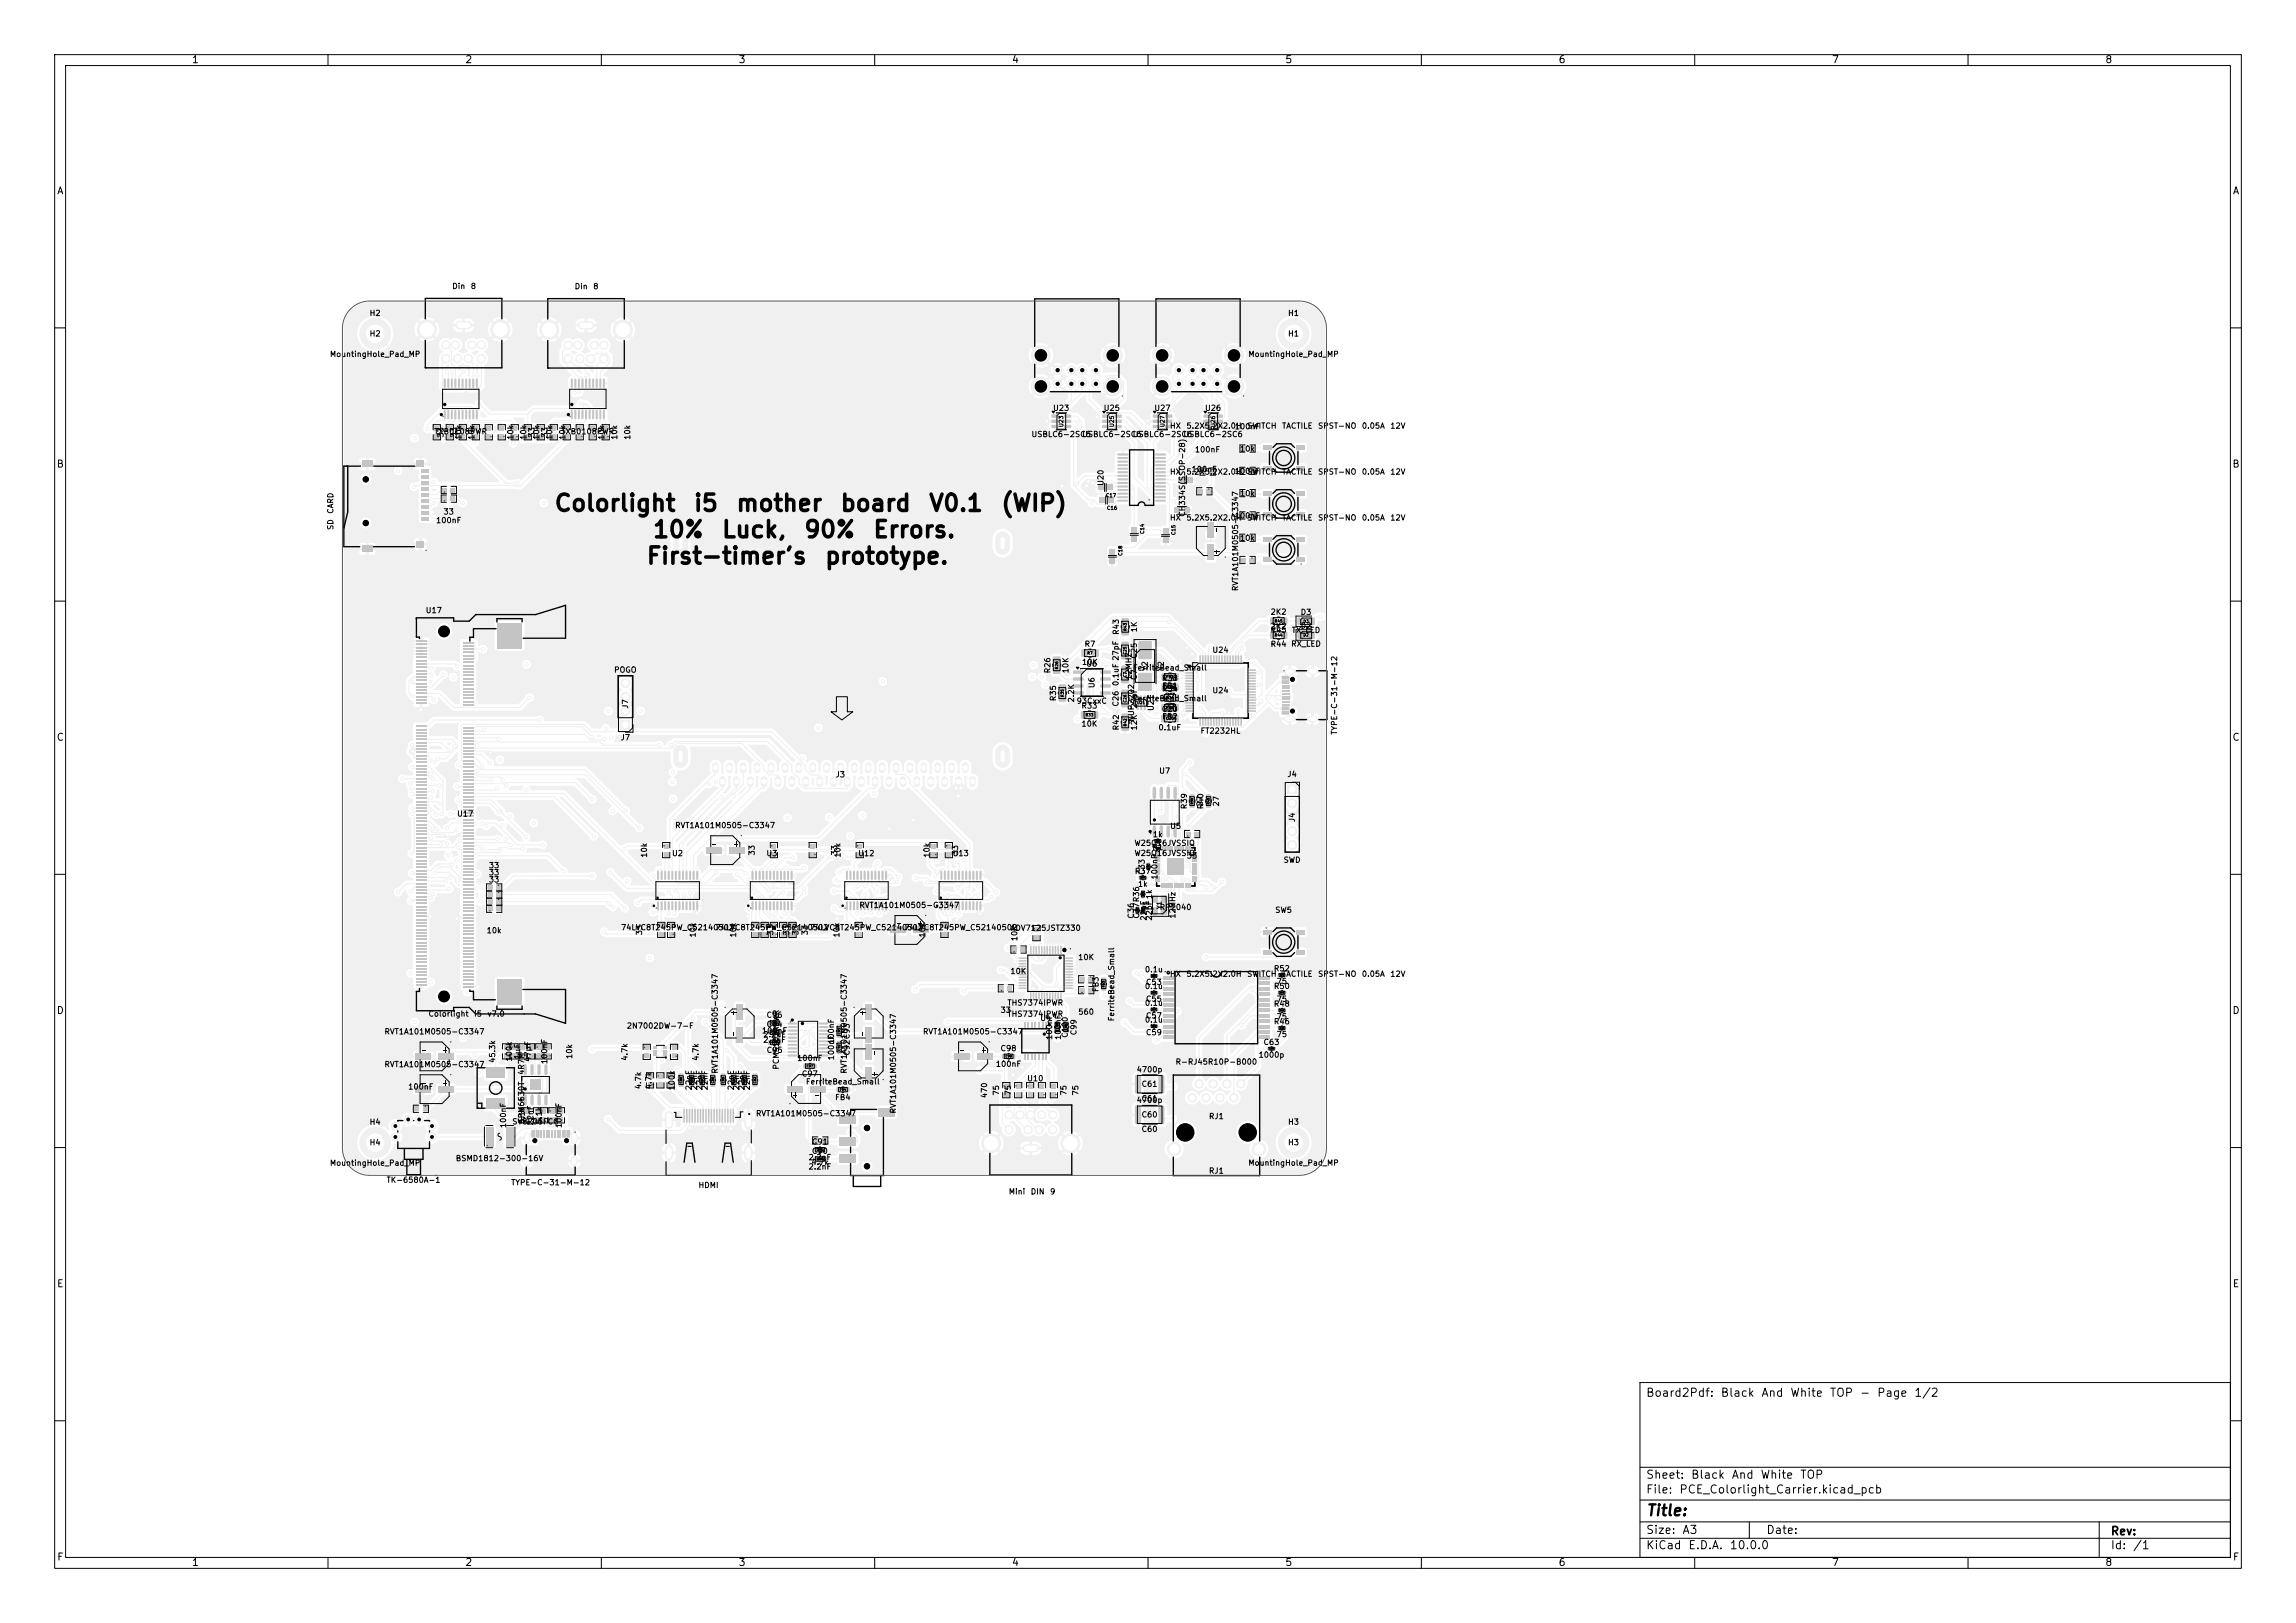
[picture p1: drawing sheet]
<svg xmlns="http://www.w3.org/2000/svg" width="420mm" height="297mm" viewBox="0 0 420 297" stroke-linecap="round" stroke-linejoin="round" font-family="sans-serif">
<defs><g id="words">
<g font-size="3">
<text x="101.2" y="94.3">Colorlight</text>
<text x="126.7" y="94.3">i5</text>
<text x="134.5" y="94.3">mother</text>
<text x="153.5" y="94.3">board</text>
<text x="169.7" y="94.3">V0.1</text>
<text x="182.9" y="94.3">(WIP)</text>
<text x="119.2" y="99.2">10%</text>
<text x="131.8" y="99.2">Luck,</text>
<text x="146.9" y="99.2">90%</text>
<text x="159.5" y="99.2">Errors.</text>
<text x="118.1" y="104">First-timer's</text>
<text x="150.7" y="104">prototype.</text>
</g>
<text font-size="2" x="301" y="277.9">Title:</text>
<g font-size="1.5">
<text x="301" y="256">Board2Pdf:</text>
<text x="314.6" y="256">Black</text>
<text x="322.1" y="256">And</text>
<text x="327.4" y="256">White</text>
<text x="334.6" y="256">TOP</text>
<text x="340.1" y="256">-</text>
<text x="343.2" y="256">Page</text>
<text x="350" y="256">1/2</text>
<text x="301" y="273.7">File:</text>
<text x="301" y="271">Sheet:</text>
<text x="307.1" y="273.7">PCE_Colorlight_Carrier.kicad_pcb</text>
<text x="309.2" y="271">Black</text>
<text x="316.6" y="271">And</text>
<text x="321.9" y="271">White</text>
<text x="329.2" y="271">TOP</text>
<text x="301" y="281.1">Size:</text>
<text x="307.6" y="281.1">A3</text>
<text x="323" y="281.1">Date:</text>
<text x="386" y="281.3">Rev:</text>
<text x="301" y="283.9">KiCad</text>
<text x="308.7" y="283.9">E.D.A.</text>
<text x="316.3" y="283.9">10.0.0</text>
<text x="386" y="283.9">Id:</text>
<text x="390.1" y="283.9">/1</text>
</g>
<g font-size="1.3">
<text x="35" y="11.9">1</text>
<text x="85" y="11.9">2</text>
<text x="135" y="11.9">3</text>
<text x="185" y="11.9">4</text>
<text x="235" y="11.9">5</text>
<text x="285" y="11.9">6</text>
<text x="335" y="11.9">7</text>
<text x="385" y="11.9">8</text>
<text x="10.3" y="35.9">A</text>
<text x="408.3" y="35.9">A</text>
<text x="10.3" y="85.9">B</text>
<text x="408.2" y="85.9">B</text>
<text x="10.3" y="135.9">C</text>
<text x="408.2" y="135.9">C</text>
<text x="10.3" y="185.9">D</text>
<text x="408.2" y="185.9">D</text>
<text x="10.3" y="235.9">E</text>
<text x="408.3" y="235.9">E</text>
<text x="10.3" y="285.9">F</text>
<text x="35" y="286.9">1</text>
<text x="85" y="286.9">2</text>
<text x="135" y="286.9">3</text>
<text x="185" y="286.9">4</text>
<text x="235" y="286.9">5</text>
<text x="285" y="286.9">6</text>
<text x="335" y="286.9">7</text>
<text x="385" y="286.9">8</text>
<text x="408.3" y="285.9">F</text>
</g>
<g font-size="1">
<text x="82.6" y="53.1">Din</text>
<text x="86" y="53.1">8</text>
<text x="105" y="53.2">Din</text>
<text x="108.4" y="53.2">8</text>
<text x="67.5" y="58.1">H2</text>
<text x="235.5" y="58.1">H1</text>
<text x="60.3" y="65.6">MountingHole_Pad_MP</text>
<text x="67.5" y="61.8">H2</text>
<text x="228.3" y="65.6">MountingHole_Pad_MP</text>
<text x="235.5" y="61.8">H1</text>
<text x="192.5" y="75.4">U23</text>
<text x="201.8" y="75.4">U25</text>
<text x="211.1" y="75.4">U27</text>
<text x="220.3" y="75.4">U26</text>
<text x="79.3" y="79.7">TXB0108PWR</text>
<text x="81.4" y="80.2" transform="rotate(-90 81.4 80.2)">33</text>
<text x="83.8" y="80.2" transform="rotate(-90 83.8 80.2)">33</text>
<text x="84.6" y="80.6" transform="rotate(-90 84.6 80.6)">10k</text>
<text x="87" y="80.6" transform="rotate(-90 87 80.6)">10k</text>
<text x="94.1" y="80.6" transform="rotate(-90 94.1 80.6)">10k</text>
<text x="96.5" y="80.6" transform="rotate(-90 96.5 80.6)">10k</text>
<text x="98" y="80.2" transform="rotate(-90 98 80.2)">33</text>
<text x="98.9" y="80.6" transform="rotate(-90 98.9 80.6)">10k</text>
<text x="100.4" y="80.2" transform="rotate(-90 100.4 80.2)">33</text>
<text x="101.3" y="80.6" transform="rotate(-90 101.3 80.6)">10k</text>
<text x="102.6" y="79.7">TXB0108PWR</text>
<text x="103.6" y="80.6" transform="rotate(-90 103.6 80.6)">10k</text>
<text x="110.8" y="80.6" transform="rotate(-90 110.8 80.6)">10k</text>
<text x="113.1" y="80.6" transform="rotate(-90 113.1 80.6)">10k</text>
<text x="115.5" y="80.6" transform="rotate(-90 115.5 80.6)">10k</text>
<text x="188.6" y="80.2">USBLC6-2SC6</text>
<text x="197.8" y="80.2">USBLC6-2SC6</text>
<text x="207.1" y="80.2">USBLC6-2SC6</text>
<text x="213.9" y="78.7">HX</text>
<text x="216.4" y="80.2">USBLC6-2SC6</text>
<text x="216.9" y="78.7">5.2X5.2X2.0H</text>
<text x="218.5" y="83">100nF</text>
<text x="225.8" y="78.8">100nF</text>
<text x="226.7" y="82.9">10k</text>
<text x="228" y="78.7">SWITCH</text>
<text x="234.4" y="78.7">TACTILE</text>
<text x="241" y="78.7">SPST-NO</text>
<text x="249" y="78.7">0.05A</text>
<text x="254.2" y="78.7">12V</text>
<text x="202.1" y="89" transform="rotate(-90 202.1 89)">U20</text>
<text x="213.9" y="87.1">HX</text>
<text x="216.9" y="87.1">5.2X5.2X2.0H</text>
<text x="217.9" y="86.6">100nF</text>
<text x="225.8" y="87">100nF</text>
<text x="228" y="87.1">SWITCH</text>
<text x="234.4" y="87.1">TACTILE</text>
<text x="241" y="87.1">SPST-NO</text>
<text x="249" y="87.1">0.05A</text>
<text x="254.2" y="87.1">12V</text>
<text x="61.2" y="94.1" transform="rotate(-90 61.2 94.1)">CARD</text>
<text x="79.7" y="96">100nF</text>
<text x="81" y="94.4">33</text>
<text x="213.9" y="95.5">HX</text>
<text x="216.9" y="95.5">5.2X5.2X2.0H</text>
<text x="217" y="94.7" transform="rotate(-90 217 94.7)">CH334S(SSOP-28)</text>
<text x="225.8" y="95.1">100nF</text>
<text x="226.7" y="91">10k</text>
<text x="228" y="95.5">SWITCH</text>
<text x="234.4" y="95.5">TACTILE</text>
<text x="241" y="95.5">SPST-NO</text>
<text x="249" y="95.5">0.05A</text>
<text x="254.2" y="95.5">12V</text>
<text x="61.2" y="97.1" transform="rotate(-90 61.2 97.1)">SD</text>
<text x="226.7" y="99.2">10k</text>
<text x="77.8" y="112.4">U17</text>
<text x="226.7" y="108.3" transform="rotate(-90 226.7 108.3)">RVT1A101M0505-C3347</text>
<text x="232.3" y="112.7">2K2</text>
<text x="237.8" y="112.8">D3</text>
<text x="198.3" y="118.6">R7</text>
<text x="204.9" y="116.3" transform="rotate(-90 204.9 116.3)">R43</text>
<text x="208.2" y="115.8" transform="rotate(-90 208.2 115.8)">1K</text>
<text x="221.7" y="119.7">U24</text>
<text x="232.3" y="116">R45</text>
<text x="232.3" y="118.6">R44</text>
<text x="232.3" y="115.3">2K2</text>
<text x="236.1" y="118.6">RX_LED</text>
<text x="236.2" y="116.1">TX_LED</text>
<text x="237.8" y="115.3">D2</text>
<text x="112.2" y="123.3">POGO</text>
<text x="192.4" y="123.3" transform="rotate(-90 192.4 123.3)">R26</text>
<text x="195.7" y="123.3" transform="rotate(-90 195.7 123.3)">10K</text>
<text x="197.8" y="121.9">10K</text>
<text x="198.6" y="122.2">U6</text>
<text x="204.8" y="125.6" transform="rotate(-90 204.8 125.6)">0.1uF 27pF</text>
<text x="207.1" y="123">FerriteBead_Small</text>
<text x="207.2" y="124.5" transform="rotate(-90 207.2 124.5)">12MHZ</text>
<text x="208.2" y="124.5" transform="rotate(-90 208.2 124.5)">C7</text>
<text x="208.2" y="120.6" transform="rotate(-90 208.2 120.6)">C25</text>
<text x="210.2" y="122.9" transform="rotate(-90 210.2 122.9)">Y2</text>
<text x="212.5" y="124.9">R38</text>
<text x="213.1" y="122.9" transform="rotate(-90 213.1 122.9)">Y2</text>
<text x="115.1" y="129.8" transform="rotate(-90 115.1 129.8)">J7</text>
<text x="193.4" y="128.4" transform="rotate(-90 193.4 128.4)">R35</text>
<text x="196.7" y="128.6" transform="rotate(-90 196.7 128.6)">2.2K</text>
<text x="196.8" y="129">93CxxC</text>
<text x="197.7" y="129.9">R33</text>
<text x="200.5" y="126" transform="rotate(-90 200.5 126)">U6</text>
<text x="204.8" y="129.4" transform="rotate(-90 204.8 129.4)">C26</text>
<text x="207.1" y="128.6">FerriteBead_Small</text>
<text x="208.2" y="129.8" transform="rotate(-90 208.2 129.8)">27pF</text>
<text x="211.3" y="130.2" transform="rotate(-90 211.3 130.2)">U21</text>
<text x="212.4" y="130.5">C20</text>
<text x="212.5" y="126.8">R34</text>
<text x="212.5" y="126.3">FB1</text>
<text x="212.5" y="131.9">FB2</text>
<text x="213" y="130.1">27</text>
<text x="213" y="128.2">27</text>
<text x="221.7" y="127.1">U24</text>
<text x="113.4" y="135.7">J7</text>
<text x="197.7" y="133.2">10K</text>
<text x="204.9" y="133.8" transform="rotate(-90 204.9 133.8)">R42</text>
<text x="207.7" y="132.2" transform="rotate(-90 207.7 132.2)">NUP2202</text>
<text x="208.2" y="133.8" transform="rotate(-90 208.2 133.8)">12K</text>
<text x="211.8" y="133.9">0.1uF</text>
<text x="219.5" y="134.5">FT2232HL</text>
<text x="244.8" y="134.6" transform="rotate(-90 244.8 134.6)">TYPE-C-31-M-12</text>
<text x="152.8" y="142.5">J3</text>
<text x="211.9" y="141.8">U7</text>
<text x="235.4" y="142.4">J4</text>
<text x="83.5" y="149.7">U17</text>
<text x="217.4" y="148.2" transform="rotate(-90 217.4 148.2)">R39</text>
<text x="220.2" y="147.7" transform="rotate(-90 220.2 147.7)">27</text>
<text x="220.4" y="148.2" transform="rotate(-90 220.4 148.2)">R40</text>
<text x="223.2" y="147.7" transform="rotate(-90 223.2 147.7)">27</text>
<text x="123.4" y="151.8">RVT1A101M0505-C3347</text>
<text x="207.4" y="155">W25Q16JVSSIQ</text>
<text x="210.7" y="155.8">R1</text>
<text x="210.8" y="153.5">1k</text>
<text x="213.9" y="151.9">U5</text>
<text x="237.1" y="150.5" transform="rotate(-90 237.1 150.5)">J4</text>
<text x="89.3" y="160.4">33</text>
<text x="89.3" y="159.1">33</text>
<text x="89.3" y="161.7">33</text>
<text x="118.6" y="157.1" transform="rotate(-90 118.6 157.1)">10k</text>
<text x="122.8" y="156.9">U2</text>
<text x="138.3" y="156.6" transform="rotate(-90 138.3 156.6)">33</text>
<text x="140.1" y="156.9">U3</text>
<text x="153.4" y="156.6" transform="rotate(-90 153.4 156.6)">33</text>
<text x="154" y="157.1" transform="rotate(-90 154 157.1)">10k</text>
<text x="156.9" y="156.9">U12</text>
<text x="170.3" y="157.1" transform="rotate(-90 170.3 157.1)">10k</text>
<text x="174.2" y="156.9">U13</text>
<text x="175.5" y="156.6" transform="rotate(-90 175.5 156.6)">33</text>
<text x="207.4" y="156.9">W25Q16JVSSIQ</text>
<text x="207.5" y="160.2">R37</text>
<text x="209.6" y="160.2" transform="rotate(-90 209.6 160.2)">C33</text>
<text x="212" y="161.1" transform="rotate(-90 212 161.1)">100nF</text>
<text x="217" y="157.3">33</text>
<text x="234.7" y="158.1">SWD</text>
<text x="157.1" y="166.4">RVT1A101M0505-C3347</text>
<text x="208.1" y="162.5">1k</text>
<text x="210.3" y="166.7" transform="rotate(-90 210.3 166.7)">Y1</text>
<text x="212" y="166.8">RP2040</text>
<text x="233.2" y="167.3">SW5</text>
<text x="88.9" y="171">10k</text>
<text x="113.5" y="170.5">74LVC8T245PW_C52140502</text>
<text x="117.7" y="171.3" transform="rotate(-90 117.7 171.3)">33</text>
<text x="127.5" y="171.7" transform="rotate(-90 127.5 171.7)">10k</text>
<text x="130.8" y="170.5">74LVC8T245PW_C52140502</text>
<text x="134.9" y="171.7" transform="rotate(-90 134.9 171.7)">10k</text>
<text x="141.7" y="171.3" transform="rotate(-90 141.7 171.3)">33</text>
<text x="144.6" y="171.3" transform="rotate(-90 144.6 171.3)">33</text>
<text x="146.3" y="171.3" transform="rotate(-90 146.3 171.3)">33</text>
<text x="148" y="171.3" transform="rotate(-90 148 171.3)">33</text>
<text x="148" y="170.5">74LVC8T245PW_C52140502</text>
<text x="153.8" y="171.7" transform="rotate(-90 153.8 171.7)">10k</text>
<text x="165.3" y="170.5">74LVC8T245PW_C52140502</text>
<text x="169.5" y="171.7" transform="rotate(-90 169.5 171.7)">10k</text>
<text x="184.8" y="170.6">ADV7125JSTZ330</text>
<text x="186.3" y="172.3" transform="rotate(-90 186.3 172.3)">10K</text>
<text x="207.6" y="168.2" transform="rotate(-90 207.6 168.2)">C36</text>
<text x="208.6" y="168.2" transform="rotate(-90 208.6 168.2)">C37R36</text>
<text x="210" y="168.6" transform="rotate(-90 210 168.6)">22pF</text>
<text x="211" y="168.6" transform="rotate(-90 211 168.6)">22pF 1k</text>
<text x="215.2" y="168.2" transform="rotate(-90 215.2 168.2)">12MHz</text>
<text x="184.7" y="178.5">10K</text>
<text x="197.1" y="175.9">10K</text>
<text x="209.3" y="178.2">0.1u</text>
<text x="213.9" y="179">HX</text>
<text x="216.9" y="179">5.2X5.2X2.0H</text>
<text x="228" y="179">SWITCH</text>
<text x="232.9" y="178">R52</text>
<text x="234.4" y="179">TACTILE</text>
<text x="241" y="179">SPST-NO</text>
<text x="249" y="179">0.05A</text>
<text x="254.2" y="179">12V</text>
<text x="182.9" y="185.6">33</text>
<text x="184.2" y="184.3">THS7374IPWR</text>
<text x="197.1" y="185.9">560</text>
<text x="201.2" y="181.6" transform="rotate(-90 201.2 181.6)">FB3</text>
<text x="209.3" y="184.3">0.1u</text>
<text x="209.3" y="181.2">0.1u</text>
<text x="209.5" y="180.5">C53</text>
<text x="209.5" y="183.6">C55</text>
<text x="232.9" y="184.5">R48</text>
<text x="232.9" y="181.2">R50</text>
<text x="233.4" y="180.3">75</text>
<text x="233.4" y="183.6">75</text>
<text x="70.2" y="189.5">RVT1A101M0505-C3347</text>
<text x="78.3" y="186.3">Colorlight</text>
<text x="86.6" y="186.3">i5</text>
<text x="89.1" y="186.3">v7.0</text>
<text x="114.6" y="188.5">2N7002DW-7-F</text>
<text x="139.3" y="189.4">100nF</text>
<text x="139.5" y="191.1">2.2uF</text>
<text x="139.5" y="190.1">2.2uF</text>
<text x="140.1" y="188.2">C94</text>
<text x="140.1" y="186.5">C96</text>
<text x="152.8" y="191.1" transform="rotate(-90 152.8 191.1)">100nF</text>
<text x="168.7" y="189.5">RVT1A101M0505-C3347</text>
<text x="184.2" y="186.3">THS7374IPWR</text>
<text x="190.2" y="187.1">U4</text>
<text x="192.7" y="190.4" transform="rotate(-90 192.7 190.4)">100nF</text>
<text x="194.3" y="190.4" transform="rotate(-90 194.3 190.4)">100nF</text>
<text x="195.6" y="190" transform="rotate(-90 195.6 190)">C100</text>
<text x="197.2" y="189.5" transform="rotate(-90 197.2 189.5)">C99</text>
<text x="204.1" y="187" transform="rotate(-90 204.1 187)">FerriteBead_Small</text>
<text x="209.3" y="187.4">0.1u</text>
<text x="209.5" y="186.6">C57</text>
<text x="209.5" y="189.7">C59</text>
<text x="231" y="191.5">C63</text>
<text x="232.9" y="187.7">R46</text>
<text x="233.4" y="190">75</text>
<text x="233.4" y="186.8">75</text>
<text x="70.2" y="195.5">RVT1A101M0505-C3347</text>
<text x="90.8" y="194.6" transform="rotate(-90 90.8 194.6)">45.3k</text>
<text x="93.9" y="194.4" transform="rotate(-90 93.9 194.4)">100k</text>
<text x="95.4" y="194" transform="rotate(-90 95.4 194)">1µF</text>
<text x="97.3" y="194.4" transform="rotate(-90 97.3 194.4)">47µF</text>
<text x="100.3" y="194.8" transform="rotate(-90 100.3 194.8)">100nF</text>
<text x="104.9" y="193.9" transform="rotate(-90 104.9 193.9)">10k</text>
<text x="115" y="194.2" transform="rotate(-90 115 194.2)">4.7k</text>
<text x="128" y="194.2" transform="rotate(-90 128 194.2)">4.7k</text>
<text x="131.5" y="196.6" transform="rotate(-90 131.5 196.6)">RVT1A101M0505-C3347</text>
<text x="140.1" y="192.9">C95</text>
<text x="142.7" y="195.8" transform="rotate(-90 142.7 195.8)">PCM5102APWR</text>
<text x="145.7" y="194.4">100nF</text>
<text x="146.6" y="197.3">C97</text>
<text x="152.8" y="194.1" transform="rotate(-90 152.8 194.1)">100nF</text>
<text x="155.1" y="196.6" transform="rotate(-90 155.1 196.6)">RVT1A101M0505-C3347</text>
<text x="155.7" y="193.3" transform="rotate(-90 155.7 193.3)">C92C93</text>
<text x="182.1" y="195.5">100nF</text>
<text x="182.9" y="192.6">C98</text>
<text x="207.8" y="196.5">4700p</text>
<text x="214.9" y="195.1">R-RJ45R10P-B000</text>
<text x="230.1" y="193.8">1000p</text>
<text x="74.6" y="199.6">100nF</text>
<text x="117.5" y="199.4" transform="rotate(-90 117.5 199.4)">4.7k</text>
<text x="119.4" y="199.4" transform="rotate(-90 119.4 199.4)">4.7k</text>
<text x="123.6" y="199.7" transform="rotate(-90 123.6 199.7)">100k</text>
<text x="126.7" y="199.6" transform="rotate(-90 126.7 199.6)">22nF</text>
<text x="127.7" y="199.6" transform="rotate(-90 127.7 199.6)">22nF</text>
<text x="128.7" y="199.6" transform="rotate(-90 128.7 199.6)">22nF</text>
<text x="129.7" y="199.6" transform="rotate(-90 129.7 199.6)">22nF</text>
<text x="134.5" y="199.6" transform="rotate(-90 134.5 199.6)">22nF</text>
<text x="135.5" y="199.6" transform="rotate(-90 135.5 199.6)">22nF</text>
<text x="136.4" y="199.6" transform="rotate(-90 136.4 199.6)">22nF</text>
<text x="137.4" y="199.6" transform="rotate(-90 137.4 199.6)">22nF</text>
<text x="147.3" y="198.7">FerriteBead_Small</text>
<text x="152.7" y="201.6">FB4</text>
<text x="164.1" y="203.9" transform="rotate(-90 164.1 203.9)">RVT1A101M0505-C3347</text>
<text x="180.8" y="201.1" transform="rotate(-90 180.8 201.1)">470</text>
<text x="183" y="200.6" transform="rotate(-90 183 200.6)">75</text>
<text x="185.2" y="200.6" transform="rotate(-90 185.2 200.6)">75</text>
<text x="187.8" y="198.1">U10</text>
<text x="195.3" y="200.6" transform="rotate(-90 195.3 200.6)">75</text>
<text x="197.5" y="200.6" transform="rotate(-90 197.5 200.6)">75</text>
<text x="207.8" y="202.1">4700p</text>
<text x="208.7" y="201.8">C61</text>
<text x="208.7" y="199.1">C61</text>
<text x="67.5" y="206.1">H4</text>
<text x="67.5" y="209.8">H4</text>
<text x="92.8" y="206.5" transform="rotate(-90 92.8 206.5)">100nF</text>
<text x="93.6" y="206">SY8205FCC</text>
<text x="96.1" y="205.7" transform="rotate(-90 96.1 205.7)">SPM6530T-4R7M</text>
<text x="96.2" y="205.8" transform="rotate(-90 96.2 205.8)">5.1k</text>
<text x="97.8" y="206.1" transform="rotate(-90 97.8 206.1)">22nF</text>
<text x="99.3" y="205.8" transform="rotate(-90 99.3 205.8)">5.1k</text>
<text x="103" y="206.5" transform="rotate(-90 103 206.5)">100nF</text>
<text x="138.2" y="204.5">RVT1A101M0505-C3347</text>
<text x="148.4" y="209.7">C91</text>
<text x="208.7" y="207.4">C60</text>
<text x="208.7" y="204.7">C60</text>
<text x="221" y="205">RJ1</text>
<text x="235.5" y="206.1">H3</text>
<text x="235.5" y="209.8">H3</text>
<text x="60.3" y="213.6">MountingHole_Pad_MP</text>
<text x="83.3" y="212.7">BSMD1812-300-16V</text>
<text x="147.8" y="214.3">2.2nF</text>
<text x="147.8" y="212.5">2.2nF</text>
<text x="148.3" y="213.4">4.7k</text>
<text x="148.4" y="211.4">C90</text>
<text x="221" y="215">RJ1</text>
<text x="228.3" y="213.6">MountingHole_Pad_MP</text>
<text x="70.6" y="216.7">TK-6580A-1</text>
<text x="93.4" y="217.1">TYPE-C-31-M-12</text>
<text x="127.7" y="217.6">HDMI</text>
<text x="184.4" y="218.8">Mini</text>
<text x="188.4" y="218.8">DIN</text>
<text x="192" y="218.8">9</text>
</g>
<text font-size=".8" x="212.6" y="166.4" transform="rotate(-90 212.6 166.4)">Y1</text>
<g font-size=".7">
<text x="194.7" y="78.3" transform="rotate(-90 194.7 78.3)">U23</text>
<text x="203.9" y="78.3" transform="rotate(-90 203.9 78.3)">U25</text>
<text x="213.2" y="78.3" transform="rotate(-90 213.2 78.3)">U27</text>
<text x="222.4" y="78.3" transform="rotate(-90 222.4 78.3)">U26</text>
<text x="202.2" y="91.2">C17</text>
<text x="202.4" y="93.5">C16</text>
<text x="205.4" y="101.8" transform="rotate(-90 205.4 101.8)">C18</text>
<text x="209.4" y="97.8" transform="rotate(-90 209.4 97.8)">C14</text>
<text x="215.2" y="98" transform="rotate(-90 215.2 98)">C15</text>
</g>
<g font-size=".5">
<text x="198.8" y="119.9">R7</text>
<text x="206.2" y="119.8" transform="rotate(-90 206.2 119.8)">C25</text>
<text x="206.2" y="115.5" transform="rotate(-90 206.2 115.5)">R43</text>
<text x="233.1" y="114">R45</text>
<text x="233.1" y="116.6">R44</text>
<text x="238.4" y="114.1">D3</text>
<text x="238.4" y="116.6">D2</text>
<text x="193.7" y="122.5" transform="rotate(-90 193.7 122.5)">R26</text>
<text x="206.2" y="124" transform="rotate(-90 206.2 124)">C7</text>
<text x="213.3" y="124.2">FB1</text>
<text x="194.7" y="127.6" transform="rotate(-90 194.7 127.6)">R35</text>
<text x="198.5" y="131.2">R33</text>
<text x="206.2" y="128.6" transform="rotate(-90 206.2 128.6)">C26</text>
<text x="207.9" y="129">U21</text>
<text x="213.2" y="131.8">C20</text>
<text x="213.2" y="128.1">R34</text>
<text x="213.2" y="126.1">R38</text>
<text x="213.3" y="129.9">FB2</text>
<text x="206.2" y="133" transform="rotate(-90 206.2 133)">R42</text>
</g>
<g font-size=".4">
<text x="218.4" y="147.2" transform="rotate(-90 218.4 147.2)">R39</text>
<text x="221.4" y="147.2" transform="rotate(-90 221.4 147.2)">R40</text>
<text x="202.2" y="180.7" transform="rotate(-90 202.2 180.7)">FB3</text>
<text x="141.1" y="189.2">C94</text>
<text x="141.1" y="187.5">C96</text>
<text x="141.1" y="191.1">C95</text>
<text x="153.8" y="189.3" transform="rotate(-90 153.8 189.3)">C93</text>
<text x="193.7" y="188.8" transform="rotate(-90 193.7 188.8)">C100</text>
<text x="195.3" y="188.6" transform="rotate(-90 195.3 188.6)">C99</text>
<text x="147.5" y="195.4">C97</text>
<text x="153.8" y="192.3" transform="rotate(-90 153.8 192.3)">C92</text>
<text x="183.9" y="193.6">C98</text>
<text x="124.9" y="198.3" transform="rotate(-90 124.9 198.3)">C89</text>
<text x="126.8" y="198.3" transform="rotate(-90 126.8 198.3)">C88</text>
<text x="128.7" y="198.3" transform="rotate(-90 128.7 198.3)">C87</text>
<text x="130.7" y="198.3" transform="rotate(-90 130.7 198.3)">C86</text>
<text x="132.6" y="198.3" transform="rotate(-90 132.6 198.3)">C85</text>
<text x="134.5" y="198.3" transform="rotate(-90 134.5 198.3)">C84</text>
<text x="136.5" y="198.3" transform="rotate(-90 136.5 198.3)">C83</text>
<text x="138.4" y="198.3" transform="rotate(-90 138.4 198.3)">C82</text>
<text x="153.6" y="199.7">FB4</text>
<text x="149.4" y="212.4">C90</text>
<text x="149.4" y="210.7">C91</text>
</g>
<g font-size=".3">
<text x="211.5" y="154.1">R1</text>
<text x="208.7" y="160.8">R37</text>
<text x="210.3" y="159" transform="rotate(-90 210.3 159)">C33</text>
<text x="208.3" y="167" transform="rotate(-90 208.3 167)">C36</text>
<text x="209.3" y="167" transform="rotate(-90 209.3 167)">C37</text>
<text x="209.3" y="164" transform="rotate(-90 209.3 164)">R36</text>
<text x="210.7" y="178.8">C53</text>
<text x="234.1" y="178.6">R52</text>
<text x="210.7" y="184.9">C57</text>
<text x="210.7" y="181.9">C55</text>
<text x="234.1" y="185.1">R48</text>
<text x="234.1" y="181.9">R50</text>
<text x="210.7" y="188">C59</text>
<text x="234.1" y="188.3">R46</text>
<text x="232.2" y="192.1">C63</text>
</g>
</g></defs>
<g fill="#f0f0f0">
<path d="M122.2 196.5h.9v.9h-.9z"/>
<path d="M122.2 198h.9v.9h-.9z"/>
<path d="M197.5 180.8h.9v.8h-.9z"/>
<path d="M199 180.8h.9v.8h-.9z"/>
<path d="M209.8 158.9h.5v.4h-.5z"/>
<path d="M209.8 157.9h.5v.5h-.5z"/>
</g>
<circle cx="236.6" cy="209.1" r="2.8" fill="#f0f0f0" stroke="#f0f0f0" stroke-width=".18"/>
<g fill="#f0f0f0">
<path d="M212.4 166.1h1v1.3h-1z"/>
<path d="M212.4 163.9h1v1.3h-1z"/>
<path d="M210.7 163.9h1v1.3h-1z"/>
<path d="M210.7 166.1h1v1.3h-1z"/>
<path d="M192.3 199.8h.9v.9h-.9z"/>
<path d="M192.3 198.3h.9v.9h-.9z"/>
<path d="M228.5 93.9h.9v.9h-.9z"/>
<path d="M227 93.9h.9v.9h-.9z"/>
<path d="M211.3 184.5h.5v.5h-.5z"/>
<path d="M210.4 184.5h.5v.5h-.5z"/>
<path d="M80.2 198.7h2.8v1.1h-2.8z"/>
<path d="M76 198.7h2.8v1.1h-2.8z"/>
<path d="M148.8 211.7h.8v.8h-.8z"/>
<path d="M150.4 211.7h.8v.8h-.8z"/>
<path d="M214.6 123.2h1v1.3h-1z"/>
<path d="M212.5 123.2h1v1.3h-1z"/>
<path d="M139.4 170.5h.9v.8h-.9z"/>
<path d="M139.4 169h.9v.8h-.9z"/>
<path d="M237 93.7h1.6v.8h-1.6z"/>
<path d="M231 93.7h1.6v.8h-1.6z"/>
<path d="M237 90h1.6v.8h-1.6z"/>
<path d="M231 90h1.6v.8h-1.6z"/>
<path d="M205.1 117.5h1.4v1h-1.4z"/>
<path d="M205.1 119.6h1.4v1h-1.4z"/>
<path d="M210.9 75.9h1.2l.1 .5h-1.2z"/>
<path d="M210.9 76.8h1.2l.1 .5-1.2 .1z"/>
<path d="M210.9 77.8h1.2l.1 .5h-1.2z"/>
<path d="M213.2 77.8h1.2l.1 .5h-1.3z"/>
<path d="M213.2 76.8h1.2l.1 .5-1.3 .1z"/>
<path d="M213.2 75.9h1.2l.1 .5h-1.3z"/>
<path d="M88.8 206.3h1.5v3.4h-1.5z"/>
<path d="M92.5 206.3h1.5v3.4h-1.5z"/>
<path d="M89.2 165.9h.9v.8h-.9z"/>
<path d="M90.7 165.9h.9v.8h-.9z"/>
<path d="M212.4 130.8h1.1v1.3h-1.1z"/>
<path d="M214.5 130.8h1.1v1.3h-1.1z"/>
<path d="M148.8 210h.8v.8h-.8z"/>
<path d="M150.4 210h.8v.8h-.8z"/>
<path d="M192.4 75.9h1.2l.1 .5h-1.3z"/>
<path d="M192.4 76.8h1.2l.1 .5-1.3 .1z"/>
<path d="M192.4 77.8h1.2l.1 .5h-1.3z"/>
<path d="M194.7 77.8h1.1l.1 .5h-1.2z"/>
<path d="M194.7 76.8h1.1l.1 .5-1.2 .1z"/>
<path d="M194.7 75.9h1.1l.1 .5h-1.2z"/>
</g>
<g fill="none" stroke="#f0f0f0" stroke-width=".36">
<path d="M144.2 187.3h1.4M144.2 187.9h1.4M144.2 188.6h1.4M144.2 189.2h1.4M144.2 189.9h1.4M144.2 190.6h1.4M144.2 191.2h1.4M144.2 191.9h1.4M144.2 192.5h1.4M144.2 193.2h1.4M150 187.3h1.4M150 187.9h1.4"/>
<path d="M150 188.6h1.4M150 189.2h1.4M150 189.9h1.4M150 190.6h1.4M150 191.2h1.4M150 191.9h1.4M150 192.5h1.4M150 193.2h1.4"/>
</g>
<g fill="#f0f0f0">
<path d="M192.7 122.2h1.2v1.1h-1.2z"/>
<path d="M192.7 120.2h1.2v1.1h-1.2z"/>
<path d="M90.7 163.3h.9v.8h-.9z"/>
<path d="M89.2 163.3h.9v.8h-.9z"/>
<path d="M208.8 163.9h.5v.5h-.5z"/>
<path d="M208.8 162.9h.5v.4h-.5z"/>
</g>
<g fill="#f0f0f0" stroke="#f0f0f0" stroke-width=".18">
<circle cx="97.5" cy="198" r=".3"/>
<circle cx="97.5" cy="199" r=".3"/>
<circle cx="98.5" cy="198" r=".3"/>
<circle cx="98.5" cy="199" r=".3"/>
</g>
<path d="M96.1 195v1.5M97.3 195v1.5M98.6 195v1.5M99.9 195v1.5M96.1 200.5v1.5M97.3 200.5v1.5M98.6 200.5v1.5M99.9 200.5v1.5" fill="none" stroke="#f0f0f0" stroke-width=".57"/>
<g fill="#f0f0f0">
<path d="M97 197.5h2v2h-2z"/>
<path d="M80.2 192.8h2.8v1.1h-2.8z"/>
<path d="M76 192.8h2.8v1.1h-2.8z"/>
<path d="M92.1 192.7h.9v.9h-.9z"/>
<path d="M92.1 191.2h.9v.9h-.9z"/>
<path d="M105.6 79.4h.9v.9h-.9z"/>
<path d="M105.6 77.9h.9v.9h-.9z"/>
<path d="M211.3 187.5h.5v.6h-.5z"/>
<path d="M210.4 187.5h.5v.6h-.5z"/>
<path d="M170.3 155.9h.9v.8h-.9z"/>
<path d="M170.3 154.4h.9v.8h-.9z"/>
<path d="M89 79.4h.8v.9h-.8z"/>
<path d="M89 77.9h.8v.9h-.8z"/>
<path d="M122.3 170.5h.9v.8h-.9z"/>
<path d="M122.3 169h.9v.8h-.9z"/>
<path d="M205.2 132.7h1.3v1h-1.3z"/>
<path d="M205.2 130.7h1.3v1h-1.3z"/>
</g>
<g fill="none" stroke="#f0f0f0" stroke-width=".27">
<path d="M186.4 175.4h1.3M186.4 175.9h1.3M186.4 176.3h1.3M186.4 176.9h1.3M186.4 177.4h1.3M186.4 177.8h1.3M186.4 178.3h1.3M186.4 178.9h1.3M186.4 179.3h1.3M186.4 179.8h1.3M188.6 173.2v1.3M189.1 173.2v1.3"/>
<path d="M189.6 173.2v1.3M190.1 173.2v1.3M190.6 173.2v1.3M191.1 173.2v1.3M191.6 173.2v1.3M192.1 173.2v1.3M192.6 173.2v1.3M193.1 173.2v1.3M193.6 173.2v1.3M194.1 173.2v1.3M194.9 175.4h1.3M194.9 175.9h1.3"/>
<path d="M194.9 176.3h1.3M194.9 176.9h1.3M194.9 177.4h1.3M194.9 177.8h1.3M194.9 178.3h1.3M194.9 178.9h1.3M194.9 179.3h1.3M194.9 179.8h1.3M186.4 180.4h1.3M186.4 180.9h1.3M188.6 181.7v1.3M189.1 181.7v1.3"/>
<path d="M189.6 181.7v1.3M190.1 181.7v1.3M190.6 181.7v1.3M191.1 181.7v1.3M191.6 181.7v1.3M192.1 181.7v1.3M192.6 181.7v1.3M193.1 181.7v1.3M193.6 181.7v1.3M194.1 181.7v1.3M194.9 180.4h1.3M194.9 180.9h1.3"/>
</g>
<g fill="#f0f0f0">
<path d="M143.9 198.7h2.8v1.1h-2.8z"/>
<path d="M148.2 198.7h2.7v1.1h-2.7z"/>
<path d="M97.8 204.4h.9v.9h-.9z"/>
<path d="M97.8 202.9h.9v.9h-.9z"/>
</g>
<g fill="#f0f0f0" stroke="#f0f0f0" stroke-width=".18">
<circle cx="228.2" cy="207.2" r="1.6"/>
<circle cx="216.8" cy="207.2" r="1.6"/>
<circle cx="218.1" cy="200.9" r=".76"/>
<circle cx="219.3" cy="198.3" r=".76"/>
<circle cx="220.6" cy="200.9" r=".76"/>
<circle cx="221.9" cy="198.3" r=".76"/>
<circle cx="223.2" cy="200.9" r=".76"/>
<circle cx="224.4" cy="198.3" r=".76"/>
<circle cx="225.7" cy="200.9" r=".76"/>
<circle cx="227" cy="198.3" r=".76"/>
<circle cx="214.8" cy="210.3" r="1.25"/>
<circle cx="230.3" cy="210.3" r="1.25"/>
<circle cx="68.6" cy="209.1" r="2.8"/>
</g>
<g fill="#f0f0f0">
<path d="M141.1 170.5h.9v.8h-.9z"/>
<path d="M141.1 169h.9v.8h-.9z"/>
<path d="M137.7 169h.9v.8h-.9z"/>
<path d="M137.7 170.5h.9v.8h-.9z"/>
<path d="M98.5 79.4h.8v.9h-.8z"/>
<path d="M98.5 77.9h.8v.9h-.8z"/>
<path d="M98.2 191.2h.9v.9h-.9z"/>
<path d="M98.2 192.7h.9v.9h-.9z"/>
<path d="M142.1 190.4h.8v.8h-.8z"/>
<path d="M140.6 190.4h.7v.8h-.7z"/>
<path d="M202.7 91h1.1v1h-1.1z"/>
<path d="M201.1 91h.9v1h-.9z"/>
</g>
<g fill="none" stroke="#f0f0f0" stroke-width=".36">
<path d="M154.9 159.5v1.4M155.6 159.5v1.4M156.2 159.5v1.4M156.9 159.5v1.4M157.5 159.5v1.4M158.2 159.5v1.4M158.8 159.5v1.4M159.5 159.5v1.4M160.1 159.5v1.4M160.8 159.5v1.4M161.4 159.5v1.4M162.1 159.5v1.4"/>
<path d="M154.9 165.1v1.3M155.6 165.1v1.3M156.2 165.1v1.3M156.9 165.1v1.3M157.5 165.1v1.3M158.2 165.1v1.3M158.8 165.1v1.3M159.5 165.1v1.3M160.1 165.1v1.3M160.8 165.1v1.3M161.4 165.1v1.3M162.1 165.1v1.3"/>
</g>
<g fill="#f0f0f0">
<path d="M211.9 196.8l.8-.1 .3 .2v2.9l-.2 .3h-.7l-.2-.2z"/>
<path d="M207.7 196.8l.8-.1 .2 .2v2.9l-.1 .3h-.7l-.3-.2z"/>
</g>
<g fill="none" stroke="#f0f0f0" stroke-width=".36">
<path d="M204.5 91.6h1.7M204.5 91h1.7M204.5 90.3h1.7M204.5 89.7h1.7M204.5 89h1.7M204.5 88.4h1.7M204.5 87.7h1.7M204.5 87.1h1.7M204.5 86.4h1.7M204.5 85.8h1.7M204.5 85.1h1.7M204.5 84.5h1.7"/>
<path d="M204.5 83.8h1.7M204.5 83.2h1.7M211.5 91.6h1.6M211.5 91h1.6M211.5 90.3h1.6M211.5 89.7h1.6M211.5 89h1.6M211.5 88.4h1.6M211.5 87.7h1.6M211.5 87.1h1.6M211.5 86.4h1.6M211.5 85.8h1.6"/>
<path d="M211.5 85.1h1.6M211.5 84.5h1.6M211.5 83.8h1.6M211.5 83.2h1.6"/>
</g>
<g fill="#f0f0f0">
<path d="M220.6 147.1h.9v.7h-.9z"/>
<path d="M220.6 145.4h.9v.7h-.9z"/>
<path d="M121.4 154.4h.9v.8h-.9z"/>
<path d="M121.4 155.9h.9v.8h-.9z"/>
<path d="M212.5 127.1h1.1v1.2h-1.1z"/>
<path d="M214.5 127.1h1.1v1.2h-1.1z"/>
</g>
<g fill="#f0f0f0" stroke="#f0f0f0" stroke-width=".18">
<circle cx="66.9" cy="87.7" r=".5"/>
<circle cx="66.9" cy="95.7" r=".5"/>
</g>
<g fill="#f0f0f0">
<path d="M77.1 94.6h1.3v.6h-1.3z"/>
<path d="M77.1 93.5h1.3v.6h-1.3z"/>
<path d="M77.1 92.4h1.3v.6h-1.3z"/>
<path d="M77.1 91.3h1.3v.6h-1.3z"/>
<path d="M77.1 90.2h1.3v.6h-1.3z"/>
<path d="M77.1 89.1h1.3v.6h-1.3z"/>
<path d="M77.1 88h1.3v.6h-1.3z"/>
<path d="M77.1 86.9h1.3v.6h-1.3z"/>
<path d="M77.1 85.8h1.3v.6h-1.3z"/>
<path d="M76.2 84.3h1.4v1.2h-1.4z"/>
<path d="M66.2 84.3h2v1.2h-2z"/>
<path d="M66.2 99.8h2v1.2h-2z"/>
<path d="M76.2 99h1.4v1.2h-1.4z"/>
<path d="M185.1 173.3h.9v.9h-.9z"/>
<path d="M186.6 173.3h.9v.9h-.9z"/>
<path d="M118.5 198h.8v.9h-.8z"/>
<path d="M118.5 196.5h.8v.9h-.8z"/>
<path d="M120.4 196.5h.8v.9h-.8z"/>
<path d="M120.4 198h.8v.9h-.8z"/>
<path d="M211.2 155.9h.9v.2h-.9z"/>
<path d="M211.2 156.3h.9v.2h-.9z"/>
<path d="M211.2 156.7h.9v.2h-.9z"/>
<path d="M211.2 157.1h.9v.2h-.9z"/>
<path d="M211.2 157.5h.9v.2h-.9z"/>
<path d="M211.2 157.9h.9v.2h-.9z"/>
<path d="M211.2 158.3h.9v.2h-.9z"/>
<path d="M211.2 158.7h.9v.2h-.9z"/>
<path d="M211.2 159.1h.9v.2h-.9z"/>
<path d="M211.2 159.5h.9v.2h-.9z"/>
<path d="M211.2 159.9h.9v.2h-.9z"/>
<path d="M211.2 160.3h.9v.2h-.9z"/>
<path d="M211.2 160.7h.9v.2h-.9z"/>
<path d="M211.2 161.1h.9v.2h-.9z"/>
<path d="M212.4 161.6h.2v.9h-.2z"/>
<path d="M212.8 161.6h.2v.9h-.2z"/>
<path d="M213.2 161.6h.2v.9h-.2z"/>
<path d="M213.6 161.6h.2v.9h-.2z"/>
<path d="M214 161.6h.2v.9h-.2z"/>
<path d="M214.4 161.6h.2v.9h-.2z"/>
<path d="M214.8 161.6h.2v.9h-.2z"/>
<path d="M215.2 161.6h.2v.9h-.2z"/>
<path d="M215.6 161.6h.2v.9h-.2z"/>
<path d="M216 161.6h.2v.9h-.2z"/>
<path d="M216.4 161.6h.2v.9h-.2z"/>
<path d="M216.8 161.6h.2v.9h-.2z"/>
<path d="M217.2 161.6h.2v.9h-.2z"/>
<path d="M217.6 161.6h.2v.9h-.2z"/>
<path d="M218.1 161.1h.8v.2h-.8z"/>
<path d="M218.1 160.7h.8v.2h-.8z"/>
<path d="M218.1 160.3h.8v.2h-.8z"/>
<path d="M218.1 159.9h.8v.2h-.8z"/>
<path d="M218.1 159.5h.8v.2h-.8z"/>
<path d="M218.1 159.1h.8v.2h-.8z"/>
<path d="M218.1 158.7h.8v.2h-.8z"/>
<path d="M218.1 158.3h.8v.2h-.8z"/>
<path d="M218.1 157.9h.8v.2h-.8z"/>
<path d="M218.1 157.5h.8v.2h-.8z"/>
<path d="M218.1 157.1h.8v.2h-.8z"/>
<path d="M218.1 156.7h.8v.2h-.8z"/>
<path d="M218.1 156.3h.8v.2h-.8z"/>
<path d="M218.1 155.9h.8v.2h-.8z"/>
<path d="M217.6 154.8h.2v.8h-.2z"/>
<path d="M217.2 154.8h.2v.8h-.2z"/>
<path d="M216.8 154.8h.2v.8h-.2z"/>
<path d="M216.4 154.8h.2v.8h-.2z"/>
<path d="M216 154.8h.2v.8h-.2z"/>
<path d="M215.6 154.8h.2v.8h-.2z"/>
<path d="M215.2 154.8h.2v.8h-.2z"/>
<path d="M214.8 154.8h.2v.8h-.2z"/>
<path d="M214.4 154.8h.2v.8h-.2z"/>
<path d="M214 154.8h.2v.8h-.2z"/>
<path d="M213.6 154.8h.2v.8h-.2z"/>
<path d="M213.2 154.8h.2v.8h-.2z"/>
<path d="M212.8 154.8h.2v.8h-.2z"/>
<path d="M212.4 154.8h.2v.8h-.2z"/>
<path d="M213.5 157.1h3.1v3.1h-3.1z"/>
<path d="M190.2 199.8h.8v.9h-.8z"/>
<path d="M190.2 198.3h.8v.9h-.8z"/>
<path d="M108 79.4h.9v.9h-.9z"/>
<path d="M108 77.9h.9v.9h-.9z"/>
<path d="M216.9 152.2h.8v.9h-.8z"/>
<path d="M218.4 152.2h.8v.9h-.8z"/>
<path d="M212.5 125.1h1.1v1.3h-1.1z"/>
<path d="M214.5 125.1h1.1v1.3h-1.1z"/>
<path d="M228.5 85.7h.9v.9h-.9z"/>
<path d="M227 85.7h.9v.9h-.9z"/>
<path d="M228.5 102h.9v.9h-.9z"/>
<path d="M227 102h.9v.9h-.9z"/>
<path d="M191.2 187h.3v1h-.3z"/>
<path d="M190.5 187h.4v1h-.4z"/>
<path d="M189.9 187h.3v1h-.3z"/>
<path d="M189.2 187h.4v1h-.4z"/>
<path d="M188.6 187h.3v1h-.3z"/>
<path d="M187.9 187h.4v1h-.4z"/>
<path d="M187.3 187h.3v1h-.3z"/>
<path d="M187.3 192.9h.3v1h-.3z"/>
<path d="M187.9 192.9h.4v1h-.4z"/>
<path d="M188.6 192.9h.3v1h-.3z"/>
<path d="M189.2 192.9h.4v1h-.4z"/>
<path d="M189.9 192.9h.3v1h-.3z"/>
<path d="M190.5 192.9h.4v1h-.4z"/>
<path d="M191.2 192.9h.3v1h-.3z"/>
<path d="M197.9 118.9h1v1.3h-1z"/>
<path d="M199.9 118.9h1v1.3h-1z"/>
<path d="M79.5 79.4h.8v.9h-.8z"/>
<path d="M79.5 77.9h.8v.9h-.8z"/>
</g>
<g fill="none" stroke="#f0f0f0" stroke-width=".36">
<path d="M81.4 69.4v1.4M81.4 75.2v1.4M82 69.4v1.4M82 75.2v1.4M82.7 69.4v1.4M82.7 75.2v1.4M83.3 69.4v1.4M83.3 75.2v1.4M84 69.4v1.4M84 75.2v1.4M84.6 69.4v1.4M84.6 75.2v1.4"/>
<path d="M85.3 69.4v1.4M85.3 75.2v1.4M85.9 69.4v1.4M85.9 75.2v1.4M86.6 69.4v1.4M86.6 75.2v1.4M87.2 69.4v1.4M87.2 75.2v1.4"/>
</g>
<g fill="#f0f0f0">
<path d="M77.3 202.5h.9v.8h-.9z"/>
<path d="M75.8 202.5h.9v.8h-.9z"/>
<path d="M212.7 96.6h1v1.1h-1z"/>
<path d="M212.7 98.3h1v1h-1z"/>
<path d="M95.6 202.9h.9v.9h-.9z"/>
<path d="M95.6 204.4h.9v.9h-.9z"/>
<path d="M167.1 169.6h2.8v1.1h-2.8z"/>
<path d="M162.9 169.6h2.8v1.1h-2.8z"/>
<path d="M137.7 196.5h.8v.8h-.8z"/>
<path d="M137.7 198.1h.8v.7h-.8z"/>
<path d="M124.2 198.1h.8v.7h-.8z"/>
<path d="M124.2 196.5h.8v.8h-.8z"/>
<path d="M183.6 198.3h.9v.9h-.9z"/>
<path d="M183.6 199.8h.9v.9h-.9z"/>
<path d="M209.3 127.3h.3l-.1 1-.3-.1z"/>
<path d="M208.6 127.3h.3v1l-.3-.1z"/>
<path d="M208 127.3h.3l-.1 1-.3-.1z"/>
<path d="M208 128.9l.3 .1-.1 .9h-.3z"/>
<path d="M208.6 128.9l.3 .1v.9h-.3z"/>
<path d="M209.3 128.9l.3 .1-.1 .9h-.3z"/>
<path d="M205.1 121.9h1.4v1h-1.4z"/>
<path d="M205.1 124h1.4v1h-1.4z"/>
</g>
<g fill="#f0f0f0" stroke="#f0f0f0" stroke-width=".18">
<circle cx="222.7" cy="70.2" r=".8"/>
<circle cx="220.2" cy="70.2" r=".8"/>
<circle cx="218.2" cy="70.2" r=".8"/>
<circle cx="215.7" cy="70.2" r=".8"/>
<circle cx="222.7" cy="67.7" r=".8"/>
<circle cx="220.2" cy="67.7" r=".8"/>
<circle cx="218.2" cy="67.7" r=".8"/>
<circle cx="215.7" cy="67.7" r=".8"/>
<circle cx="212.6" cy="65" r="1.75"/>
<circle cx="212.6" cy="70.7" r="1.75"/>
<circle cx="225.7" cy="70.7" r="1.75"/>
<circle cx="225.7" cy="65" r="1.75"/>
</g>
<g fill="#f0f0f0">
<path d="M156.6 169h.9v.8h-.9z"/>
<path d="M156.6 170.5h.9v.8h-.9z"/>
</g>
<g fill="none" stroke="#f0f0f0" stroke-width=".36">
<path d="M172.2 159.5v1.4M172.8 159.5v1.4M173.5 159.5v1.4M174.1 159.5v1.4M174.8 159.5v1.4M175.4 159.5v1.4M176.1 159.5v1.4M176.7 159.5v1.4M177.4 159.5v1.4M178 159.5v1.4M178.7 159.5v1.4M179.3 159.5v1.4"/>
<path d="M172.2 165.1v1.3M172.8 165.1v1.3M173.5 165.1v1.3M174.1 165.1v1.3M174.8 165.1v1.3M175.4 165.1v1.3M176.1 165.1v1.3M176.7 165.1v1.3M177.4 165.1v1.3M178 165.1v1.3M178.7 165.1v1.3M179.3 165.1v1.3"/>
</g>
<g fill="#f0f0f0">
<path d="M133.4 155h2.8v1.1h-2.8z"/>
<path d="M129.2 155h2.8v1.1h-2.8z"/>
<path d="M148.2 155.9h.9v.8h-.9z"/>
<path d="M148.2 154.4h.9v.8h-.9z"/>
<path d="M237 85.3h1.6v.8h-1.6z"/>
<path d="M231 85.3h1.6v.8h-1.6z"/>
<path d="M237 81.6h1.6v.8h-1.6z"/>
<path d="M231 81.6h1.6v.8h-1.6z"/>
<path d="M158.3 183.8h1.1v2.8h-1.1z"/>
<path d="M158.3 188h1.1v2.8h-1.1z"/>
<path d="M189.2 169.6h.8v.8h-.8z"/>
<path d="M189.2 171.1h.8v.8h-.8z"/>
<path d="M237.4 113.1h1v1.2h-1z"/>
<path d="M239.4 113.1h1.1v1.2h-1.1z"/>
<path d="M134.7 183.8h1.2v2.8h-1.2z"/>
<path d="M134.7 188h1.2v2.8h-1.2z"/>
<path d="M110.4 79.4h.8v.9h-.8z"/>
<path d="M110.4 77.9h.8v.9h-.8z"/>
<path d="M207.8 166.9h.5v.4h-.5z"/>
<path d="M207.8 165.9h.5v.5h-.5z"/>
<path d="M140.5 188.5h.8v.8h-.8z"/>
<path d="M142.1 188.5h.8v.8h-.8z"/>
<path d="M188 198.3h.9v.9h-.9z"/>
<path d="M188 199.8h.9v.9h-.9z"/>
<path d="M208.8 166.9h.5v.4h-.5z"/>
<path d="M208.8 165.9h.5v.5h-.5z"/>
<path d="M90.7 162h.9v.8h-.9z"/>
<path d="M89.2 162h.9v.8h-.9z"/>
</g>
<g fill="#f0f0f0" stroke="#f0f0f0" stroke-width=".18">
<circle cx="97.8" cy="208.7" r=".37"/>
<circle cx="103.6" cy="208.7" r=".38"/>
</g>
<path d="M96.4 207.8v.8M96.4 212.1v.6M105.1 207.8v.8M105.1 212.1v.6" fill="none" stroke="#f0f0f0" stroke-width="1.2"/>
<g fill="#f0f0f0">
<path d="M97.2 206.8h.7v1.4h-.7z"/>
<path d="M98 206.8h.7v1.4h-.7z"/>
<path d="M99.3 206.8h.3v1.3h-.3z"/>
<path d="M100.3 206.8h.3v1.3h-.3z"/>
<path d="M100.8 206.8h.3v1.3h-.3z"/>
<path d="M101.8 206.8h.3v1.3h-.3z"/>
<path d="M103.6 206.8h.7v1.4h-.7z"/>
<path d="M102.8 206.8h.7v1.4h-.7z"/>
<path d="M102.3 206.8h.3v1.3h-.3z"/>
<path d="M101.3 206.8h.3v1.3h-.3z"/>
<path d="M99.8 206.8h.3v1.3h-.3z"/>
<path d="M98.8 206.8h.3v1.3h-.3z"/>
<path d="M208.3 117.4h2.3v3.2h-2.3z"/>
<path d="M208.3 123.2h2.3v3.2h-2.3z"/>
</g>
<g fill="#f0f0f0" stroke="#f0f0f0" stroke-width=".18">
<circle cx="158.6" cy="213.4" r=".5"/>
<circle cx="158.6" cy="206.4" r=".5"/>
</g>
<g fill="#f0f0f0">
<path d="M160.6 202.8h3v1.5h-3z"/>
<path d="M153.6 211.2h3v1.5h-3z"/>
<path d="M153.6 208.2h3v1.5h-3z"/>
<path d="M153.6 204.2h3v1.5h-3z"/>
<path d="M96.7 191.2h.9v.9h-.9z"/>
<path d="M96.7 192.7h.9v.9h-.9z"/>
<path d="M193 186.8h.8v.8h-.8z"/>
<path d="M193 188.4h.8v.7h-.8z"/>
</g>
<circle cx="68.6" cy="61.1" r="2.8" fill="#f0f0f0" stroke="#f0f0f0" stroke-width=".18"/>
<g fill="#f0f0f0">
<path d="M228.5 98h.9v.8h-.9z"/>
<path d="M227 98h.9v.8h-.9z"/>
<path d="M126.1 198.1h.8v.7h-.8z"/>
<path d="M126.1 196.5h.8v.8h-.8z"/>
<path d="M237 102.1h1.6v.8h-1.6z"/>
<path d="M231 102.1h1.6v.8h-1.6z"/>
<path d="M237 98.4h1.6v.8h-1.6z"/>
<path d="M231 98.4h1.6v.8h-1.6z"/>
<path d="M99.1 202.9h.8v.9h-.8z"/>
<path d="M99.1 204.4h.8v.9h-.8z"/>
<path d="M100.9 77.9h.8v.9h-.8z"/>
<path d="M100.9 79.4h.8v.9h-.8z"/>
<path d="M130 196.5h.8v.8h-.8z"/>
<path d="M130 198.1h.8v.7h-.8z"/>
<path d="M141.1 154.4h.9v.8h-.9z"/>
<path d="M141.1 155.9h.9v.8h-.9z"/>
<path d="M237.4 115.6h1v1.2h-1z"/>
<path d="M239.4 115.6h1.1v1.2h-1.1z"/>
<path d="M205.2 115.2h1.3v1h-1.3z"/>
<path d="M205.2 113.2h1.3v1h-1.3z"/>
</g>
<path d="M124.5 98.6v1.6M183.4 98.6v1.6M124.5 137.6v1.6M183.4 137.6v1.6" fill="none" stroke="#f0f0f0" stroke-width="2.7"/>
<g fill="none" stroke="#f0f0f0" stroke-width="1.2">
<path d="M130.9 140.1v.8M132.1 142.6v.8M133.4 140.1v.8M134.7 142.6v.8M136 140.1v.8M137.2 142.6v.8M138.5 140.1v.8M139.8 142.6v.8M141 140.1v.8M142.3 142.6v.8M143.6 140.1v.8M144.8 142.6v.8"/>
<path d="M146.1 140.1v.8M147.4 142.6v.8M148.7 140.1v.8M149.9 142.6v.8M151.2 140.1v.8M152.5 142.6v.8M153.7 140.1v.8M155 142.6v.8M156.3 140.1v.8M157.5 142.6v.8M158.8 140.1v.8M160.1 142.6v.8"/>
<path d="M161.4 140.1v.8M162.6 142.6v.8M163.9 140.1v.8M165.2 142.6v.8M166.4 140.1v.8M167.7 142.6v.8M169 140.1v.8M170.3 142.6v.8M171.5 140.1v.8M172.8 142.6v.8M174.1 140.1v.8M175.3 142.6v.8"/>
<path d="M176.6 140.1v.8M177.9 142.6v.8"/>
</g>
<g fill="#f0f0f0">
<path d="M212.1 153.6h.4v.6h-.4z"/>
<path d="M211.1 153.6h.4v.6h-.4z"/>
<path d="M113.6 131.8h1.7v1.7h-1.7z"/>
</g>
<g fill="#f0f0f0" stroke="#f0f0f0" stroke-width=".18">
<circle cx="114.4" cy="130.1" r=".85"/>
<circle cx="114.4" cy="127.5" r=".85"/>
<circle cx="114.4" cy="125" r=".85"/>
</g>
<g fill="#f0f0f0">
<path d="M228.5 81.6h.9v.9h-.9z"/>
<path d="M227 81.6h.9v.9h-.9z"/>
</g>
<g fill="#f0f0f0" stroke="#f0f0f0" stroke-width=".18">
<circle cx="190.1" cy="206.7" r=".75"/>
<circle cx="188.1" cy="206.7" r=".75"/>
<circle cx="192.6" cy="206.7" r=".75"/>
<circle cx="190.6" cy="204" r=".75"/>
<circle cx="188.6" cy="204" r=".75"/>
<circle cx="184.6" cy="206.7" r=".75"/>
<circle cx="192.6" cy="204" r=".75"/>
<circle cx="186.6" cy="204" r=".75"/>
<circle cx="184.6" cy="204" r=".75"/>
<circle cx="195.8" cy="209.2" r="1.75"/>
<circle cx="181.3" cy="209.2" r="1.75"/>
</g>
<path d="M187.8 210.1h1.5" fill="none" stroke="#f0f0f0" stroke-width="1.5"/>
<g fill="#f0f0f0">
<path d="M221.2 85.9h.9v.8h-.9z"/>
<path d="M219.7 85.9h.9v.8h-.9z"/>
<path d="M234.4 113h1v1.3h-1z"/>
<path d="M232.4 113h1v1.3h-1z"/>
<path d="M93.7 191.2h.8v.9h-.8z"/>
<path d="M93.7 192.7h.8v.9h-.8z"/>
<path d="M228.5 89.8h.9v.9h-.9z"/>
<path d="M227 89.8h.9v.9h-.9z"/>
</g>
<path d="M211.2 144.3v1.6M211.2 151.3v1.7M212.4 144.3v1.6M212.4 151.3v1.7M213.7 144.3v1.6M213.7 151.3v1.7M215 144.3v1.6M215 151.3v1.7" fill="none" stroke="#f0f0f0" stroke-width=".63"/>
<g fill="#f0f0f0">
<path d="M196.3 122.7h1.8l.1 .5-1.8 .1z"/>
<path d="M196.3 124h1.8l.1 .5-1.8 .1z"/>
<path d="M196.3 125.3l1.8-.1 .1 .5-1.8 .1z"/>
<path d="M196.3 126.5h1.8l.1 .5-1.8 .1z"/>
<path d="M201.3 126.5h1.8l.1 .5-1.9 .1z"/>
<path d="M201.3 125.3l1.8-.1 .1 .5-1.9 .1z"/>
<path d="M201.3 124h1.8l.1 .5-1.9 .1z"/>
<path d="M201.3 122.7h1.8l.1 .5-1.9 .1z"/>
<path d="M95.2 192.7h.8v.9h-.8z"/>
<path d="M95.2 191.2h.8v.9h-.8z"/>
<path d="M202.5 88.7h1.1v1h-1.1z"/>
<path d="M200.9 88.7h.9v1h-.9z"/>
<path d="M207 96.4h1v1h-1z"/>
<path d="M207 98.2h1v.9h-1z"/>
<path d="M183.3 192.9h.8v.8h-.8z"/>
<path d="M184.9 192.9h.8v.8h-.8z"/>
</g>
<g fill="#f0f0f0" stroke="#f0f0f0" stroke-width=".18">
<circle cx="81.2" cy="115.5" r="1"/>
<circle cx="81.2" cy="182.3" r="1"/>
</g>
<path d="M76 117.1h2v.4h-2z" fill="#f0f0f0"/>
<path d="M84.6 117.6h2" fill="none" stroke="#f0f0f0" stroke-width=".35"/>
<path d="M76 117.7h2v.4h-2z" fill="#f0f0f0"/>
<path d="M84.6 118.2h2" fill="none" stroke="#f0f0f0" stroke-width=".35"/>
<path d="M76 118.3h2v.4h-2z" fill="#f0f0f0"/>
<path d="M84.6 118.8h2" fill="none" stroke="#f0f0f0" stroke-width=".35"/>
<path d="M76 118.9h2v.4h-2z" fill="#f0f0f0"/>
<path d="M84.6 119.4h2" fill="none" stroke="#f0f0f0" stroke-width=".35"/>
<path d="M76 119.5h2v.4h-2z" fill="#f0f0f0"/>
<path d="M84.6 120h2" fill="none" stroke="#f0f0f0" stroke-width=".35"/>
<path d="M76 120.1h2v.4h-2z" fill="#f0f0f0"/>
<path d="M84.6 120.6h2" fill="none" stroke="#f0f0f0" stroke-width=".35"/>
<path d="M76 120.7h2v.4h-2z" fill="#f0f0f0"/>
<path d="M84.6 121.2h2" fill="none" stroke="#f0f0f0" stroke-width=".35"/>
<path d="M76 121.3h2v.4h-2z" fill="#f0f0f0"/>
<path d="M84.6 121.8h2" fill="none" stroke="#f0f0f0" stroke-width=".35"/>
<path d="M76 121.9h2v.4h-2z" fill="#f0f0f0"/>
<path d="M84.6 122.4h2" fill="none" stroke="#f0f0f0" stroke-width=".35"/>
<path d="M76 122.5h2v.4h-2z" fill="#f0f0f0"/>
<path d="M84.6 123h2" fill="none" stroke="#f0f0f0" stroke-width=".35"/>
<path d="M76 123.1h2v.4h-2z" fill="#f0f0f0"/>
<path d="M84.6 123.6h2" fill="none" stroke="#f0f0f0" stroke-width=".35"/>
<path d="M76 123.7h2v.4h-2z" fill="#f0f0f0"/>
<path d="M84.6 124.2h2" fill="none" stroke="#f0f0f0" stroke-width=".35"/>
<path d="M76 124.3h2v.4h-2z" fill="#f0f0f0"/>
<path d="M84.6 124.8h2" fill="none" stroke="#f0f0f0" stroke-width=".35"/>
<path d="M76 124.9h2v.4h-2z" fill="#f0f0f0"/>
<path d="M84.6 125.4h2" fill="none" stroke="#f0f0f0" stroke-width=".35"/>
<path d="M76 125.5h2v.4h-2z" fill="#f0f0f0"/>
<path d="M84.6 126h2" fill="none" stroke="#f0f0f0" stroke-width=".35"/>
<path d="M76 126.1h2v.4h-2z" fill="#f0f0f0"/>
<path d="M84.6 126.6h2" fill="none" stroke="#f0f0f0" stroke-width=".35"/>
<path d="M76 126.7h2v.4h-2z" fill="#f0f0f0"/>
<path d="M84.6 127.2h2" fill="none" stroke="#f0f0f0" stroke-width=".35"/>
<path d="M76 127.3h2v.4h-2z" fill="#f0f0f0"/>
<path d="M84.6 127.8h2" fill="none" stroke="#f0f0f0" stroke-width=".35"/>
<path d="M76 127.9h2v.4h-2z" fill="#f0f0f0"/>
<path d="M84.6 128.4h2" fill="none" stroke="#f0f0f0" stroke-width=".35"/>
<path d="M76 128.5h2v.4h-2z" fill="#f0f0f0"/>
<path d="M84.6 129h2" fill="none" stroke="#f0f0f0" stroke-width=".35"/>
<path d="M76 132.7h2v.4h-2z" fill="#f0f0f0"/>
<path d="M84.6 133.2h2" fill="none" stroke="#f0f0f0" stroke-width=".35"/>
<path d="M76 133.3h2v.4h-2z" fill="#f0f0f0"/>
<path d="M84.6 133.8h2" fill="none" stroke="#f0f0f0" stroke-width=".35"/>
<path d="M76 133.9h2v.4h-2z" fill="#f0f0f0"/>
<path d="M84.6 134.4h2" fill="none" stroke="#f0f0f0" stroke-width=".35"/>
<path d="M76 134.5h2v.4h-2z" fill="#f0f0f0"/>
<path d="M84.6 135h2" fill="none" stroke="#f0f0f0" stroke-width=".35"/>
<path d="M76 135.1h2v.4h-2z" fill="#f0f0f0"/>
<path d="M84.6 135.6h2" fill="none" stroke="#f0f0f0" stroke-width=".35"/>
<path d="M76 135.7h2v.4h-2z" fill="#f0f0f0"/>
<path d="M84.6 136.2h2" fill="none" stroke="#f0f0f0" stroke-width=".35"/>
<path d="M76 136.3h2v.4h-2z" fill="#f0f0f0"/>
<path d="M84.6 136.8h2" fill="none" stroke="#f0f0f0" stroke-width=".35"/>
<path d="M76 136.9h2v.4h-2z" fill="#f0f0f0"/>
<path d="M84.6 137.4h2" fill="none" stroke="#f0f0f0" stroke-width=".35"/>
<path d="M76 137.5h2v.4h-2z" fill="#f0f0f0"/>
<path d="M84.6 138h2" fill="none" stroke="#f0f0f0" stroke-width=".35"/>
<path d="M76 138.1h2v.4h-2z" fill="#f0f0f0"/>
<path d="M84.6 138.6h2" fill="none" stroke="#f0f0f0" stroke-width=".35"/>
<path d="M76 138.7h2v.4h-2z" fill="#f0f0f0"/>
<path d="M84.6 139.2h2" fill="none" stroke="#f0f0f0" stroke-width=".35"/>
<path d="M76 139.3h2v.4h-2z" fill="#f0f0f0"/>
<path d="M84.6 139.8h2" fill="none" stroke="#f0f0f0" stroke-width=".35"/>
<path d="M76 139.9h2v.4h-2z" fill="#f0f0f0"/>
<path d="M84.6 140.4h2" fill="none" stroke="#f0f0f0" stroke-width=".35"/>
<path d="M76 140.5h2v.4h-2z" fill="#f0f0f0"/>
<path d="M84.6 141h2" fill="none" stroke="#f0f0f0" stroke-width=".35"/>
<path d="M76 141.1h2v.4h-2z" fill="#f0f0f0"/>
<path d="M84.6 141.6h2" fill="none" stroke="#f0f0f0" stroke-width=".35"/>
<path d="M76 141.7h2v.4h-2z" fill="#f0f0f0"/>
<path d="M84.6 142.2h2" fill="none" stroke="#f0f0f0" stroke-width=".35"/>
<path d="M76 142.3h2v.4h-2z" fill="#f0f0f0"/>
<path d="M84.6 142.8h2" fill="none" stroke="#f0f0f0" stroke-width=".35"/>
<path d="M76 142.9h2v.4h-2z" fill="#f0f0f0"/>
<path d="M84.6 143.4h2" fill="none" stroke="#f0f0f0" stroke-width=".35"/>
<path d="M76 143.5h2v.4h-2z" fill="#f0f0f0"/>
<path d="M84.6 144h2" fill="none" stroke="#f0f0f0" stroke-width=".35"/>
<path d="M76 144.1h2v.4h-2z" fill="#f0f0f0"/>
<path d="M84.6 144.6h2" fill="none" stroke="#f0f0f0" stroke-width=".35"/>
<path d="M76 144.7h2v.4h-2z" fill="#f0f0f0"/>
<path d="M84.6 145.2h2" fill="none" stroke="#f0f0f0" stroke-width=".35"/>
<path d="M76 145.3h2v.4h-2z" fill="#f0f0f0"/>
<path d="M84.6 145.8h2" fill="none" stroke="#f0f0f0" stroke-width=".35"/>
<path d="M76 145.9h2v.4h-2z" fill="#f0f0f0"/>
<path d="M84.6 146.4h2" fill="none" stroke="#f0f0f0" stroke-width=".35"/>
<path d="M76 146.5h2v.4h-2z" fill="#f0f0f0"/>
<path d="M84.6 147h2" fill="none" stroke="#f0f0f0" stroke-width=".35"/>
<path d="M76 147.1h2v.4h-2z" fill="#f0f0f0"/>
<path d="M84.6 147.6h2" fill="none" stroke="#f0f0f0" stroke-width=".35"/>
<path d="M76 147.7h2v.4h-2z" fill="#f0f0f0"/>
<path d="M84.6 148.2h2" fill="none" stroke="#f0f0f0" stroke-width=".35"/>
<path d="M76 148.3h2v.4h-2z" fill="#f0f0f0"/>
<path d="M84.6 148.8h2" fill="none" stroke="#f0f0f0" stroke-width=".35"/>
<path d="M76 148.9h2v.4h-2z" fill="#f0f0f0"/>
<path d="M84.6 149.4h2" fill="none" stroke="#f0f0f0" stroke-width=".35"/>
<path d="M76 149.5h2v.4h-2z" fill="#f0f0f0"/>
<path d="M84.6 150h2" fill="none" stroke="#f0f0f0" stroke-width=".35"/>
<path d="M76 150.1h2v.4h-2z" fill="#f0f0f0"/>
<path d="M84.6 150.6h2" fill="none" stroke="#f0f0f0" stroke-width=".35"/>
<path d="M76 150.7h2v.4h-2z" fill="#f0f0f0"/>
<path d="M84.6 151.2h2" fill="none" stroke="#f0f0f0" stroke-width=".35"/>
<path d="M76 151.3h2v.4h-2z" fill="#f0f0f0"/>
<path d="M84.6 151.8h2" fill="none" stroke="#f0f0f0" stroke-width=".35"/>
<path d="M76 151.9h2v.4h-2z" fill="#f0f0f0"/>
<path d="M84.6 152.4h2" fill="none" stroke="#f0f0f0" stroke-width=".35"/>
<path d="M76 152.5h2v.4h-2z" fill="#f0f0f0"/>
<path d="M84.6 153h2" fill="none" stroke="#f0f0f0" stroke-width=".35"/>
<path d="M76 153.1h2v.4h-2z" fill="#f0f0f0"/>
<path d="M84.6 153.6h2" fill="none" stroke="#f0f0f0" stroke-width=".35"/>
<path d="M76 153.7h2v.4h-2z" fill="#f0f0f0"/>
<path d="M84.6 154.2h2" fill="none" stroke="#f0f0f0" stroke-width=".35"/>
<path d="M76 154.3h2v.4h-2z" fill="#f0f0f0"/>
<path d="M84.6 154.8h2" fill="none" stroke="#f0f0f0" stroke-width=".35"/>
<path d="M76 154.9h2v.4h-2z" fill="#f0f0f0"/>
<path d="M84.6 155.4h2" fill="none" stroke="#f0f0f0" stroke-width=".35"/>
<path d="M76 155.5h2v.4h-2z" fill="#f0f0f0"/>
<path d="M84.6 156h2" fill="none" stroke="#f0f0f0" stroke-width=".35"/>
<path d="M76 156.1h2v.4h-2z" fill="#f0f0f0"/>
<path d="M84.6 156.6h2" fill="none" stroke="#f0f0f0" stroke-width=".35"/>
<path d="M76 156.7h2v.4h-2z" fill="#f0f0f0"/>
<path d="M84.6 157.2h2" fill="none" stroke="#f0f0f0" stroke-width=".35"/>
<path d="M76 157.3h2v.4h-2z" fill="#f0f0f0"/>
<path d="M84.6 157.8h2" fill="none" stroke="#f0f0f0" stroke-width=".35"/>
<path d="M76 157.9h2v.4h-2z" fill="#f0f0f0"/>
<path d="M84.6 158.4h2" fill="none" stroke="#f0f0f0" stroke-width=".35"/>
<path d="M76 158.5h2v.4h-2z" fill="#f0f0f0"/>
<path d="M84.6 159h2" fill="none" stroke="#f0f0f0" stroke-width=".35"/>
<path d="M76 159.1h2v.4h-2z" fill="#f0f0f0"/>
<path d="M84.6 159.6h2" fill="none" stroke="#f0f0f0" stroke-width=".35"/>
<path d="M76 159.7h2v.4h-2z" fill="#f0f0f0"/>
<path d="M84.6 160.2h2" fill="none" stroke="#f0f0f0" stroke-width=".35"/>
<path d="M76 160.3h2v.4h-2z" fill="#f0f0f0"/>
<path d="M84.6 160.8h2" fill="none" stroke="#f0f0f0" stroke-width=".35"/>
<path d="M76 160.9h2v.4h-2z" fill="#f0f0f0"/>
<path d="M84.6 161.4h2" fill="none" stroke="#f0f0f0" stroke-width=".35"/>
<path d="M76 161.5h2v.4h-2z" fill="#f0f0f0"/>
<path d="M84.6 162h2" fill="none" stroke="#f0f0f0" stroke-width=".35"/>
<path d="M76 162.1h2v.4h-2z" fill="#f0f0f0"/>
<path d="M84.6 162.6h2" fill="none" stroke="#f0f0f0" stroke-width=".35"/>
<path d="M76 162.7h2v.4h-2z" fill="#f0f0f0"/>
<path d="M84.6 163.2h2" fill="none" stroke="#f0f0f0" stroke-width=".35"/>
<path d="M76 163.3h2v.4h-2z" fill="#f0f0f0"/>
<path d="M84.6 163.8h2" fill="none" stroke="#f0f0f0" stroke-width=".35"/>
<path d="M76 163.9h2v.4h-2z" fill="#f0f0f0"/>
<path d="M84.6 164.4h2" fill="none" stroke="#f0f0f0" stroke-width=".35"/>
<path d="M76 164.5h2v.4h-2z" fill="#f0f0f0"/>
<path d="M84.6 165h2" fill="none" stroke="#f0f0f0" stroke-width=".35"/>
<path d="M76 165.1h2v.4h-2z" fill="#f0f0f0"/>
<path d="M84.6 165.6h2" fill="none" stroke="#f0f0f0" stroke-width=".35"/>
<path d="M76 165.7h2v.4h-2z" fill="#f0f0f0"/>
<path d="M84.6 166.2h2" fill="none" stroke="#f0f0f0" stroke-width=".35"/>
<path d="M76 166.3h2v.4h-2z" fill="#f0f0f0"/>
<path d="M84.6 166.8h2" fill="none" stroke="#f0f0f0" stroke-width=".35"/>
<path d="M76 166.9h2v.4h-2z" fill="#f0f0f0"/>
<path d="M84.6 167.4h2" fill="none" stroke="#f0f0f0" stroke-width=".35"/>
<path d="M76 167.5h2v.4h-2z" fill="#f0f0f0"/>
<path d="M84.6 168h2" fill="none" stroke="#f0f0f0" stroke-width=".35"/>
<path d="M76 168.1h2v.4h-2z" fill="#f0f0f0"/>
<path d="M84.6 168.6h2" fill="none" stroke="#f0f0f0" stroke-width=".35"/>
<path d="M76 168.7h2v.4h-2z" fill="#f0f0f0"/>
<path d="M84.6 169.2h2" fill="none" stroke="#f0f0f0" stroke-width=".35"/>
<path d="M76 169.3h2v.4h-2z" fill="#f0f0f0"/>
<path d="M84.6 169.8h2" fill="none" stroke="#f0f0f0" stroke-width=".35"/>
<path d="M76 169.9h2v.4h-2z" fill="#f0f0f0"/>
<path d="M84.6 170.4h2" fill="none" stroke="#f0f0f0" stroke-width=".35"/>
<path d="M76 170.5h2v.4h-2z" fill="#f0f0f0"/>
<path d="M84.6 171h2" fill="none" stroke="#f0f0f0" stroke-width=".35"/>
<path d="M76 171.1h2v.4h-2z" fill="#f0f0f0"/>
<path d="M84.6 171.6h2" fill="none" stroke="#f0f0f0" stroke-width=".35"/>
<path d="M76 171.7h2v.4h-2z" fill="#f0f0f0"/>
<path d="M84.6 172.2h2" fill="none" stroke="#f0f0f0" stroke-width=".35"/>
<path d="M76 172.3h2v.4h-2z" fill="#f0f0f0"/>
<path d="M84.6 172.8h2" fill="none" stroke="#f0f0f0" stroke-width=".35"/>
<path d="M76 172.9h2v.4h-2z" fill="#f0f0f0"/>
<path d="M84.6 173.4h2" fill="none" stroke="#f0f0f0" stroke-width=".35"/>
<path d="M76 173.5h2v.4h-2z" fill="#f0f0f0"/>
<path d="M84.6 174h2" fill="none" stroke="#f0f0f0" stroke-width=".35"/>
<path d="M76 174.1h2v.4h-2z" fill="#f0f0f0"/>
<path d="M84.6 174.6h2" fill="none" stroke="#f0f0f0" stroke-width=".35"/>
<path d="M76 174.7h2v.4h-2z" fill="#f0f0f0"/>
<path d="M84.6 175.2h2" fill="none" stroke="#f0f0f0" stroke-width=".35"/>
<path d="M76 175.3h2v.4h-2z" fill="#f0f0f0"/>
<path d="M84.6 175.8h2" fill="none" stroke="#f0f0f0" stroke-width=".35"/>
<path d="M76 175.9h2v.4h-2z" fill="#f0f0f0"/>
<path d="M84.6 176.4h2" fill="none" stroke="#f0f0f0" stroke-width=".35"/>
<path d="M76 176.5h2v.4h-2z" fill="#f0f0f0"/>
<path d="M84.6 177h2" fill="none" stroke="#f0f0f0" stroke-width=".35"/>
<path d="M76 177.1h2v.4h-2z" fill="#f0f0f0"/>
<path d="M84.6 177.6h2" fill="none" stroke="#f0f0f0" stroke-width=".35"/>
<path d="M76 177.7h2v.4h-2z" fill="#f0f0f0"/>
<path d="M84.6 178.2h2" fill="none" stroke="#f0f0f0" stroke-width=".35"/>
<path d="M76 178.3h2v.4h-2z" fill="#f0f0f0"/>
<path d="M84.6 178.8h2" fill="none" stroke="#f0f0f0" stroke-width=".35"/>
<path d="M76 178.9h2v.4h-2z" fill="#f0f0f0"/>
<path d="M84.6 179.4h2" fill="none" stroke="#f0f0f0" stroke-width=".35"/>
<path d="M76 179.5h2v.4h-2z" fill="#f0f0f0"/>
<path d="M84.6 180h2" fill="none" stroke="#f0f0f0" stroke-width=".35"/>
<path d="M76 180.1h2v.4h-2z" fill="#f0f0f0"/>
<path d="M84.6 180.6h2" fill="none" stroke="#f0f0f0" stroke-width=".35"/>
<g fill="#f0f0f0">
<path d="M91 114.1h4.5v4.6h-4.5z"/>
<path d="M91 179.3h4.5v4.6h-4.5z"/>
<path d="M103.2 77.9h.9v.9h-.9z"/>
<path d="M103.2 79.4h.9v.9h-.9z"/>
<path d="M153.1 190.5h.8v.8h-.8z"/>
<path d="M153.1 192.1h.8v.8h-.8z"/>
<path d="M148.5 194.7h.8v.8h-.8z"/>
<path d="M147 194.7h.8v.8h-.8z"/>
<path d="M235.5 143.6h1.7v1.7h-1.7z"/>
</g>
<g fill="#f0f0f0" stroke="#f0f0f0" stroke-width=".18">
<circle cx="236.4" cy="147" r=".85"/>
<circle cx="236.4" cy="149.6" r=".85"/>
<circle cx="236.4" cy="152.1" r=".85"/>
<circle cx="236.4" cy="154.6" r=".85"/>
</g>
<g fill="#f0f0f0">
<path d="M208.3 160.3h.5v.6h-.5z"/>
<path d="M209.3 160.3h.5v.6h-.5z"/>
<path d="M201.5 180.5h.8v.8h-.8z"/>
<path d="M201.5 178.9h.8v.8h-.8z"/>
<path d="M215.5 87.3h1v1h-1z"/>
<path d="M217.3 87.3h.9v1h-.9z"/>
<path d="M102.2 202.9h.8v.9h-.8z"/>
<path d="M102.2 204.4h.8v.9h-.8z"/>
<path d="M194.6 186.8h.8v.8h-.8z"/>
<path d="M194.6 188.4h.8v.7h-.8z"/>
<path d="M122.9 192.8h.8v.8h-.8z"/>
<path d="M122.9 191.3h.8v.8h-.8z"/>
</g>
<g fill="#f0f0f0" stroke="#f0f0f0" stroke-width=".18">
<circle cx="79" cy="208.1" r=".76"/>
<circle cx="79" cy="206.1" r=".76"/>
<circle cx="72.3" cy="208.1" r=".76"/>
<circle cx="72.3" cy="206.1" r=".76"/>
<circle cx="76.7" cy="204.9" r=".76"/>
<circle cx="74.7" cy="204.9" r=".76"/>
</g>
<g fill="#f0f0f0">
<path d="M128 196.5h.9v.8h-.9z"/>
<path d="M128 198.1h.9v.7h-.9z"/>
<path d="M217.6 147.1h.9v.7h-.9z"/>
<path d="M217.6 145.4h.9v.7h-.9z"/>
<path d="M80.9 89.2h.9v.9h-.9z"/>
<path d="M82.4 89.2h.9v.9h-.9z"/>
<path d="M93.7 79.4h.9v.9h-.9z"/>
<path d="M93.7 77.9h.9v.9h-.9z"/>
<path d="M185.8 198.3h.9v.9h-.9z"/>
<path d="M185.8 199.8h.9v.9h-.9z"/>
<path d="M173.1 154.4h.9v.8h-.9z"/>
<path d="M173.1 155.9h.9v.8h-.9z"/>
<path d="M99.7 192.7h.9v.9h-.9z"/>
<path d="M99.7 191.2h.9v.9h-.9z"/>
<path d="M154.6 199h.8v.8h-.8z"/>
<path d="M153 199h.8v.8h-.8z"/>
<path d="M144.5 169h.9v.8h-.9z"/>
<path d="M144.5 170.5h.9v.8h-.9z"/>
<path d="M148.9 208.3h.8v.8h-.8z"/>
<path d="M150.4 208.3h.8v.8h-.8z"/>
</g>
<g fill="#f0f0f0" stroke="#f0f0f0" stroke-width=".18">
<circle cx="105.7" cy="63.1" r=".75"/>
<circle cx="108.7" cy="63.1" r=".75"/>
<circle cx="103.9" cy="63.1" r=".75"/>
<circle cx="110.4" cy="63.1" r=".75"/>
<circle cx="103.9" cy="65.6" r=".75"/>
<circle cx="110.4" cy="65.6" r=".75"/>
<circle cx="108" cy="65.6" r=".75"/>
<circle cx="106.1" cy="65.6" r=".75"/>
<circle cx="113.9" cy="60.4" r="1.75"/>
<circle cx="100.5" cy="60.4" r="1.75"/>
</g>
<path d="M106.4 59.6h1.5" fill="none" stroke="#f0f0f0" stroke-width="1.5"/>
<g fill="#f0f0f0">
<path d="M234.4 115.6h1v1.3h-1z"/>
<path d="M232.4 115.6h1v1.3h-1z"/>
<path d="M121.4 192.8h.7v.5h-.7z"/>
<path d="M121.4 192.2h.7v.4h-.7z"/>
<path d="M121.4 191.5h.7v.5h-.7z"/>
<path d="M119.5 191.5h.7v.5h-.7z"/>
<path d="M119.5 192.2h.7v.4h-.7z"/>
<path d="M119.5 192.8h.7v.5h-.7z"/>
</g>
<g fill="none" stroke="#f0f0f0" stroke-width=".36">
<path d="M104.6 69.4v1.4M104.6 75.2v1.4M105.2 69.4v1.4M105.2 75.2v1.4M105.9 69.4v1.4M105.9 75.2v1.4M106.5 69.4v1.4M106.5 75.2v1.4M107.2 69.4v1.4M107.2 75.2v1.4M107.9 69.4v1.4M107.9 75.2v1.4"/>
<path d="M108.5 69.4v1.4M108.5 75.2v1.4M109.2 69.4v1.4M109.2 75.2v1.4M109.8 69.4v1.4M109.8 75.2v1.4M110.5 69.4v1.4M110.5 75.2v1.4"/>
</g>
<g fill="#f0f0f0">
<path d="M220.2 75.9h1.2v.5h-1.2z"/>
<path d="M220.2 76.8h1.2v.5l-1.2 .1z"/>
<path d="M220.2 77.8h1.2v.5h-1.2z"/>
<path d="M222.4 77.8h1.2l.1 .5h-1.2z"/>
<path d="M222.4 76.8h1.2l.1 .5-1.2 .1z"/>
<path d="M222.4 75.9h1.2l.1 .5h-1.2z"/>
<path d="M80.9 90.8h.9v.9h-.9z"/>
<path d="M82.4 90.8h.9v.9h-.9z"/>
<path d="M96.1 79.4h.9v.9h-.9z"/>
<path d="M96.1 77.9h.9v.9h-.9z"/>
<path d="M211.3 178.3h.5v.6h-.5z"/>
<path d="M210.4 178.3h.5v.6h-.5z"/>
<path d="M84.2 77.9h.9v.9h-.9z"/>
<path d="M84.2 79.4h.9v.9h-.9z"/>
<path d="M142.8 170.5h.9v.8h-.9z"/>
<path d="M142.8 169h.9v.8h-.9z"/>
</g>
<g fill="none" stroke="#f0f0f0" stroke-width=".36">
<path d="M120.4 159.5v1.4M121 159.5v1.4M121.7 159.5v1.4M122.3 159.5v1.4M123 159.5v1.4M123.6 159.5v1.4M124.3 159.5v1.4M124.9 159.5v1.4M125.6 159.5v1.4M126.2 159.5v1.4M126.9 159.5v1.4M127.5 159.5v1.4"/>
<path d="M137.6 159.5v1.4M138.3 159.5v1.4M138.9 159.5v1.4M139.6 159.5v1.4M140.2 159.5v1.4M140.9 159.5v1.4M141.6 159.5v1.4M142.2 159.5v1.4M142.9 159.5v1.4M143.5 159.5v1.4M144.2 159.5v1.4M144.8 159.5v1.4"/>
<path d="M120.4 165.1v1.3M121 165.1v1.3M121.7 165.1v1.3M122.3 165.1v1.3M123 165.1v1.3M123.6 165.1v1.3M124.3 165.1v1.3M124.9 165.1v1.3M125.6 165.1v1.3M126.2 165.1v1.3M126.9 165.1v1.3M127.5 165.1v1.3"/>
<path d="M137.6 165.1v1.3M138.3 165.1v1.3M138.9 165.1v1.3M139.6 165.1v1.3M140.2 165.1v1.3M140.9 165.1v1.3M141.6 165.1v1.3M142.2 165.1v1.3M142.9 165.1v1.3M143.5 165.1v1.3M144.2 165.1v1.3M144.8 165.1v1.3"/>
</g>
<g fill="#f0f0f0">
<path d="M89 200.9h3.4v2h-3.4z"/>
<path d="M89 195.3h3.4v2h-3.4z"/>
<path d="M81.8 79.4h.9v.9h-.9z"/>
<path d="M81.8 77.9h.9v.9h-.9z"/>
<path d="M135.8 196.5h.8v.8h-.8z"/>
<path d="M135.8 198.1h.8v.7h-.8z"/>
<path d="M203 100.4h1v1.1h-1z"/>
<path d="M203 102.2h1v.9h-1z"/>
<path d="M214.6 128.9h1v1.2h-1z"/>
<path d="M212.5 128.9h1v1.2h-1z"/>
<path d="M178.7 192.8h2.8v1.1h-2.8z"/>
<path d="M174.5 192.8h2.8v1.1h-2.8z"/>
</g>
<g fill="#f0f0f0" stroke="#f0f0f0" stroke-width=".18">
<circle cx="83.3" cy="63.1" r=".75"/>
<circle cx="86.3" cy="63.1" r=".75"/>
<circle cx="81.5" cy="63.1" r=".75"/>
<circle cx="88" cy="63.1" r=".75"/>
<circle cx="81.5" cy="65.6" r=".75"/>
<circle cx="88.1" cy="65.6" r=".75"/>
<circle cx="85.6" cy="65.6" r=".75"/>
<circle cx="83.7" cy="65.6" r=".75"/>
<circle cx="91.5" cy="60.3" r="1.75"/>
<circle cx="78.1" cy="60.3" r="1.75"/>
</g>
<path d="M84 59.5h1.5" fill="none" stroke="#f0f0f0" stroke-width="1.5"/>
<g fill="#f0f0f0">
<path d="M201.6 75.9h1.2l.1 .5h-1.2z"/>
<path d="M201.6 76.8h1.2l.1 .5-1.2 .1z"/>
<path d="M201.6 77.8h1.2l.1 .5h-1.2z"/>
<path d="M203.9 77.8h1.2l.1 .5h-1.2z"/>
<path d="M203.9 76.8h1.2l.1 .5-1.2 .1z"/>
<path d="M203.9 75.9h1.2l.1 .5h-1.2z"/>
<path d="M216.9 122.5h1.4l.1 .2-1.5 .1z"/>
<path d="M216.9 123h1.4l.1 .2-1.5 .1z"/>
<path d="M216.9 123.5h1.4l.1 .2-1.5 .1z"/>
<path d="M216.9 124h1.4l.1 .2-1.5 .1z"/>
<path d="M216.9 124.5h1.4l.1 .2-1.5 .1z"/>
<path d="M216.9 125h1.4l.1 .2-1.5 .1z"/>
<path d="M216.9 125.5h1.4l.1 .2-1.5 .1z"/>
<path d="M216.9 126h1.4l.1 .2-1.5 .1z"/>
<path d="M216.9 126.5h1.4l.1 .2-1.5 .1z"/>
<path d="M216.9 127h1.4l.1 .2-1.5 .1z"/>
<path d="M216.9 127.5h1.4l.1 .2-1.5 .1z"/>
<path d="M216.9 128h1.4l.1 .2-1.5 .1z"/>
<path d="M216.9 128.5h1.4l.1 .2-1.5 .1z"/>
<path d="M216.9 129h1.4l.1 .2-1.5 .1z"/>
<path d="M216.9 129.5h1.4l.1 .2-1.5 .1z"/>
<path d="M216.9 130h1.4l.1 .2-1.5 .1z"/>
<path d="M219.4 131.3h.3l-.1 1.5h-.2z"/>
<path d="M219.9 131.3h.3l-.1 1.5h-.2z"/>
<path d="M220.4 131.3h.3l-.1 1.5h-.2z"/>
<path d="M220.9 131.3h.3l-.1 1.5h-.2z"/>
<path d="M221.4 131.3h.3l-.1 1.5h-.2z"/>
<path d="M221.9 131.3h.3l-.1 1.5h-.2z"/>
<path d="M222.4 131.3h.3l-.1 1.5h-.2z"/>
<path d="M222.9 131.3h.3l-.1 1.5h-.2z"/>
<path d="M223.4 131.3h.3l-.1 1.5h-.2z"/>
<path d="M223.9 131.3h.3l-.1 1.5h-.2z"/>
<path d="M224.4 131.3h.3l-.1 1.5h-.2z"/>
<path d="M224.9 131.3h.3l-.1 1.5h-.2z"/>
<path d="M225.4 131.3h.3l-.1 1.5h-.2z"/>
<path d="M225.9 131.3h.3l-.1 1.5h-.2z"/>
<path d="M226.4 131.3h.3l-.1 1.5h-.2z"/>
<path d="M226.9 131.3h.3l-.1 1.5h-.2z"/>
<path d="M228.2 130h1.5v.2l-1.4 .1z"/>
<path d="M228.2 129.5h1.5v.2l-1.4 .1z"/>
<path d="M228.2 129h1.5v.2l-1.4 .1z"/>
<path d="M228.2 128.5h1.5v.2l-1.4 .1z"/>
<path d="M228.2 128h1.5v.2l-1.4 .1z"/>
<path d="M228.2 127.5h1.5v.2l-1.4 .1z"/>
<path d="M228.2 127h1.5v.2l-1.4 .1z"/>
<path d="M228.2 126.5h1.5v.2l-1.4 .1z"/>
<path d="M228.2 126h1.5v.2l-1.4 .1z"/>
<path d="M228.2 125.5h1.5v.2l-1.4 .1z"/>
<path d="M228.2 125h1.5v.2l-1.4 .1z"/>
<path d="M228.2 124.5h1.5v.2l-1.4 .1z"/>
<path d="M228.2 124h1.5v.2l-1.4 .1z"/>
<path d="M228.2 123.5h1.5v.2l-1.4 .1z"/>
<path d="M228.2 123h1.5v.2l-1.4 .1z"/>
<path d="M228.2 122.5h1.5v.2l-1.4 .1z"/>
<path d="M226.9 119.9l.3 .1-.1 1.5-.2-.1z"/>
<path d="M226.4 119.9l.3 .1-.1 1.5-.2-.1z"/>
<path d="M225.9 119.9l.3 .1-.1 1.5-.2-.1z"/>
<path d="M225.4 119.9l.3 .1-.1 1.5-.2-.1z"/>
<path d="M224.9 119.9l.3 .1-.1 1.5-.2-.1z"/>
<path d="M224.4 119.9l.3 .1-.1 1.5-.2-.1z"/>
<path d="M223.9 119.9l.3 .1-.1 1.5-.2-.1z"/>
<path d="M223.4 119.9l.3 .1-.1 1.5-.2-.1z"/>
<path d="M222.9 119.9l.3 .1-.1 1.5-.2-.1z"/>
<path d="M222.4 119.9l.3 .1-.1 1.5-.2-.1z"/>
<path d="M221.9 119.9l.3 .1-.1 1.5-.2-.1z"/>
<path d="M221.4 119.9l.3 .1-.1 1.5-.2-.1z"/>
<path d="M220.9 119.9l.3 .1-.1 1.5-.2-.1z"/>
<path d="M220.4 119.9l.3 .1-.1 1.5-.2-.1z"/>
<path d="M219.9 119.9l.3 .1-.1 1.5-.2-.1z"/>
<path d="M219.4 119.9l.3 .1-.1 1.5-.2-.1z"/>
<path d="M220.9 99.7h1.1v2.8h-1.1z"/>
<path d="M220.9 95.5h1.1v2.8h-1.1z"/>
<path d="M140.5 186.8h.8v.8h-.8z"/>
<path d="M142.1 186.8h.8v.8h-.8z"/>
<path d="M133.8 198.1h.8v.7h-.8z"/>
<path d="M133.8 196.5h.8v.8h-.8z"/>
<path d="M86.6 77.9h.9v.9h-.9z"/>
<path d="M86.6 79.4h.9v.9h-.9z"/>
</g>
<g fill="none" stroke="#f0f0f0" stroke-width=".28">
<path d="M125.1 203v2.4M125.6 203v2.4M126.1 203v2.4M126.6 203v2.4M127.1 203v2.4M127.6 203v2.4M128.1 203v2.4M128.6 203v2.4M129.1 203v2.4M129.6 203v2.4M130.1 203v2.4M130.6 203v2.4"/>
<path d="M131.1 203v2.4M131.6 203v2.4M132.1 203v2.4M132.6 203v2.4M133.1 203v2.4M133.6 203v2.4M134.1 203v2.4"/>
</g>
<path d="M122.4 204v1.9M122.4 210.4v1.2M136.9 204v1.9M136.9 210.4v1.2" fill="none" stroke="#f0f0f0" stroke-width="1.5"/>
<g fill="#f0f0f0">
<path d="M91.4 79.4h.8v.9h-.8z"/>
<path d="M91.4 77.9h.8v.9h-.8z"/>
<path d="M233.8 178.2h.4v.5h-.4z"/>
<path d="M234.8 178.2h.4v.5h-.4z"/>
<path d="M158.4 195.3h1.1v2.8h-1.1z"/>
<path d="M158.4 191.1h1.1v2.8h-1.1z"/>
<path d="M211.3 181.4h.5v.5h-.5z"/>
<path d="M210.4 181.4h.5v.5h-.5z"/>
<path d="M233.8 187.9h.4v.5h-.4z"/>
<path d="M234.8 187.9h.4v.5h-.4z"/>
<path d="M211.9 202.4l.8-.1 .3 .2v3l-.2 .2h-.7l-.2-.2z"/>
<path d="M207.7 202.4l.8-.1 .2 .2v3l-.1 .2h-.7l-.3-.2z"/>
<path d="M182.8 180.4h.9v.9h-.9z"/>
<path d="M184.3 180.4h.9v.9h-.9z"/>
<path d="M231.9 191.6h.5v.6h-.5z"/>
<path d="M232.8 191.6h.5v.6h-.5z"/>
<path d="M216.5 92.9h1.1v1h-1.1z"/>
<path d="M214.9 92.9h.9v1h-.9z"/>
<path d="M220.6 89.5h.9v.8h-.9z"/>
<path d="M219.1 89.5h.9v.8h-.9z"/>
<path d="M90.7 164.6h.9v.8h-.9z"/>
<path d="M89.2 164.6h.9v.8h-.9z"/>
<path d="M153.1 187.5h.8v.8h-.8z"/>
<path d="M153.1 189.1h.8v.8h-.8z"/>
<path d="M193.7 127.3h1.3v1.1h-1.3z"/>
<path d="M193.7 125.3h1.3v1.1h-1.3z"/>
<path d="M205.1 128.3h1.4v1.1h-1.4z"/>
<path d="M205.1 126.3h1.4v1h-1.4z"/>
</g>
<circle cx="236.6" cy="61.1" r="2.8" fill="#f0f0f0" stroke="#f0f0f0" stroke-width=".18"/>
<g fill="#f0f0f0">
<path d="M120.5 169h.9v.8h-.9z"/>
<path d="M120.5 170.5h.9v.8h-.9z"/>
</g>
<g fill="#f0f0f0" stroke="#f0f0f0" stroke-width=".18">
<circle cx="236.4" cy="130.1" r=".38"/>
<circle cx="236.4" cy="124.3" r=".37"/>
</g>
<path d="M235.5 122.9h.8M235.5 131.5h.8M239.8 122.9h.6M239.8 131.5h.6" fill="none" stroke="#f0f0f0" stroke-width="1.2"/>
<g fill="#f0f0f0">
<path d="M234.5 130.1h1.3v.7h-1.3z"/>
<path d="M234.5 129.3h1.3v.7h-1.3z"/>
<path d="M234.5 128.3h1.3v.3h-1.3z"/>
<path d="M234.5 127.3h1.3v.3h-1.3z"/>
<path d="M234.5 126.8h1.3v.3h-1.3z"/>
<path d="M234.5 125.8h1.3v.3h-1.3z"/>
<path d="M234.5 123.7h1.3v.7h-1.3z"/>
<path d="M234.5 124.5h1.3v.7h-1.3z"/>
<path d="M234.5 125.3h1.3v.3h-1.3z"/>
<path d="M234.5 126.3h1.3v.3h-1.3z"/>
<path d="M234.5 127.8h1.3v.3h-1.3z"/>
<path d="M234.5 128.8h1.3v.3h-1.3z"/>
<path d="M233.8 184.6h.4v.6h-.4z"/>
<path d="M234.8 184.6h.4v.6h-.4z"/>
<path d="M212.7 178.6h1.9v.7h-1.9z"/>
<path d="M212.7 179.6h1.9v.7h-1.9z"/>
<path d="M212.7 180.6h1.9v.7h-1.9z"/>
<path d="M212.7 181.6h1.9v.7h-1.9z"/>
<path d="M212.7 182.6h1.9v.6h-1.9z"/>
<path d="M212.7 183.6h1.9v.6h-1.9z"/>
<path d="M212.7 184.6h1.9v.6h-1.9z"/>
<path d="M212.7 185.6h1.9v.6h-1.9z"/>
<path d="M212.7 186.6h1.9v.6h-1.9z"/>
<path d="M212.7 187.5h1.9v.7h-1.9z"/>
<path d="M212.7 188.5h1.9v.7h-1.9z"/>
<path d="M212.7 189.5h1.9v.7h-1.9z"/>
<path d="M230.4 189.5h1.9v.7h-1.9z"/>
<path d="M230.4 188.5h1.9v.7h-1.9z"/>
<path d="M230.4 187.5h1.9v.7h-1.9z"/>
<path d="M230.4 186.6h1.9v.6h-1.9z"/>
<path d="M230.4 185.6h1.9v.6h-1.9z"/>
<path d="M230.4 184.6h1.9v.6h-1.9z"/>
<path d="M230.4 183.6h1.9v.6h-1.9z"/>
<path d="M230.4 182.6h1.9v.6h-1.9z"/>
<path d="M230.4 181.6h1.9v.7h-1.9z"/>
<path d="M230.4 180.6h1.9v.7h-1.9z"/>
<path d="M230.4 179.6h1.9v.7h-1.9z"/>
<path d="M230.4 178.6h1.9v.7h-1.9z"/>
<path d="M199 178.8h.9v.8h-.9z"/>
<path d="M197.5 178.8h.9v.8h-.9z"/>
<path d="M233.8 181.4h.4v.5h-.4z"/>
<path d="M234.8 181.4h.4v.5h-.4z"/>
<path d="M100.6 202.9h.9v.9h-.9z"/>
<path d="M100.6 204.4h.9v.9h-.9z"/>
<path d="M156.8 154.4h.9v.8h-.9z"/>
<path d="M156.8 155.9h.9v.8h-.9z"/>
</g>
<g fill="#f0f0f0" stroke="#f0f0f0" stroke-width=".18">
<circle cx="200.5" cy="70.2" r=".8"/>
<circle cx="198" cy="70.2" r=".8"/>
<circle cx="196" cy="70.2" r=".8"/>
<circle cx="193.5" cy="70.2" r=".8"/>
<circle cx="200.5" cy="67.7" r=".8"/>
<circle cx="198" cy="67.7" r=".8"/>
<circle cx="196" cy="67.7" r=".8"/>
<circle cx="193.5" cy="67.7" r=".8"/>
<circle cx="190.4" cy="65" r="1.75"/>
<circle cx="190.4" cy="70.7" r="1.75"/>
<circle cx="203.5" cy="70.7" r="1.75"/>
<circle cx="203.5" cy="65" r="1.75"/>
</g>
<g fill="#f0f0f0">
<path d="M131.9 198.1h.8v.7h-.8z"/>
<path d="M131.9 196.5h.8v.8h-.8z"/>
<path d="M117.9 191.3h.8v.8h-.8z"/>
<path d="M117.9 192.8h.8v.8h-.8z"/>
<path d="M172.3 169h.9v.8h-.9z"/>
<path d="M172.3 170.5h.9v.8h-.9z"/>
<path d="M197.8 130.2h1v1.3h-1z"/>
<path d="M199.8 130.2h1v1.3h-1z"/>
<path d="M231 170.2h1.6v.8h-1.6z"/>
<path d="M237 170.2h1.6v.8h-1.6z"/>
<path d="M231 173.9h1.6v.8h-1.6z"/>
<path d="M237 173.9h1.6v.8h-1.6z"/>
</g>
<g fill="#f0f0f0" stroke="#f0f0f0" stroke-width=".18">
<circle cx="179.2" cy="195.9" r=".3"/>
<circle cx="123.6" cy="197" r=".3"/>
<circle cx="162.7" cy="151.7" r=".3"/>
<circle cx="127.5" cy="167.1" r=".3"/>
<circle cx="98" cy="198.5" r=".3"/>
<circle cx="87.2" cy="128.5" r=".3"/>
<circle cx="145.5" cy="160.3" r=".3"/>
<circle cx="152" cy="192.8" r=".3"/>
<circle cx="194.3" cy="89" r=".3"/>
<circle cx="153.8" cy="157" r=".3"/>
<circle cx="230.2" cy="123.1" r=".3"/>
<circle cx="129.1" cy="206.4" r=".3"/>
<circle cx="215.9" cy="121" r=".3"/>
<circle cx="136.8" cy="167.7" r=".3"/>
<circle cx="156.4" cy="199.4" r=".3"/>
<circle cx="186.6" cy="187.7" r=".3"/>
<circle cx="77" cy="129.9" r=".3"/>
<circle cx="87.3" cy="68.7" r=".3"/>
<circle cx="96.2" cy="198.5" r=".3"/>
<circle cx="174.1" cy="157.6" r=".3"/>
<circle cx="199.1" cy="88.1" r=".3"/>
<circle cx="216.4" cy="130.5" r=".3"/>
<circle cx="153.1" cy="168.1" r=".3"/>
<circle cx="199.9" cy="88.4" r=".3"/>
<circle cx="209.9" cy="77" r=".3"/>
<circle cx="179.9" cy="159.6" r=".3"/>
<circle cx="219.1" cy="124.4" r=".3"/>
<circle cx="99.3" cy="202.5" r=".3"/>
<circle cx="175.3" cy="145.7" r=".3"/>
<circle cx="218.1" cy="119.7" r=".3"/>
<circle cx="224.8" cy="130.4" r=".3"/>
<circle cx="83.6" cy="168.1" r=".3"/>
<circle cx="87.4" cy="180.6" r=".3"/>
<circle cx="210.9" cy="128.1" r=".3"/>
<circle cx="179.3" cy="167.2" r=".3"/>
<circle cx="175" cy="168.3" r=".3"/>
<circle cx="162.9" cy="160.4" r=".3"/>
<circle cx="198.8" cy="88.9" r=".3"/>
<circle cx="162" cy="167.1" r=".3"/>
<circle cx="152.1" cy="190.3" r=".3"/>
<circle cx="78.7" cy="167.7" r=".3"/>
<circle cx="227.5" cy="117.9" r=".3"/>
<circle cx="187" cy="195.3" r=".3"/>
<circle cx="98.7" cy="205.9" r=".3"/>
<circle cx="217.1" cy="118.5" r=".3"/>
<circle cx="101" cy="205.8" r=".3"/>
<circle cx="191.5" cy="77.1" r=".3"/>
<circle cx="167.1" cy="150" r=".3"/>
<circle cx="212.8" cy="161" r=".3"/>
<circle cx="230.7" cy="128.3" r=".3"/>
<circle cx="126.1" cy="206.4" r=".3"/>
<circle cx="216.3" cy="128.3" r=".3"/>
<circle cx="75.5" cy="137.5" r=".3"/>
<circle cx="185.3" cy="195.3" r=".3"/>
<circle cx="188.3" cy="178.8" r=".3"/>
<circle cx="77.5" cy="181.1" r=".3"/>
<circle cx="215.9" cy="132.4" r=".3"/>
<circle cx="215" cy="150.7" r=".3"/>
<circle cx="200.7" cy="76.3" r=".3"/>
<circle cx="130.7" cy="206.4" r=".3"/>
<circle cx="132.2" cy="206.5" r=".3"/>
<circle cx="133.7" cy="206.5" r=".3"/>
<circle cx="95.6" cy="194.2" r=".3"/>
<circle cx="189" cy="180.9" r=".3"/>
<circle cx="140.1" cy="192.2" r=".3"/>
<circle cx="219.1" cy="77.1" r=".3"/>
<circle cx="191.6" cy="175.1" r=".3"/>
<circle cx="81.9" cy="153.3" r=".3"/>
<circle cx="217" cy="158.5" r=".3"/>
<circle cx="185.3" cy="196.7" r=".3"/>
<circle cx="92.6" cy="194.3" r=".3"/>
<circle cx="127.6" cy="158.8" r=".3"/>
<circle cx="185.6" cy="176" r=".3"/>
<circle cx="196.7" cy="176.9" r=".3"/>
<circle cx="89.7" cy="137.7" r=".3"/>
<circle cx="217.5" cy="121.3" r=".3"/>
<circle cx="144.4" cy="167.2" r=".3"/>
<circle cx="212.5" cy="159.7" r=".3"/>
<circle cx="216.3" cy="156.2" r=".3"/>
<circle cx="211.4" cy="150.5" r=".3"/>
<circle cx="191.9" cy="201.6" r=".3"/>
<circle cx="99.5" cy="92.1" r=".3"/>
<circle cx="171.3" cy="159.5" r=".3"/>
<circle cx="152.6" cy="166.2" r=".3"/>
<circle cx="205.3" cy="101" r=".3"/>
<circle cx="81.1" cy="80.2" r=".3"/>
<circle cx="114.2" cy="155.4" r=".3"/>
<circle cx="172.9" cy="167.2" r=".3"/>
<circle cx="136.9" cy="166.3" r=".3"/>
<circle cx="84.7" cy="92.1" r=".3"/>
<circle cx="119.4" cy="167" r=".3"/>
<circle cx="150" cy="211.3" r=".3"/>
<circle cx="227.2" cy="118.7" r=".3"/>
<circle cx="205.3" cy="116.8" r=".3"/>
<circle cx="214" cy="129.8" r=".3"/>
<circle cx="223.7" cy="119.4" r=".3"/>
<circle cx="202.9" cy="130.6" r=".3"/>
<circle cx="238.9" cy="116.7" r=".3"/>
<circle cx="194.7" cy="120.7" r=".3"/>
<circle cx="226.5" cy="130.2" r=".3"/>
<circle cx="223.6" cy="118.6" r=".3"/>
<circle cx="223.5" cy="130.4" r=".3"/>
<circle cx="205.3" cy="121.2" r=".3"/>
<circle cx="200" cy="124.8" r=".3"/>
<circle cx="202.9" cy="118.8" r=".3"/>
<circle cx="201.9" cy="182.3" r=".3"/>
<circle cx="241.6" cy="112.8" r=".3"/>
<circle cx="220.6" cy="134.1" r=".3"/>
<circle cx="202.9" cy="121.5" r=".3"/>
<circle cx="211.9" cy="123.8" r=".3"/>
<circle cx="230.3" cy="125.3" r=".3"/>
<circle cx="193.4" cy="190" r=".3"/>
<circle cx="90.9" cy="144.3" r=".3"/>
<circle cx="111.7" cy="159.6" r=".3"/>
<circle cx="111.3" cy="204.8" r=".3"/>
<circle cx="197.2" cy="77.2" r=".3"/>
<circle cx="204" cy="75.4" r=".3"/>
<circle cx="88.4" cy="118.8" r=".3"/>
<circle cx="87.9" cy="165" r=".3"/>
<circle cx="75.2" cy="164.8" r=".3"/>
<circle cx="155.6" cy="207.2" r=".3"/>
<circle cx="203.8" cy="90.4" r=".3"/>
<circle cx="197.3" cy="78.1" r=".3"/>
<circle cx="143.2" cy="192.2" r=".3"/>
<circle cx="147.5" cy="192" r=".3"/>
<circle cx="147.4" cy="189.1" r=".3"/>
<circle cx="79.2" cy="144.8" r=".3"/>
<circle cx="134.3" cy="145.7" r=".3"/>
<circle cx="149.3" cy="192.1" r=".3"/>
<circle cx="84.7" cy="190" r=".3"/>
<circle cx="149.2" cy="193" r=".3"/>
<circle cx="75.4" cy="145.3" r=".3"/>
<circle cx="123.1" cy="146.2" r=".3"/>
<circle cx="148.7" cy="189.1" r=".3"/>
<circle cx="78.9" cy="146" r=".3"/>
<circle cx="221.9" cy="162.2" r=".3"/>
<circle cx="114.3" cy="166.2" r=".3"/>
<circle cx="88.2" cy="163.9" r=".3"/>
<circle cx="78.8" cy="164.3" r=".3"/>
<circle cx="75.8" cy="80.2" r=".3"/>
<circle cx="75.1" cy="163.2" r=".3"/>
<circle cx="104.9" cy="78.1" r=".3"/>
<circle cx="171.3" cy="157.4" r=".3"/>
<circle cx="156.2" cy="156.9" r=".3"/>
<circle cx="87.3" cy="162.5" r=".3"/>
<circle cx="83.5" cy="157.5" r=".3"/>
<circle cx="85.8" cy="77.4" r=".3"/>
<circle cx="206.9" cy="130" r=".3"/>
<circle cx="214" cy="128.7" r=".3"/>
<circle cx="103.1" cy="159.4" r=".3"/>
<circle cx="80.5" cy="147.1" r=".3"/>
<circle cx="187.9" cy="174.4" r=".3"/>
<circle cx="87.1" cy="156.6" r=".3"/>
<circle cx="184.4" cy="173.4" r=".3"/>
<circle cx="99.2" cy="154.6" r=".3"/>
<circle cx="79.8" cy="149.1" r=".3"/>
<circle cx="88.2" cy="150.7" r=".3"/>
<circle cx="75.4" cy="147.9" r=".3"/>
<circle cx="190.4" cy="175.3" r=".3"/>
<circle cx="190.9" cy="180.6" r=".3"/>
<circle cx="78.8" cy="179.7" r=".3"/>
<circle cx="188.1" cy="184.7" r=".3"/>
<circle cx="75.4" cy="148.9" r=".3"/>
<circle cx="183.1" cy="177.5" r=".3"/>
<circle cx="96.2" cy="153.2" r=".3"/>
<circle cx="151.5" cy="156.4" r=".3"/>
<circle cx="167.4" cy="181.1" r=".3"/>
<circle cx="91.2" cy="148.6" r=".3"/>
<circle cx="194.3" cy="180.6" r=".3"/>
<circle cx="73.6" cy="142.5" r=".3"/>
<circle cx="75.1" cy="178.1" r=".3"/>
<circle cx="75" cy="143.4" r=".3"/>
<circle cx="193.3" cy="180" r=".3"/>
<circle cx="92.5" cy="153.6" r=".3"/>
<circle cx="112.1" cy="166" r=".3"/>
<circle cx="91.9" cy="151" r=".3"/>
<circle cx="194.2" cy="175.1" r=".3"/>
<circle cx="80.4" cy="143.7" r=".3"/>
<circle cx="229.2" cy="178.1" r=".3"/>
<circle cx="229" cy="181.1" r=".3"/>
<circle cx="227.1" cy="187.6" r=".3"/>
<circle cx="233.1" cy="186.6" r=".3"/>
<circle cx="231.4" cy="191.7" r=".3"/>
<circle cx="214.5" cy="204.7" r=".3"/>
<circle cx="214.7" cy="198.9" r=".3"/>
<circle cx="82.3" cy="160.6" r=".3"/>
<circle cx="97.5" cy="78.2" r=".3"/>
<circle cx="106.9" cy="74.4" r=".3"/>
<circle cx="154.6" cy="164.2" r=".3"/>
<circle cx="152.6" cy="163.1" r=".3"/>
<circle cx="156.8" cy="167.2" r=".3"/>
<circle cx="158.3" cy="163.7" r=".3"/>
<circle cx="157.9" cy="167.2" r=".3"/>
<circle cx="159.3" cy="167.1" r=".3"/>
<circle cx="162" cy="164.2" r=".3"/>
<circle cx="160.8" cy="167.2" r=".3"/>
<circle cx="75.4" cy="140.3" r=".3"/>
<circle cx="157.8" cy="149.2" r=".3"/>
<circle cx="164.3" cy="160.5" r=".3"/>
<circle cx="83.9" cy="140" r=".3"/>
<circle cx="91.4" cy="139.1" r=".3"/>
<circle cx="122.7" cy="136.3" r=".3"/>
<circle cx="164.1" cy="161.4" r=".3"/>
<circle cx="160.5" cy="158" r=".3"/>
<circle cx="80.8" cy="149" r=".3"/>
<circle cx="160.3" cy="163" r=".3"/>
<circle cx="151.7" cy="149.5" r=".3"/>
<circle cx="114.5" cy="148.4" r=".3"/>
<circle cx="158.3" cy="162.2" r=".3"/>
<circle cx="78.5" cy="139.3" r=".3"/>
<circle cx="156.4" cy="162.5" r=".3"/>
<circle cx="111.8" cy="134.9" r=".3"/>
<circle cx="75.4" cy="136.4" r=".3"/>
<circle cx="110.9" cy="133.3" r=".3"/>
<circle cx="154.6" cy="161.9" r=".3"/>
<circle cx="88.2" cy="140.3" r=".3"/>
<circle cx="153" cy="161.1" r=".3"/>
<circle cx="136.9" cy="160.9" r=".3"/>
<circle cx="81.7" cy="68.1" r=".3"/>
<circle cx="119.5" cy="160.2" r=".3"/>
<circle cx="171.1" cy="160.3" r=".3"/>
<circle cx="105.1" cy="71.9" r=".3"/>
<circle cx="153.6" cy="159.6" r=".3"/>
<circle cx="210.8" cy="88.8" r=".3"/>
<circle cx="197" cy="88.6" r=".3"/>
<circle cx="203.1" cy="88.2" r=".3"/>
<circle cx="216.8" cy="141.7" r=".3"/>
<circle cx="206.8" cy="89.5" r=".3"/>
<circle cx="217.6" cy="139.5" r=".3"/>
<circle cx="206.9" cy="91.1" r=".3"/>
<circle cx="232.1" cy="127.5" r=".3"/>
<circle cx="211.6" cy="125.1" r=".3"/>
<circle cx="79.3" cy="95" r=".3"/>
<circle cx="81.7" cy="151.5" r=".3"/>
<circle cx="79.3" cy="92" r=".3"/>
<circle cx="82.4" cy="148.9" r=".3"/>
<circle cx="79.4" cy="88.2" r=".3"/>
<circle cx="83.9" cy="146.4" r=".3"/>
<circle cx="217.1" cy="157.5" r=".3"/>
<circle cx="218.5" cy="155" r=".3"/>
<circle cx="215.5" cy="164.4" r=".3"/>
<circle cx="216.3" cy="160.7" r=".3"/>
<circle cx="217.3" cy="161.1" r=".3"/>
<circle cx="223.5" cy="161.4" r=".3"/>
<circle cx="210.3" cy="160.8" r=".3"/>
<circle cx="108.3" cy="160.3" r=".3"/>
<circle cx="218.4" cy="162.5" r=".3"/>
<circle cx="220.7" cy="162.4" r=".3"/>
<circle cx="111.5" cy="165.4" r=".3"/>
<circle cx="212.2" cy="148.4" r=".3"/>
<circle cx="215.7" cy="149.5" r=".3"/>
<circle cx="72.8" cy="86.1" r=".3"/>
<circle cx="107.1" cy="78.3" r=".3"/>
<circle cx="72.8" cy="163.3" r=".3"/>
<circle cx="82.2" cy="162.7" r=".3"/>
<circle cx="217.2" cy="153.7" r=".3"/>
<circle cx="87.1" cy="150.8" r=".3"/>
<circle cx="210.9" cy="127" r=".3"/>
<circle cx="233.3" cy="127.8" r=".3"/>
<circle cx="155.5" cy="153" r=".3"/>
<circle cx="75.3" cy="144.3" r=".3"/>
<circle cx="173.3" cy="187" r=".3"/>
<circle cx="83.9" cy="161" r=".3"/>
<circle cx="81.4" cy="78" r=".3"/>
<circle cx="82" cy="156.5" r=".3"/>
<circle cx="80.2" cy="158.6" r=".3"/>
<circle cx="80.8" cy="78.6" r=".3"/>
<circle cx="78.2" cy="78.5" r=".3"/>
<circle cx="79.7" cy="159.7" r=".3"/>
<circle cx="84.8" cy="68.1" r=".3"/>
<circle cx="82.8" cy="68.2" r=".3"/>
<circle cx="83.5" cy="151.8" r=".3"/>
<circle cx="137.1" cy="196.7" r=".3"/>
<circle cx="114.7" cy="161.2" r=".3"/>
<circle cx="123.9" cy="195.9" r=".3"/>
<circle cx="80.6" cy="154.5" r=".3"/>
<circle cx="87.6" cy="196.3" r=".3"/>
<circle cx="171.4" cy="163.1" r=".3"/>
<circle cx="175.1" cy="164.4" r=".3"/>
<circle cx="174" cy="167.2" r=".3"/>
<circle cx="175.4" cy="167.2" r=".3"/>
<circle cx="173.3" cy="163.8" r=".3"/>
<circle cx="177.1" cy="163.7" r=".3"/>
<circle cx="178.9" cy="163.7" r=".3"/>
<circle cx="181.4" cy="164.1" r=".3"/>
<circle cx="161.5" cy="124.7" r=".3"/>
<circle cx="182.2" cy="163.3" r=".3"/>
<circle cx="83.7" cy="143.9" r=".3"/>
<circle cx="82.9" cy="123.9" r=".3"/>
<circle cx="108.3" cy="146.3" r=".3"/>
<circle cx="178.9" cy="162.2" r=".3"/>
<circle cx="89.8" cy="142.8" r=".3"/>
<circle cx="96.3" cy="144.6" r=".3"/>
<circle cx="177" cy="162.6" r=".3"/>
<circle cx="132" cy="145.9" r=".3"/>
<circle cx="176.3" cy="157.3" r=".3"/>
<circle cx="91.9" cy="142.7" r=".3"/>
<circle cx="131" cy="143.1" r=".3"/>
<circle cx="175.2" cy="162.5" r=".3"/>
<circle cx="79.2" cy="142.5" r=".3"/>
<circle cx="175.1" cy="157.8" r=".3"/>
<circle cx="130.8" cy="153.4" r=".3"/>
<circle cx="116.9" cy="151.5" r=".3"/>
<circle cx="169.6" cy="161.5" r=".3"/>
<circle cx="159.9" cy="145.2" r=".3"/>
<circle cx="78.8" cy="141.6" r=".3"/>
<circle cx="146.8" cy="138.8" r=".3"/>
<circle cx="167.5" cy="160.6" r=".3"/>
<circle cx="129.7" cy="143.5" r=".3"/>
<circle cx="87.2" cy="141.1" r=".3"/>
<circle cx="92.6" cy="143.7" r=".3"/>
<circle cx="88.5" cy="162.4" r=".3"/>
<circle cx="79.1" cy="163.6" r=".3"/>
<circle cx="81.8" cy="154.4" r=".3"/>
<circle cx="126.8" cy="186.4" r=".3"/>
<circle cx="93.9" cy="81.2" r=".3"/>
<circle cx="82.7" cy="158.2" r=".3"/>
<circle cx="112.1" cy="148.4" r=".3"/>
<circle cx="129.4" cy="196.7" r=".3"/>
<circle cx="78.5" cy="148.4" r=".3"/>
<circle cx="140.6" cy="163.1" r=".3"/>
<circle cx="213.8" cy="113.8" r=".3"/>
<circle cx="218.8" cy="128.4" r=".3"/>
<circle cx="131" cy="159.7" r=".3"/>
<circle cx="136.4" cy="159.8" r=".3"/>
<circle cx="87.3" cy="136.4" r=".3"/>
<circle cx="144.3" cy="168.3" r=".3"/>
<circle cx="143.7" cy="158.7" r=".3"/>
<circle cx="141.4" cy="162" r=".3"/>
<circle cx="147" cy="162.6" r=".3"/>
<circle cx="83.1" cy="136.5" r=".3"/>
<circle cx="89.6" cy="139.6" r=".3"/>
<circle cx="143.2" cy="161.8" r=".3"/>
<circle cx="147.1" cy="158.8" r=".3"/>
<circle cx="79.6" cy="139.5" r=".3"/>
<circle cx="141.7" cy="158.2" r=".3"/>
<circle cx="145.1" cy="156.9" r=".3"/>
<circle cx="152.9" cy="156.2" r=".3"/>
<circle cx="211.9" cy="155" r=".3"/>
<circle cx="220.6" cy="175.1" r=".3"/>
<circle cx="211.3" cy="130.6" r=".3"/>
<circle cx="219.7" cy="129.6" r=".3"/>
<circle cx="218.2" cy="131.2" r=".3"/>
<circle cx="117.2" cy="130.1" r=".3"/>
<circle cx="219.8" cy="130.8" r=".3"/>
<circle cx="221.3" cy="118.6" r=".3"/>
<circle cx="201.9" cy="121.1" r=".3"/>
<circle cx="189.1" cy="121.7" r=".3"/>
<circle cx="208.8" cy="178.1" r=".3"/>
<circle cx="83.6" cy="122" r=".3"/>
<circle cx="190.6" cy="123.9" r=".3"/>
<circle cx="207.9" cy="178.1" r=".3"/>
<circle cx="78.9" cy="122.3" r=".3"/>
<circle cx="188.8" cy="123.9" r=".3"/>
<circle cx="206.6" cy="183.2" r=".3"/>
<circle cx="79" cy="123.7" r=".3"/>
<circle cx="197.1" cy="131.6" r=".3"/>
<circle cx="211.5" cy="183.2" r=".3"/>
<circle cx="75.4" cy="127.4" r=".3"/>
<circle cx="75.4" cy="124.8" r=".3"/>
<circle cx="215.4" cy="185.1" r=".3"/>
<circle cx="205.3" cy="125.6" r=".3"/>
<circle cx="211.5" cy="186.5" r=".3"/>
<circle cx="81.1" cy="123.5" r=".3"/>
<circle cx="191.2" cy="125.3" r=".3"/>
<circle cx="211.5" cy="190.4" r=".3"/>
<circle cx="118.9" cy="175.3" r=".3"/>
<circle cx="96.9" cy="127.7" r=".3"/>
<circle cx="79.4" cy="128.1" r=".3"/>
<circle cx="205.7" cy="187.1" r=".3"/>
<circle cx="132" cy="183.8" r=".3"/>
<circle cx="111.3" cy="130.1" r=".3"/>
<circle cx="98.7" cy="131.8" r=".3"/>
<circle cx="116.7" cy="165.2" r=".3"/>
<circle cx="122.3" cy="167.2" r=".3"/>
<circle cx="108.3" cy="134.9" r=".3"/>
<circle cx="88.6" cy="133.6" r=".3"/>
<circle cx="122.3" cy="163.3" r=".3"/>
<circle cx="88.9" cy="151.2" r=".3"/>
<circle cx="123.4" cy="167.2" r=".3"/>
<circle cx="110.6" cy="135.2" r=".3"/>
<circle cx="123.6" cy="163.2" r=".3"/>
<circle cx="91.2" cy="135.2" r=".3"/>
<circle cx="97.7" cy="150.6" r=".3"/>
<circle cx="125.2" cy="163.6" r=".3"/>
<circle cx="80.1" cy="138.9" r=".3"/>
<circle cx="123" cy="143.1" r=".3"/>
<circle cx="125.6" cy="164.4" r=".3"/>
<circle cx="120.6" cy="136.4" r=".3"/>
<circle cx="126.3" cy="163.3" r=".3"/>
<circle cx="82" cy="137.2" r=".3"/>
<circle cx="123.1" cy="141.3" r=".3"/>
<circle cx="134.8" cy="160" r=".3"/>
<circle cx="108.6" cy="153.1" r=".3"/>
<circle cx="75.8" cy="187" r=".3"/>
<circle cx="126.4" cy="195.2" r=".3"/>
<circle cx="75.3" cy="156.2" r=".3"/>
<circle cx="82.8" cy="95.7" r=".3"/>
<circle cx="84.1" cy="149.9" r=".3"/>
<circle cx="85.5" cy="181.6" r=".3"/>
<circle cx="132.9" cy="192.2" r=".3"/>
<circle cx="79.9" cy="151.8" r=".3"/>
<circle cx="129" cy="187" r=".3"/>
<circle cx="79.1" cy="151.7" r=".3"/>
<circle cx="86.8" cy="193" r=".3"/>
<circle cx="135.4" cy="195.1" r=".3"/>
<circle cx="78.8" cy="153.4" r=".3"/>
<circle cx="108.3" cy="192" r=".3"/>
<circle cx="91" cy="153.6" r=".3"/>
<circle cx="121.1" cy="193.9" r=".3"/>
<circle cx="93.4" cy="154.6" r=".3"/>
<circle cx="88.1" cy="154.9" r=".3"/>
<circle cx="110.5" cy="170.5" r=".3"/>
<circle cx="84.2" cy="153.9" r=".3"/>
<circle cx="176.3" cy="181.4" r=".3"/>
<circle cx="96.3" cy="121.6" r=".3"/>
<circle cx="224.8" cy="126.4" r=".3"/>
<circle cx="95.6" cy="155.3" r=".3"/>
<circle cx="228.6" cy="131" r=".3"/>
<circle cx="91.6" cy="155.7" r=".3"/>
<circle cx="93.2" cy="149.4" r=".3"/>
<circle cx="144" cy="149.6" r=".3"/>
<circle cx="149.7" cy="133.2" r=".3"/>
<circle cx="87.3" cy="159.9" r=".3"/>
<circle cx="94.7" cy="88.4" r=".3"/>
<circle cx="75.4" cy="159.8" r=".3"/>
<circle cx="75.7" cy="89.1" r=".3"/>
<circle cx="86.8" cy="81" r=".3"/>
<circle cx="83.9" cy="155.1" r=".3"/>
<circle cx="87.6" cy="73.9" r=".3"/>
<circle cx="81.6" cy="161.2" r=".3"/>
<circle cx="106.2" cy="73.8" r=".3"/>
<circle cx="102.5" cy="78.1" r=".3"/>
<circle cx="106" cy="71.7" r=".3"/>
<circle cx="107.1" cy="68.6" r=".3"/>
<circle cx="143.3" cy="163.3" r=".3"/>
<circle cx="141.9" cy="167.2" r=".3"/>
<circle cx="147" cy="163.3" r=".3"/>
<circle cx="143.5" cy="167.2" r=".3"/>
<circle cx="229.4" cy="121.4" r=".3"/>
<circle cx="214.7" cy="91.7" r=".3"/>
<circle cx="199.7" cy="92.1" r=".3"/>
</g>
<g fill="none" stroke="#f0f0f0" stroke-width=".2">
<path d="M81.3 77.9l.1 .1M81.3 77.9h-.9l-.5 .4M81.5 63.1l1.1 1.1v2.4l.7 .7v2.8M81.5 65.6l-.6 .6v4.8l.2 .2h3.5v-1.1M81.6 79.9l-.5 .3M81.7 68.1l.3 .2v1.8M82 75.9v-1.1h-.2v1.9l-.3 .3h-1.4l-.9 .8v1l.4 .4h.3v.7h2.4v-.7h7.1v.7h9.5M82.7 75.9v.7l-1.4 1.3M82.8 68.2l-.1 .1v1.8M83.3 75.9v1.1h-.3l-.7 .7v.6l-.3 .3h-1.2M84 75.9v1.1l.7 .7v.6M84.6 75.9v1.1l1.4 1.3h1"/>
<path d="M84.7 79.9v.6l7.9 7.9h2.1M84.8 68.1l-.8 .8v1.2M85.6 65.6l1 .9v3.6M85.9 75.9l.1 1.4M86 77.3l.4 .4h1.7l.6 .6h.7M86 77.3l-.2 .1M87 79.9v.9l-.2 .2M87.2 75.9v1.1h6.2l.8 .7v.6M87.6 73.9l1.9 1.9h7M88.1 65.6v5l-.7 .6h-1.5v-1.1M91.8 78.3v-.6l-.4-.4h-4.5l-.3-.3v-2.2l-.4-.4h-4.7l-3.3 3.3v.8M96.5 79.9v-.7h11.9v.7h2.4"/>
<path d="M96.5 75.8l1.1-1h8.3v1.1M96.5 75.8v2.5M97.5 78.2l.1 .1h1.3M101.3 79.9v.6h-6.8l-.6 .7M102.5 78.1h.2l.3 .2h.7M103.7 79.9v.6l-8.5 8.5h-.7l-.1-.1h-18.4l-.3 .2M103.9 63.1l-1 1.1v1.9l3 2.9h.6v1.1M103.9 65.6l1.4 1.4h1l1.6 1.6v1.5M105.2 75.9v1.1h-3.7l-.9 .8v1.4M105.2 70.1v1.7l-.1 .1M105.9 70.1l.1 1.6M106 79.2h.1"/>
<path d="M106 79.2v.7M106.2 73.8h1l.7 .7v1.4M106.5 74.8h.1M106.5 74.8v1.1M106.9 74.4l-.3 .4M107.1 68.6l.1 1.5M107.2 75.9v1.1l-.4 .3h-5.1l-.4 .4v.6M108 65.6l1-.9h1.9l.6 .5v1.3l-1.7 1.6v2M109.2 75.9v1.1l-.8 .7h-2.4v.6h-.9l-.2-.2M109.8 77h.1M109.8 77l-1.4 1.3h-1.3M109.8 75.9v1.1"/>
<path d="M110.4 65.6l-1.2 1.3v3.2M110.5 75.9v1.1l.3 .3v1M195.3 78l2 .1M195.3 77.1h1.7l.2 .1M195.3 76.1h1.6l.9 1v1.3l-1.4 1.4v9l2.7 2.7h.9l.8 .7h3.1l.2-.2v-.4h1.3M196 70.2v3l-3 2.9M196 67.7l1.2 1.3h1l1 1v3.1l3.1 3M198 70.2v1.6l-3.9 3.8v1.7l-.7 .7h-.4M198 67.7l1 1.1 5.4-.1 1.1 1.2v3.1l-2.3 2.4v2l-.6 .6h-.3M204 75.4v.2M204.5 77.1h-.3l-.6-.6v-.6l.3-.3h3l3 3h2.3l.3-.3v-.3l1-.9h.3M204.5 76.1h.3l5.1 5.1v8l1.1 1.1h1.3"/>
<path d="M204.5 78l3 3v6.4l3.5 3.6h1.3M213.8 78l-2.8 2.8v4.3h1.3M213.8 76.1h.3l.7 .7v6.4l-1.3 1.3h-1.2M215.7 67.7l-1.1 1.1v4.3l-3.1 3M218.2 67.7l-1.3 1.3v2.4l-4.3 4.2v1.7l-.7 .7h-.4M218.2 70.2l2.6 2.7v3.2M220.2 70.2l1.5 1.6v5.7l-.6 .5h-.3M222.7 70.2v2.1l1.3 1.3v2.8l-.7 .7h-.2M223.1 76.1h-.3l-.7 .7v1.2l-8.4 8.4h-1.4M223.1 78l-9.1 9.1h-1.7M77.8 93.8h.8v.6l.7 .6M79.3 92l-.6 .7h-.9"/>
<path d="M79.4 88.2l-1.6 .1M81.3 91.2h-2.3l-.4 .4h-.8M81.3 89.7h-.6l-.8 .8h-2.1M82.8 91.2h.7l.8 .9h.4M82.8 89.7h-.6v5.3l.6 .7M203.1 88.2l.2 .2h3.3l.9 .8v7.7h4.8l.2 .3h.7M203.8 90.4l.3 .3v.3h1.3M205.4 89h-1.4l-.2 .2h-.8l.3 .2v2.1M205.4 90.3h1.2l.3 .3v.5M205.4 87.1h-7l-1.4 1.5M206.8 89.5l-.1 .2h-1.3M210.8 88.8v.6l.2 .3h1.3"/>
<path d="M212.3 88.4h1.2l.4 .4v9l-.1 .1h-4.1l-2.3 2.3h-2.4l-.8 .8h-.7M212.3 87.7l3.7 .1M214.7 91.7l.6 .7v1M226.8 94.3l-1.4 1.4v5.4M227.4 86.2h-.6l-.1 .1h-5v2.3l-.6 .6v.7h.6l4.4 4.4h1.3M229 90.2l2.8 .2M229 98.4h.6l.4 .4h1.8M231.8 82l-2.8 .1M237.8 94.1h-1l-.7 .6h-6.1l-.4-.4h-.6M237.8 85.7h-1l-.7 .6h-6.4l-.1-.1h-.6M85.6 119.4h.3l.2 .1M85.6 118.8h1.2"/>
<path d="M85.6 117.6h1.3v1.2M85.6 120h1.3M85.6 118.2h1.3M86.1 119.5l.8 .1v1h-1.3M86.1 119.5h.1M86.8 118.8h1.6M86.8 118.8l-.7 .7M202.9 118.8h-1.7l-.8 .7M205.3 101l.1 .1h20M205.8 118l.9 1h5.9l4.1 4.1h.9M205.8 115.7v.5l-.5 .6M205.8 113.7h7.9l.1 .1"/>
<path d="M221.3 118.6l-.3 .2v1.9M223.7 119.4l-.2 .1v1.2M225.4 101.1l1.4 1.4h.6M227.2 118.7l-.7 .7v1.3M232.9 116.2h-4.7l-3.7 3.7v.8M232.9 113.7h-2.6l-6.3 6.2v.8M234.9 113.7h3M237.8 102.5h-1l-.7-.7h-5.9l-.6 .7h-.6M237.9 116.2h-3M239.9 116.2l-.5 .5h-.5M241.6 112.8h-.8l-.9 .9M75.4 124.8l.2 .3h1.4"/>
<path d="M75.4 136.4l.2 .4a.93 .93 0 0 0-.6 .9l.3 .3h.4l.1 .7M75.8 138.7h.1M75.8 138.7h.7l.2 .2h.3M77 123.3h1.6l.4 .4M77 138.3h1.3l1.3 1.2M77 121.5h6.2l.4 .5M77 122.1h1.7l.2 .2M77 123.9h-1.5l-.7 .7v2.2l.6 .6M77 126.9h3.4l2.6 2.6h12.1l1.8-1.8M77 127.5h1.8l.6 .6M77 135.3h5.7l.9 1v.5l-2 2.1h-1.5M77 135.9h3.7l1.3 1.3"/>
<path d="M78.3 137.7h.1M78.5 139.3l-.1 .2h-1.4M81.1 123.5l-2.2 2.2h-1.9M83.1 136.5v.3l-.9 .9h-5.2M83.9 140l.4 .4h1.3M85.6 139.2h-1.2v-6.3l.3-.3h22.1l1.3 1.3h33l6.2 6.1v.7l1 1.1h1.6v1.2M85.6 136.8h1.3l.1 .1h35.9l.9-.9h11.8l4 4v.7l1.1 1.1h1.6v1.2M85.6 139.8h1.3l1 1h19l7.6 7.6M85.6 138.6h1.3l1.3 1.3v.4M85.6 136.2h1.3l.4 .2M85.6 135.6h1.3l.1 .2h22.8l.6 .6h10.2M85.6 138h2.4l1.6 1.6"/>
<path d="M85.6 133.2h1.3l.2-.2h19.3l1.9 1.9M85.6 134.4h21.4l1 1h2.4l.2-.2M85.6 135h5.3l.3 .2M88.6 133.6l-.3 .2h-2.7M98.7 131.8h-19.3l-1.1 1.1h-1.3M122.7 136.3l.7-.6h17l4.4 4.4v1.1l1.4 1.3v1l.8 .8h8v-1.3M193.3 120.7h.1M193.3 120.7h1.4M194.3 127.8l1.1-1h1.9l1 1.1v2.9M200 124.8h1.5l.7 .7M201.9 121.1l-4.3 4.4h-3l-.3 .3M202.5 121.8h-.7l-1.8 1.8v4.2l2.9 2.8h-2.4l-.2 .2"/>
<path d="M202.9 121.5l-.7 .6v.9M205.3 121.2l.5 .5v.7M206.9 130l-1.1 1.2M211.6 125.1v3.2l-1 1h-1.1l-.1 .1M211.6 127.7h1.4M211.9 123.8h1l.1 .1M213 129.5l.3 .3h.7M213 125.8l-1.2-1.3h-.5l-.3 .4v2l-.9 .9h-.7M215.1 123.9l.2 .2h2.3M217.6 122.6h.8l.7 .7v1.1l-.2 .2h-1.3M217.6 127.1v.5h-.7l-.6 .6 .3 .4h1M217.6 126.6h-.8l-.9 .9v1.2l-.8 .8"/>
<path d="M217.6 125.6h-2.4l-.2 .2M217.6 125.1h-1.1l-.3-.3h-1.8l-.4 .4v3.5M217.6 126.1h-1l-1.6 1.6M217.6 123.6h-1.1l-.7-.7h-4.5l-1.8 1.9v.4l-3.7 3.7M217.6 130.1l-1 1h-.4l-.6-.6h-4.2l-.1 .1M217.6 139.5l-1.3 1.4v3.1l1.8 1.8M218.2 131.2h.5l.8 .8M218.8 128.4v.3l-.4 .4h-.8M219.5 120.7v.8l.3 .3M219.7 129.6l.8 .8v1.6M219.8 130.8l.2 .2v1M219.8 121.8v4.9l-1.4 1.4h-.8"/>
<path d="M220 120.7v-.8l-5.1-5.1h-11.8l-4.7 4.7v2.3l-1.1 1.2M220.5 120.7v-1l-6.9-6.9h-10.1l-9.9 9.9h-.3l1.5 1.6h2.5M223.5 130.4h-1.6l-.9 .9v.7M224.8 126.4l.8 .7h3.4M226.5 130.2v1.8M227 120.7l.7 .7h1.7l1.5 1.4v4.2l-1.2 1.1h-.7M227.4 121.1l-.7 .7h-6.9M229 127.6h-.8l-.3 .3v2.4l.7 .7M230.3 125.3l-.3 .3h-1M232 128.4l-4.7 4.7h-12.7l-1.6-1.6h-2.6l-1.7-1.7v-.4M233.3 127.8l.2 .2h1.7M234.3 127.5h.9"/>
<path d="M234.3 127.5l-.2-.2h-1.7l-.3 .2M235.2 124.8h-1.2l-2.4 2.4v.7l1.7 1.7h1.9M235.2 126.5h-.9v1M75.4 145.3h.2l.2 .2h1.2M75.4 159.8l.4 .1h1.2M75.4 140.3l.4 .4h1.2M75.4 147.9h1.6M75.7 147.9h.1M75.8 142.5h.1M77 150.3h1.6l1.3 1.3v.2M77 148.5h-1.2l-.4 .4M77 149.7h-1.2v6l-.5 .5"/>
<path d="M77 146.7h3.1l.4 .4M77 147.3h1.3l1.5 1.5v.3M77 142.5h-3.4M77 141.9h1.3l.6 .6h.3M77 143.1h-1.7l-.3 .3M77 143.7h3.4M77 144.3h-1.7M77 140.1h1.3l2.7 2.7v5.9l-.2 .3M77 141.3h1.5l.3 .3M77 154.5h3.6M77 151.5h1.3l.8 .9h3.8l.6-.6M77 153.9h4.3l.5 .5"/>
<path d="M77 150.9h1.4l.7 .8M77 153.3l1.8 .1M78.3 153.9h.1M78.5 148.4l-.2 .3v.4h-1.3M78.9 146l-.1 .1h-1.8M79.2 144.8l-2.2 .1M79.7 159.7h2.4l1.2 1.1v.6l.7 .6h1.6M80.2 158.6h2.1l2.1 2.2h1.2M82.4 148.9h.1M82.4 148.9h1.5l.5 .5h1.2M82.7 158.2l-.1-.1h-2.6l-1.2 1.2h-1.8M83.7 143.9l1.9 .1"/>
<path d="M83.9 146.4l.5 .5v1.9h1.2M83.9 155.1l.5 .5v4.6h1.2M84.1 149.9l1.5 .1M84.2 153.9l-1.3 1.2h-5.9M85.6 154.8h2.4l.1 .1M85.6 145.2h17.5l16.8 16.8h17.1l2.6 2.7v2.1l2 2v.6M85.6 150.6h-2.9l-1 .9M85.6 146.4h4.2l2 1.9v.4l4.4 4.5M85.6 147h4.1l1.5 1.6M85.6 143.4h6.5l.2-.2h13l3 3.1M85.6 142.8h4.2M85.6 142.2h5.8l.5 .5"/>
<path d="M85.6 141.6h1.3l.1 .2h20.1l9.8 9.7M85.6 141h1.3l.3 .1M85.6 159.6h1.4l.3 .3M85.6 145.8h15.8l7.2 7.3M85.6 154.2h7.4l.4 .4M86.9 142.8h.1M87.1 156.6h13.1l2.9 2.8M88.2 150.7l.2-.1h2.2l4 4h4.6M90.9 144.3l-.3 .3h-5M91 153.6h-5.4M91.6 155.7l-.3 .3h-5.7M95.6 155.3h-2.5l-.2-.2h-1.6l-.4 .4-5.3-.1"/>
<path d="M95.6 155.3h.1M111.7 159.6l2.9 3h22.3l2 2.1v3.2l1 .9v.6M121.9 154.8h-7.1l-.6 .6M121.9 156.3v.7l-.2 .2v3M130.9 140.5v1.2h-.2l-8.1 8.1v7.2l-.3 .2v3M131 159.7l-1.9 1.9h-5.1l-.4-.3v-1.1M132.1 143v1.3l-9.1 9.2v6.7M134.7 143v1.3h-.2l-10.2 10.2v5.7M134.8 155.6v.8h.1l2.7 2.7M136 140.5v3l-1.7 1.7h-.2l-9.2 9.1v5.9M136.4 159.8l-.7-.6h-5.8l-2.1 2.1h-1.6v-1.1M137.2 143v1.3l-11.6 11.6v4.3"/>
<path d="M137.6 159.1v2.2h-.3l-.4-.4M137.6 159.1h.7v1.1M139.8 143v1.3h-.7l-12.2 12.2v3.7M141.6 156.3v.7l-2.2 2.1h-.5v2.4l1.7 1.6M141.6 154.8v.7h6.2l.9 .8h.6l.5-.5h2.7l.2-.2h.4l.5 .5h.6l.8 .8h1.2M141.7 158.2h.1M141.7 158.2h-.6l-.9 .9v1.1M143.7 158.7l-.4 .4h-1.1v1.1M145.1 156.9h-1.4l-2.2 2.2h-.6v1.1M147.1 158.8l-.3 .3h-2.6v1.1M148.7 154.8v.7h3.6l.2-.2h.7l.4 .4h3.7v1.3l-1.1 1v2.2M152.9 156.2l-.8 .8h-.5l-5.6 5.5h-5.1l-1.3-1.2v-1.1"/>
<path d="M153.6 159.6l.5-.5h1.5v1.1M154.9 159.1v1.1M157.3 154.8v-.6h16.3v.6M160.1 143v1.3h-1.3l-9 9.1h-19M160.5 158l-.4 .4v1.8M163.9 140.5v1.2h1.7l.8 .9v.8l11 11v7.8l-.4 .4M170.1 154.2v4.1l1.2 1.2M170.8 154.8v.7h2.6l.2 .2-.1 4.5M170.8 156.3v.7l.5 .4M171.8 159.3l.2-.2h.8v1.1M171.8 159.3v.4l-.5 .6h-.2M171.8 159.3h.1"/>
<path d="M172.2 159.1v1.1M175.1 157.8l.3 .3v2.1M176.3 157.3l.4 .5v2.4M211.2 145.1v5.2l.2 .2M211.2 152.2l.1 3 .4 .4h.5l.3-.4M211.6 156h.7v3.6M212.3 153.9l-.4 .4v.7M212.4 145.1v3.1l-.2 .2M212.4 152.2l.5 .4v2.6M213.7 145.1v-1.4h1.5l.3 .3v4.9l-.3 .4v.4l.4 .4v3.1l-1.5 1.3v.7M213.7 152.2v1.3l-.4 .5v1.2M214.9 155.2v.8l.7 .7h1l.5 .5v.3"/>
<path d="M215 145.1v1.4l-.6 .5v6.3l-.7 .8v1.1M215.3 155.2v.7l.4-.2M215.7 155.7l.2 .2h1.8l.1 .1h.7M215.7 155.2v.5M215.7 149.5l.2 .2v3.6l-1.4 1.4v.5M216.3 155.9v.3M216.8 141.7h.2l4.1 4.1M217.3 155.2v.7M217.3 152.6l-.1 1.1M217.7 155.2v4.3l.1 .1h.7M218.1 147.4l-1.8 1.8v4.8l-.2 .2v1M218.5 155l-.5-.5h-1.1v.7"/>
<path d="M218.8 152.6v.7l.4 .3v7.2h-.7M221.1 147.4l-4.4 4.4v2.4l-.2 .2v.8M77 167.7h1.7M77 160.5l5.3 .1M77 164.7l-1.8 .1M77 161.1h1.3l.1 .1h3.2M77 164.1h1.5l.3 .2M77 162.3h-1.2v.2l-.7 .7M77 161.7h-2.6l-1.6 1.6M77 163.5l2.1 .1M82.2 162.7l-.3 .2h-4.9M83.9 161l.3 .4h1.4"/>
<path d="M87.3 162.5l-1.7 .1M87.9 165h1.8v1.3M89.7 163.7l-1.5 .2M89.7 162.4h-1.2M91.2 165h19.9l.4 .4M91.2 163.7h20.5l2.6 2.5M108.3 160.3h-14.4l-2.1 2.1h-.6M110.5 170.5l.4 .4h10.1M116.7 165.2l.6-.5h4.4v1M120.4 165.7v1.1h-.9l-.1 .2M121 160.2v-1.1h-.6v2.2h-.2l-.7-.7v-.4M121 165.7v3.7h1.8"/>
<path d="M122.3 163.3l.7 .6v1.8M122.3 165.7v1.5M122.3 167.2h.1M123.6 165.7v1.2l-.2 .3M123.6 163.2l.7 .6v1.9M125.2 163.6l-.3 .3v1.8M125.6 164.4h.1M125.6 164.4v1.3M126.3 163.3l-.1 2.4M134.8 160l1.6 1.6h.8l3 3.1v2.1l2.4 2.4v.2h.7M137.6 165.7v1.1l-.1 .2v2.9l.3 .4h.4v.6h5.1v.7h8.5l3.1-3.1M138.3 165.7v2.9l-.1 .2v.6"/>
<path d="M140.9 165.7v1.3l1.8 1.8h2.3M142.2 165.7v1.2l-.3 .3M142.9 160.2v1.1h-.8l-.7 .7M143.3 163.3h-.4l-1.3 1.4v1M143.5 160.2v1.3l-.3 .3M143.5 165.7v1.4M143.5 167.1v.1M144.1 168.8h.1M144.3 168.3h.8l.5 .6v1l-.3 .4h-.3v.6M144.6 168.8h-.1M145 168.8v.6M145 168.8h.1"/>
<path d="M147 163.3l-1.3 1.4h-2.8v1M152.6 163.1h2.7l1.6 1.6v1M152.6 166.2l.6 .6h1.7M154.6 164.2h1.2l.4 .5v1M154.9 168.5l1.8 1.8h.4v.6M154.9 165.7v2.8M155.6 165.7v1.6l1.5 1.5v.6M156.9 160.2v1.1h-3.7l-.2-.2M157.5 160.2v1.1l-.6 .6h-2.3M157.5 165.7v.7l-.7 .8M158.2 160.2v1.1l-1.2 1.2h-.6M158.3 163.7l-.1 .1v1.9"/>
<path d="M158.8 165.7v1.1l-.3 .4h-.6M158.8 160.2v1.5l-.5 .5M159.5 160.2v2l.8 .8M159.5 165.7v1.3l-.2 .1M160.8 167.1v.1M160.8 160.2v1.1l.3 .3h2.7l.3-.2M160.8 165.7v1.4M161.4 160.2v1.1h.2l.1-2 .2-.2h1l1.4 1.4M162 164.2h-1.4l-.5 .5v1M168.5 170.2h4.2l.1 .1M171.4 163.1h.4l1.5 1.6h.2v1M172.2 165.7v1.1l.3 .4h.4l.6 .6v2.1l-.4 .4h-.3"/>
<path d="M172.8 170.3v.6M172.8 165.7v-1h-.9l-.2 .2v2.8l1.1 1.1v.6M173.3 163.8h2l.8 .8v1.1M174.1 160.2v1.1h-3.9l-.6-.7h-2.1M174.8 165.7v1.1h-.4l-.4 .4M174.8 160.2v1.1l-.4 .3h-4.6l-.2-.1M175.1 164.4h-.7l-.3 .3v1M175.4 165.7v1.5M176.1 160.2v1.4l-.9 .9M177.1 163.7l-.4 .3v1.7M178 160.2v1.1l.9 .9M178.7 160.2v1.1h1.5l2 2"/>
<path d="M178.9 163.7h-.5l-1 1v1M181.4 164.1l-.6 .6h-2.8v1M183.1 177.5h.6l2.4 2.3h1M184.4 173.4l4.1-4h1.6l.2 .2v3l-.2 .3v1M187.1 173.8h.6v-.3l.6-.6h.3v1M187.1 175.9v3M187.1 179.3h1v5.4M189.6 173.9v.9l.4 .5h.4M189.6 171.5v.7l-.5 .5v1.2M189.6 170v.5h-.6l-2.8 2.9v.4h-.7v1l.6 .6h2v2.3l2.8 2.9M190.6 173.9v.7l.4 .4v.5l-.4 .4h-1.2l-1.5-1.5M194.1 173.9h-3l.5 .5v.7"/>
<path d="M194.2 175.1l.4 .3h1M195.6 176.3h-1v4l-.3 .3M195.6 175.9h-1l-1.3 1.2v2.9M196.7 176.9h-1.1v2.9M197.9 179.2h-.6l-.7 .8v.4h-1M201.9 179.3l-3.1-.1v2.4l-.3 .3h-3.7l-1.3-1.3h-2.6M207.9 178.1l2.8 2.8h3M208.6 160.6l1.5-1.5 .5 .5h1.9l.9 1h.7l.8 .8h.4v.7M208.6 160.6h.1M208.8 178.1l1.8 1.9h3.1M209.1 164.1l.5-.5h2.2l.3 .3v1.7l-.2 .2M209.6 160.6h.6l.1 .2"/>
<path d="M211.6 178.6h.5l.4 .4h1.2M211.9 165.8h-2.4l-.4 .3M211.9 165.8l1 .9M214.5 162.1v.6h-4.9l-.2-.1h-.7l-.6 .7v2.8l1.6-1.6h1.5M214.9 162.1v.8l-.3 .2h-5.5M215.7 162.1v2.1l-.2 .2M216.3 160.7l-.2 .3v1.1M217.3 162.1v.4l.2 .2h.7l.2-.2M217.3 161.1h-.5l-.3 .3v.7M217.7 162.1l.1-.2h2.4l.5 .5M218.5 161.2h2.4l1 1M223.5 161.4h.1"/>
<path d="M223.5 161.4l-1.6 1.7h-4.7l-.3-.4v-.6M229.2 178.1l.9 1v.9h1.2M234 178.4l-.5 .6h-2.2M235 178.4v11.6l-1.9 1.9M237.8 174.3h-1l-.9 .8h-15.3M77 180.3v.3l.5 .5M77.4 199.3l-1.2 1.2v2.4M81.6 192.5v.8M81.6 192.5h7.7l1.4 1.4M81.6 192.5h.1M90.7 193.9v2.4M95.6 191.7h-3v.6h-.3l-1.6 1.6"/>
<path d="M97.1 193.2v1.1l.2 .2v1.2M97.1 191.7v.6h.4l.4 .4v3.9l.7 .7h.5l.2 .2v2.1l-.5 .4h-.2v2.5l-.3 .2v.6M97.3 195.1l-.6-.6h-.6v2.5l-2.3 2.3h-12.2l-3.6 3.6h-.3v.9l-1 1.1M98.7 193.2l-.1 2.5M100.2 193.2v1l-.3 .3v1.2M118.9 198.5v.6l3.6 3.5h2.6v1.6M119 191.7h.1M119.9 191.7h-11.3l-.3 .3M119.9 193.1h.6v.4l-.4 .4v3.5l.4 .4h.3v1.3h2.3l3.5 3.5v1.6M120.8 197h2.8M121.7 191.7h.6v-.2l.5-.5h1l1.6 1.6v4.7l-.4 .4h-.9l-.7 .8M122.3 192.4h.1"/>
<path d="M122.7 198.5h.7M123.3 191.7v.7h-4.8l-.2 .2v.6M123.3 193.2h-.8l-.2-.1h-1.2v.8M123.4 197h.1M123.4 198.5v.4l3.7 3.7v1.6M123.9 195.9v.3l.7 .7M124.6 198.4l4 4.1v1.7M126.4 195.2h.3l1.8 1.7M126.5 198.4l3.1 3.1v2.7M126.8 186.4l-.9 .9v8.9l.6 .7M128.5 198.4l1.6 1.7v4.1M129 187l3.3 3.3v6.6"/>
<path d="M129.4 196.7h.8l.2 .2M130.4 198.4l.7 .8v5M132.3 198.4l-.7 .7v5.1M132.9 192.2l1.3 1.3v3.4M134.2 198.4l-1.6 1.6v4.2M134.5 185.2v5.7l2.7 2.7h8.8M135.3 189.4h.8M135.4 195.1l.8 .8v1M136.1 189.4l1.4 1.4h3.4l1.4 1.4h.9l.3 .3h1.4M136.2 198.4l-3.1 3.1v2.7M137.1 196.7l.2 .2h.8M138.1 198.4v.3l-4 3.9v1.6"/>
<path d="M140.9 187.2h-2.6l-2.2 2.2M140.9 188.9l.8 .7h1.2l.4-.4h1.6M144.9 191.9h1.1v1.9l1.4 1.3-2.1 2v2.2M144.9 191.2h1.1l2.1 2.1v2.3l-.2 .2v12.2l.7 .7h.7M144.9 187.9h-1.5l-.9 1M144.9 188.6h3.1M144.9 189.9h-1.5l-.9 .9M147.4 189.1l-1.4 1.5h-1.1M148 188.6l.7-.7h3.3l1.5 1.6M148 188.6v2.9l-.5 .5 .9 .9v1.7l1.1 1.1v4.4l3.5 3.4h9.1M148.7 189.1v.6l.9 .9h1.1M149.5 199.3l.2 .1h3.7"/>
<path d="M149.6 191.9h1.1M149.6 191.9h.1M149.6 191.9l-.3 .2M150.7 188.6h1l1 1v2.1l5 5h1.2M150.7 191.2h.6l1.5 1.4v.3M152.8 192.9h.1M152.8 192.9l-.7 .7h-2.3l-.6-.6M153.5 187.3l-11-.1-2-2h-13.3l-6.1 6.1v1.1M153.5 187.3l2.1-2.1h4.1l3.5 3.5h30.2v1.3M153.5 187.3v.6M153.5 189.5v1.4M153.5 189.5h5.4"/>
<path d="M155 199.4h1.4M158.9 189.4v3.1M158.9 190.8v.1M173.3 187l.2-.2h15.9v.7M179.2 195.9h4.5M180.1 193.3h3.6M181.7 193.3h.1M183.3 180.9h-6.5l-.5 .5M183.7 193.3l.8-.8h4.1l.1 .2v.7M183.7 193.3v4.5l.4 .3v.6M186.1 180.9h.1M187.1 180.9h-2.4"/>
<path d="M187.1 180.4h-1l-.2-.2h-17.6l-.9 .9M189.4 193.4v1.6l-3.1 3.1v.6M190.1 193.4v3.2l-1.7 1.6v.5M190.1 182.4v5.1M190.1 186.8h.1M190.7 193.4l-.1 5.3M190.9 180.6l-.3 .4v2.3h.5v-.9M191.4 193.4v.7l1.4 1.5v3.1M192.1 182.4v2l-1.4 1.3v1.8M193.1 182.4v2.7l-1.7 1.7v.7M193.6 182.4v4.6l-.2 .2M194.1 182.4v.9l.9 1v2.9"/>
<path d="M195.6 180.9h1l.3 .3h1M201.9 180.9v1.4M205.7 187.1l1.8 1.8h6.2M206.6 183.2l.7 .7h6.4M211.5 186.5h.6l.4 .4h1.2M211.6 184.7l.1 .2h2M211.6 187.8l2.1 .1M211.6 181.7h.6l.3 .2h1.2M212.4 198.4l.5 .5h1.8M213.7 182.9h-1.2l-.3 .3h-.7M213.7 189.8h-1.2l-.6 .6h-.4M215.4 185.1l-.5 .5v.3h-1.2"/>
<path d="M229 181.1l1.1 1.1v.7h1.2M231.3 184.9h2.7M231.3 187.9h2.4l.3 .2M231.3 189.8h-1.2v5.4l-3.1 3.1M231.3 180.9h-1.3l-.5-.4h-.7l-9.5 9.4v8.4M231.3 185.9h-2.4l-1.8 1.7M231.3 183.9h-1.2l-5.7 5.7v8.7M231.3 188.9h-1.2l-4.4 4.4v7.6M231.4 191.7h.5l.2 .2M233.1 186.6h-.4l-.2 .3h-1.2M234 181.7l-.3 .2h-2.4M89.6 208l-10.6 .1"/>
<path d="M90.7 201.9v1.2l1 1.1h4.4v.6M96.1 201.3v2M96.1 202.7h.1M97.3 201.3v2l-1.2 1.2M97.6 206.5v-2.3h5.6l.1 3.1-.2 .2M98.3 207.5v-.6l-.4-.4h-2.2l-1.5 1.5h-1M99.5 204.8v2.7M99.9 201.3v1.2l.1 .2h1v.6M102.6 204.8l-.1 2.7M125.6 204.2v1.5l-1.1 1.2h-11.2l-2-2.1M126.1 204.2v2.2M129.1 204.2v2.2"/>
<path d="M130.6 204.2l.1 2.2M132.1 204.2l.1 2.3M133.6 204.2l.1 2.3M150 211.3h.1M150 211.3l.8 .8h2.4l.2-.2h1.7M150.8 208.7v1.7M155.6 207.2h.5l.7 .8v.9h-6M184.1 200.2v.7l1.5 1.5v2.1l2.2 2.2h.3M186.3 200.2v.7l1.3 1.3v2.3l2.2 2.2h.3M188.4 200.2v-.6h-4.9l-.2 .1v5.8l1.3 1.2M190.6 200.2v1.9l2 1.9M192.8 200.2v.7h-.2l-.7 .7"/>
<path d="M212.4 204l.7 .7h1.4"/>
</g>
<g fill="none" stroke="#f0f0f0" stroke-width=".18">
<path d="M87.3 68.7l-.1 1.4M191.5 77.1h1.5M200.7 76.3l.8 .8h.8M209.9 77l.1 .1h1.5M219.1 77.1h1.7M227.5 117.9h-.2l-1.3 1.3v1.5M85.6 137.4h3.8l.3 .3M87.2 128.5l-.5 .5h-1.1M208.7 127.8v.5l.3 .2h1.5l.4-.4M217.5 121.3v1.2l.1 .1M217.6 129.6h-.8l-.4 .5M217.6 128.6h-.8l-.4 .5v1.4"/>
<path d="M224.8 130.4h-.4l-.9 .9v.7M229 123.1h1.2M229 123.1h.1M230.7 128.3l-.8 .8h-.9M235.2 127h.7l.1 .1-.1 .9h-.7M77 152.1h1.1l.2 .2v.4M77 152.7h4.3l.6 .6 .3-.3h3.4M85.6 152.4h-1.3l-.6 .6M127.6 158.8l-.1 1.4M179.9 159.6l-.6 .6M85.6 168h-1.9l-.1 .1M126.9 165.7v.8l.6 .6v-1.4"/>
<path d="M144.2 165.7v1.3l.2 .2M144.8 160.2l.1 .1h.6M161.4 165.7v.8l.6 .6 .1-1.4M162.1 160.2l.2 .2h.6M178.7 165.7v.9l.6 .6v-1.5M187.1 175.9h-1.4l-.1 .1M188.3 178.8l-1.2 .1M212.8 161h.7l.6 .6v.4M85.6 180.6h1.8M92.6 193.2v1.1M94.1 193.2l.9-.9h1.2l.3-.3v-1h1.3v1.1l.4 .4h1.3l.7 .7M95.6 193.2v1"/>
<path d="M140.1 192.2l1 1h3.8M150.7 192.5h1l.3 .3-.4 .4h-.9M150.7 189.9h1l.4 .4M188.6 182.4v-1.1l.4-.4 .1 1.5M188.7 187.5v.4l-.3 .4h-1.2l-.6-.6M98.3 204.8l.4 .5v.6M99.3 202.5l.2 .2v.6M101 204.8v1"/>
</g>
<path d="M77 128.7v1.2M77 137.1h-1.1l-.4 .4M215 131.5l.9 .9M175.3 143v2.7M215 150.7v1.5M217 158.5h-1.8l-.1 .1M97.5 207.5h-.3l-.8 .7M103.9 207.5h.4l.8 .7" fill="none" stroke="#f0f0f0" stroke-width=".4"/>
<path d="M235.2 130.4l.7 .8v.3M235.9 122.9l-.7 .7v.4" fill="none" stroke="#f0f0f0" stroke-width=".3"/>
<g fill="#f0f0f0">
<path d="M123.5 203.3h1v2.1l.1 .4-.4 .5-.6-.1v-1h-.8v-.5h.8z"/>
<path d="M136.4 190.7h.2l.8 .7h2.6a1.08 1.08 0 0 0 1 .3l1 .9 .3 .2v.2h-4.8l-1.6-1.6 .4-.4z"/>
<path d="M188.7 179.4h.2l1.1 1.1-.1 .6h-.7l-.1 .2-.4-.2z"/>
<path d="M100.8 204.9h.5v.9l.5-.1v.6h-1.7l.1-.6 .6 .1z"/>
<path d="M98.2 204.9h.3v.9h.4l-.1 .5-.2-.1-.4-.3z"/>
<path d="M189 204.1l.4 .4a1.35 1.35 0 0 0 2.2 .3l.3 .3a.35 .35 0 0 1 .5 .4l-.7 .3-.4 .5a1.37 1.37 0 0 0-1.7-.7l-.4-.3 .1-.2-.6-.6z"/>
<path d="M187.2 200.3h.3v.6l.4 .2 1 .1 .3-.2 .2-.3-.1-1.2 .1-1.3 .1-.2h.2v2.8l.3 .4v.9l.3 .6-.6 .4-.7 .8-.3-.4 .6-.5-1.1-.3-.1-.7-1-1.1z"/>
<path d="M185 193.4l.4-.3 1.3 .1 .1 .8 .3 .3 1.6 .1 .1 .1v.2l-3.3 3.3-.2 .2v.7l-.2 .1-.1-.1v-.8l-.7-.6v-3.3l.2-.1 .4 .2h.6a.71 .71 0 0 0 .7-.7h-.7v.7h-.5z"/>
<path d="M147.6 161.8l4.2-4.2 .5-.1 .7-.5 .5-.3h.4l.8 .7 1 .1-.2 1h-1.5l-.4 .2a.99 .99 0 0 0-.7 1.6 .82 .82 0 0 0-.7 .9 .82 .82 0 0 0 1 .7h.5l.2 .4-.1 .2h-.6a.82 .82 0 0 0-1.2 0 .82 .82 0 0 0 0 1.1 .82 .82 0 0 0 1.2 .1h.6l.1 .1a.91 .91 0 0 0 .3 1.2v1.2h-.6a.94 .94 0 0 0-1.6-.5 .84 .84 0 0 0 .6 1.4l.6 .3 1.1 .1v.7l-2.8 2.8h-5.5l-.1-.5 .3-.5v-1.4l-.8-.8-1.1-.4v-.3h.3a.68 .68 0 0 0 .9-.6v-.6h-.5v1.2h-.4v-1.3l.3-.2h.6a.33 .33 0 0 1 .5-.4l1-1a.88 .88 0 0 0 .8-1.3v-.4z"/>
<path d="M143.9 157.6l.6-.1a.85 .85 0 0 0 1.3-.1 .85 .85 0 0 0-.3-1.2l.1-.1h2l.1 .2 .1 .7 .3 .2h1.2l.8-.8h.5l.2 .4v.1l-5 5h-1.7v-.3l.5-.1 .2-.4 .2 .1v.3l.4-.3 .1-.8h-.6v-.4h.6l.1-.3h1.1a.87 .87 0 0 0 1.1-.5 .87 .87 0 0 0-.5-1.1 .97 .97 0 0 0-1 .4h-1.8l-.3-.4-.4-.2z"/>
<path d="M162.3 160.1l.6-.1 .6 .5v.3l-.2 .2h-.5v-.6h-.5z"/>
<path d="M130.2 154.1l.1-.1a.9 .9 0 0 0 1 0h9.4v3l-1.5 1.5h-1.3l-1.7-1.7 .5-.6v-1.2l-.2-.3-.3-.2h-2.9l-.4 .4v1.5l.4 .2h.9l1.9 1.8v.2h-6.3l-.3 .1-1.1 1.1h-.2a.8 .8 0 0 0-.5-.9l-.2-.1v-2.1l1-.9h.2a.58 .58 0 0 0 .4 .8h2.9l.4-.2 .1-.6h-1.7v.8h-.5v-1.3h2.2v-.3l-.2-.3-.2-.2h-1.3v.8h-.5v-.8h-.4v-.1z"/>
<path d="M161.1 142h.5v.1l-.1 1.4a1.1 1.1 0 0 0 1.1 1 1.1 1.1 0 0 0 1.1-1v-1l.1-.2 .3 .1v1.1a1.16 1.16 0 0 0 .9 1 1.16 1.16 0 0 0 1.2-.5l10.6 10.6v2a1.25 1.25 0 0 0-1.4 .4 .84 .84 0 0 0-1 .5 .84 .84 0 0 0 .4 1.1v.2l-.3 .1-.4-.2v-1.4l.4-.5-.1-1.2 .1-1.2-.1-.3-.8-.5h-16.4l-.5 .3a.87 .87 0 0 0-.4 1.1l-2.4 .1-.6-.4h-.9l-.4 .2-2.4-.1-.1-.8 .6-.1 1-1h3.6a.8 .8 0 0 0 1.1 .8 .8 .8 0 0 0 .3-1.3 .8 .8 0 0 0-1.3 .3l-.1 .2h-3.6l3.7-3.7h2.2a.8 .8 0 0 0 1 .8 .8 .8 0 0 0 .3-1.3 .8 .8 0 0 0-1.3 .3v.2h-2.2l4.2-4.1a.86 .86 0 0 0 1.1 .9 .86 .86 0 0 0 .5-1.3l.6-1z"/>
<path d="M88.6 137.6l33.9-.1 .1 .2 .1 1.8 .4 1a.89 .89 0 0 0-.8 .8 .89 .89 0 0 0 .6 .9l-.1 .1a.81 .81 0 0 0-.4 1.3 .81 .81 0 0 0 1.3-.1 .81 .81 0 0 0-.5-1.2l.1-.2a.93 .93 0 0 0 .6-1.1 1.93 1.93 0 0 0 2.5-1.7l-.2-2.7h9.1l2.5 2.5-.4 .7v1.7h-.4l-.1-.1 .2-1.4a1.1 1.1 0 0 0-1.1-1 1.1 1.1 0 0 0-1.1 1l.1 1.4-.5 .1v-1.7a1.1 1.1 0 0 0-1.2-.8 1.1 1.1 0 0 0-1 1l.1 1.4-.5 .1 .1-1.7a1.1 1.1 0 0 0-1.2-.8 1.1 1.1 0 0 0-1 1v1l.1 .6-7.8 7.9-.1 .3v4l-.1 .1-.7 .1-.3 .2h-6.2l-.6 .4-.5 .2-10.1-10.1-.3-.1h-6l-.4-.7 8.2-.1 2.5 2.5a.82 .82 0 0 0 .8 .8 .82 .82 0 0 0 .8-.8 .82 .82 0 0 0-.8-.9l-2.7-2.7-.3-.1v-.2h1.6l5 5v.2a.83 .83 0 0 0-.3 1.4 .83 .83 0 0 0 1.3-.5l3.2 3.2a.81 .81 0 0 0 1 .6 .81 .81 0 0 0 .6-.9 .81 .81 0 0 0-.8-.7l-1.8-1.8a.88 .88 0 0 0-.6-1.4l-1.4-1.4h9.2v.2a.8 .8 0 0 0 1.2 .6 .8 .8 0 0 0 0-1.4 .8 .8 0 0 0-1.2 .6h-9.2l-5.8-5.8-.3-.1h-16.6l-.1-.1 .1-.7-.3-.4h.5v.1a.8 .8 0 0 0 1.3 .6 .8 .8 0 0 0 0-1.3 .8 .8 0 0 0-1.3 .6h-.5l-.5-.2-1-1.1z"/>
<path d="M79.7 153h3.3l1-.5 .1 .3 .2 .2a1.28 1.28 0 0 0-1 .9l-.5 .5a.4 .4 0 0 1-.4-.5l-.9-.6h-1.8z"/>
<path d="M197.8 88.6l.9-.9h3.6l-.1 .6-.6-.1v2l.7-.1a.25 .25 0 0 1 .3 .1 .25 .25 0 0 1 0 .3l-.2 .1-.6-.1v.9l-.1 .1-.4-.1v-.9a.75 .75 0 0 0-.9 .5l-1.1-.2-1.1-1.1h2.2l.2 .4 .5 .1v-.8h-.7v.3h-2.2l-.6-.7 .2-.3h2.6v.3h.7v-.8l-.5 .1-.2 .4h-2.6z"/>
<path d="M195.5 75.1l3-2.9 .2 1.3 2.4 2.4v.9l1.2 .2-.1 .2-1.1 .2v.9a.65 .65 0 0 0 .6 .6l1.2-.1 .5-.3 .4 .3 .7 .1 2.4 2.3v1.5l-.6-.2h-.7v.5l-.2 .1h-.2v-.6h-.9l-.3 .2-.1 .3h.3l.1 .1-.4 .3v2.7l-.1 .4h-5.4l-1.3 1-.1-7.4 1.4-1.5v-1.6l-.1-.3-1.1-1-1.7-.4z"/>
<path d="M217.5 71.5h1.1l1.6 1.6v2.2l-.5 .4-.1 1.1 1.1 .2 .1 .1-.1 .1-1.1 .2v.9a.83 .83 0 0 0 .6 .6l-6.2 6.4a.16 .16 0 0 1-.2-.1 .16 .16 0 0 1 .1-.2l1.4-1.4 .1-.3v-6.5l-.4-.6a.74 .74 0 0 0-1-.9v-.2l3.4-3.4z"/>
<path d="M199.8 71.5l.2-.1a1.57 1.57 0 0 0 1.3-.1l.5 .8 .7-.7 .4 .4-.8 .7a2.48 2.48 0 0 0 2.8 .1v.2l-2.2 2.2-.1 .3h-.2l-2.5-2.4z"/>
<path d="M193.6 68.2l.4-.3 .6 .6 .2-.2 .6 .7-.6 .7-.2-.2-.6 .6-.4-.3 .6-.6a.17 .17 0 0 1-.2-.2 .17 .17 0 0 1 .2-.2z"/>
<path d="M87.2 66.7l.1-.1 .1 .2v1.9l-.1 .1-.1-.1z"/>
<path d="M64.3 56.7a4.7 4.7 0 0 1 3.2-1.4h170.3a4.7 4.7 0 0 1 4.6 4.6v52.3l-.2 .1a1.01 1.01 0 0 0-1.3-.1l-.6 .3h-.8l-.6 .3-.5-.3h-1l-.6 .6-.8-.1-.3-.4-.3-.1h-1l-.5 .2-.5-.2h-.9l-.4 .1-.4 .5h-1.7l-5.5 5.4a.85 .85 0 0 0-1.2-.6 .85 .85 0 0 0-.4 1.2l-.1 .3h-1v-.2a.82 .82 0 0 0-.1-1.4 .82 .82 0 0 0-1.2 .8h-.2l-6.4-6.3-10.5-.1-.2 .2-7.8 7.7-.6-.2-.4 .1-.6-.4h-1.1l-.3 .2-.3 .4 .1 1.2a.39 .39 0 0 1 .2 .4 .39 .39 0 0 1-.3 .3v1.1a.75 .75 0 0 0 .7 .6l.8 .1 .6 .6v.2a.81 .81 0 0 0-1.1 .7l.1 1.1a.34 .34 0 0 1 .2 .4 .34 .34 0 0 1-.2 .3l-.1 1a.74 .74 0 0 0 .7 .7h1.1l.3-.1 .3-.5 .1-.9 .7 .2h.9l.5 .5v1.5l-.4 .5-.2 .7a.83 .83 0 0 0-.7 1.3 .83 .83 0 0 0 1.5-.1h.9l.5-.3 .5 .3h.9a1.03 1.03 0 0 0 .8-.8l.8 .1a.82 .82 0 0 0 1.3-.4 .82 .82 0 0 0-.7-1.1l-2.2-2.2-.1-.2 .2-.1 .5 .3h1.8l.5-.4 .1-.1h-1.2v.5h-.5v-.7l.2-.1 .1-.2h1.4l-.2-.4 .2-.4-.2-.9 .2-.9-.2-.3 .2-.9-.4-.6 .1-.1a.8 .8 0 0 0 .2-.9h.9l.1 .5v1.2l.3 .6-.3 .3v.4h2.4v-.4l-.3-.4 .3-.5v-1l-.1-.3-.4-.3v-.2a.75 .75 0 0 0 .5-.8h-2.4v.5l-.1 .4h-.9a1.12 1.12 0 0 0-1.1-.6 1.03 1.03 0 0 0-1-.3v-.9h.8a.81 .81 0 0 0 1.2-.1 .81 .81 0 0 0-.1-1.1 .81 .81 0 0 0-1.1 0h-1.3a.15 .15 0 0 1-.2 0 .15 .15 0 0 1-.1-.2l2.7-2.6 1.2 .1v.8a.96 .96 0 0 0 0 1.1v1.1l.3 .6-.3 .3v.4h2.4l.1-.2h.5l.1 .1v.7a.74 .74 0 0 0 .7 .7h2.4l.4-.6v-.9h1.1l2.6 2.6-.1 .1h-3.6l-.5 .4-2.3-.1a.74 .74 0 0 0-.7 .7v2.8l-.5 .5a.31 .31 0 0 1-.2-.5l-.5-.4v-.2a.75 .75 0 0 0 .5-.8h-1v.3l-.1 .1-.3-.4h-1v1.8h1l.3-.3 .1 .1v.4l-.2 .1-.1 .2h-1.1v.4l.3 .4-.3 .6v.9l.1 .4 .5 .3-.6 .7 .1 1.2a.34 .34 0 0 1 .2 .3 .34 .34 0 0 1-.2 .3l-.1 .4h2.4v-.4l-.3-.3 .3-.5v-.8l.7-.5 .8 .1 1.7 1.5 1.7 .2a.73 .73 0 0 0 .7 .5h.8l.8 .9 .3 .1h5.3a.92 .92 0 0 0 .9 1.2 .91 .91 0 0 0 .7-1.2l6.2-.1 4.4-4.3 1 .9h.9l.1 .7 .2 .3 .2 .1h.8v.5h-.8a1.11 1.11 0 0 0 1.3 .8v-.7h.5v.7h.2a1.1 1.1 0 0 0 1-.8h-.8v-.5h2.9v.5h-.8a1.1 1.1 0 0 0 1.1 .8v-.7h.5v.7h.2a1.1 1.1 0 0 0 1-.8h-.8v-.5h.8a1.1 1.1 0 0 0-1.2-.9v.7h-.5v-.7h-.1a1.1 1.1 0 0 0-1 .9h-1.3l-.3-.6a.96 .96 0 0 0-.8-1.5v-.7l.3-.6v-.8l-.3-.6v-1.1l.1-.2a.96 .96 0 0 0 .7-1.5l.3-.6h-.8v-.5h2.9v.5h-.8a1.1 1.1 0 0 0 1.1 .9v-.7h.5v.7h.2a1.1 1.1 0 0 0 1-.9h-.8v-.5h.8a1.1 1.1 0 0 0-1.2-.8v.7h-.5v-.7h-.1a1.1 1.1 0 0 0-1 .8h-1.3a1.12 1.12 0 0 0-1.2-.8v.7h-.5v-.7h-.3a1.1 1.1 0 0 0-1 .8h.8v.5h-.8l-.2 .2-.2 .3-.1 .6-2.3 2.1-.1-3.6-.1-.3-1.1-1a.86 .86 0 0 0-1.4-.6h-.9l-.3-.3-.1-1a.87 .87 0 0 0 .4-.9 .87 .87 0 0 0-.5-.7l1-1.1h3.2l.4 .5 .3 .1h1l.5-.2 .5 .2h.9a.79 .79 0 0 0 .7-.5h.8l.3 .3 .3 .2h1a1.2 1.2 0 0 0 1.2 0h.8l.6-.4v-1.4l-.5-.7 .5-.4v-.8l.2-.2a1.03 1.03 0 0 0 1.1-.2l.1 96.9a4.7 4.7 0 0 1-4.6 4.6h-170.3a4.7 4.7 0 0 1-4.2-2.7l-.4-1.3v-1.9h2.4a3.3 3.3 0 0 0 4.9 3.1h25.1v.2h.7v.5h-.7v.1a1.1 1.1 0 0 0 .9 1v-.8h.5v.8a1.1 1.1 0 0 0 .8-1.1h-.7v-.5h.7v-.2h6.5v.2h.7v.5h-.7v.1a1.1 1.1 0 0 0 .8 1v-.8h.5v.8l.5-.3h51.8v.2a1.01 1.01 0 0 0 1.7 .5 1.01 1.01 0 0 0-.4-1.7 1.01 1.01 0 0 0-1.3 1h-51.8l.3-.4 .1-.4h-.7v-.5h.7v-.2a1.1 1.1 0 0 0-.9-1v.8h-.5v-.8a1.1 1.1 0 0 0-.8 1h-6.5v-.1a1.1 1.1 0 0 0-.8-.9v.8h-.5l-.1-.8a1.1 1.1 0 0 0-.8 1h-25.1l.9-.7 .6-1h49.4v.4h.8v.5h-.8a1.31 1.31 0 0 0 1 1.6v-.9h.5l.1 .9a1.32 1.32 0 0 0 .9-1.6h-.8v-.5h.8v-.4h12v.4h.8v.5h-.8v.4a1.25 1.25 0 0 0 1 1.2v-.9h.5v.9l.7-.4h10.5l.2 .5 .5 .2v-.7h-11.2l.3-.6v-.6h-.8v-.5h.8v-.4a1.25 1.25 0 0 0-1-1.2v.9h-.5v-.9a1.25 1.25 0 0 0-1 1.2h-12v-.2a1.24 1.24 0 0 0-1-1v.9h-.5v-.9a1.25 1.25 0 0 0-1 1.2h-49.4l.3-1a1.33 1.33 0 0 0 1.5-.7 1.33 1.33 0 0 0-.3-1.6 1.34 1.34 0 0 0 .4-1.2l.1-.1a1.44 1.44 0 0 0 2 0 1.39 1.39 0 0 0 2 0l.2 1a.36 .36 0 0 1 .3 .4 .36 .36 0 0 1-.3 .3 1.27 1.27 0 0 0 .5 1.7 1.27 1.27 0 0 0 1.7-.4h8.1l.1 .1 .1 1.1 .2 .3h1.8l.2-.1 .2-.3-.1-3.7-.3-.3h-1.8l-.2 .3-.1 1.2-.1 .2-8.1-.1a.35 .35 0 0 1-.2-.3 .35 .35 0 0 1 .2-.4 1.31 1.31 0 0 0-.4-1.7 1.31 1.31 0 0 0-1.7 .2l-.1-.7 .7-.9 .1-.5 2.7-2.7 1.7-.1 .5-.4h10.2l.3-.1 2.2-2.2 .2 .1v.6h.1a.26 .26 0 0 1 .2 .2 .26 .26 0 0 1-.2 .3h-.1v.9l-.2 .1a.79 .79 0 0 0-1 .7l.1 1.9-.2 .4-.1 .8-2.6-.1 .4-.5v-2.1l-.2-.4-.3-.1-3.7 .1-.2 .3v2.1l.1 .4 .3 .1h1.2l1.4 1.4 3.6 .1 .1 .6 .3 .4-.9 .8-.1-.1-.1-.6-.3-.2h-1.7l-.3 .2-.1 3.8 .2 .3 .3 .2 1.7-.1 .2-.3 .1-1.4 .7-.6 .8 .1v.5h-.7a1.11 1.11 0 0 0 .9 1.2v-.7h.5v.7l.3-.1a.47 .47 0 0 1 .7 0 1.15 1.15 0 0 0 1.1-1l3.9 .1a.96 .96 0 0 0 .6 .9 .96 .96 0 0 0 1-.2l.5 .3v-.7h.5v.7a1.12 1.12 0 0 0 .9-1.2h-.7v-.5h.7v-.2a1.1 1.1 0 0 0-.9-1v.7h-.5l-.1-.9a.75 .75 0 0 0-.8-.4l-.1-2.1-.3-.5h-.8l-.1-.2-.2-.2v-.1h1.1a.55 .55 0 0 0-.7-.7v.7h-.4v-.7l-.6 .1-.5-.4h-.6v-1.6a1.09 1.09 0 0 0-.8-.9v-2.2a1.14 1.14 0 0 0 .8-.9h17.3v.2h.7v-.7l-.5 .1-.2 .4h-17.3l-.1-1.9 .2-.6 .3-.3-.1-1.3 .1-.5h6.4a.85 .85 0 0 0 .7 .9 .85 .85 0 0 0 .9-.5h8.2l.2 .2-.1 1.2 .1 .3 .3 .1h1l.4-.2a.17 .17 0 0 1 .2-.2 .17 .17 0 0 1 .1 .3v2h-.4v.8l-.2 .2-.1 .2h-.8l.1 .5-.1 1.3 3.7 3.8 .1 .1-.4 .3-.2 .6-.1 .9h.8v.5h-.8l.1 .9-.2 .2h-7.4l-1.5-1.5a.82 .82 0 0 0-.8-.8 .82 .82 0 0 0-.8 .8 .82 .82 0 0 0 .8 .8l1.7 1.8 .3 .1h11.3l.3-.1 1.5-1.4h2.3h.3l.1-.2 .2 .2h.3h.9l.1-.2 .2 .2h.3h.9l.1-.2 .2 .2h1.2l.1-.2 .2 .1a.68 .68 0 0 0 1-.5v-1.4h.8v.7h.8v.5h-.8l.1 .9a1.24 1.24 0 0 0 .9 1v-.9h.5l.1 .9a1.25 1.25 0 0 0 .9-1.2v-.7h-.8v-.5h.8v-.9a1.24 1.24 0 0 0-1-1v.9h-.5v-.9a1.25 1.25 0 0 0-1 1.2h-.8v-1.1l3.5-3.5a.72 .72 0 0 0 .8-.7v-.7a.51 .51 0 0 1 0-.7v-.8a.72 .72 0 0 0-.7-.6h-1.6l-.6-.8a.92 .92 0 0 0-1.3-.7l-.2-1.3-.9-1-.3-.5-.6-.3v-1.1l-.1-.3-3-2.9a.82 .82 0 0 0-.8-.8 .82 .82 0 0 0-.8 .8 .82 .82 0 0 0 .8 .8l2.7 2.8v5.4l-.3 .3-.6-.4h-2.5l-1.2-1.2-.6-.4v-6.7l.4-.4a.88 .88 0 0 0 .6-1.3l6.4-.1v5.4l3.1 3h8.6l.8 .8v.2l-1.6 1.7-.1 1.3-.9 .1-.3 .2v1.5l.1 .2 .3 .2 3.4-.2v7.8l.1 .3 1.1 1.2-.2 .6h.8l.1 .3 .3 .1v.2l-.4 .4-.1-.5h-.7l.2 .6-.2 .6h.7v-.2a.41 .41 0 0 1 .5 .4v1.1l.3-.1a.42 .42 0 0 1 .6 .1h.7l.6-.4h1.3l.5 .5h3.1l.4-.3 .1-1.8-.3-.4h-3.3a.63 .63 0 0 0-.4 .7l-.2 .1h-1.2l-.2-.2 .2-.6-.1-1.2h1.4l.2 .4 .3 .3h3.1l.4-.3 .1-.4 .3-.4h21.7l.1 .8 .4 .7 .7-.7 .3 .4-.7 .7a2.23 2.23 0 0 0 2.8 0l-.7-.7 .4-.4 .7 .7 .4-.7h3.9v.5h-.8a1.25 1.25 0 0 0 1.1 1h.6v-.8h.5v.8l.8-.1a1.24 1.24 0 0 0 .9-.9h-.8v-.5h.8l-.1-.4-.4-.4h3.6l.1 .8 .4 .7 .7-.7 .3 .4-.7 .7 .2 .1a2.24 2.24 0 0 0 2.6-.1l-.7-.7 .4-.4 .7 .7 .3-.4h15.1v.2a1.78 1.78 0 0 0 2.3 1.5 1.78 1.78 0 0 0 1-2.5 2.2 2.2 0 0 0 2.6-2.3h7.2v.3a2.21 2.21 0 0 0 2.6 2 1.76 1.76 0 0 0 .5 2.3 1.76 1.76 0 0 0 2.4-.4 1.76 1.76 0 0 0-.2-2.4h1.9v.3a3.3 3.3 0 0 0 5 2.7 3.3 3.3 0 0 0 0-5.7 3.3 3.3 0 0 0-5 2.7h-1.9l-.6-.3-.8-.1a2.13 2.13 0 0 0-1-3.2 2.13 2.13 0 0 0-2.9 1.8h-7.2v-.3a2.14 2.14 0 0 0-3-1.5 2.14 2.14 0 0 0-.9 3.2 1.89 1.89 0 0 0-2 1.7l-15.1-.1a2.22 2.22 0 0 0-.3-2.3l-.7 .7-.4-.3 .7-.7-.1-.2a2.25 2.25 0 0 0-2.7 .2l.7 .7-.3 .3-.7-.7-.4 .7-.1 .6h-3.6l-.4-.2h-.8v.7h-.5v-.7h-.6a1.25 1.25 0 0 0-1.1 1h-3.1v-1.1l-.4-1-.7 .7-.4-.3 .7-.7a2.23 2.23 0 0 0-2.8 0l.7 .7-.3 .3-.7-.7-.4 .7-.1 .6h-21.7v-1.3l-1-1.1-.4-.2h1.6a1 1 0 0 0 1.5 .8 1 1 0 0 0 0-1.7 1 1 0 0 0-1.5 .7v.2h-1.6a.86 .86 0 0 0-1 .2 .86 .86 0 0 0-.2 .9l-1.4 .1-.4 .6h-1.3l-.1-.4-.3-.1-1.3 .1-1.5-.1 .1-7.4h.4l3.6 3.6 .4 .1 .1 1.7 .4 .4 3.3-.1 .3-.3v-1.6l.1-.1h2.8l.2 .5 .3 .2h3.2l.4-.4v-1.7l-.4-.4h-3.2l-.3 .1-.2 .5h-6.7l-2.5-2.4 .7-.5h1l.5 .4h.8a.53 .53 0 0 1 .8 0h.6a.71 .71 0 0 0 .7-.7h-.7v.7h-.5v-1.3h1.2a.71 .71 0 0 0-.7-.7v.7h-.5v-.7l-.2 .1a.43 .43 0 0 1-.7-.1h-.8l-.5 .4h-.9l-.4-.5-1-.1v-2.6l-.3-.4-.2-1h2.5l1-.8h.4l3.8 3.8 .4 .1 .2 1.2 .3 .1h1.3l.4-.4v-2.9l-.2-.4-.3-.1-1.4 .1-.2 .3-.1 .6h-.1l-3.2-3.2v-.5a.64 .64 0 0 1 0-.9l-.1-1.1h3.4l.1 3.9 .1 .3 .3 .1h1.3l.2-.1 .2-.4h14l.1 .3 .4 .1h2.9l.3-.1 .1-.3v-.3h-1.6v.7h-.6v-.7h-1.6v.3h-14v-1.2h14v.3h3.8v-.3h.4v1.3l.4 .3h3l.5-.4h.7l.3 .3v1.1h-3.3a.82 .82 0 0 0-1.1 0 .82 .82 0 0 0 0 1.2 .82 .82 0 0 0 1.1 0l3.3 .1v2.4l-.4 .7v5.9l.6 .7a1.29 1.29 0 0 0 .9 1.6 1.29 1.29 0 0 0 1.6-1 1.29 1.29 0 0 0-1.1-1.5v-.1l.6-.2 1.5 1.4a1.34 1.34 0 0 0 .8 1.4 1.34 1.34 0 0 0 1.5-.4 1.35 1.35 0 0 0 2.2-.3 1.28 1.28 0 0 0 2.2 .4 1.28 1.28 0 0 0-.6-2.1h14.2l.2 .4 .2 .2 .9 .1a.74 .74 0 0 0 .8-.7v-1.2h-.8v1.9h-.5v-1.9h-.8v1.2h-14.4a.38 .38 0 0 1 .5-.4 1.3 1.3 0 0 0 .5-1.6 1.3 1.3 0 0 0-1.6-.7l-.2-.3h15.2v1.2h2.1v-1.2h2.2v3.3l.6 .4h.8a.88 .88 0 0 0 .8-.9h.3a.82 .82 0 0 0 1.2 0 .82 .82 0 0 0 0-1.2 .82 .82 0 0 0-1.2 0l-.4-.1v-1.5l-.2-.4-.4-.3h-.8a.74 .74 0 0 0-.7 .7h-2.2v-.1a.75 .75 0 0 0-.8-.6v1.9h-.5v-1.9l-.5 .2-.3 .5h-15.2a1.51 1.51 0 0 0 .9-1l.3-.1 .6-.6h23.1v.2a1.32 1.32 0 0 0 1.2 1.1 1.32 1.32 0 0 0 1.4-.8 1.39 1.39 0 0 0 1.2 .8 1.39 1.39 0 0 0 1.3-.8 1.39 1.39 0 0 0 1.3 .8 1.39 1.39 0 0 0 1.2-.8 1.3 1.3 0 0 0 2.1 .6 1.3 1.3 0 0 0-.1-2.1l-.1-.1a.16 .16 0 0 1 0-.2 .16 .16 0 0 1 .2 0 1.26 1.26 0 0 0 1.7-1.5l2.5-2.6 .1-3 1.1 .3h1.5a.83 .83 0 0 0 .5-.8l1.6-1.6 .1-.3v-1.2l.2-.4v-.6l-.2-.3v-1.9l.2-.5v-.5l-.2-.4v-1.9l.2-.4v-.5l-.2-.4v-1.9l.2-.4v-.5l-.1-.3-.5-.3-.7 .1-.7-.1a.85 .85 0 0 0-.7 .7l-.3 .1-.5-.3-2.2 .1a1.09 1.09 0 0 0-1.3-.8 .83 .83 0 0 0-.4 .9 .83 .83 0 0 0 .8 .6l.3 .4v.6l-1.1 .1-9.6 9.7-.1 7.6a1.3 1.3 0 0 0-.1 2.1 1.3 1.3 0 0 0 2-.6 1.39 1.39 0 0 0 1.3 .8 1.39 1.39 0 0 0 1.3-.8 1.51 1.51 0 0 0 1.8 .7l.1 .3-.6 .6h-.1a1.34 1.34 0 0 0-1.3-.8 1.34 1.34 0 0 0-1.2 .8 1.39 1.39 0 0 0-1.3-.8 1.39 1.39 0 0 0-1.3 .9 1.32 1.32 0 0 0-1.3-.9 1.32 1.32 0 0 0-1.2 1.2h-23.1v-.9h13.4l.2 .4 .2 .2 .9 .1a.74 .74 0 0 0 .8-.7v-1.2h-.8v1.9h-.5v-1.9h-.8v1.2h-13.4l-.1-.4 .1-1.3-.3-.4v-.9h13.7v1.2h2.1v-1.2h2.2v3a.74 .74 0 0 0 .7 .7h.8a.98 .98 0 0 0 .7-1.1h.5a.82 .82 0 0 0 1.1-.1 .82 .82 0 0 0 0-1.1 .82 .82 0 0 0-1.1 0l-.6-.1v-1.3l-.2-.4-.4-.3h-.8a.74 .74 0 0 0-.7 .7h-2.2l-.3-.5-.5-.2v1.9h-.5v-1.9a.75 .75 0 0 0-.8 .7h-13.7l-.1-1.6-1.3-1.3v-1.2l-.3-.3-2.3-.1-.7-.5h-4.3l-.6 .4a1.07 1.07 0 0 0-1 .4h-.8l-.1-.3-.4-.2-2.9 .1-.3 .1-.1 .3h-.4l-.1-.3-.3-.1h-1.2v.7h-.6v-.7h-1.2l-.3 .1-.1 .3h-14v-4.7l-.3-.4h-1.6l-.2 .3-.1 .9-.1 .1h-3.3l-.1-.2 .2-.5-.1-1 1.5-1.4h1.9l.2 1.2 .3 .1h1.2a.54 .54 0 0 0 .5-.6h.2l2.7 2.7 .2 .1h29.4l.2 .2a.86 .86 0 0 0 .7 1.3 .86 .86 0 0 0 .8-1.2l1.1 .1a.71 .71 0 0 0 .7-.7h-.7v.7h-.6l.1-.9 .2-.1 .1-.2h.9v-.1a.64 .64 0 0 1 0-.9v-.5h8.9a.88 .88 0 0 0 .8 .9l1.5 1.5 3.8 .1 .1 .2a.81 .81 0 0 0-.3 1.1 .81 .81 0 0 0 1.2 .2l.5-.3h2.2l.4-.3v-3.9l.4-.5a.92 .92 0 0 0 .4-1.6l-.8-.3v-5.5l-.1-.3-.3-.2-2.2 .1-.7-.4h-.9l-.2 .8-.3-.1v-.7l-.7 .4a1.06 1.06 0 0 0-1.3-.8 .88 .88 0 0 0-1.3 .8 .9 .9 0 0 0 .8 .7l2 2.1-.1 .4h.6l.4 .3 .1 .9-.3 .7h-3a.87 .87 0 0 0-.8-.9 .87 .87 0 0 0-.9 .6 .86 .86 0 0 0 .7 1l.7 .5h3.3l.2 .3 .1 .7h.2l.2 .2a.88 .88 0 0 0-.4 1.4l-.1 .6-.2 .1v.2h-.8l-.1 .2h-1.9l-.8-.6h3.4v-.6l-.4 .2-.2 .4h-2.8l-.5-.5a.82 .82 0 0 0-.7-.8 .82 .82 0 0 0-.9 .7h-8.9l-.1-.3-.3-.4v-1.3h14.2l.2 .3 .4 .2v-.5h-14.8v-1l-.9-.9v-.5l.1-.1h3.8l.5-.4h1l.2-.2 .1-.5h-.7v.7h-.5l.3-1.1h.9l-.1-.5-.3-.3 .3-.3h.7l.1 .2-.2 .5 .2 1a.4 .4 0 0 1 0 .6 .8 .8 0 0 0 1 .9 .8 .8 0 0 0 .5-1.2h7.2l.2 .3 .4 .3v-.6h-7.8v-.2l.3-.4-.1-.9a.42 .42 0 0 1 .1-.7l-.1-.9-.5-.4h-.8l-.5 .3h-.5l-.5-.4-1.3 .1-1.2-.1-.6 .4-.1-.1v-.1h-1.1v1.1l-.2 .1-.1-1.5h1.4v-.2h-1.1v.2h-.3v-.5h1.4v-.2h-1.1v.2h-.3v-.7h.2l.1 .2h1.1v-.2a.14 .14 0 0 1-.2-.2 .14 .14 0 0 1 .2-.1l-.1-1.6h23.1v.1a.83 .83 0 0 0 1.4 .5h14.8l.8-.6 1.9 .1 .4-.4v-1l-.4-.4h-1.9l-1.2 1.1h-2.4l-.1-.1v-.6l-.2-.4h-2.1a.97 .97 0 0 0-.3 1.1h-9.4a.8 .8 0 0 0-1.3 .6h-23.1l-.5-.4h-1.3l-.2-.3v-.4h-1.5v1.1h.2l.3 .7-1 1.1v2.6l-.3 .5h-.9l-.5-.2-2.3-2.4v-1.3l.7 .4h1.3l.8-.7 .2-.7h1.2v-1.1h-.2v1.1h-.3v-1.1h-.2v1.1h-.3v-1.1l-.7-.1v-.1l.2-.1v-1.1h.3v1.1h.2v-1.1h.3v1.1h.2v-1.1h.3v1.1h.2v-1.1h.3v1.1h.2v-1.1h.3v1.1h1v-.7l-.5-.4v1.1h-.3v-1.1h-2.7l-.1 .2h-.1l-.1-1.8h39.6l.2 .3 .3 .2h1.7l.3-.2 .1-.3v-.2h-1v.7h-.5v-.7h-1.1v.2h-39.6v-.9h39.6v.2h2.6v-.2h3.4v1l.3 .3 1.9 .1 .3-.2 .1-.2v-1l-.4-.4h-1.7l-.3 .1-.2 .3h-3.4l-.2-.4h-.8v.6h-.5v-.6h-.6l-.3 .1-.2 .3h-39.6v-.5a.93 .93 0 0 0-.8-.8h-1.7l-.3 .1-3.7 3.7a.85 .85 0 0 0-.8 1 .85 .85 0 0 0 1 .7l.3 .4 .2 .5 .7 .7v.3h1.1l.1-.2 .2 .1v2.6h-.2l-.1-.2-1.2 .1-.4-.4h1.6v-.2h-1.1v.2h-.5l-.5-.5h2.1v-.2h-1.1v.2h-1l-.5-.5h2.6v-.2h-1.1v.2h-1.5l-.3-.2-.8-.3h3.7v-.2h-1.1v.2h-2.7a.83 .83 0 0 0-.8 1.1 .83 .83 0 0 0 1.3 .4l1.1 1.2v.2h-16.5l-.8 .6a.82 .82 0 0 0-.8 .9 .82 .82 0 0 0 .8 .8 .82 .82 0 0 0 .8-.8l.4-.3 7 .1a.86 .86 0 0 0 .4 1.3 .86 .86 0 0 0 1.2-.7h5.1l.5 .3 1.2-.1 1.2 .1 .5-.3h1.6l.2 .1-.1 2.7a.81 .81 0 0 0 .2 1.1 .81 .81 0 0 0 1.1-.2 .81 .81 0 0 0 0-1.1v-.5h.2l.1-.2 .4 .2v2.6h-15.8a.84 .84 0 0 0-1 .5 .84 .84 0 0 0 .4 1.1 .84 .84 0 0 0 1.1-.4h12.6l.1 .1v.5l-.1 .1h-23.2l-3.5-3.5-.1-.9-.1-.3-.3-.1h-1.2l-.3 .1-.2 1.2h-2.4l-2.2 2.1-9.2-.1a.9 .9 0 0 1-1-.3l-.7-.1-1.5-1.5-.2-.1h-4.2l-.1-.9-.3-.4-1.5 .1-.2 .3-.1 .9-1.7-.1a.85 .85 0 0 0 .1-1.2 .85 .85 0 0 0-1.2 0 .85 .85 0 0 0 0 1.2l-4.3 .1-.2 .1-6.4 6.4h-1.3l-.4-.3h-1l-.5 .3-9 .1a.8 .8 0 0 0-.8 .7h-8.7l-.4-.4v-.1h2.7a.55 .55 0 0 0-.7-.7v.7h-.5v-.7h-1v.7h-.5v-.6l-.5-.4h-1.5l-.5 .3-1 .1h-2.9l-.3 .3-.1 1-.9 .9-1.3-1.1h-7.9l-.5 .3-.9 .1-.3 .1-.1 .3v1.3l.4 .3h3l.3-.2 .2-1h2.3a.9 .9 0 0 0 1.5 .5l.3-.5h1.3l1.1 1-.1 .7h-1.1l-.3 .1-.1 .3v.7h-.2a.81 .81 0 0 0-1.3-.1 .81 .81 0 0 0 .1 1.2 .81 .81 0 0 0 1.2-.3l.2 .1v.7l.4 .3h3.6l.4-.4v-2.2l-.4-.4h-1.2v-.7l.3-.3 .7 .3v-.9l.4-.1 .1 .2v.8l2-.1 .7 .1-.2 .8v1.9l-1.8 1.9h-9.9l-.5-.4h-3l-.4 .3 .1 1.7-1.7 1.7-1.1 .1-.5-.1v.8l-.2 .1-.1 .2h-.9v.6a1.35 1.35 0 0 0-1.4 .2 1.35 1.35 0 0 0-.5 1.3 1.37 1.37 0 0 0-2.3 .7l.1 .8-.1 .1a3.3 3.3 0 0 0-3.6-.8 3.3 3.3 0 0 0-2.2 2.9h-2.4v-6.5h12.4v.3h.7v-.7a.53 .53 0 0 0-.7 .4h-12.4v-2.5h12.6l.1 .3 .4 .2 2.9-.1 .3-.1 .1-.3v-.3h-1.6v.8h-.6v-.8h-1.6v.3h-12.6v-1.2h12.6v.3h3.8l-.1-.5-.4-.2h-1.1v.7h-.6v-.7h-1.2l-.3 .1-.1 .3h-12.6v-4.8h12.6l.1 .3 .3 .1h2.9l.4-.2 .1-.5h-1.6v.7h-.6v-.7h-1.6v.3h-12.6v-1.2h12.6v.3h3.8l-.1-.6-.4-.1h-1.1v.7h-.6v-.7h-1.2l-.3 .1-.1 .3h-12.6v-2.8h21a.8 .8 0 0 0 1.1 .8 .8 .8 0 0 0 .2-1.3 .8 .8 0 0 0-1.3 .3v.2h-21v-3h12.1a.8 .8 0 0 0 1.1 .9 .8 .8 0 0 0 .3-1.4 .8 .8 0 0 0-1.3 .4l-.1 .1h-12.1v-4.7h16.8a1.51 1.51 0 0 0 2.1 1.5 1.51 1.51 0 0 0 .4-2.5 1.51 1.51 0 0 0-2.4 .8l-.1 .2h-16.8v-19h9.1a.82 .82 0 0 0 .8 .9 .82 .82 0 0 0 .9-.8l.5-.5 .1 .1v.2a1.02 1.02 0 0 0 .6 .9 .89 .89 0 0 0-.5 1.1 .89 .89 0 0 0 1.1 .5v1.9l.2 .2-.2 .2v9.1l-.1 .4a.83 .83 0 0 0-1.1 .8 .83 .83 0 0 0 1.2 .7v1.2l.2 .2-.1 .2a.34 .34 0 0 0 0 .3 .34 .34 0 0 0 .4 .2h.8v-.5l.2-.1h.2v.6h.9l.3-.2a.47 .47 0 0 1 .6-.3 .84 .84 0 0 0 .6-1 .84 .84 0 0 0-1.1-.6v-11a.21 .21 0 0 1-.1-.2 .21 .21 0 0 1 .1-.2v-2.3a1.03 1.03 0 0 0 1.2-1l.3-.7h1.9a.89 .89 0 0 0 1.1-.7 .89 .89 0 0 0-.7-1l.1-.4 .2-.1 1 1.2 .5 .2v5.1a.21 .21 0 0 1 .2 .2 .21 .21 0 0 1-.2 .2v12.2l.2 .2-.2 .2 .2 .3 .4 .2a.84 .84 0 0 0 .8 1.1 .84 .84 0 0 0 .8-1.1 .69 .69 0 0 0 .8-.4l-.2-.3 .2-.2v-1.2h3.4v4.7l.1 .3 .3 .2h4.6l.3-.2 .2-.2v-4.8l-.2-.3-.3-.2h-4.6l-.3 .2-.1 .3h-3.4v-4h31v.2a.8 .8 0 0 0 1.2 .6 .8 .8 0 0 0 0-1.4 .8 .8 0 0 0-1.2 .6h-31v-7a.21 .21 0 0 1-.1-.2 .21 .21 0 0 1 .1-.2v-2.2h.2a.84 .84 0 0 0 1.1 0l.3 .1 .1 1.1 .1 .3 .3 .1h2.6l.2-.4v-1.1l.2-.1h18.4l.6 .5a.9 .9 0 0 0 1 .7 .9 .9 0 0 0 .7-.9l.5 .4a.82 .82 0 0 0 .9 .7 .82 .82 0 0 0 .8-.8 .82 .82 0 0 0-.8-.8l-2.2-2.2-.3-.1h-19.6l-.1-.1 2.1-2.1h13.5a.82 .82 0 0 0 1.2 0 .82 .82 0 0 0 0-1.2 .82 .82 0 0 0-1.2 0h-3.8a1.01 1.01 0 0 0-.8-1.1l-2.6-2.6-4.3-.1 .2-.7h2.3a.82 .82 0 0 0 1.1 0 .82 .82 0 0 0 0-1.2 .82 .82 0 0 0-1.1 0h-1.9l-.1-.1a.85 .85 0 0 0 .3-1 .85 .85 0 0 0-.8-.6l-1.7-1.8h2.4a.8 .8 0 0 0 1 .9 .8 .8 0 0 0 .3-1.4 .8 .8 0 0 0-1.3 .4v.1h-2.4l-.6-.6a.87 .87 0 0 0-.1-1.1 .87 .87 0 0 0-1.1-.1l-.3-.3-.2-.4-1.3-1.4v-.2h10.2l6.7 6.7a.82 .82 0 0 0 .8 .8 .82 .82 0 0 0 .8-.8 .82 .82 0 0 0-.8-.9l-6.2-6.2v-.2h.5l16 16.1-.1 .1-3.5-.1a.87 .87 0 0 0-.1-1.3 .87 .87 0 0 0-1.3 .4l-1.4-1.4a.81 .81 0 0 0-.9-.7 .81 .81 0 0 0-.7 .8 .81 .81 0 0 0 .8 .8l2.7 2.7h7l.4 .7-.1 .2h-4.5l-.5 .2a.85 .85 0 0 0-.8 .9 .85 .85 0 0 0 .8 .8 .85 .85 0 0 0 .9-.7h2v.8a.82 .82 0 0 0-.9 1.2 .82 .82 0 0 0 1.4 .1l.3 .1v1l-.4 .4 .1 1.3-.1 .1h-8.6a.83 .83 0 0 0-1.4-.4 .83 .83 0 0 0 .3 1.4l.5 .2h9.2l.5 .3h1l.4-.2 .3 .2h.8a.55 .55 0 0 0 .7-.6h-.7v.6h-.5v-.8l.3-.1v-.2h.9l-.1-.5 .1-1.3-.4-.4h-1.1l-.4 .2-.2-.2v-.7l.1-.1a1.01 1.01 0 0 0 1.2 .1 .87 .87 0 0 0 1.3-.7l1.8-.1a.59 .59 0 0 0 .8-.3h.2l.1 .4h.3a.68 .68 0 0 0 .8-.6v-.6h-.5v1.2h-.3v-1.5h.8v-.6l-.1-.4-.4-.2v1.2h-.3v-1.2l-.4 .1-.2-.2v-.4l.3-.7h9.5l1 1v.2a.76 .76 0 0 0-.6 1l-.1 .1a.85 .85 0 0 0-.8 .8 .85 .85 0 0 0 .8 .9v2.8l.3 .5v.9l.2 .3 .3 .1h1l.3-.1 .4 .1h1l.3-.1 .3 .1h1a.72 .72 0 0 1 1 .3l8.9 .1 .3-.1 2.7-2.7 1.2 1.1v.9l.4 .4h1.2l.3-.4v-.6h4.4l.1 .3 .3 .1h3l.4-.4v-.4h-1.7v.8h-.5v-.8h-1.6v.4h-4.4l-.1-.6 .1-.6h4.4v.3h3.8v-.4l-.4-.4h-1.3v.8h-.5v-.8h-1.2l-.3 .2-.1 .3h-4.4l-.1-.8-.8-.8 .2-.2a1.18 1.18 0 0 0 1.3 0l.5 .1a1.04 1.04 0 0 0 1-.3 .87 .87 0 0 0 1 .3 .87 .87 0 0 0 .6-.8h.6l.4-.4 .1-.8h-.5v1.2h-.4v-1.3l.2-.2h.7l-.1-.8a.85 .85 0 0 0-.1-1.2 .85 .85 0 0 0-1.1 0l-.5-.1 .1-.7a.37 .37 0 0 1-.2-.6h2.8a1.05 1.05 0 0 0 1.2-1.2 .83 .83 0 0 0-.6-1.3l-1.2-1.2h-1.4a.58 .58 0 0 1-.8 .3 .86 .86 0 0 0 0-1.5 .86 .86 0 0 0-1.3 .7l-.1 .8-.3 .1h-2l-.4-.2v-.5l1.4-1.4-.1-1.2 .2-.8h11l.2 .1v3.5l1 1.3-.3 .6-.5-.3h-1.7a.81 .81 0 0 0-1.1 .1 .81 .81 0 0 0 .1 1.2 .81 .81 0 0 0 1.1-.1l.7 .1a.9 .9 0 0 0 1.1 .9h.9l.2 .2a.87 .87 0 0 0-.3 1.1 .87 .87 0 0 0 1 .5l-.6 .8v3l.8 1-.1 .7-1.3 .1-.6-.5h-2.9l-.4 .4v1.5l.4 .2h2.9l.6-.4h1.2h.1l.1 .8 .2 .2h1.3l.3-.4v-.9l.4-.5v-1.9a.82 .82 0 0 1 1.2-.1 .8 .8 0 0 0 .9-.6h31.1l.3 .4 1.2 .1v-.5h-.5v.5h-.5v-.5h-31.6v-.3l.2-.1 2.1 .1 .3-.4 .1 .4h.6l.4-.4 .1-.8h27.3v1h1.7l.3 .3v.7a.69 .69 0 0 0 .6-.7l.2 .1a.75 .75 0 0 0 .9 .6v-.9h-1l-.2-.4 .1-.2 1.3 .1v.2l.3 .1v1.1h.1a.73 .73 0 0 1 .9 0h1.1l.4-.6v-1.2l-.3-.5 .3-.5v-.3h-1l-.1-.5h1.1l.1-.6 .8 .1a.83 .83 0 0 0 .4 1.4 .83 .83 0 0 0 1-1.1v-.8l.1-.2 .7 .6h4.8l.3-.1 1.4-1.4a.82 .82 0 0 0 .7-.9 .82 .82 0 0 0-.8-.7 .82 .82 0 0 0-.8 .8 .49 .49 0 0 1-.8 0l-.8-.7-1.3-.1-.1-8.5-.4-.4-1.2 .1-.3-.2 3.2-3.2a.87 .87 0 0 0 1-.7v-.6l-.2-.5 .2-.5v-.7a.78 .78 0 0 0-.9-.5l-1.4-1.3h15.3v1.8l.5 .5a1.49 1.49 0 0 0 .2 2.4l-.1 .1 .6 .7-.3 .3-.7-.6a1.34 1.34 0 0 0 .1 1.5l.6-.6 .3 .3-.6 .7 .1 .2a1.44 1.44 0 0 0 0 2.5 1.39 1.39 0 0 0-.4 2.1 1.39 1.39 0 0 0 2.2 0 1.39 1.39 0 0 0-.5-2.1 1.48 1.48 0 0 0 0-2.6l.1-.1-.6-.7 .4-.3 .6 .6a1.34 1.34 0 0 0 0-1.5l-.6 .6-.4-.3 .6-.7-.1-.2a1.45 1.45 0 0 0 .3-2.3l.3-.2 .1-.3v-1.9l-.4-.4h-1.9l-.2 .2-.2 .3h-15.3l-2.5-2.7 .5-.5a.82 .82 0 0 0 .8-.9 .82 .82 0 0 0-.9-.8 .82 .82 0 0 0-.8 .8l-1.1 1.2-.1 2.5-2-.1-.4 .3a.28 .28 0 0 1-.2 .3 .28 .28 0 0 1-.3-.2l-.7 .1a.39 .39 0 0 1-.6-.1 .82 .82 0 0 0-1 .7v1.8l.2 .5v4.2l-.2 .6v1.7l.1 .5v.7l.3 1.4-.1 1.7-.1 .2-.3-.1-.1 .7h-.1l-.1 .2-.7 .1-.1 .7-.7 .7a.63 .63 0 0 0-.7 .6v.7l.4 .3 .9-.1 1.2 .3a.68 .68 0 0 1 .8 .2h.6l.2 .2-.2 .1h-1.8l-.4-.1h-.8l-.3 .1-.8 .8-.1 .3v2.3l-.2 .4h-27.8v1.2h-.3v-1.2l.2-.3h.6l.1-.3h.8l.4-.3a1.29 1.29 0 0 0 1-.9 .82 .82 0 0 0 .7-.9 .82 .82 0 0 0-.8-.8l-1.8-1.7a.32 .32 0 0 1-.4-.3h-.5l-.1-.2v-.2h.6l-.1-.9-.4-.2v.3h-.1l-.2-.3-1.2-.1v-.9h31.8v-.5l-.3 .1-.2 .4h-31.3v-3.6l-.1-.3-9.5-9.5 .4-.8v-1.7h.4l.1 .1-.2 .5 .1 1.1a1.1 1.1 0 0 0 1.1 .8 1.1 1.1 0 0 0 1.1-1l-.2-1.4 .2-.1 .4 .1-.1 1.4a1.1 1.1 0 0 0 1.1 1 1.1 1.1 0 0 0 1.1-1l-.1-1.4 .5-.1v1.7l.6-.6 .4 .3-.8 .8 .1 .1a1.1 1.1 0 0 0 1.5-.1l-.7-.8 .3-.3 .7 .6v-1.7h.4l.1 .1-.1 1.4a1.1 1.1 0 0 0 1.1 1 1.1 1.1 0 0 0 1.1-1l-.1-1.1a1.27 1.27 0 0 0-1.3-.9l.1-1.5a1.1 1.1 0 0 0-1.1-1 1.1 1.1 0 0 0-1.1 1l.1 1.4-.5 .1v-1.7a1.1 1.1 0 0 0-1.1-.8 1.1 1.1 0 0 0-1 1l.1 1.4-.5 .1v-1.7a1.1 1.1 0 0 0-1.2-.8 1.1 1.1 0 0 0-1 1l.1 1.4-.5 .1 .1-1.7a1.1 1.1 0 0 0-1.2-.8 1.1 1.1 0 0 0-1 1l.1 1.4-.5 .1v-1.7a1.1 1.1 0 0 0-1.1-.8 1.1 1.1 0 0 0-1.1 1v1a.17 .17 0 0 1-.1 .1 .17 .17 0 0 1-.2-.1v-1a1.1 1.1 0 0 0-1.1-1 1.1 1.1 0 0 0-1.1 1l.1 1.4-.5 .1v-1.7a1.1 1.1 0 0 0-1.1-.8 1.1 1.1 0 0 0-1 1l.1 1.4-.5 .1v-1.7a1.1 1.1 0 0 0-1.2-.8 1.1 1.1 0 0 0-1 1l.1 1.4-.5 .1 .1-1.7a1.1 1.1 0 0 0-1.2-.8 1.1 1.1 0 0 0-1 1l.1 1.4-.5 .1v-1.7a1.1 1.1 0 0 0-1.1-.8 1.1 1.1 0 0 0-1.1 1l.2 1.4-.5 .1v-1.7a1.1 1.1 0 0 0-1.2-.8 1.1 1.1 0 0 0-1 1v1.1l-.2 .1-.2-.1 .1-1.1a1.16 1.16 0 0 0-1-1 1.16 1.16 0 0 0-1.2 .5l-.2-.2a.87 .87 0 0 0-.1-1.1 .87 .87 0 0 0-1.1-.1l-.6-.6h35.9v1.8a1.85 1.85 0 0 0 1.9 1.7 1.85 1.85 0 0 0 1.9-1.7l-.1-2a1.85 1.85 0 0 0-1.9-1.5 1.85 1.85 0 0 0-1.8 1.7h-35.9l-4.1-4.1-.3-.1h-25.3l-.1-.2h33.1v.3a.8 .8 0 0 0 .7 .6 .8 .8 0 0 0 .8-.4h54.2l.2 .4a2.14 2.14 0 0 0 1.9 .1l.3-.3v-.4h-.9v.9h-.5v-.9h-1v.2h-54.2a.8 .8 0 0 0-.5-1.2 .8 .8 0 0 0-1 .7h-33.1v-1.4l-.5-.6 .4-.5 .1-.5h.6v.1a.8 .8 0 0 0 1.2 .6 .8 .8 0 0 0 0-1.3 .8 .8 0 0 0-1.2 .6h-.6v-.1a1.44 1.44 0 0 0-.7-1.1v-.2a1.43 1.43 0 0 0-.1-2.4l.2-.2a1.34 1.34 0 0 0 .5-1.5h45v.2a.8 .8 0 0 0 1.2 .6 .8 .8 0 0 0 0-1.4 .8 .8 0 0 0-1.2 .6h-45l-.3-.5-.4-.3h73a.85 .85 0 0 0 .7 .9 .85 .85 0 0 0 1-.7l.4 .5 .4 .2 .1 .1a.81 .81 0 0 0 .4 1.2 .81 .81 0 0 0 1.1-.6 .81 .81 0 0 0-.8-.9 .93 .93 0 0 0-.6-1.4 1.02 1.02 0 0 0-1 .6 .87 .87 0 0 0-.9-.6 .87 .87 0 0 0-.8 .7l-73.1-.1a1.39 1.39 0 0 0-1.7 .8 1.39 1.39 0 0 0 .6 1.8 1.48 1.48 0 0 0 0 2.5 1.52 1.52 0 0 0-.3 2.4l-.4 .5-.1 1.5h-1.3a.85 .85 0 0 0-.9-.7 .85 .85 0 0 0-.8 .8h-1.6l-1.2-1.2-.3-.1-7.4-.1a.84 .84 0 0 0-.4-.9 .84 .84 0 0 0-1 .2h-18.8l-.3 .1-.9 .9h-2.1l-.3 .2-.2 .3v2.8a.95 .95 0 0 0-.9 1.3 1.14 1.14 0 0 0 0 1.4l.5 .4 .4 .7v.2a.88 .88 0 0 0-.9 .9 .88 .88 0 0 0 .9 .8l-.1 .7h-1.2a.83 .83 0 0 0-1.2 .1 .83 .83 0 0 0 0 1.1 .83 .83 0 0 0 1.2 .1l.5 1.6a.94 .94 0 0 0 .8 1.4v.8a.93 .93 0 0 0-.8 1.4 .91 .91 0 0 0 .5 1.4v5.6a.87 .87 0 0 0-.7 1 .87 .87 0 0 0 1 .6v1.9a.87 .87 0 0 0-.9 .9 .87 .87 0 0 0 .9 .8l-.1 .5h-1.1l-.3 .1-1.2 1.3a.8 .8 0 0 0-.8 .7h-9.1v-36.4h11.3l.4 .6a1.35 1.35 0 0 0 .9 .9v.2l.2 .2-.1 .2a.34 .34 0 0 0 0 .3 .34 .34 0 0 0 .4 .2h.8v-.5l.2-.1h.2v.6h.9l.4-.3v-.2l-.2-.2 .3-.2a.88 .88 0 0 0 1.2 .3 .88 .88 0 0 0 .3-1.2h.2l2.3 2.4 .3 .1h27.6v.1a.8 .8 0 0 0 1.2 .6 .8 .8 0 0 0 0-1.3 .8 .8 0 0 0-1.2 .6h-15.3l1.7-1.6a.82 .82 0 0 0 .8-.9 .82 .82 0 0 0-.9-.8 .82 .82 0 0 0-.8 .9l-1.2 1.2h-7.6l-.1-.1v-7.3h8.4a.8 .8 0 0 0 .8 .9 .8 .8 0 0 0 .8-.7h91.2v.1a.8 .8 0 0 0 1.2 .6 .8 .8 0 0 0 0-1.3 .8 .8 0 0 0-1.2 .6l-91.2-.1a.8 .8 0 0 0-.7-.8 .8 .8 0 0 0-.9 .7h-8.4v-.4l.4-.4v-1.2l.3-.1a.81 .81 0 0 0 1.1 0 .81 .81 0 0 0 .1-1.1 .81 .81 0 0 0-1.1-.1l-.4-.1-.1-.7-.3-.4-.4-.1h-2.1l-.3 .2-.2 .3-.1 3.8-.8-.3h-4.6l-.1-.4-.2-.2 .2-.2v-.2h-1.3l-.1 .3h-.2l-.1-.3h-1.3v.2l.2 .2-.2 .2v2.7l-1.2 1.2-.1 2.4h-11.3v-7.3h15.6v-.2h-1.3v.2h-.4v-.2h-1.3v.2h-12.6v-.6h15.6v-.2h-1.3v.2h-.4v-.2h-1.3v.2h-12.6v-.6h15.6v-.2h-1.3v.2h-.4v-.2h-1.3v.2h-12.6v-.6h15.6v-.2h-1.3v.2h-.4v-.2h-1.3v.2h-12.6v-.6h15.6l-.1-.3-.3-.2h-.9v.5h-.4v-.5h-.9l-.2 .2-.2 .3h-12.6v-1.7h16.8a1.51 1.51 0 0 0 2.1 1.5 1.51 1.51 0 0 0 .4-2.5 1.51 1.51 0 0 0-2.4 .8l-.1 .2h-16.8v-1.4h27.6v4.7l.1 .3 .3 .2h4.6l.3-.2 .2-.2v-4.8l-.2-.3-.2-.1-4.7-.1-.3 .2-.1 .3h-27.6v-10.8h139.6l.1 .3 .3 .1 .8 .1a.59 .59 0 0 0 .6-.2 .59 .59 0 0 0 .2-.6h-.8v.8h-.5v-.8h-.7v.3h-139.6v-2.1h2.8l.1 .3 .3 .1h2.2l.3-.1 .1-.3v-.4h-1.3v.8h-.5v-.8h-1.2v.4h-2.8v-.9h12.8l.2 .3 .3 .2h1.5l.3-.2 .1-.3v-.4h-.9v.9h-.5v-.9h-1v.4h-12.8v-.4h2.8v.4h3l-.1-.6-.4-.3h-.8v.9h-.5v-.9h-.8l-.3 .2-.1 .3h-2.8v-.9h12.8v.4h2.4v-.6l-.4-.2h44.9l.1 2a1.85 1.85 0 0 0 1.9 1.5 1.85 1.85 0 0 0 1.8-1.7v-1.8h55.1l.1 2a1.85 1.85 0 0 0 1.9 1.5 1.85 1.85 0 0 0 1.8-1.7l-.1-1.8a1.85 1.85 0 0 0-1.8-1.7 1.85 1.85 0 0 0-1.9 1.7h-55.2a1.85 1.85 0 0 0-1.8-1.7 1.85 1.85 0 0 0-1.9 1.7h-45.4v.8h-.5v-.8h-.7l-.3 .4h-12.8v-3.1h3v.2a1.01 1.01 0 0 0 1.7 .5 1.01 1.01 0 0 0-.3-1.7 1.01 1.01 0 0 0-1.4 1h-3v-6.8h12v.2a.86 .86 0 0 0 .7 .7 .86 .86 0 0 0 .9-.4l.2 .5-.1 5.3 .4 .4 1.7-.1a.88 .88 0 0 0 .9 .2 .88 .88 0 0 0 .5-.9 1.37 1.37 0 0 0-.8-.8l-.3-.9 .4-.4a.95 .95 0 0 0 .8-.9h.3l.3 .3 .8 .1v2.8l.4 .7a.81 .81 0 0 0 .9 .7 .81 .81 0 0 0 .8-.9 .81 .81 0 0 0-.9-.8v-2.6l.7-.1 .3 .3a.96 .96 0 0 0 1.7-.2v-.2h13.2a.8 .8 0 0 0 1 .8 .8 .8 0 0 0 .3-1.3 .8 .8 0 0 0-1.3 .3v.2h-13.2v-.2a.92 .92 0 0 0-1.1-.5l-.7-.8 .1-1h11.6l9.1-8.9 .2-.8h.4l.1 .7 .3 .2h1.2l.2-.2 .2-.7 .4 .1v.6l.4 .2h1.1l.4-.2h.5l.4 .2h1.2l.2-.4-.1-1.2 .1-1.2-.6-1.1v-1.7a.83 .83 0 0 0-1.1-.6h-1.5l-1-1.2-.7-.1a.88 .88 0 0 0-1 0 .88 .88 0 0 0-.4 .9l-7.9 .1-.3 .1-.9 .9h-6.5l-1.3-1.3a.86 .86 0 0 0-.9-.8 .86 .86 0 0 0-.8 .9l-.5-.2h-5l-3.6 3.5-.1 .6a.88 .88 0 0 0 0 1.2 .88 .88 0 0 0 1.2 .1l.2 .3v.9l.1 .2 .3 .1 1 .1a1.06 1.06 0 0 0 1.4 0l1.2-.1 .2-.3v-.5l.5-.1 .2 .8 7.5 7.6-11.1 .1a1.06 1.06 0 0 0-1.3-.9l-.1-.8v-.8a.69 .69 0 0 0-.8-.6h-2.4l.2 .7 .7 .2 .1 1.7-.2 .4-.8 .1a.8 .8 0 0 0-.8 .7h-12v-1.2h3v.2a1.01 1.01 0 0 0 1.7 .5 1.01 1.01 0 0 0-.3-1.7 1.01 1.01 0 0 0-1.4 1h-3v-1.7h9.1v.1a.8 .8 0 0 0 1.3 .6 .8 .8 0 0 0 0-1.3 .8 .8 0 0 0-1.3 .6h-9.1v-.5h2.8l.1 .3 .3 .1h2.2l.3-.1 .1-.3v-.4h-1.3v.8h-.5v-.8h-1.2v.4h-2.8v-1.3h2.8v.4h3v-.4h7v.4h2.4v-.5l-.3-.3-.6-.1v.9h-.5v-.9l-.7 .1-.3 .4h-7l-.1-.3-.3-.2h-.9v.9h-.5v-.9h-.8l-.3 .2-.1 .3h-2.8v-4.2h12.1v.2a.8 .8 0 0 0 1.3 .6 .8 .8 0 0 0 0-1.4 .8 .8 0 0 0-1.3 .6h-12.1v-19.2h2.4v.4a3.3 3.3 0 0 0 2.4 3 3.3 3.3 0 0 0 3.6-1.3h9v.2a1.59 1.59 0 0 0 .8 1.2 1.55 1.55 0 0 0-.8 1.8v4.9l.1 .3 .6 .4h3.7l.5-.3 .6 .3h1.7l.3-.1 .7-.7 .2-.3v-3.9l.5-.7h13.1l.1 .3 2.2 2.2v.1a.72 .72 0 0 0-.7 .7v1.6l.5 .5a.85 .85 0 0 0 .3 1.1 .85 .85 0 0 0 1-.1 .88 .88 0 0 0 1.1-1l2.7-.1a.59 .59 0 0 0 .9-.3h.2v.4a.74 .74 0 0 0 .5-.9h77.1l.1 .8 .3 .7 .8-.7 .3 .4-.7 .7a2.23 2.23 0 0 0 2.8 0l-.7-.7 .3-.4 .8 .7 .4-.8h.1a1.29 1.29 0 0 0 1.5 0l-.6-.6 .4-.3 .6 .6 .2-.2 .6 .6v1.5l-2.4 2.4-.6 .1-.4 .2-.2 .3v.9l1.1 .2 .1 .1-.1 .1-1.1 .2v.9l.2 .3 .4 .2h1.2l.6-.3 .5 .4 1.2-.1 .3-.1a.15 .15 0 0 1 .2 0 .15 .15 0 0 1 .1 .2l-.7 .8v9.2l.1 .3 3 2.8a.85 .85 0 0 0 1.4 .7l.4 .1h3.3l.7-.5h1.6l.4-.2 .2 .1v3.7l-.4 .4 .1 1.5-.1 .6h.9l.1 .4-1 .1 .1 .6-.1 .1h-1.6l-.6 .4h-1.6l-.2 .4 .1 1.4-.1 .6h2l-.1-.6 .2-.3 .6 .3 15.1-.1 .1 .1 .1 .9 .4 .3 1.4-.1 .2-.3 .1-.9h2.5l1.6 1.6 .3 .1 1.2-.1 1.3 .1 .8-.8h.2a.6 .6 0 0 0 .5 .8l1.9-.1 .2-.2 .1-.7h2.6l1.1 1h1.8l.4-.4v-1l-.4-.4h-1.9l-.6-.4h-6l-.6 .4h-2.8l-.8-.8v-1.9h.5a.53 .53 0 0 0 .7 .4v-.6h-.7v.2h-.5v-1h.5v.2h.7v-.6h.5v1.8h1.9l1 .1 .3 .3h1.8l.4-.4v-1h3.4v1l.4 .4h1.8l.4-.4v-1l-.4-.4h-1.8l-.2 .1-.2 .3h-3.4l-.1-.3-.3-.1h-1.8l-.3 .2a.55 .55 0 0 1-.8-.3l-.3-.3-1.3 .1-1.2-.1-.3 .1-.2 .3h-.5v-2l.8-.7 9.4 .1 .6-.4 1.9 .1 .4-.4v-1l-.4-.4h-1.8l-1.1 .9h-2.6l-.1-.7-.2-.2h-2a.87 .87 0 0 0-.4 .9h-.3l-.5-.6-.3-.1-1.2 .1-1.2-.1-.7 .3-2.9-3h3.1l.3 .4 .4 .1v-.7h-.7v.2h-3.1l-1-.9h4.1v.2h.7v-.7h.5v1.9l.5-.1 1.2 .1 .4-.2h.7l.5 .3 1.9-.1 .2-.3v-1h3.4v1l.3 .3 1.9 .1 .3-.2 .1-.2v-1.2l-.4-.2h-1.7l-.3 .1-.2 .3h-3.4l-.1-.3-.3-.1h-1.8l-.4 .3h-.5l-.5-.5-1.3 .1-1-.1a.53 .53 0 0 0-.7 .5h-4.1l-.5-.6 .4-.5v-1.5l.3-.3h4l.4 .2 1.2-.1 1.2 .1 .4-.2h6.4l.6-.4 1.9 .1 .4-.4v-1l-.4-.4h-1.8l-1 .9h-2.7l-.1-.7-.2-.2h-1.9a.83 .83 0 0 0-.5 .9h-.5l-.6-.5-1.2 .1-1.3-.1-.5 .5h-3.8l-.4-.3-1.3 .1-.5-.1v1.8l.5-.1 .1 .1v1.1l-.6 .7h-.6v1.8l.5-.1 1.5 .1 3.8 3.8-.8 1v4.9h-2.2l-.1-1-.4-.3-1.4 .1-.2 .3-.1 .8-.1 .1h-12.1v-.2l.9-.9h3.1l.1 .3 .4 .1h1.1l.4-.3v-.4h-.8v.7h-.4v-.7h-.8v.3h-3.1l.9-.9 4.2 .1 .1-.3h6.1l.2 .4 .2 .1h1.3l.3-.1 .1-.4v-1.2h-.8v1.7h-.5v-1.7h-.8v1.2h-6.1l.2-.4v-2.4h5.9v1.2h2.1v-1.3l-.3-.4h-.5v1.7h-.5v-1.7l-.5 .1-.3 .4h-5.9l.1-1.1 1.6-.1 1.5 .1 .3-.4 .1-.3h-.8v.7h-.5v-1.3h1.3l-.1-.4-.3-.3h-.4v.7h-.5v-.7h-.8l-.5-.8a.95 .95 0 0 0-.9-.7l-.1-.5h4.1l.3 .4h.4v-.7h-.7v.3h-4.1v-1h4.1v.3h.7v-.7h-.4l-.3 .4h-4.1v-.8l.1-.2h.4l.4 .4 1.5-.1 1.4 .1 .4-.3v-.4h-.7v.7h-.5v-1.3h1.2v-.3l-.2-.3-.5-.1v.7h-.5v-.7l-.6 .1-1.5-.1h3.8l.3 .4h.4v-.7h-.7v.3h-3.8l-.1-.1 .8-.9h3.1v.3h.7v-.7h-.4l-.3 .4h-3.1l3.3-3.2h7.1l.3 .4h.4v-.7h-.7v.3h-7.1l1-1h6.1v.2h.7v-.7h.5v1.9l.5-.1 1.3 .1 .5-.4h.6l.3 .3h1.8l.4-.4v-1h3.4v1l.4 .4h1.8l.4-.3v-1.1l-.1-.3-.3-.1h-1.8l-.2 .1-.2 .3h-3.4l-.1-.3-.3-.1h-1.7l-.5 .3h-.7l-.4-.3-1.2 .2-1.3-.1-.2 .1-.2 .3h-6.1l2.7-2.7 .7-.1 .4-.3v-1.4l.4-.6v-3l-.1-.3-1.2-1.2v-.6h.3l.4 .7 .7-.7 .3 .4-.7 .7 .2 .1a2.24 2.24 0 0 0 2.6-.1l-.7-.7 .4-.4 .7 .7 .1-.1a2.24 2.24 0 0 0-.1-2.7l-.7 .7-.4-.3 .7-.7-.1-.2a2.24 2.24 0 0 0-2.7 .2l.7 .7-.3 .3-.7-.7-.3 .1-.5-.5a1.34 1.34 0 0 0 .3-2.1 1.34 1.34 0 0 0-2.1 .4 1.46 1.46 0 0 0-2.3-.4 1.39 1.39 0 0 0-2.2 .4 1.37 1.37 0 0 0-1.7-.7 1.37 1.37 0 0 0-.8 1.7l-.6 .6a2.24 2.24 0 0 0-2.6 .2l.7 .7-.4 .3-.7-.7-.1 .2a2.25 2.25 0 0 0 .1 2.6l.7-.7 .4 .4-.7 .7 .1 .1a2.52 2.52 0 0 0 2.6 0v.3l-2.4 2.4-.6 .1-.4 .2-.1 .3v.9l1 .2 .1 .1-.1 .1-1 .2-.1 .5-.1 .1-3.1-3-2.5-.1 1.4-1.5 .1-.3v-3.3l-.1-.3-1.4-1.3-2.9-.1a1.36 1.36 0 0 0-.8-1.6 1.36 1.36 0 0 0-1.7 .7 1.46 1.46 0 0 0-2.3-.4 1.39 1.39 0 0 0-2.2 .4l-.1-.2-.6 .6-.4-.3 .6-.7a1.29 1.29 0 0 0-1.5 .1l.6 .6-.3 .3-.6-.5a1.29 1.29 0 0 0 0 1.4l.6-.6 .3 .3-.6 .6 .2 .2-.2 .2 .6 .6-.3 .3-.8-.8-.8 .7-.3-.3 .7-.7-.1-.1a2.24 2.24 0 0 0-2.7 .1l.7 .7-.3 .3-.8-.7-.3 .7-.1 .6h-77.1v-.3l-.6-.1 .1-.2 .5-.1v-.5l-.2-.5-.5-.1v-.4l1.6-1.7 .1-1.5-.1-.3h76.2l.1 .9 .3 .6 .8-.7 .3 .4-.7 .7 .1 .1a2.24 2.24 0 0 0 2.7-.1l-.7-.7 .3-.4 .8 .7 .3-.6 .2-.9h8.6l.1 .9 .4 .6 .7-.7 .4 .4-.8 .7 .2 .1a2.24 2.24 0 0 0 2.6-.1l-.7-.7 .4-.4 .7 .7 .4-.6 .1-.9h4.5l.1 .9 .4 .6 .7-.7 .4 .4-.7 .7a2.24 2.24 0 0 0 2.8 0l-.7-.7 .3-.4 .7 .7 .4-.6 .1-.9h8.7l.1 .9 .4 .6 .7-.7 .3 .4-.7 .7 .2 .1a2.24 2.24 0 0 0 2.6-.1l-.7-.7 .4-.4 .7 .7 .1-.1a2.25 2.25 0 0 0-.1-2.7l-.7 .7-.4-.3 .7-.7-.1-.1a2.24 2.24 0 0 0-2.7 .1l.7 .7-.3 .3-.7-.7-.4 .7-.1 .6h-8.7l-.1-.6-.4-.7-.7 .7-.3-.3 .7-.7-.2-.1a2.24 2.24 0 0 0-2.6 .1l.7 .7-.4 .3-.7-.7-.4 .7-.1 .6h-4.5l-.1-.6-.4-.7-.7 .7-.4-.3 .7-.7a2.23 2.23 0 0 0-2.8 0l.8 .7-.4 .3-.7-.7-.4 .7-.1 .6h-8.6l-.2-.6-.3-.7-.8 .7-.3-.3 .7-.7-.1-.1a2.24 2.24 0 0 0-2.7 .1l.7 .7-.3 .3-.8-.7-.3 .7-.1 .6h-76.2l-.7-.8a1.3 1.3 0 0 0 0-1.8 1.3 1.3 0 0 0-1.8-.1 1.29 1.29 0 0 0-1.9 .3 1.29 1.29 0 0 0 .4 1.8l-.9 .5-.8-.5a1.32 1.32 0 0 0 .4-1.9 1.32 1.32 0 0 0-1.9-.2 1.3 1.3 0 0 0-1.6-.1 1.3 1.3 0 0 0-.5 1.5l-.4 .5v2h-13.1l.1-.3a1.45 1.45 0 0 0-.8-1.4 1.32 1.32 0 0 0 .6-2 1.32 1.32 0 0 0-2-.2 1.29 1.29 0 0 0-1.8 .2 1.29 1.29 0 0 0 .3 1.9l-.9 .5-.8-.4v-.2a1.3 1.3 0 0 0 .4-1.9 1.3 1.3 0 0 0-1.9-.1 1.25 1.25 0 0 0-2.1 .8h-9l.2-.2a3.3 3.3 0 0 0 .3-2.6h4l.1 .8 .4 .7 .7-.7 .4 .4-.7 .7a2.24 2.24 0 0 0 2.8 0l-.7-.7 .3-.4 .7 .7 .2-.1a2.24 2.24 0 0 0 .1-2.3h3.5v.5h-.8a1.25 1.25 0 0 0 1.2 1h.5v-.8h.6v.8l.9-.1 .6-.5h2.7l.1 .8 .4 .7 .7-.7 .3 .4-.7 .7a2.23 2.23 0 0 0 2.8 0l-.7-.7 .4-.4 .7 .7 .4-.7 .1-.8h4.4l.1 .9 .4 .7 .7-.8 .4 .4-.7 .7 .1 .1a2.25 2.25 0 0 0 2.7-.1l-.7-.7 .3-.4 .7 .8 .2-.2a2.24 2.24 0 0 0 .1-2.3h3.5v.5h-.8a1.25 1.25 0 0 0 1.1 1h.6v-.8h.5v.8l1-.1 .6-.5h2.7l.1 .9 .4 .7 .7-.8 .3 .4-.7 .7a2.23 2.23 0 0 0 2.8 0l-.7-.7 .4-.4 .7 .8 .4-.9h117.2a3.3 3.3 0 0 0 4.8 3.2 3.3 3.3 0 0 0 .5-5.7 3.3 3.3 0 0 0-5.2 2.2l-.1 .3h-117.2a2.21 2.21 0 0 0-.4-2l-.7 .8-.4-.4 .7-.7-.1-.1a2.24 2.24 0 0 0-2.7 .1l.7 .7-.3 .4-.7-.8-.4 .7-.1 .6h-2.7l.2-.4h-.8v-.5h.8a1.25 1.25 0 0 0-1.2-1h-.6v.7h-.5v-.7a1.4 1.4 0 0 0-1.6 .8l-.1 .2h-2.7l-.3-.4-.7 .8-.3-.4 .7-.7-.2-.1a2.24 2.24 0 0 0-2.6 .1l.7 .7-.4 .4-.7-.8-.4 .7-.1 .6h-4.4l-.1-.6-.4-.7-.7 .7-.4-.3 .7-.7a2.23 2.23 0 0 0-2.8 0l.7 .7-.3 .3-.7-.7-.4 .7-.1 .6h-2.7l.2-.4h-.8v-.5h.8a1.25 1.25 0 0 0-1.2-1h-.5v.7h-.6v-.7a1.4 1.4 0 0 0-1.6 .7l-.1 .3h-2.7l-.3-.4-.7 .7-.3-.3 .7-.7a2.24 2.24 0 0 0-2.8 0l.7 .7-.4 .3-.7-.7-.4 .7-.1 .6h-4v-.2a3.3 3.3 0 0 0-3.6-2.2 3.3 3.3 0 0 0-2.9 3.1h-2.4v-1a4.7 4.7 0 0 1 .8-2.5z"/>
<path d="M216.1 131.8l.1-.1a1.22 1.22 0 0 0 1.1-.4 .99 .99 0 0 0 1.3 .7l.3 .3-.1 .2h-2.6l-.2-.2z"/>
<path d="M220.4 122.4l6.6-.1a.6 .6 0 0 1 .8-.3l-.1 .5 .1 .6-.1 .2v3.2h-1.8l-.2-.1a.82 .82 0 0 0-.9-.8 .82 .82 0 0 0-.8 .8 .82 .82 0 0 0 .8 .8l.7 .5h1.8v2a.89 .89 0 0 0-1.3-.2 .89 .89 0 0 0-.2 1.2l-1.4 .1a.89 .89 0 0 0-.4-1 .89 .89 0 0 0-1 0h-1.1l-.7 .4-.7-.8a.85 .85 0 0 0-.8-.6l-.2-.9 .8-.8 .1-.3z"/>
<path d="M230.8 127.9l.2 .1 .1 .4-.9 .9-.1-.2 .1-.1 .1-.5z"/>
<path d="M210.1 128.4l.7-.5h.1v.2l-.6 .6-.3-.1z"/>
<path d="M207.1 115.5h7.6l4.2 4.2v1.7l.3 .7v4.3a.19 .19 0 0 1-.3 .1 .19 .19 0 0 1 0-.3v-1.2l-.2-.4 .2-.1v-1.6a.28 .28 0 0 1-.2-.3 .28 .28 0 0 1 .2-.2l-.4-.4h-.7l-.2 .5-.1-.1v-.4h-1l-3.6-3.5-.3-.1-1.3-.1-.1-.9-.4-.5h-2.7l-.3 .3-.1 1-.1 .2-.6-.1v-.8l-.3-.4a.19 .19 0 0 1-.2-.1 .19 .19 0 0 1 .1-.3l.4-.3z"/>
<path d="M203.7 113.5h.9v.7h-1.4v-.2z"/>
<path d="M233.4 114.8a.5 .5 0 0 1 .8 0l.2 .1v.2a.5 .5 0 0 1-.8 0l-.2-.1z"/>
<path d="M238.5 114.9l.4-.3 .5 .4-.5 .3-.4-.3z"/>
<path d="M235.4 114.8l.3-.1 .3-.4h.7l.6 .7-.5 .6h-.7l-.4-.4-.3-.2z"/>
<path d="M230.5 114.3h1.3l.6 .7-.7 .6h-2.3l-.1-.2z"/>
<path d="M199 120.7l.4-.3 .5 .3h1.2l.1 .1-.1 .4-2.2 2.2-.2-.1v-.8l.3-.6z"/>
<path d="M194.5 122.7l2.6-2.6h.2l.5 .6v.9l-.6 .6h-.9l-.4 .2-.1 .3v1l-.7-.1-.6-.5z"/>
<path d="M233.2 126.5l.3-.3h.2l-.1 .5h-.4z"/>
<path d="M233.3 128.6h.7v.4h-.5l-.2-.2z"/>
<path d="M207.1 128.4l.3-.2 .2 .4-.2 .7-.4-.1z"/>
<path d="M211.1 129.6l.6-.6h.2v.9l-.7-.1z"/>
<path d="M199 124.9a.41 .41 0 0 1 .4 .5l.1 2.6 1.3 1.5-.1 .1-1.1 .1a.4 .4 0 0 1-.4 .2 .4 .4 0 0 1-.3-.3v-1.8l-.2-.5v-.7l-.1-.4 .1-1z"/>
<path d="M210.1 129.9l.6 .1-.2 .5-.1 .1-.4-.3z"/>
<path d="M86.3 64.4l.5-.1a.48 .48 0 0 1 .8 0l-.4 .4a.39 .39 0 0 1-.5 .3l-.4-.5z"/>
<path d="M81.5 66.9l.5-.1 .3 .5-.7-.1z"/>
<path d="M83.8 66.9l.8-.4 .6 .3 .7 .1 .1 1.7-.2 .2a.25 .25 0 0 1-.2 0 .25 .25 0 0 1-.2-.2 .84 .84 0 0 0-.2-1.2 .84 .84 0 0 0-1.2 .3z"/>
<path d="M104.4 64.3a.48 .48 0 0 1 .8 0l.3 .2-.5 .4-.6-.4z"/>
<path d="M106.9 66.6l.2-.1a1.55 1.55 0 0 0 1.4 .3l.1 1.3-.2 .2-1.5-1.5z"/>
<path d="M105.5 67.6h.6l.4 .5-.2 .3h-.2l-.6-.6z"/>
<path d="M87.9 75.2h.2l1 1v.2h-1.1z"/>
<path d="M97.2 76l.7-.6h6l-.1 1h-2.6l-1.3 1.4-.4-.3-1.1-.1a.67 .67 0 0 1-.8 0l-.5-.1z"/>
<path d="M83.2 77.6l.4-.1 .2 .2-.2 .9-.4-.1z"/>
<path d="M109.4 78.2l.3-.2h.1l.2 1.1-.1 .1h-.6z"/>
<path d="M93.9 76.4l2 .1v.9l-.3 .4 .1 1.3-.1 .1h-.6v-1.5l-1.1-1.1z"/>
<path d="M92.7 77.6l.6 .1v1.4l-.1 .1h-.4l-.2-.1z"/>
<path d="M90.4 78h.4l.2 1.1-.1 .1h-.6z"/>
<path d="M85.6 79.9h.5v.6l-.1 .4-.5-.4z"/>
<path d="M88 79.9l.4-.1 .1 .7 .4 .2h1l.5-.2h.5l.4 .3 1-.1 .5-.2h.5a.85 .85 0 0 0 .3 1.4 .85 .85 0 0 0 1.1-.8h6.7l.8-.6 .1-.7 .4 .1v.7l-7.4 7.3a.87 .87 0 0 0-1.2-.1h-1.3l-5.9-6a1.47 1.47 0 0 0 .8-1.1l.3-.3z"/>
<path d="M78.9 89.5h.9l.1 .1-.3 .3h-.6l-.1-.1z"/>
<path d="M218.7 68.9l.5-.3 .4 .4-.5 .3-.4-.2z"/>
<path d="M220.7 68.9l.7-.6 .7 .7-.7 .7-.7-.6z"/>
<path d="M215.2 71.6h.5l-.4 .5-.1-.1z"/>
<path d="M196.6 71.4l.4-.3 .4 .4-.7 .6z"/>
<path d="M222.3 73h.2l.9 .9-.1 1.4h-1z"/>
<path d="M205.9 76.2h.7l3.1 3h1.8l.1 .2-1.2 1.3h-.1l-4.4-4.3z"/>
<path d="M211.7 81l2.1-2.1h.4v4l-.2 .3-.2-.1-.2-.4-.3-.2h-1.6z"/>
<path d="M210.5 85.6a.68 .68 0 0 1 .3 .9v1.5h-.3z"/>
<path d="M205.7 78.1h.2l3.4 3.4-.1 6.7-1.1-1-.1-6.4-2.3-2.4z"/>
<path d="M208.1 89.1h.2l2.5 2.4a.72 .72 0 0 0 .6 .8l1.9 .1v3.7l-.7 .1-.4 .1h-3.7l-.4-.4z"/>
<path d="M208.5 97.6h.4l.2 .1-.5 .4-.2-.3z"/>
<path d="M78.5 124.4l.6 .1-.4 .6-.2-.1z"/>
<path d="M79.8 122.1h2.9a1.07 1.07 0 0 0 1.4 .6l-.1 6.2-.8-.1-2.5-2.5-1.3-.1 1.7-1.9 .4-.1 .3-.3h.3a.8 .8 0 0 0 1.1 .8 .8 .8 0 0 0 .3-1.3 .8 .8 0 0 0-1.3 .3l-.1 .2h-.3a.82 .82 0 0 0-.5-1.2 .82 .82 0 0 0-1 .8l-.4 .3-.2-.5a.44 .44 0 0 1 0-.7z"/>
<path d="M216.2 144.9h.1l.8 .7v.7a.36 .36 0 0 1 .3 .3 .36 .36 0 0 1-.3 .3v.7l-.9 .7z"/>
<path d="M216.9 142.7l.2-.1 3 3v.7a.36 .36 0 0 1 .3 .3 .36 .36 0 0 1-.3 .3v.7l-3.1 2.9-.1-1.1 1.1-1a.87 .87 0 0 0 1-.7v-.6l-.2-.5 .2-.5v-.6a.69 .69 0 0 0-.6-.6h-.4l-1.1-1.1z"/>
<path d="M213.1 146.6l.7 .1v.2v3.5l-.3 .2a.47 .47 0 0 1-.8 0l-.5-.1-.1-.4-.3-.3v-.6a.92 .92 0 0 0 1.2-.8z"/>
<path d="M218.1 153.5l.2 .1 .2 .3v.1l-.4-.1z"/>
<path d="M212.9 156.2l1.3-.1 .2 .4-1 .1-.4 .2z"/>
<path d="M109.2 134.5h.7l.1 .1-.1 .2h-.7z"/>
<path d="M78.5 133.4l1.2-1h4.2l-.1 2.9-.2 .1-.9-.7h-4.1z"/>
<path d="M81.8 135.9h.6l.1 .1-.3 .4-.4-.3z"/>
<path d="M78.5 136.6l1.9-.1 .5 .5-2.3 .1-.1-.1z"/>
<path d="M112.6 134.5h28.2l4.7 4.7-.3 .3h-.1l-4.3-4.3-.3-.1h-17.2l-.6 .4a1.1 1.1 0 0 0-.9 .8h-.3a.95 .95 0 0 0-1.5-.5h-7.6l-.1-.2a1.04 1.04 0 0 0 .3-1.1z"/>
<path d="M137 136.3h3.2l2.8 2.8-.5 .7v1.3l-.1 .1-.3-.1v-1.1a1.16 1.16 0 0 0-.9-1 1.16 1.16 0 0 0-1.2 .5l-3-3z"/>
<path d="M158.6 142h.4l.1 .1-.1 1.4a.17 .17 0 0 1-.2 .2 .17 .17 0 0 1-.1-.2z"/>
<path d="M153.5 142h.5v.1l-.1 1.4a.17 .17 0 0 1-.2 .2 .17 .17 0 0 1-.1-.2z"/>
<path d="M150.9 142h.5l.1 .1-.1 1.4a.17 .17 0 0 1-.2 .2 .17 .17 0 0 1-.2-.2z"/>
<path d="M148.5 142.4l.3 .1v1a.17 .17 0 0 1-.1 .2 .17 .17 0 0 1-.2-.2z"/>
<path d="M138.2 142h.5l.1 .1-.1 .5v1.2l-.4 .4-.1-.1 .1-.6z"/>
<path d="M93.4 143.8h2.3l.1 .1-.4 .7h-2.3l-.1-.1z"/>
<path d="M133.2 142h.4l.1 .1-.1 1.4 .2 .6-1.3 1.2-.2-.3 .9-1.3z"/>
<path d="M135 145.3l1.2-1.2h.2v.2l-1.2 1.1h-.2z"/>
<path d="M80 144.5l.4 .1v1.4l-.1 .1h-.3a.39 .39 0 0 1-.4-.5v-.1a.94 .94 0 0 0 .4-.9z"/>
<path d="M79.3 147.3a.44 .44 0 0 1 .6 .4 .39 .39 0 0 1 .5 .5l-.3 .1-.8-.8z"/>
<path d="M79.6 140.4v-.1a1.17 1.17 0 0 0 .8-.7l1.5-.3 1.7-1.6 .2 .1v1.3a.91 .91 0 0 0-.7 1 .91 .91 0 0 0 .9 .8l.1 .1v2.2a.85 .85 0 0 0-1.2 .7 .85 .85 0 0 0 1.2 .8v.8a.86 .86 0 0 0-.9 .6 .86 .86 0 0 0 .3 1l.3 .2v1h-.9a.94 .94 0 0 0-1.2 .1l-.1-5.6-.1-.3-1.9-2z"/>
<path d="M87.1 147.7l2.3-.1 1 1a.95 .95 0 0 0 1.2 .8l.7 .7-.1 .1h-.4a.51 .51 0 0 1-.8-.1l-.3-.1-2.6-.1a.66 .66 0 0 1-1-.2z"/>
<path d="M78.8 149.4l.1-.1a.96 .96 0 0 0 1.5 .4h.1a.8 .8 0 0 0 1-.4h.2l.5 .4h.4a.51 .51 0 0 1 .8 0l-.1 .3h-.8l-.8 .7a.97 .97 0 0 0-.8 1.1l-.2-.1-.3-.5-1.7-1.5z"/>
<path d="M123.2 150.1l5.9-5.9a1.06 1.06 0 0 0 1.4-.4l.7 .2 .1 .3-8 7.9-.1-.1z"/>
<path d="M140.9 142.4l.3 .1v1a1.1 1.1 0 0 0 1.1 1 1.1 1.1 0 0 0 1.1-1l-.1-1.4 .1-.1 .5 .1-.2 1.4a1.16 1.16 0 0 0 .9 1 1.16 1.16 0 0 0 1.3-.5l1 .9h8.2l.4-.2 .5-.8 .1-1.3-.1-.5 .1-.1 .5 .1-.2 .5 .1 1.3a1.44 1.44 0 0 0 1.1 .7l-5 5a.85 .85 0 0 0-.9-.9 .85 .85 0 0 0-.8 .9 .85 .85 0 0 0 .9 .8l-2.3 2.4-17.9-.1 3.1-3.2h8.5a.8 .8 0 0 0 1.1 .9 .8 .8 0 0 0 .3-1.4 .8 .8 0 0 0-1.3 .4l-.1 .1h-8.5l4.6-4.6 .7-.1 .3-.1 .5-1z"/>
<path d="M87.1 151.6a1.03 1.03 0 0 1 1.5 .3 .99 .99 0 0 0 1.2-.7h.6l1.6 1.6v.2l-.3 .1a.9 .9 0 0 0-1.3-.1h-3.2l-.1-.4-.2-.2 .2-.2z"/>
<path d="M92.7 150.7h.2l2.5 2.5 .3 .8h-.9l-2.3-2.3z"/>
<path d="M131.1 146.2h.2l.1 .3h-.3l-7.2 7.5-.3 .1v-.4z"/>
<path d="M142.4 154h5.3l.1 .1-.2 .8h-5l-.1-.1z"/>
<path d="M125.6 154.5l8.1-8.1 .3 .1v.2l-8.3 8.2-.2-.1z"/>
<path d="M82.5 155.7h.4a.86 .86 0 0 1 .9 .3v.6l-1 .3z"/>
<path d="M142.5 156.1h2.1l.1 .1-.2 .1-1 .1-1.4 1.1-.1-.2 .5-.5z"/>
<path d="M78.5 155.8h3a.97 .97 0 0 0 .3 1.6l-.1 .1h-1.9l-1.2 1.1z"/>
<path d="M171.7 156.1h.9v.7l.3 .4v1.2l-1 .1-.5 .2-.5-.4 .1-.1a.86 .86 0 0 0 1-.5 .86 .86 0 0 0-.3-1.1z"/>
<path d="M83.5 158.3l.3 .1-.1 .7-.4-.3z"/>
<path d="M115 155.5l6-.1 .1 3-.1 .1h-.7a.94 .94 0 0 0-.6 .9l-1.1 .4-3.8-3.7z"/>
<path d="M131 160.5l.5-.2 .4-.5h2.1a.9 .9 0 0 0 .8 1.1l.3 .3v.2h-4.7l-.1-.2z"/>
<path d="M87.2 157.4l.5-.2h12.2l2.3 2.2a.14 .14 0 0 1 .1 .2 .15 .15 0 0 1-.3 0l-8.2 .1-.3 .1-1.7 1.7h-2.6l-.4 .2h-.6a.57 .57 0 0 1-.8 0l-.3-.1 .1-.8a.92 .92 0 0 0 .9-.8 1.19 1.19 0 0 0-.9-1z"/>
<path d="M160.1 161.7l.2-.1 .4 .4v.2h-.4l-.2-.3z"/>
<path d="M78.5 161.9l2.5-.1 .5 .4-.1 .1h-2.8l-.1-.1z"/>
<path d="M171.8 162.3h2.6l.3 .8-.8 .1a1.1 1.1 0 0 0-1.2 0l-.9-.7z"/>
<path d="M178 162.5h.2l.3 .5-.7 .3-.1-.2z"/>
<path d="M176 162.6h.1a.64 .64 0 0 1-.1 1.1l-.2-.2a.36 .36 0 0 1 .1-.7z"/>
<path d="M179.8 161.9h.2l1.2 1.3-.5 .4-.2 .4h-.7l-.1-.5-.3-.5 .3-.6z"/>
<path d="M144.1 163.2l2-.1 .1 .2-.8 .7-1.4 .1-.1-.2z"/>
<path d="M156.5 163.3l1.1-.6 .3 .3a1.07 1.07 0 0 0-.3 1.2l-.2 .1-.9-.8z"/>
<path d="M140.6 163.9l.5-.2 .4-.6 .5 .1-1 1.2-.2-.1-.3-.2z"/>
<path d="M87.1 163.4h.4v.7a.19 .19 0 0 1-.2 .3 .19 .19 0 0 1-.2-.3z"/>
<path d="M158.8 162.9l.3-.2 .9 1.1-.5 .6-.4 .1-.2-.1v-.2a.9 .9 0 0 0-.2-1.3z"/>
<path d="M142.6 167.5h.2l.6 .6a.55 .55 0 0 1-.8-.5z"/>
<path d="M232.8 179.6h.7l.5-.3h.4v1.5l-.9 .2a.42 .42 0 0 1-.7 .3z"/>
<path d="M232.8 182.6l1.6-.1v1.5l-.6 .1-.5 .2h-.5z"/>
<path d="M232.8 185.6l.5-.1 .5 .2h.6v1.6l-.6-.1a.94 .94 0 0 0-.1-1 .94 .94 0 0 0-.9-.4z"/>
<path d="M232.8 188.5h.4l.4 .4 .8 .1v.7l-1.4 1.4h-1.2a1.02 1.02 0 0 0-1 0v-.4h1.5l.3-.2 .2-.3z"/>
<path d="M225.1 189.8l1.4-1.5a.94 .94 0 0 0 1.4-.7l1.2-1.1 .8 .1v1.7l-4.7 4.6-.2-.1z"/>
<path d="M229.3 190.5l.2 .1v4.3l-2.1 2.2-1.1 .1v-3.7z"/>
<path d="M228.4 181.7l.6 .2 .5 .5 .2 1-5.8 5.9-.1 7.9-.6 .7a1.39 1.39 0 0 0-1.3-.8 1.39 1.39 0 0 0-1.3 .8l-.7-.7 .1-7z"/>
<path d="M187.2 198l2-2h.2v.4l-1.5 1.5a.79 .79 0 0 0-.4 1l-.1 .1-.2-.1z"/>
<path d="M191.3 195.2l.2-.1 .7 .8v1.9l-.4 .4 .1 1.3-.1 1.2-.1 .1-.2-.1-.1-1.2 .1-1.3-.2-.3z"/>
<path d="M185 200.3l.3-.1 .2 .8 1.4 1.4v.4l-.7-.1-.2-.7-1-1.1z"/>
<path d="M184 201.8h.2l.7 .8v.2h-.9z"/>
<path d="M190.7 184l.7-.1 .1 .2-.8 .7z"/>
<path d="M136.4 185.9l3.8-.1 .3 .4-.5 .4h-1.9l-1.7 1.5-.3-.5-.9-.1-.1-.1 .1-.3h.8l.2-.1 .1-.3z"/>
<path d="M192 187l.3-.3 .1 .1v.8l.2 .3-.1 .2h-.5z"/>
<path d="M137 189.3l1.6-1.5h1.4l.2 .2-.2 .5v.7l.3 .7-.2 .3h-2.3l-.8-.7z"/>
<path d="M146.6 190.8l.6-.6h.2l-.1 1-.4 .1-.3-.3z"/>
<path d="M123 190.2l2-2h.2v3.2h-.1l-1.1-.9-.9-.1z"/>
<path d="M148.6 190.7h.2l.5 .5-.7 .2z"/>
<path d="M146.7 193h.2l.5 .5v.6h-.2l-.5-.5z"/>
<path d="M120.7 194.7a1.01 1.01 0 0 0 1.3-.9h.3l.5 .3h1.2l.2-.4v-1.2l.2-.1 .4 .5-.1 2.5a.88 .88 0 0 0-1-.3 .88 .88 0 0 0-.6 .8l-.1 .1-.9 .1-.4 .2-.4-.2-.5-.1z"/>
<path d="M134.9 195.9h.2a.2 .2 0 0 1 .3 .2 .2 .2 0 0 1-.3 .1z"/>
<path d="M132.9 193.2h.2l.5 .5v2.3l-.3 .3-.4-.3z"/>
<path d="M148.5 196.1h.3l.1 .1v1.9l-.1 .1-.3-.1z"/>
<path d="M146 197.3l1.1-1.1h.2l-.1 2.2-.3-.1-.9-.1z"/>
<path d="M136 199.4h.3l.1 .1-2.5 2.5h-.1v-.3z"/>
<path d="M120.6 199.7h2.2l2.2 2.3h-2.3l-2.2-2.1z"/>
</g>
<g fill="#fff" stroke="#fff" stroke-width=".18">
<circle cx="179.2" cy="195.9" r=".15"/>
<circle cx="123.6" cy="197" r=".15"/>
<circle cx="162.7" cy="151.7" r=".15"/>
<circle cx="127.5" cy="167.1" r=".15"/>
<circle cx="98" cy="198.5" r=".15"/>
<circle cx="87.2" cy="128.5" r=".15"/>
<circle cx="145.5" cy="160.3" r=".15"/>
<circle cx="152" cy="192.8" r=".15"/>
<circle cx="194.3" cy="89" r=".15"/>
<circle cx="153.8" cy="157" r=".15"/>
<circle cx="230.2" cy="123.1" r=".15"/>
<circle cx="129.1" cy="206.4" r=".15"/>
<circle cx="215.9" cy="121" r=".15"/>
<circle cx="136.8" cy="167.7" r=".15"/>
<circle cx="156.4" cy="199.4" r=".15"/>
<circle cx="186.6" cy="187.7" r=".15"/>
<circle cx="77" cy="129.9" r=".15"/>
<circle cx="87.3" cy="68.7" r=".15"/>
<circle cx="96.2" cy="198.5" r=".15"/>
<circle cx="174.1" cy="157.6" r=".15"/>
<circle cx="199.1" cy="88.1" r=".15"/>
<circle cx="216.4" cy="130.5" r=".15"/>
<circle cx="153.1" cy="168.1" r=".15"/>
<circle cx="199.9" cy="88.4" r=".15"/>
<circle cx="209.9" cy="77" r=".15"/>
<circle cx="179.9" cy="159.6" r=".15"/>
<circle cx="219.1" cy="124.4" r=".15"/>
<circle cx="99.3" cy="202.5" r=".15"/>
<circle cx="175.3" cy="145.7" r=".15"/>
<circle cx="218.1" cy="119.7" r=".15"/>
<circle cx="224.8" cy="130.4" r=".15"/>
<circle cx="83.6" cy="168.1" r=".15"/>
<circle cx="87.4" cy="180.6" r=".15"/>
<circle cx="210.9" cy="128.1" r=".15"/>
<circle cx="179.3" cy="167.2" r=".15"/>
<circle cx="175" cy="168.3" r=".15"/>
<circle cx="162.9" cy="160.4" r=".15"/>
<circle cx="198.8" cy="88.9" r=".15"/>
<circle cx="162" cy="167.1" r=".15"/>
<circle cx="152.1" cy="190.3" r=".15"/>
<circle cx="78.7" cy="167.7" r=".15"/>
<circle cx="227.5" cy="117.9" r=".15"/>
<circle cx="187" cy="195.3" r=".15"/>
<circle cx="98.7" cy="205.9" r=".15"/>
<circle cx="217.1" cy="118.5" r=".15"/>
<circle cx="101" cy="205.8" r=".15"/>
<circle cx="191.5" cy="77.1" r=".15"/>
<circle cx="167.1" cy="150" r=".15"/>
<circle cx="212.8" cy="161" r=".15"/>
<circle cx="230.7" cy="128.3" r=".15"/>
<circle cx="126.1" cy="206.4" r=".15"/>
<circle cx="216.3" cy="128.3" r=".15"/>
<circle cx="75.5" cy="137.5" r=".15"/>
<circle cx="185.3" cy="195.3" r=".15"/>
<circle cx="188.3" cy="178.8" r=".15"/>
<circle cx="77.5" cy="181.1" r=".15"/>
<circle cx="215.9" cy="132.4" r=".15"/>
<circle cx="215" cy="150.7" r=".15"/>
<circle cx="200.7" cy="76.3" r=".15"/>
<circle cx="130.7" cy="206.4" r=".15"/>
<circle cx="132.2" cy="206.5" r=".15"/>
<circle cx="133.7" cy="206.5" r=".15"/>
<circle cx="95.6" cy="194.2" r=".15"/>
<circle cx="189" cy="180.9" r=".15"/>
<circle cx="140.1" cy="192.2" r=".15"/>
<circle cx="219.1" cy="77.1" r=".15"/>
<circle cx="191.6" cy="175.1" r=".15"/>
<circle cx="81.9" cy="153.3" r=".15"/>
<circle cx="217" cy="158.5" r=".15"/>
<circle cx="185.3" cy="196.7" r=".15"/>
<circle cx="92.6" cy="194.3" r=".15"/>
<circle cx="127.6" cy="158.8" r=".15"/>
<circle cx="185.6" cy="176" r=".15"/>
<circle cx="196.7" cy="176.9" r=".15"/>
<circle cx="89.7" cy="137.7" r=".15"/>
<circle cx="217.5" cy="121.3" r=".15"/>
<circle cx="144.4" cy="167.2" r=".15"/>
<circle cx="212.5" cy="159.7" r=".15"/>
<circle cx="216.3" cy="156.2" r=".15"/>
<circle cx="211.4" cy="150.5" r=".15"/>
<circle cx="191.9" cy="201.6" r=".15"/>
<circle cx="99.5" cy="92.1" r=".15"/>
<circle cx="171.3" cy="159.5" r=".15"/>
<circle cx="152.6" cy="166.2" r=".15"/>
<circle cx="205.3" cy="101" r=".15"/>
<circle cx="81.1" cy="80.2" r=".15"/>
<circle cx="114.2" cy="155.4" r=".15"/>
<circle cx="172.9" cy="167.2" r=".15"/>
<circle cx="136.9" cy="166.3" r=".15"/>
<circle cx="84.7" cy="92.1" r=".15"/>
<circle cx="119.4" cy="167" r=".15"/>
<circle cx="150" cy="211.3" r=".15"/>
<circle cx="227.2" cy="118.7" r=".15"/>
<circle cx="205.3" cy="116.8" r=".15"/>
<circle cx="214" cy="129.8" r=".15"/>
<circle cx="223.7" cy="119.4" r=".15"/>
<circle cx="202.9" cy="130.6" r=".15"/>
<circle cx="238.9" cy="116.7" r=".15"/>
<circle cx="194.7" cy="120.7" r=".15"/>
<circle cx="226.5" cy="130.2" r=".15"/>
<circle cx="223.6" cy="118.6" r=".15"/>
<circle cx="223.5" cy="130.4" r=".15"/>
<circle cx="205.3" cy="121.2" r=".15"/>
<circle cx="200" cy="124.8" r=".15"/>
<circle cx="202.9" cy="118.8" r=".15"/>
<circle cx="201.9" cy="182.3" r=".15"/>
<circle cx="241.6" cy="112.8" r=".15"/>
<circle cx="220.6" cy="134.1" r=".15"/>
<circle cx="202.9" cy="121.5" r=".15"/>
<circle cx="211.9" cy="123.8" r=".15"/>
<circle cx="230.3" cy="125.3" r=".15"/>
<circle cx="193.4" cy="190" r=".15"/>
<circle cx="90.9" cy="144.3" r=".15"/>
<circle cx="111.7" cy="159.6" r=".15"/>
<circle cx="111.3" cy="204.8" r=".15"/>
<circle cx="197.2" cy="77.2" r=".15"/>
<circle cx="204" cy="75.4" r=".15"/>
<circle cx="88.4" cy="118.8" r=".15"/>
<circle cx="87.9" cy="165" r=".15"/>
<circle cx="75.2" cy="164.8" r=".15"/>
<circle cx="155.6" cy="207.2" r=".15"/>
<circle cx="203.8" cy="90.4" r=".15"/>
<circle cx="197.3" cy="78.1" r=".15"/>
<circle cx="143.2" cy="192.2" r=".15"/>
<circle cx="147.5" cy="192" r=".15"/>
<circle cx="147.4" cy="189.1" r=".15"/>
<circle cx="79.2" cy="144.8" r=".15"/>
<circle cx="134.3" cy="145.7" r=".15"/>
<circle cx="149.3" cy="192.1" r=".15"/>
<circle cx="84.7" cy="190" r=".15"/>
<circle cx="149.2" cy="193" r=".15"/>
<circle cx="75.4" cy="145.3" r=".15"/>
<circle cx="123.1" cy="146.2" r=".15"/>
<circle cx="148.7" cy="189.1" r=".15"/>
<circle cx="78.9" cy="146" r=".15"/>
<circle cx="221.9" cy="162.2" r=".15"/>
<circle cx="114.3" cy="166.2" r=".15"/>
<circle cx="88.2" cy="163.9" r=".15"/>
<circle cx="78.8" cy="164.3" r=".15"/>
<circle cx="75.8" cy="80.2" r=".15"/>
<circle cx="75.1" cy="163.2" r=".15"/>
<circle cx="104.9" cy="78.1" r=".15"/>
<circle cx="171.3" cy="157.4" r=".15"/>
<circle cx="156.2" cy="156.9" r=".15"/>
<circle cx="87.3" cy="162.5" r=".15"/>
<circle cx="83.5" cy="157.5" r=".15"/>
<circle cx="85.8" cy="77.4" r=".15"/>
<circle cx="206.9" cy="130" r=".15"/>
<circle cx="214" cy="128.7" r=".15"/>
<circle cx="103.1" cy="159.4" r=".15"/>
<circle cx="80.5" cy="147.1" r=".15"/>
<circle cx="187.9" cy="174.4" r=".15"/>
<circle cx="87.1" cy="156.6" r=".15"/>
<circle cx="184.4" cy="173.4" r=".15"/>
<circle cx="99.2" cy="154.6" r=".15"/>
<circle cx="79.8" cy="149.1" r=".15"/>
<circle cx="88.2" cy="150.7" r=".15"/>
<circle cx="75.4" cy="147.9" r=".15"/>
<circle cx="190.4" cy="175.3" r=".15"/>
<circle cx="190.9" cy="180.6" r=".15"/>
<circle cx="78.8" cy="179.7" r=".15"/>
<circle cx="188.1" cy="184.7" r=".15"/>
<circle cx="75.4" cy="148.9" r=".15"/>
<circle cx="183.1" cy="177.5" r=".15"/>
<circle cx="96.2" cy="153.2" r=".15"/>
<circle cx="151.5" cy="156.4" r=".15"/>
<circle cx="167.4" cy="181.1" r=".15"/>
<circle cx="91.2" cy="148.6" r=".15"/>
<circle cx="194.3" cy="180.6" r=".15"/>
<circle cx="73.6" cy="142.5" r=".15"/>
<circle cx="75.1" cy="178.1" r=".15"/>
<circle cx="75" cy="143.4" r=".15"/>
<circle cx="193.3" cy="180" r=".15"/>
<circle cx="92.5" cy="153.6" r=".15"/>
<circle cx="112.1" cy="166" r=".15"/>
<circle cx="91.9" cy="151" r=".15"/>
<circle cx="194.2" cy="175.1" r=".15"/>
<circle cx="80.4" cy="143.7" r=".15"/>
<circle cx="229.2" cy="178.1" r=".15"/>
<circle cx="229" cy="181.1" r=".15"/>
<circle cx="227.1" cy="187.6" r=".15"/>
<circle cx="233.1" cy="186.6" r=".15"/>
<circle cx="231.4" cy="191.7" r=".15"/>
<circle cx="214.5" cy="204.7" r=".15"/>
<circle cx="214.7" cy="198.9" r=".15"/>
<circle cx="82.3" cy="160.6" r=".15"/>
<circle cx="97.5" cy="78.2" r=".15"/>
<circle cx="106.9" cy="74.4" r=".15"/>
<circle cx="154.6" cy="164.2" r=".15"/>
<circle cx="152.6" cy="163.1" r=".15"/>
<circle cx="156.8" cy="167.2" r=".15"/>
<circle cx="158.3" cy="163.7" r=".15"/>
<circle cx="157.9" cy="167.2" r=".15"/>
<circle cx="159.3" cy="167.1" r=".15"/>
<circle cx="162" cy="164.2" r=".15"/>
<circle cx="160.8" cy="167.2" r=".15"/>
<circle cx="75.4" cy="140.3" r=".15"/>
<circle cx="157.8" cy="149.2" r=".15"/>
<circle cx="164.3" cy="160.5" r=".15"/>
<circle cx="83.9" cy="140" r=".15"/>
<circle cx="91.4" cy="139.1" r=".15"/>
<circle cx="122.7" cy="136.3" r=".15"/>
<circle cx="164.1" cy="161.4" r=".15"/>
<circle cx="160.5" cy="158" r=".15"/>
<circle cx="80.8" cy="149" r=".15"/>
<circle cx="160.3" cy="163" r=".15"/>
<circle cx="151.7" cy="149.5" r=".15"/>
<circle cx="114.5" cy="148.4" r=".15"/>
<circle cx="158.3" cy="162.2" r=".15"/>
<circle cx="78.5" cy="139.3" r=".15"/>
<circle cx="156.4" cy="162.5" r=".15"/>
<circle cx="111.8" cy="134.9" r=".15"/>
<circle cx="75.4" cy="136.4" r=".15"/>
<circle cx="110.9" cy="133.3" r=".15"/>
<circle cx="154.6" cy="161.9" r=".15"/>
<circle cx="88.2" cy="140.3" r=".15"/>
<circle cx="153" cy="161.1" r=".15"/>
<circle cx="136.9" cy="160.9" r=".15"/>
<circle cx="81.7" cy="68.1" r=".15"/>
<circle cx="119.5" cy="160.2" r=".15"/>
<circle cx="171.1" cy="160.3" r=".15"/>
<circle cx="105.1" cy="71.9" r=".15"/>
<circle cx="153.6" cy="159.6" r=".15"/>
<circle cx="210.8" cy="88.8" r=".15"/>
<circle cx="197" cy="88.6" r=".15"/>
<circle cx="203.1" cy="88.2" r=".15"/>
<circle cx="216.8" cy="141.7" r=".15"/>
<circle cx="206.8" cy="89.5" r=".15"/>
<circle cx="217.6" cy="139.5" r=".15"/>
<circle cx="206.9" cy="91.1" r=".15"/>
<circle cx="232.1" cy="127.5" r=".15"/>
<circle cx="211.6" cy="125.1" r=".15"/>
<circle cx="79.3" cy="95" r=".15"/>
<circle cx="81.7" cy="151.5" r=".15"/>
<circle cx="79.3" cy="92" r=".15"/>
<circle cx="82.4" cy="148.9" r=".15"/>
<circle cx="79.4" cy="88.2" r=".15"/>
<circle cx="83.9" cy="146.4" r=".15"/>
<circle cx="217.1" cy="157.5" r=".15"/>
<circle cx="218.5" cy="155" r=".15"/>
<circle cx="215.5" cy="164.4" r=".15"/>
<circle cx="216.3" cy="160.7" r=".15"/>
<circle cx="217.3" cy="161.1" r=".15"/>
<circle cx="223.5" cy="161.4" r=".15"/>
<circle cx="210.3" cy="160.8" r=".15"/>
<circle cx="108.3" cy="160.3" r=".15"/>
<circle cx="218.4" cy="162.5" r=".15"/>
<circle cx="220.7" cy="162.4" r=".15"/>
<circle cx="111.5" cy="165.4" r=".15"/>
<circle cx="212.2" cy="148.4" r=".15"/>
<circle cx="215.7" cy="149.5" r=".15"/>
<circle cx="72.8" cy="86.1" r=".15"/>
<circle cx="107.1" cy="78.3" r=".15"/>
<circle cx="72.8" cy="163.3" r=".15"/>
<circle cx="82.2" cy="162.7" r=".15"/>
<circle cx="217.2" cy="153.7" r=".15"/>
<circle cx="87.1" cy="150.8" r=".15"/>
<circle cx="210.9" cy="127" r=".15"/>
<circle cx="233.3" cy="127.8" r=".15"/>
<circle cx="155.5" cy="153" r=".15"/>
<circle cx="75.3" cy="144.3" r=".15"/>
<circle cx="173.3" cy="187" r=".15"/>
<circle cx="83.9" cy="161" r=".15"/>
<circle cx="81.4" cy="78" r=".15"/>
<circle cx="82" cy="156.5" r=".15"/>
<circle cx="80.2" cy="158.6" r=".15"/>
<circle cx="80.8" cy="78.6" r=".15"/>
<circle cx="78.2" cy="78.5" r=".15"/>
<circle cx="79.7" cy="159.7" r=".15"/>
<circle cx="84.8" cy="68.1" r=".15"/>
<circle cx="82.8" cy="68.2" r=".15"/>
<circle cx="83.5" cy="151.8" r=".15"/>
<circle cx="137.1" cy="196.7" r=".15"/>
<circle cx="114.7" cy="161.2" r=".15"/>
<circle cx="123.9" cy="195.9" r=".15"/>
<circle cx="80.6" cy="154.5" r=".15"/>
<circle cx="87.6" cy="196.3" r=".15"/>
<circle cx="171.4" cy="163.1" r=".15"/>
<circle cx="175.1" cy="164.4" r=".15"/>
<circle cx="174" cy="167.2" r=".15"/>
<circle cx="175.4" cy="167.2" r=".15"/>
<circle cx="173.3" cy="163.8" r=".15"/>
<circle cx="177.1" cy="163.7" r=".15"/>
<circle cx="178.9" cy="163.7" r=".15"/>
<circle cx="181.4" cy="164.1" r=".15"/>
<circle cx="161.5" cy="124.7" r=".15"/>
<circle cx="182.2" cy="163.3" r=".15"/>
<circle cx="83.7" cy="143.9" r=".15"/>
<circle cx="82.9" cy="123.9" r=".15"/>
<circle cx="108.3" cy="146.3" r=".15"/>
<circle cx="178.9" cy="162.2" r=".15"/>
<circle cx="89.8" cy="142.8" r=".15"/>
<circle cx="96.3" cy="144.6" r=".15"/>
<circle cx="177" cy="162.6" r=".15"/>
<circle cx="132" cy="145.9" r=".15"/>
<circle cx="176.3" cy="157.3" r=".15"/>
<circle cx="91.9" cy="142.7" r=".15"/>
<circle cx="131" cy="143.1" r=".15"/>
<circle cx="175.2" cy="162.5" r=".15"/>
<circle cx="79.2" cy="142.5" r=".15"/>
<circle cx="175.1" cy="157.8" r=".15"/>
<circle cx="130.8" cy="153.4" r=".15"/>
<circle cx="116.9" cy="151.5" r=".15"/>
<circle cx="169.6" cy="161.5" r=".15"/>
<circle cx="159.9" cy="145.2" r=".15"/>
<circle cx="78.8" cy="141.6" r=".15"/>
<circle cx="146.8" cy="138.8" r=".15"/>
<circle cx="167.5" cy="160.6" r=".15"/>
<circle cx="129.7" cy="143.5" r=".15"/>
<circle cx="87.2" cy="141.1" r=".15"/>
<circle cx="92.6" cy="143.7" r=".15"/>
<circle cx="88.5" cy="162.4" r=".15"/>
<circle cx="79.1" cy="163.6" r=".15"/>
<circle cx="81.8" cy="154.4" r=".15"/>
<circle cx="126.8" cy="186.4" r=".15"/>
<circle cx="93.9" cy="81.2" r=".15"/>
<circle cx="82.7" cy="158.2" r=".15"/>
<circle cx="112.1" cy="148.4" r=".15"/>
<circle cx="129.4" cy="196.7" r=".15"/>
<circle cx="78.5" cy="148.4" r=".15"/>
<circle cx="140.6" cy="163.1" r=".15"/>
<circle cx="213.8" cy="113.8" r=".15"/>
<circle cx="218.8" cy="128.4" r=".15"/>
<circle cx="131" cy="159.7" r=".15"/>
<circle cx="136.4" cy="159.8" r=".15"/>
<circle cx="87.3" cy="136.4" r=".15"/>
<circle cx="144.3" cy="168.3" r=".15"/>
<circle cx="143.7" cy="158.7" r=".15"/>
<circle cx="141.4" cy="162" r=".15"/>
<circle cx="147" cy="162.6" r=".15"/>
<circle cx="83.1" cy="136.5" r=".15"/>
<circle cx="89.6" cy="139.6" r=".15"/>
<circle cx="143.2" cy="161.8" r=".15"/>
<circle cx="147.1" cy="158.8" r=".15"/>
<circle cx="79.6" cy="139.5" r=".15"/>
<circle cx="141.7" cy="158.2" r=".15"/>
<circle cx="145.1" cy="156.9" r=".15"/>
<circle cx="152.9" cy="156.2" r=".15"/>
<circle cx="211.9" cy="155" r=".15"/>
<circle cx="220.6" cy="175.1" r=".15"/>
<circle cx="211.3" cy="130.6" r=".15"/>
<circle cx="219.7" cy="129.6" r=".15"/>
<circle cx="218.2" cy="131.2" r=".15"/>
<circle cx="117.2" cy="130.1" r=".15"/>
<circle cx="219.8" cy="130.8" r=".15"/>
<circle cx="221.3" cy="118.6" r=".15"/>
<circle cx="201.9" cy="121.1" r=".15"/>
<circle cx="189.1" cy="121.7" r=".15"/>
<circle cx="208.8" cy="178.1" r=".15"/>
<circle cx="83.6" cy="122" r=".15"/>
<circle cx="190.6" cy="123.9" r=".15"/>
<circle cx="207.9" cy="178.1" r=".15"/>
<circle cx="78.9" cy="122.3" r=".15"/>
<circle cx="188.8" cy="123.9" r=".15"/>
<circle cx="206.6" cy="183.2" r=".15"/>
<circle cx="79" cy="123.7" r=".15"/>
<circle cx="197.1" cy="131.6" r=".15"/>
<circle cx="211.5" cy="183.2" r=".15"/>
<circle cx="75.4" cy="127.4" r=".15"/>
<circle cx="75.4" cy="124.8" r=".15"/>
<circle cx="215.4" cy="185.1" r=".15"/>
<circle cx="205.3" cy="125.6" r=".15"/>
<circle cx="211.5" cy="186.5" r=".15"/>
<circle cx="81.1" cy="123.5" r=".15"/>
<circle cx="191.2" cy="125.3" r=".15"/>
<circle cx="211.5" cy="190.4" r=".15"/>
<circle cx="118.9" cy="175.3" r=".15"/>
<circle cx="96.9" cy="127.7" r=".15"/>
<circle cx="79.4" cy="128.1" r=".15"/>
<circle cx="205.7" cy="187.1" r=".15"/>
<circle cx="132" cy="183.8" r=".15"/>
<circle cx="111.3" cy="130.1" r=".15"/>
<circle cx="98.7" cy="131.8" r=".15"/>
<circle cx="116.7" cy="165.2" r=".15"/>
<circle cx="122.3" cy="167.2" r=".15"/>
<circle cx="108.3" cy="134.9" r=".15"/>
<circle cx="88.6" cy="133.6" r=".15"/>
<circle cx="122.3" cy="163.3" r=".15"/>
<circle cx="88.9" cy="151.2" r=".15"/>
<circle cx="123.4" cy="167.2" r=".15"/>
<circle cx="110.6" cy="135.2" r=".15"/>
<circle cx="123.6" cy="163.2" r=".15"/>
<circle cx="91.2" cy="135.2" r=".15"/>
<circle cx="97.7" cy="150.6" r=".15"/>
<circle cx="125.2" cy="163.6" r=".15"/>
<circle cx="80.1" cy="138.9" r=".15"/>
<circle cx="123" cy="143.1" r=".15"/>
<circle cx="125.6" cy="164.4" r=".15"/>
<circle cx="120.6" cy="136.4" r=".15"/>
<circle cx="126.3" cy="163.3" r=".15"/>
<circle cx="82" cy="137.2" r=".15"/>
<circle cx="123.1" cy="141.3" r=".15"/>
<circle cx="134.8" cy="160" r=".15"/>
<circle cx="108.6" cy="153.1" r=".15"/>
<circle cx="75.8" cy="187" r=".15"/>
<circle cx="126.4" cy="195.2" r=".15"/>
<circle cx="75.3" cy="156.2" r=".15"/>
<circle cx="82.8" cy="95.7" r=".15"/>
<circle cx="84.1" cy="149.9" r=".15"/>
<circle cx="85.5" cy="181.6" r=".15"/>
<circle cx="132.9" cy="192.2" r=".15"/>
<circle cx="79.9" cy="151.8" r=".15"/>
<circle cx="129" cy="187" r=".15"/>
<circle cx="79.1" cy="151.7" r=".15"/>
<circle cx="86.8" cy="193" r=".15"/>
<circle cx="135.4" cy="195.1" r=".15"/>
<circle cx="78.8" cy="153.4" r=".15"/>
<circle cx="108.3" cy="192" r=".15"/>
<circle cx="91" cy="153.6" r=".15"/>
<circle cx="121.1" cy="193.9" r=".15"/>
<circle cx="93.4" cy="154.6" r=".15"/>
<circle cx="88.1" cy="154.9" r=".15"/>
<circle cx="110.5" cy="170.5" r=".15"/>
<circle cx="84.2" cy="153.9" r=".15"/>
<circle cx="176.3" cy="181.4" r=".15"/>
<circle cx="96.3" cy="121.6" r=".15"/>
<circle cx="224.8" cy="126.4" r=".15"/>
<circle cx="95.6" cy="155.3" r=".15"/>
<circle cx="228.6" cy="131" r=".15"/>
<circle cx="91.6" cy="155.7" r=".15"/>
<circle cx="93.2" cy="149.4" r=".15"/>
<circle cx="144" cy="149.6" r=".15"/>
<circle cx="149.7" cy="133.2" r=".15"/>
<circle cx="87.3" cy="159.9" r=".15"/>
<circle cx="94.7" cy="88.4" r=".15"/>
<circle cx="75.4" cy="159.8" r=".15"/>
<circle cx="75.7" cy="89.1" r=".15"/>
<circle cx="86.8" cy="81" r=".15"/>
<circle cx="83.9" cy="155.1" r=".15"/>
<circle cx="87.6" cy="73.9" r=".15"/>
<circle cx="81.6" cy="161.2" r=".15"/>
<circle cx="106.2" cy="73.8" r=".15"/>
<circle cx="102.5" cy="78.1" r=".15"/>
<circle cx="106" cy="71.7" r=".15"/>
<circle cx="107.1" cy="68.6" r=".15"/>
<circle cx="143.3" cy="163.3" r=".15"/>
<circle cx="141.9" cy="167.2" r=".15"/>
<circle cx="147" cy="163.3" r=".15"/>
<circle cx="143.5" cy="167.2" r=".15"/>
<circle cx="229.4" cy="121.4" r=".15"/>
<circle cx="214.7" cy="91.7" r=".15"/>
<circle cx="199.7" cy="92.1" r=".15"/>
<circle cx="236.6" cy="209.1" r="1.6"/>
<circle cx="97.5" cy="198" r=".15"/>
<circle cx="97.5" cy="199" r=".15"/>
<circle cx="98.5" cy="198" r=".15"/>
<circle cx="98.5" cy="199" r=".15"/>
<circle cx="218.1" cy="200.9" r=".46"/>
<circle cx="219.3" cy="198.3" r=".46"/>
<circle cx="220.6" cy="200.9" r=".46"/>
<circle cx="221.9" cy="198.3" r=".46"/>
<circle cx="223.2" cy="200.9" r=".46"/>
<circle cx="224.4" cy="198.3" r=".46"/>
<circle cx="225.7" cy="200.9" r=".46"/>
<circle cx="227" cy="198.3" r=".46"/>
<circle cx="214.8" cy="210.3" r=".8"/>
<circle cx="230.3" cy="210.3" r=".8"/>
<circle cx="68.6" cy="209.1" r="1.6"/>
<circle cx="222.7" cy="70.2" r=".5"/>
<circle cx="220.2" cy="70.2" r=".5"/>
<circle cx="218.2" cy="70.2" r=".5"/>
<circle cx="215.7" cy="70.2" r=".5"/>
<circle cx="222.7" cy="67.7" r=".5"/>
<circle cx="220.2" cy="67.7" r=".5"/>
<circle cx="218.2" cy="67.7" r=".5"/>
<circle cx="215.7" cy="67.7" r=".5"/>
<circle cx="212.6" cy="65" r="1.25"/>
<circle cx="212.6" cy="70.7" r="1.25"/>
<circle cx="225.7" cy="70.7" r="1.25"/>
<circle cx="225.7" cy="65" r="1.25"/>
<circle cx="68.6" cy="61.1" r="1.6"/>
<circle cx="130.9" cy="140.5" r=".4"/>
<circle cx="132.2" cy="143" r=".4"/>
<circle cx="133.4" cy="140.5" r=".4"/>
<circle cx="134.7" cy="143" r=".4"/>
<circle cx="136" cy="140.5" r=".4"/>
<circle cx="137.2" cy="143" r=".4"/>
<circle cx="138.5" cy="140.5" r=".4"/>
<circle cx="139.8" cy="143" r=".4"/>
<circle cx="141" cy="140.5" r=".4"/>
<circle cx="142.3" cy="143" r=".4"/>
<circle cx="143.6" cy="140.5" r=".4"/>
<circle cx="144.9" cy="143" r=".4"/>
<circle cx="146.1" cy="140.5" r=".4"/>
<circle cx="147.4" cy="143" r=".4"/>
<circle cx="148.7" cy="140.5" r=".4"/>
<circle cx="149.9" cy="143" r=".4"/>
<circle cx="151.2" cy="140.5" r=".4"/>
<circle cx="152.5" cy="143" r=".4"/>
<circle cx="153.7" cy="140.5" r=".4"/>
<circle cx="155" cy="143" r=".4"/>
<circle cx="156.3" cy="140.5" r=".4"/>
<circle cx="157.6" cy="143" r=".4"/>
<circle cx="158.8" cy="140.5" r=".4"/>
<circle cx="160.1" cy="143" r=".4"/>
<circle cx="161.4" cy="140.5" r=".4"/>
<circle cx="162.6" cy="143" r=".4"/>
<circle cx="163.9" cy="140.5" r=".4"/>
<circle cx="165.2" cy="143" r=".4"/>
<circle cx="166.4" cy="140.5" r=".4"/>
<circle cx="167.7" cy="143" r=".4"/>
<circle cx="169" cy="140.5" r=".4"/>
<circle cx="170.3" cy="143" r=".4"/>
<circle cx="171.5" cy="140.5" r=".4"/>
<circle cx="172.8" cy="143" r=".4"/>
<circle cx="174.1" cy="140.5" r=".4"/>
<circle cx="175.3" cy="143" r=".4"/>
<circle cx="176.6" cy="140.5" r=".4"/>
<circle cx="177.9" cy="143" r=".4"/>
<circle cx="114.4" cy="132.6" r=".5"/>
<circle cx="114.4" cy="130.1" r=".5"/>
<circle cx="114.4" cy="127.5" r=".5"/>
<circle cx="114.4" cy="125" r=".5"/>
<circle cx="190.1" cy="206.7" r=".5"/>
<circle cx="188.1" cy="206.7" r=".5"/>
<circle cx="192.6" cy="206.7" r=".5"/>
<circle cx="190.6" cy="204" r=".5"/>
<circle cx="188.6" cy="204" r=".5"/>
<circle cx="184.6" cy="206.7" r=".5"/>
<circle cx="192.6" cy="204" r=".5"/>
<circle cx="186.6" cy="204" r=".5"/>
<circle cx="184.6" cy="204" r=".5"/>
<circle cx="195.8" cy="209.2" r="1.25"/>
<circle cx="181.3" cy="209.2" r="1.25"/>
<circle cx="236.4" cy="144.5" r=".5"/>
<circle cx="236.4" cy="147" r=".5"/>
<circle cx="236.4" cy="149.6" r=".5"/>
<circle cx="236.4" cy="152.1" r=".5"/>
<circle cx="236.4" cy="154.6" r=".5"/>
<circle cx="79" cy="208.1" r=".46"/>
<circle cx="79" cy="206.1" r=".46"/>
<circle cx="72.3" cy="208.1" r=".46"/>
<circle cx="72.3" cy="206.1" r=".46"/>
<circle cx="76.7" cy="204.9" r=".46"/>
<circle cx="74.7" cy="204.9" r=".46"/>
<circle cx="105.7" cy="63.2" r=".5"/>
<circle cx="108.7" cy="63.2" r=".5"/>
<circle cx="103.9" cy="63.2" r=".5"/>
<circle cx="110.4" cy="63.2" r=".5"/>
<circle cx="103.9" cy="65.6" r=".5"/>
<circle cx="110.4" cy="65.6" r=".5"/>
<circle cx="108" cy="65.6" r=".5"/>
<circle cx="106.1" cy="65.6" r=".5"/>
<circle cx="113.9" cy="60.3" r="1.25"/>
<circle cx="100.5" cy="60.3" r="1.25"/>
<circle cx="83.3" cy="63.1" r=".5"/>
<circle cx="86.3" cy="63.1" r=".5"/>
<circle cx="81.5" cy="63.1" r=".5"/>
<circle cx="88.1" cy="63.1" r=".5"/>
<circle cx="81.5" cy="65.6" r=".5"/>
<circle cx="88" cy="65.6" r=".5"/>
<circle cx="85.6" cy="65.6" r=".5"/>
<circle cx="83.7" cy="65.6" r=".5"/>
<circle cx="91.5" cy="60.3" r="1.25"/>
<circle cx="78.1" cy="60.3" r="1.25"/>
<circle cx="236.6" cy="61.1" r="1.6"/>
<circle cx="200.5" cy="70.2" r=".5"/>
<circle cx="198" cy="70.2" r=".5"/>
<circle cx="196" cy="70.2" r=".5"/>
<circle cx="193.5" cy="70.2" r=".5"/>
<circle cx="200.5" cy="67.7" r=".5"/>
<circle cx="198" cy="67.7" r=".5"/>
<circle cx="196" cy="67.7" r=".5"/>
<circle cx="193.5" cy="67.7" r=".5"/>
<circle cx="190.4" cy="65" r="1.25"/>
<circle cx="190.4" cy="70.7" r="1.25"/>
<circle cx="203.5" cy="70.7" r="1.25"/>
<circle cx="203.5" cy="65" r="1.25"/>
</g>
<g fill="#000" stroke="#000" stroke-width=".18">
<circle cx="66.9" cy="95.7" r=".5"/>
<circle cx="66.9" cy="87.7" r=".5"/>
<circle cx="81.2" cy="115.5" r="1"/>
<circle cx="236.4" cy="124.3" r=".37"/>
<circle cx="236.4" cy="130.1" r=".38"/>
<circle cx="81.2" cy="182.3" r="1"/>
<circle cx="97.8" cy="208.7" r=".37"/>
<circle cx="103.6" cy="208.7" r=".38"/>
<circle cx="158.6" cy="213.4" r=".5"/>
<circle cx="158.6" cy="206.4" r=".5"/>
<circle cx="216.8" cy="207.2" r="1.6"/>
<circle cx="228.2" cy="207.2" r="1.6"/>
</g>
<path d="M235.5 131.5h.8M235.5 122.9h.8M239.8 122.9h.6M239.8 131.5h.6M96.4 207.8v.8M96.4 212.1v.6M105.1 207.8v.8M105.1 212.1v.6" fill="none" stroke="#fff" stroke-width=".8"/>
<path d="M124.5 98.6v1.6M183.4 98.6v1.6M124.5 137.6v1.6M183.4 137.6v1.6" fill="none" stroke="#fff" stroke-width=".7"/>
<path d="M84 59.5h1.6M106.4 59.6h1.5M187.8 210.1h1.5" fill="none" stroke="#fff" stroke-width="1"/>
<path d="M122.4 204.1v1.7M122.4 210.4v1.1M136.9 204.1v1.7M136.9 210.4v1.1" fill="none" stroke="#fff" stroke-width=".9"/>
<g fill="#c4c4c4">
<path d="M122.2 196.5h.9v.9h-.9z"/>
<path d="M122.2 198h.9v.9h-.9z"/>
<path d="M197.5 180.8h.9v.8h-.9z"/>
<path d="M199 180.8h.9v.8h-.9z"/>
<path d="M209.8 158.9h.5v.4h-.5z"/>
<path d="M209.8 157.9h.5v.5h-.5z"/>
<path d="M212.4 166.1h1v1.3h-1z"/>
<path d="M212.4 163.9h1v1.3h-1z"/>
<path d="M210.7 163.9h1v1.3h-1z"/>
<path d="M210.7 166.1h1v1.3h-1z"/>
<path d="M192.3 199.8h.9v.9h-.9z"/>
<path d="M192.3 198.3h.9v.9h-.9z"/>
<path d="M228.5 93.9h.9v.9h-.9z"/>
<path d="M227 93.9h.9v.9h-.9z"/>
<path d="M211.3 184.5h.5v.5h-.5z"/>
<path d="M210.4 184.5h.5v.5h-.5z"/>
<path d="M80.2 198.7h2.8v1.1h-2.8z"/>
<path d="M76 198.7h2.8v1.1h-2.8z"/>
<path d="M148.8 211.7h.8v.8h-.8z"/>
<path d="M150.4 211.7h.8v.8h-.8z"/>
<path d="M214.6 123.2h1v1.3h-1z"/>
<path d="M212.5 123.2h1v1.3h-1z"/>
<path d="M139.4 170.5h.9v.8h-.9z"/>
<path d="M139.4 169h.9v.8h-.9z"/>
<path d="M237 93.7h1.6v.8h-1.6z"/>
<path d="M231 93.7h1.6v.8h-1.6z"/>
<path d="M237 90h1.6v.8h-1.6z"/>
<path d="M231 90h1.6v.8h-1.6z"/>
<path d="M205.1 117.5h1.4v1h-1.4z"/>
<path d="M205.1 119.6h1.4v1h-1.4z"/>
<path d="M210.9 75.9h1.2l.1 .5h-1.2z"/>
<path d="M210.9 76.8h1.2l.1 .5-1.2 .1z"/>
<path d="M210.9 77.8h1.2l.1 .5h-1.2z"/>
<path d="M213.2 77.8h1.2l.1 .5h-1.3z"/>
<path d="M213.2 76.8h1.2l.1 .5-1.3 .1z"/>
<path d="M213.2 75.9h1.2l.1 .5h-1.3z"/>
<path d="M88.8 206.3h1.5v3.4h-1.5z"/>
<path d="M92.5 206.3h1.5v3.4h-1.5z"/>
<path d="M89.2 165.9h.9v.8h-.9z"/>
<path d="M90.7 165.9h.9v.8h-.9z"/>
<path d="M212.4 130.8h1.1v1.3h-1.1z"/>
<path d="M214.5 130.8h1.1v1.3h-1.1z"/>
<path d="M148.8 210h.8v.8h-.8z"/>
<path d="M150.4 210h.8v.8h-.8z"/>
<path d="M192.4 75.9h1.2l.1 .5h-1.3z"/>
<path d="M192.4 76.8h1.2l.1 .5-1.3 .1z"/>
<path d="M192.4 77.8h1.2l.1 .5h-1.3z"/>
<path d="M194.7 77.8h1.1l.1 .5h-1.2z"/>
<path d="M194.7 76.8h1.1l.1 .5-1.2 .1z"/>
<path d="M194.7 75.9h1.1l.1 .5h-1.2z"/>
</g>
<g fill="none" stroke="#c4c4c4" stroke-width=".36">
<path d="M144.2 187.3h1.4M144.2 187.9h1.4M144.2 188.6h1.4M144.2 189.2h1.4M144.2 189.9h1.4M144.2 190.6h1.4M144.2 191.2h1.4M144.2 191.9h1.4M144.2 192.5h1.4M144.2 193.2h1.4M150 187.3h1.4M150 187.9h1.4"/>
<path d="M150 188.6h1.4M150 189.2h1.4M150 189.9h1.4M150 190.6h1.4M150 191.2h1.4M150 191.9h1.4M150 192.5h1.4M150 193.2h1.4"/>
</g>
<g fill="#c4c4c4">
<path d="M192.7 122.2h1.2v1.1h-1.2z"/>
<path d="M192.7 120.2h1.2v1.1h-1.2z"/>
<path d="M90.7 163.3h.9v.8h-.9z"/>
<path d="M89.2 163.3h.9v.8h-.9z"/>
<path d="M208.8 163.9h.5v.5h-.5z"/>
<path d="M208.8 162.9h.5v.4h-.5z"/>
</g>
<g fill="#c4c4c4" stroke="#c4c4c4" stroke-width=".18">
<circle cx="97.5" cy="198" r=".3"/>
<circle cx="97.5" cy="199" r=".3"/>
<circle cx="98.5" cy="198" r=".3"/>
<circle cx="98.5" cy="199" r=".3"/>
</g>
<path d="M96.1 195v1.5M97.3 195v1.5M98.6 195v1.5M99.9 195v1.5M96.1 200.5v1.5M97.3 200.5v1.5M98.6 200.5v1.5M99.9 200.5v1.5" fill="none" stroke="#c4c4c4" stroke-width=".57"/>
<g fill="#c4c4c4">
<path d="M97 197.5h2v2h-2z"/>
<path d="M80.2 192.8h2.8v1.1h-2.8z"/>
<path d="M76 192.8h2.8v1.1h-2.8z"/>
<path d="M92.1 192.7h.9v.9h-.9z"/>
<path d="M92.1 191.2h.9v.9h-.9z"/>
<path d="M105.6 79.4h.9v.9h-.9z"/>
<path d="M105.6 77.9h.9v.9h-.9z"/>
<path d="M211.3 187.5h.5v.6h-.5z"/>
<path d="M210.4 187.5h.5v.6h-.5z"/>
<path d="M170.3 155.9h.9v.8h-.9z"/>
<path d="M170.3 154.4h.9v.8h-.9z"/>
<path d="M89 79.4h.8v.9h-.8z"/>
<path d="M89 77.9h.8v.9h-.8z"/>
<path d="M122.3 170.5h.9v.8h-.9z"/>
<path d="M122.3 169h.9v.8h-.9z"/>
<path d="M205.2 132.7h1.3v1h-1.3z"/>
<path d="M205.2 130.7h1.3v1h-1.3z"/>
</g>
<g fill="none" stroke="#c4c4c4" stroke-width=".27">
<path d="M186.4 175.4h1.3M186.4 175.9h1.3M186.4 176.3h1.3M186.4 176.9h1.3M186.4 177.4h1.3M186.4 177.8h1.3M186.4 178.3h1.3M186.4 178.9h1.3M186.4 179.3h1.3M186.4 179.8h1.3M188.6 173.2v1.3M189.1 173.2v1.3"/>
<path d="M189.6 173.2v1.3M190.1 173.2v1.3M190.6 173.2v1.3M191.1 173.2v1.3M191.6 173.2v1.3M192.1 173.2v1.3M192.6 173.2v1.3M193.1 173.2v1.3M193.6 173.2v1.3M194.1 173.2v1.3M194.9 175.4h1.3M194.9 175.9h1.3"/>
<path d="M194.9 176.3h1.3M194.9 176.9h1.3M194.9 177.4h1.3M194.9 177.8h1.3M194.9 178.3h1.3M194.9 178.9h1.3M194.9 179.3h1.3M194.9 179.8h1.3M186.4 180.4h1.3M186.4 180.9h1.3M188.6 181.7v1.3M189.1 181.7v1.3"/>
<path d="M189.6 181.7v1.3M190.1 181.7v1.3M190.6 181.7v1.3M191.1 181.7v1.3M191.6 181.7v1.3M192.1 181.7v1.3M192.6 181.7v1.3M193.1 181.7v1.3M193.6 181.7v1.3M194.1 181.7v1.3M194.9 180.4h1.3M194.9 180.9h1.3"/>
</g>
<g fill="#c4c4c4">
<path d="M143.9 198.7h2.8v1.1h-2.8z"/>
<path d="M148.2 198.7h2.7v1.1h-2.7z"/>
<path d="M97.8 204.4h.9v.9h-.9z"/>
<path d="M97.8 202.9h.9v.9h-.9z"/>
<path d="M141.1 170.5h.9v.8h-.9z"/>
<path d="M141.1 169h.9v.8h-.9z"/>
<path d="M137.7 169h.9v.8h-.9z"/>
<path d="M137.7 170.5h.9v.8h-.9z"/>
<path d="M98.5 79.4h.8v.9h-.8z"/>
<path d="M98.5 77.9h.8v.9h-.8z"/>
<path d="M98.2 191.2h.9v.9h-.9z"/>
<path d="M98.2 192.7h.9v.9h-.9z"/>
<path d="M142.1 190.4h.8v.8h-.8z"/>
<path d="M140.6 190.4h.7v.8h-.7z"/>
<path d="M202.7 91h1.1v1h-1.1z"/>
<path d="M201.1 91h.9v1h-.9z"/>
</g>
<g fill="none" stroke="#c4c4c4" stroke-width=".36">
<path d="M154.9 159.5v1.4M155.6 159.5v1.4M156.2 159.5v1.4M156.9 159.5v1.4M157.5 159.5v1.4M158.2 159.5v1.4M158.8 159.5v1.4M159.5 159.5v1.4M160.1 159.5v1.4M160.8 159.5v1.4M161.4 159.5v1.4M162.1 159.5v1.4"/>
<path d="M154.9 165.1v1.3M155.6 165.1v1.3M156.2 165.1v1.3M156.9 165.1v1.3M157.5 165.1v1.3M158.2 165.1v1.3M158.8 165.1v1.3M159.5 165.1v1.3M160.1 165.1v1.3M160.8 165.1v1.3M161.4 165.1v1.3M162.1 165.1v1.3"/>
</g>
<g fill="#c4c4c4">
<path d="M211.9 196.8l.8-.1 .3 .2v2.9l-.2 .3h-.7l-.2-.2z"/>
<path d="M207.7 196.8l.8-.1 .2 .2v2.9l-.1 .3h-.7l-.3-.2z"/>
</g>
<g fill="none" stroke="#c4c4c4" stroke-width=".36">
<path d="M204.5 91.6h1.7M204.5 91h1.7M204.5 90.3h1.7M204.5 89.7h1.7M204.5 89h1.7M204.5 88.4h1.7M204.5 87.7h1.7M204.5 87.1h1.7M204.5 86.4h1.7M204.5 85.8h1.7M204.5 85.1h1.7M204.5 84.5h1.7"/>
<path d="M204.5 83.8h1.7M204.5 83.2h1.7M211.5 91.6h1.6M211.5 91h1.6M211.5 90.3h1.6M211.5 89.7h1.6M211.5 89h1.6M211.5 88.4h1.6M211.5 87.7h1.6M211.5 87.1h1.6M211.5 86.4h1.6M211.5 85.8h1.6"/>
<path d="M211.5 85.1h1.6M211.5 84.5h1.6M211.5 83.8h1.6M211.5 83.2h1.6"/>
</g>
<g fill="#c4c4c4">
<path d="M220.6 147.1h.9v.7h-.9z"/>
<path d="M220.6 145.4h.9v.7h-.9z"/>
<path d="M121.4 154.4h.9v.8h-.9z"/>
<path d="M121.4 155.9h.9v.8h-.9z"/>
<path d="M212.5 127.1h1.1v1.2h-1.1z"/>
<path d="M214.5 127.1h1.1v1.2h-1.1z"/>
<path d="M77.1 94.6h1.3v.6h-1.3z"/>
<path d="M77.1 93.5h1.3v.6h-1.3z"/>
<path d="M77.1 92.4h1.3v.6h-1.3z"/>
<path d="M77.1 91.3h1.3v.6h-1.3z"/>
<path d="M77.1 90.2h1.3v.6h-1.3z"/>
<path d="M77.1 89.1h1.3v.6h-1.3z"/>
<path d="M77.1 88h1.3v.6h-1.3z"/>
<path d="M77.1 86.9h1.3v.6h-1.3z"/>
<path d="M77.1 85.8h1.3v.6h-1.3z"/>
<path d="M76.2 84.3h1.4v1.2h-1.4z"/>
<path d="M66.2 84.3h2v1.2h-2z"/>
<path d="M66.2 99.8h2v1.2h-2z"/>
<path d="M76.2 99h1.4v1.2h-1.4z"/>
<path d="M185.1 173.3h.9v.9h-.9z"/>
<path d="M186.6 173.3h.9v.9h-.9z"/>
<path d="M118.5 198h.8v.9h-.8z"/>
<path d="M118.5 196.5h.8v.9h-.8z"/>
<path d="M120.4 196.5h.8v.9h-.8z"/>
<path d="M120.4 198h.8v.9h-.8z"/>
<path d="M211.2 155.9h.9v.2h-.9z"/>
<path d="M211.2 156.3h.9v.2h-.9z"/>
<path d="M211.2 156.7h.9v.2h-.9z"/>
<path d="M211.2 157.1h.9v.2h-.9z"/>
<path d="M211.2 157.5h.9v.2h-.9z"/>
<path d="M211.2 157.9h.9v.2h-.9z"/>
<path d="M211.2 158.3h.9v.2h-.9z"/>
<path d="M211.2 158.7h.9v.2h-.9z"/>
<path d="M211.2 159.1h.9v.2h-.9z"/>
<path d="M211.2 159.5h.9v.2h-.9z"/>
<path d="M211.2 159.9h.9v.2h-.9z"/>
<path d="M211.2 160.3h.9v.2h-.9z"/>
<path d="M211.2 160.7h.9v.2h-.9z"/>
<path d="M211.2 161.1h.9v.2h-.9z"/>
<path d="M212.4 161.6h.2v.9h-.2z"/>
<path d="M212.8 161.6h.2v.9h-.2z"/>
<path d="M213.2 161.6h.2v.9h-.2z"/>
<path d="M213.6 161.6h.2v.9h-.2z"/>
<path d="M214 161.6h.2v.9h-.2z"/>
<path d="M214.4 161.6h.2v.9h-.2z"/>
<path d="M214.8 161.6h.2v.9h-.2z"/>
<path d="M215.2 161.6h.2v.9h-.2z"/>
<path d="M215.6 161.6h.2v.9h-.2z"/>
<path d="M216 161.6h.2v.9h-.2z"/>
<path d="M216.4 161.6h.2v.9h-.2z"/>
<path d="M216.8 161.6h.2v.9h-.2z"/>
<path d="M217.2 161.6h.2v.9h-.2z"/>
<path d="M217.6 161.6h.2v.9h-.2z"/>
<path d="M218.1 161.1h.8v.2h-.8z"/>
<path d="M218.1 160.7h.8v.2h-.8z"/>
<path d="M218.1 160.3h.8v.2h-.8z"/>
<path d="M218.1 159.9h.8v.2h-.8z"/>
<path d="M218.1 159.5h.8v.2h-.8z"/>
<path d="M218.1 159.1h.8v.2h-.8z"/>
<path d="M218.1 158.7h.8v.2h-.8z"/>
<path d="M218.1 158.3h.8v.2h-.8z"/>
<path d="M218.1 157.9h.8v.2h-.8z"/>
<path d="M218.1 157.5h.8v.2h-.8z"/>
<path d="M218.1 157.1h.8v.2h-.8z"/>
<path d="M218.1 156.7h.8v.2h-.8z"/>
<path d="M218.1 156.3h.8v.2h-.8z"/>
<path d="M218.1 155.9h.8v.2h-.8z"/>
<path d="M217.6 154.8h.2v.8h-.2z"/>
<path d="M217.2 154.8h.2v.8h-.2z"/>
<path d="M216.8 154.8h.2v.8h-.2z"/>
<path d="M216.4 154.8h.2v.8h-.2z"/>
<path d="M216 154.8h.2v.8h-.2z"/>
<path d="M215.6 154.8h.2v.8h-.2z"/>
<path d="M215.2 154.8h.2v.8h-.2z"/>
<path d="M214.8 154.8h.2v.8h-.2z"/>
<path d="M214.4 154.8h.2v.8h-.2z"/>
<path d="M214 154.8h.2v.8h-.2z"/>
<path d="M213.6 154.8h.2v.8h-.2z"/>
<path d="M213.2 154.8h.2v.8h-.2z"/>
<path d="M212.8 154.8h.2v.8h-.2z"/>
<path d="M212.4 154.8h.2v.8h-.2z"/>
<path d="M213.5 157.1h3.1v3.1h-3.1z"/>
<path d="M190.2 199.8h.8v.9h-.8z"/>
<path d="M190.2 198.3h.8v.9h-.8z"/>
<path d="M108 79.4h.9v.9h-.9z"/>
<path d="M108 77.9h.9v.9h-.9z"/>
<path d="M216.9 152.2h.8v.9h-.8z"/>
<path d="M218.4 152.2h.8v.9h-.8z"/>
<path d="M212.5 125.1h1.1v1.3h-1.1z"/>
<path d="M214.5 125.1h1.1v1.3h-1.1z"/>
<path d="M228.5 85.7h.9v.9h-.9z"/>
<path d="M227 85.7h.9v.9h-.9z"/>
<path d="M228.5 102h.9v.9h-.9z"/>
<path d="M227 102h.9v.9h-.9z"/>
<path d="M191.2 187h.3v1h-.3z"/>
<path d="M190.5 187h.4v1h-.4z"/>
<path d="M189.9 187h.3v1h-.3z"/>
<path d="M189.2 187h.4v1h-.4z"/>
<path d="M188.6 187h.3v1h-.3z"/>
<path d="M187.9 187h.4v1h-.4z"/>
<path d="M187.3 187h.3v1h-.3z"/>
<path d="M187.3 192.9h.3v1h-.3z"/>
<path d="M187.9 192.9h.4v1h-.4z"/>
<path d="M188.6 192.9h.3v1h-.3z"/>
<path d="M189.2 192.9h.4v1h-.4z"/>
<path d="M189.9 192.9h.3v1h-.3z"/>
<path d="M190.5 192.9h.4v1h-.4z"/>
<path d="M191.2 192.9h.3v1h-.3z"/>
<path d="M197.9 118.9h1v1.3h-1z"/>
<path d="M199.9 118.9h1v1.3h-1z"/>
<path d="M79.5 79.4h.8v.9h-.8z"/>
<path d="M79.5 77.9h.8v.9h-.8z"/>
</g>
<g fill="none" stroke="#c4c4c4" stroke-width=".36">
<path d="M81.4 69.4v1.4M81.4 75.2v1.4M82 69.4v1.4M82 75.2v1.4M82.7 69.4v1.4M82.7 75.2v1.4M83.3 69.4v1.4M83.3 75.2v1.4M84 69.4v1.4M84 75.2v1.4M84.6 69.4v1.4M84.6 75.2v1.4"/>
<path d="M85.3 69.4v1.4M85.3 75.2v1.4M85.9 69.4v1.4M85.9 75.2v1.4M86.6 69.4v1.4M86.6 75.2v1.4M87.2 69.4v1.4M87.2 75.2v1.4"/>
</g>
<g fill="#c4c4c4">
<path d="M77.3 202.5h.9v.8h-.9z"/>
<path d="M75.8 202.5h.9v.8h-.9z"/>
<path d="M212.7 96.6h1v1.1h-1z"/>
<path d="M212.7 98.3h1v1h-1z"/>
<path d="M95.6 202.9h.9v.9h-.9z"/>
<path d="M95.6 204.4h.9v.9h-.9z"/>
<path d="M167.1 169.6h2.8v1.1h-2.8z"/>
<path d="M162.9 169.6h2.8v1.1h-2.8z"/>
<path d="M137.7 196.5h.8v.8h-.8z"/>
<path d="M137.7 198.1h.8v.7h-.8z"/>
<path d="M124.2 198.1h.8v.7h-.8z"/>
<path d="M124.2 196.5h.8v.8h-.8z"/>
<path d="M183.6 198.3h.9v.9h-.9z"/>
<path d="M183.6 199.8h.9v.9h-.9z"/>
<path d="M209.3 127.3h.3l-.1 1-.3-.1z"/>
<path d="M208.6 127.3h.3v1l-.3-.1z"/>
<path d="M208 127.3h.3l-.1 1-.3-.1z"/>
<path d="M208 128.9l.3 .1-.1 .9h-.3z"/>
<path d="M208.6 128.9l.3 .1v.9h-.3z"/>
<path d="M209.3 128.9l.3 .1-.1 .9h-.3z"/>
<path d="M205.1 121.9h1.4v1h-1.4z"/>
<path d="M205.1 124h1.4v1h-1.4z"/>
<path d="M156.6 169h.9v.8h-.9z"/>
<path d="M156.6 170.5h.9v.8h-.9z"/>
</g>
<g fill="none" stroke="#c4c4c4" stroke-width=".36">
<path d="M172.2 159.5v1.4M172.8 159.5v1.4M173.5 159.5v1.4M174.1 159.5v1.4M174.8 159.5v1.4M175.4 159.5v1.4M176.1 159.5v1.4M176.7 159.5v1.4M177.4 159.5v1.4M178 159.5v1.4M178.7 159.5v1.4M179.3 159.5v1.4"/>
<path d="M172.2 165.1v1.3M172.8 165.1v1.3M173.5 165.1v1.3M174.1 165.1v1.3M174.8 165.1v1.3M175.4 165.1v1.3M176.1 165.1v1.3M176.7 165.1v1.3M177.4 165.1v1.3M178 165.1v1.3M178.7 165.1v1.3M179.3 165.1v1.3"/>
</g>
<g fill="#c4c4c4">
<path d="M133.4 155h2.8v1.1h-2.8z"/>
<path d="M129.2 155h2.8v1.1h-2.8z"/>
<path d="M148.2 155.9h.9v.8h-.9z"/>
<path d="M148.2 154.4h.9v.8h-.9z"/>
<path d="M237 85.3h1.6v.8h-1.6z"/>
<path d="M231 85.3h1.6v.8h-1.6z"/>
<path d="M237 81.6h1.6v.8h-1.6z"/>
<path d="M231 81.6h1.6v.8h-1.6z"/>
<path d="M158.3 183.8h1.1v2.8h-1.1z"/>
<path d="M158.3 188h1.1v2.8h-1.1z"/>
<path d="M189.2 169.6h.8v.8h-.8z"/>
<path d="M189.2 171.1h.8v.8h-.8z"/>
<path d="M237.4 113.1h1v1.2h-1z"/>
<path d="M239.4 113.1h1.1v1.2h-1.1z"/>
<path d="M134.7 183.8h1.2v2.8h-1.2z"/>
<path d="M134.7 188h1.2v2.8h-1.2z"/>
<path d="M110.4 79.4h.8v.9h-.8z"/>
<path d="M110.4 77.9h.8v.9h-.8z"/>
<path d="M207.8 166.9h.5v.4h-.5z"/>
<path d="M207.8 165.9h.5v.5h-.5z"/>
<path d="M140.5 188.5h.8v.8h-.8z"/>
<path d="M142.1 188.5h.8v.8h-.8z"/>
<path d="M188 198.3h.9v.9h-.9z"/>
<path d="M188 199.8h.9v.9h-.9z"/>
<path d="M208.8 166.9h.5v.4h-.5z"/>
<path d="M208.8 165.9h.5v.5h-.5z"/>
<path d="M90.7 162h.9v.8h-.9z"/>
<path d="M89.2 162h.9v.8h-.9z"/>
<path d="M97.2 206.8h.7v1.4h-.7z"/>
<path d="M98 206.8h.7v1.4h-.7z"/>
<path d="M99.3 206.8h.3v1.3h-.3z"/>
<path d="M100.3 206.8h.3v1.3h-.3z"/>
<path d="M100.8 206.8h.3v1.3h-.3z"/>
<path d="M101.8 206.8h.3v1.3h-.3z"/>
<path d="M103.6 206.8h.7v1.4h-.7z"/>
<path d="M102.8 206.8h.7v1.4h-.7z"/>
<path d="M102.3 206.8h.3v1.3h-.3z"/>
<path d="M101.3 206.8h.3v1.3h-.3z"/>
<path d="M99.8 206.8h.3v1.3h-.3z"/>
<path d="M98.8 206.8h.3v1.3h-.3z"/>
<path d="M208.3 117.4h2.3v3.2h-2.3z"/>
<path d="M208.3 123.2h2.3v3.2h-2.3z"/>
<path d="M160.6 202.8h3v1.5h-3z"/>
<path d="M153.6 211.2h3v1.5h-3z"/>
<path d="M153.6 208.2h3v1.5h-3z"/>
<path d="M153.6 204.2h3v1.5h-3z"/>
<path d="M96.7 191.2h.9v.9h-.9z"/>
<path d="M96.7 192.7h.9v.9h-.9z"/>
<path d="M193 186.8h.8v.8h-.8z"/>
<path d="M193 188.4h.8v.7h-.8z"/>
<path d="M228.5 98h.9v.8h-.9z"/>
<path d="M227 98h.9v.8h-.9z"/>
<path d="M126.1 198.1h.8v.7h-.8z"/>
<path d="M126.1 196.5h.8v.8h-.8z"/>
<path d="M237 102.1h1.6v.8h-1.6z"/>
<path d="M231 102.1h1.6v.8h-1.6z"/>
<path d="M237 98.4h1.6v.8h-1.6z"/>
<path d="M231 98.4h1.6v.8h-1.6z"/>
<path d="M99.1 202.9h.8v.9h-.8z"/>
<path d="M99.1 204.4h.8v.9h-.8z"/>
<path d="M100.9 77.9h.8v.9h-.8z"/>
<path d="M100.9 79.4h.8v.9h-.8z"/>
<path d="M130 196.5h.8v.8h-.8z"/>
<path d="M130 198.1h.8v.7h-.8z"/>
<path d="M141.1 154.4h.9v.8h-.9z"/>
<path d="M141.1 155.9h.9v.8h-.9z"/>
<path d="M237.4 115.6h1v1.2h-1z"/>
<path d="M239.4 115.6h1.1v1.2h-1.1z"/>
<path d="M205.2 115.2h1.3v1h-1.3z"/>
<path d="M205.2 113.2h1.3v1h-1.3z"/>
<path d="M212.1 153.6h.4v.6h-.4z"/>
<path d="M211.1 153.6h.4v.6h-.4z"/>
<path d="M228.5 81.6h.9v.9h-.9z"/>
<path d="M227 81.6h.9v.9h-.9z"/>
<path d="M221.2 85.9h.9v.8h-.9z"/>
<path d="M219.7 85.9h.9v.8h-.9z"/>
<path d="M234.4 113h1v1.3h-1z"/>
<path d="M232.4 113h1v1.3h-1z"/>
<path d="M93.7 191.2h.8v.9h-.8z"/>
<path d="M93.7 192.7h.8v.9h-.8z"/>
<path d="M228.5 89.8h.9v.9h-.9z"/>
<path d="M227 89.8h.9v.9h-.9z"/>
</g>
<path d="M211.2 144.3v1.6M211.2 151.3v1.7M212.4 144.3v1.6M212.4 151.3v1.7M213.7 144.3v1.6M213.7 151.3v1.7M215 144.3v1.6M215 151.3v1.7" fill="none" stroke="#c4c4c4" stroke-width=".63"/>
<g fill="#c4c4c4">
<path d="M196.3 122.7h1.8l.1 .5-1.8 .1z"/>
<path d="M196.3 124h1.8l.1 .5-1.8 .1z"/>
<path d="M196.3 125.3l1.8-.1 .1 .5-1.8 .1z"/>
<path d="M196.3 126.5h1.8l.1 .5-1.8 .1z"/>
<path d="M201.3 126.5h1.8l.1 .5-1.9 .1z"/>
<path d="M201.3 125.3l1.8-.1 .1 .5-1.9 .1z"/>
<path d="M201.3 124h1.8l.1 .5-1.9 .1z"/>
<path d="M201.3 122.7h1.8l.1 .5-1.9 .1z"/>
<path d="M95.2 192.7h.8v.9h-.8z"/>
<path d="M95.2 191.2h.8v.9h-.8z"/>
<path d="M202.5 88.7h1.1v1h-1.1z"/>
<path d="M200.9 88.7h.9v1h-.9z"/>
<path d="M207 96.4h1v1h-1z"/>
<path d="M207 98.2h1v.9h-1z"/>
<path d="M183.3 192.9h.8v.8h-.8z"/>
<path d="M184.9 192.9h.8v.8h-.8z"/>
<path d="M76 117.1h2v.4h-2z"/>
</g>
<path d="M84.6 117.6h2" fill="none" stroke="#c4c4c4" stroke-width=".35"/>
<path d="M76 117.7h2v.4h-2z" fill="#c4c4c4"/>
<path d="M84.6 118.2h2" fill="none" stroke="#c4c4c4" stroke-width=".35"/>
<path d="M76 118.3h2v.4h-2z" fill="#c4c4c4"/>
<path d="M84.6 118.8h2" fill="none" stroke="#c4c4c4" stroke-width=".35"/>
<path d="M76 118.9h2v.4h-2z" fill="#c4c4c4"/>
<path d="M84.6 119.4h2" fill="none" stroke="#c4c4c4" stroke-width=".35"/>
<path d="M76 119.5h2v.4h-2z" fill="#c4c4c4"/>
<path d="M84.6 120h2" fill="none" stroke="#c4c4c4" stroke-width=".35"/>
<path d="M76 120.1h2v.4h-2z" fill="#c4c4c4"/>
<path d="M84.6 120.6h2" fill="none" stroke="#c4c4c4" stroke-width=".35"/>
<path d="M76 120.7h2v.4h-2z" fill="#c4c4c4"/>
<path d="M84.6 121.2h2" fill="none" stroke="#c4c4c4" stroke-width=".35"/>
<path d="M76 121.3h2v.4h-2z" fill="#c4c4c4"/>
<path d="M84.6 121.8h2" fill="none" stroke="#c4c4c4" stroke-width=".35"/>
<path d="M76 121.9h2v.4h-2z" fill="#c4c4c4"/>
<path d="M84.6 122.4h2" fill="none" stroke="#c4c4c4" stroke-width=".35"/>
<path d="M76 122.5h2v.4h-2z" fill="#c4c4c4"/>
<path d="M84.6 123h2" fill="none" stroke="#c4c4c4" stroke-width=".35"/>
<path d="M76 123.1h2v.4h-2z" fill="#c4c4c4"/>
<path d="M84.6 123.6h2" fill="none" stroke="#c4c4c4" stroke-width=".35"/>
<path d="M76 123.7h2v.4h-2z" fill="#c4c4c4"/>
<path d="M84.6 124.2h2" fill="none" stroke="#c4c4c4" stroke-width=".35"/>
<path d="M76 124.3h2v.4h-2z" fill="#c4c4c4"/>
<path d="M84.6 124.8h2" fill="none" stroke="#c4c4c4" stroke-width=".35"/>
<path d="M76 124.9h2v.4h-2z" fill="#c4c4c4"/>
<path d="M84.6 125.4h2" fill="none" stroke="#c4c4c4" stroke-width=".35"/>
<path d="M76 125.5h2v.4h-2z" fill="#c4c4c4"/>
<path d="M84.6 126h2" fill="none" stroke="#c4c4c4" stroke-width=".35"/>
<path d="M76 126.1h2v.4h-2z" fill="#c4c4c4"/>
<path d="M84.6 126.6h2" fill="none" stroke="#c4c4c4" stroke-width=".35"/>
<path d="M76 126.7h2v.4h-2z" fill="#c4c4c4"/>
<path d="M84.6 127.2h2" fill="none" stroke="#c4c4c4" stroke-width=".35"/>
<path d="M76 127.3h2v.4h-2z" fill="#c4c4c4"/>
<path d="M84.6 127.8h2" fill="none" stroke="#c4c4c4" stroke-width=".35"/>
<path d="M76 127.9h2v.4h-2z" fill="#c4c4c4"/>
<path d="M84.6 128.4h2" fill="none" stroke="#c4c4c4" stroke-width=".35"/>
<path d="M76 128.5h2v.4h-2z" fill="#c4c4c4"/>
<path d="M84.6 129h2" fill="none" stroke="#c4c4c4" stroke-width=".35"/>
<path d="M76 132.7h2v.4h-2z" fill="#c4c4c4"/>
<path d="M84.6 133.2h2" fill="none" stroke="#c4c4c4" stroke-width=".35"/>
<path d="M76 133.3h2v.4h-2z" fill="#c4c4c4"/>
<path d="M84.6 133.8h2" fill="none" stroke="#c4c4c4" stroke-width=".35"/>
<path d="M76 133.9h2v.4h-2z" fill="#c4c4c4"/>
<path d="M84.6 134.4h2" fill="none" stroke="#c4c4c4" stroke-width=".35"/>
<path d="M76 134.5h2v.4h-2z" fill="#c4c4c4"/>
<path d="M84.6 135h2" fill="none" stroke="#c4c4c4" stroke-width=".35"/>
<path d="M76 135.1h2v.4h-2z" fill="#c4c4c4"/>
<path d="M84.6 135.6h2" fill="none" stroke="#c4c4c4" stroke-width=".35"/>
<path d="M76 135.7h2v.4h-2z" fill="#c4c4c4"/>
<path d="M84.6 136.2h2" fill="none" stroke="#c4c4c4" stroke-width=".35"/>
<path d="M76 136.3h2v.4h-2z" fill="#c4c4c4"/>
<path d="M84.6 136.8h2" fill="none" stroke="#c4c4c4" stroke-width=".35"/>
<path d="M76 136.9h2v.4h-2z" fill="#c4c4c4"/>
<path d="M84.6 137.4h2" fill="none" stroke="#c4c4c4" stroke-width=".35"/>
<path d="M76 137.5h2v.4h-2z" fill="#c4c4c4"/>
<path d="M84.6 138h2" fill="none" stroke="#c4c4c4" stroke-width=".35"/>
<path d="M76 138.1h2v.4h-2z" fill="#c4c4c4"/>
<path d="M84.6 138.6h2" fill="none" stroke="#c4c4c4" stroke-width=".35"/>
<path d="M76 138.7h2v.4h-2z" fill="#c4c4c4"/>
<path d="M84.6 139.2h2" fill="none" stroke="#c4c4c4" stroke-width=".35"/>
<path d="M76 139.3h2v.4h-2z" fill="#c4c4c4"/>
<path d="M84.6 139.8h2" fill="none" stroke="#c4c4c4" stroke-width=".35"/>
<path d="M76 139.9h2v.4h-2z" fill="#c4c4c4"/>
<path d="M84.6 140.4h2" fill="none" stroke="#c4c4c4" stroke-width=".35"/>
<path d="M76 140.5h2v.4h-2z" fill="#c4c4c4"/>
<path d="M84.6 141h2" fill="none" stroke="#c4c4c4" stroke-width=".35"/>
<path d="M76 141.1h2v.4h-2z" fill="#c4c4c4"/>
<path d="M84.6 141.6h2" fill="none" stroke="#c4c4c4" stroke-width=".35"/>
<path d="M76 141.7h2v.4h-2z" fill="#c4c4c4"/>
<path d="M84.6 142.2h2" fill="none" stroke="#c4c4c4" stroke-width=".35"/>
<path d="M76 142.3h2v.4h-2z" fill="#c4c4c4"/>
<path d="M84.6 142.8h2" fill="none" stroke="#c4c4c4" stroke-width=".35"/>
<path d="M76 142.9h2v.4h-2z" fill="#c4c4c4"/>
<path d="M84.6 143.4h2" fill="none" stroke="#c4c4c4" stroke-width=".35"/>
<path d="M76 143.5h2v.4h-2z" fill="#c4c4c4"/>
<path d="M84.6 144h2" fill="none" stroke="#c4c4c4" stroke-width=".35"/>
<path d="M76 144.1h2v.4h-2z" fill="#c4c4c4"/>
<path d="M84.6 144.6h2" fill="none" stroke="#c4c4c4" stroke-width=".35"/>
<path d="M76 144.7h2v.4h-2z" fill="#c4c4c4"/>
<path d="M84.6 145.2h2" fill="none" stroke="#c4c4c4" stroke-width=".35"/>
<path d="M76 145.3h2v.4h-2z" fill="#c4c4c4"/>
<path d="M84.6 145.8h2" fill="none" stroke="#c4c4c4" stroke-width=".35"/>
<path d="M76 145.9h2v.4h-2z" fill="#c4c4c4"/>
<path d="M84.6 146.4h2" fill="none" stroke="#c4c4c4" stroke-width=".35"/>
<path d="M76 146.5h2v.4h-2z" fill="#c4c4c4"/>
<path d="M84.6 147h2" fill="none" stroke="#c4c4c4" stroke-width=".35"/>
<path d="M76 147.1h2v.4h-2z" fill="#c4c4c4"/>
<path d="M84.6 147.6h2" fill="none" stroke="#c4c4c4" stroke-width=".35"/>
<path d="M76 147.7h2v.4h-2z" fill="#c4c4c4"/>
<path d="M84.6 148.2h2" fill="none" stroke="#c4c4c4" stroke-width=".35"/>
<path d="M76 148.3h2v.4h-2z" fill="#c4c4c4"/>
<path d="M84.6 148.8h2" fill="none" stroke="#c4c4c4" stroke-width=".35"/>
<path d="M76 148.9h2v.4h-2z" fill="#c4c4c4"/>
<path d="M84.6 149.4h2" fill="none" stroke="#c4c4c4" stroke-width=".35"/>
<path d="M76 149.5h2v.4h-2z" fill="#c4c4c4"/>
<path d="M84.6 150h2" fill="none" stroke="#c4c4c4" stroke-width=".35"/>
<path d="M76 150.1h2v.4h-2z" fill="#c4c4c4"/>
<path d="M84.6 150.6h2" fill="none" stroke="#c4c4c4" stroke-width=".35"/>
<path d="M76 150.7h2v.4h-2z" fill="#c4c4c4"/>
<path d="M84.6 151.2h2" fill="none" stroke="#c4c4c4" stroke-width=".35"/>
<path d="M76 151.3h2v.4h-2z" fill="#c4c4c4"/>
<path d="M84.6 151.8h2" fill="none" stroke="#c4c4c4" stroke-width=".35"/>
<path d="M76 151.9h2v.4h-2z" fill="#c4c4c4"/>
<path d="M84.6 152.4h2" fill="none" stroke="#c4c4c4" stroke-width=".35"/>
<path d="M76 152.5h2v.4h-2z" fill="#c4c4c4"/>
<path d="M84.6 153h2" fill="none" stroke="#c4c4c4" stroke-width=".35"/>
<path d="M76 153.1h2v.4h-2z" fill="#c4c4c4"/>
<path d="M84.6 153.6h2" fill="none" stroke="#c4c4c4" stroke-width=".35"/>
<path d="M76 153.7h2v.4h-2z" fill="#c4c4c4"/>
<path d="M84.6 154.2h2" fill="none" stroke="#c4c4c4" stroke-width=".35"/>
<path d="M76 154.3h2v.4h-2z" fill="#c4c4c4"/>
<path d="M84.6 154.8h2" fill="none" stroke="#c4c4c4" stroke-width=".35"/>
<path d="M76 154.9h2v.4h-2z" fill="#c4c4c4"/>
<path d="M84.6 155.4h2" fill="none" stroke="#c4c4c4" stroke-width=".35"/>
<path d="M76 155.5h2v.4h-2z" fill="#c4c4c4"/>
<path d="M84.6 156h2" fill="none" stroke="#c4c4c4" stroke-width=".35"/>
<path d="M76 156.1h2v.4h-2z" fill="#c4c4c4"/>
<path d="M84.6 156.6h2" fill="none" stroke="#c4c4c4" stroke-width=".35"/>
<path d="M76 156.7h2v.4h-2z" fill="#c4c4c4"/>
<path d="M84.6 157.2h2" fill="none" stroke="#c4c4c4" stroke-width=".35"/>
<path d="M76 157.3h2v.4h-2z" fill="#c4c4c4"/>
<path d="M84.6 157.8h2" fill="none" stroke="#c4c4c4" stroke-width=".35"/>
<path d="M76 157.9h2v.4h-2z" fill="#c4c4c4"/>
<path d="M84.6 158.4h2" fill="none" stroke="#c4c4c4" stroke-width=".35"/>
<path d="M76 158.5h2v.4h-2z" fill="#c4c4c4"/>
<path d="M84.6 159h2" fill="none" stroke="#c4c4c4" stroke-width=".35"/>
<path d="M76 159.1h2v.4h-2z" fill="#c4c4c4"/>
<path d="M84.6 159.6h2" fill="none" stroke="#c4c4c4" stroke-width=".35"/>
<path d="M76 159.7h2v.4h-2z" fill="#c4c4c4"/>
<path d="M84.6 160.2h2" fill="none" stroke="#c4c4c4" stroke-width=".35"/>
<path d="M76 160.3h2v.4h-2z" fill="#c4c4c4"/>
<path d="M84.6 160.8h2" fill="none" stroke="#c4c4c4" stroke-width=".35"/>
<path d="M76 160.9h2v.4h-2z" fill="#c4c4c4"/>
<path d="M84.6 161.4h2" fill="none" stroke="#c4c4c4" stroke-width=".35"/>
<path d="M76 161.5h2v.4h-2z" fill="#c4c4c4"/>
<path d="M84.6 162h2" fill="none" stroke="#c4c4c4" stroke-width=".35"/>
<path d="M76 162.1h2v.4h-2z" fill="#c4c4c4"/>
<path d="M84.6 162.6h2" fill="none" stroke="#c4c4c4" stroke-width=".35"/>
<path d="M76 162.7h2v.4h-2z" fill="#c4c4c4"/>
<path d="M84.6 163.2h2" fill="none" stroke="#c4c4c4" stroke-width=".35"/>
<path d="M76 163.3h2v.4h-2z" fill="#c4c4c4"/>
<path d="M84.6 163.8h2" fill="none" stroke="#c4c4c4" stroke-width=".35"/>
<path d="M76 163.9h2v.4h-2z" fill="#c4c4c4"/>
<path d="M84.6 164.4h2" fill="none" stroke="#c4c4c4" stroke-width=".35"/>
<path d="M76 164.5h2v.4h-2z" fill="#c4c4c4"/>
<path d="M84.6 165h2" fill="none" stroke="#c4c4c4" stroke-width=".35"/>
<path d="M76 165.1h2v.4h-2z" fill="#c4c4c4"/>
<path d="M84.6 165.6h2" fill="none" stroke="#c4c4c4" stroke-width=".35"/>
<path d="M76 165.7h2v.4h-2z" fill="#c4c4c4"/>
<path d="M84.6 166.2h2" fill="none" stroke="#c4c4c4" stroke-width=".35"/>
<path d="M76 166.3h2v.4h-2z" fill="#c4c4c4"/>
<path d="M84.6 166.8h2" fill="none" stroke="#c4c4c4" stroke-width=".35"/>
<path d="M76 166.9h2v.4h-2z" fill="#c4c4c4"/>
<path d="M84.6 167.4h2" fill="none" stroke="#c4c4c4" stroke-width=".35"/>
<path d="M76 167.5h2v.4h-2z" fill="#c4c4c4"/>
<path d="M84.6 168h2" fill="none" stroke="#c4c4c4" stroke-width=".35"/>
<path d="M76 168.1h2v.4h-2z" fill="#c4c4c4"/>
<path d="M84.6 168.6h2" fill="none" stroke="#c4c4c4" stroke-width=".35"/>
<path d="M76 168.7h2v.4h-2z" fill="#c4c4c4"/>
<path d="M84.6 169.2h2" fill="none" stroke="#c4c4c4" stroke-width=".35"/>
<path d="M76 169.3h2v.4h-2z" fill="#c4c4c4"/>
<path d="M84.6 169.8h2" fill="none" stroke="#c4c4c4" stroke-width=".35"/>
<path d="M76 169.9h2v.4h-2z" fill="#c4c4c4"/>
<path d="M84.6 170.4h2" fill="none" stroke="#c4c4c4" stroke-width=".35"/>
<path d="M76 170.5h2v.4h-2z" fill="#c4c4c4"/>
<path d="M84.6 171h2" fill="none" stroke="#c4c4c4" stroke-width=".35"/>
<path d="M76 171.1h2v.4h-2z" fill="#c4c4c4"/>
<path d="M84.6 171.6h2" fill="none" stroke="#c4c4c4" stroke-width=".35"/>
<path d="M76 171.7h2v.4h-2z" fill="#c4c4c4"/>
<path d="M84.6 172.2h2" fill="none" stroke="#c4c4c4" stroke-width=".35"/>
<path d="M76 172.3h2v.4h-2z" fill="#c4c4c4"/>
<path d="M84.6 172.8h2" fill="none" stroke="#c4c4c4" stroke-width=".35"/>
<path d="M76 172.9h2v.4h-2z" fill="#c4c4c4"/>
<path d="M84.6 173.4h2" fill="none" stroke="#c4c4c4" stroke-width=".35"/>
<path d="M76 173.5h2v.4h-2z" fill="#c4c4c4"/>
<path d="M84.6 174h2" fill="none" stroke="#c4c4c4" stroke-width=".35"/>
<path d="M76 174.1h2v.4h-2z" fill="#c4c4c4"/>
<path d="M84.6 174.6h2" fill="none" stroke="#c4c4c4" stroke-width=".35"/>
<path d="M76 174.7h2v.4h-2z" fill="#c4c4c4"/>
<path d="M84.6 175.2h2" fill="none" stroke="#c4c4c4" stroke-width=".35"/>
<path d="M76 175.3h2v.4h-2z" fill="#c4c4c4"/>
<path d="M84.6 175.8h2" fill="none" stroke="#c4c4c4" stroke-width=".35"/>
<path d="M76 175.9h2v.4h-2z" fill="#c4c4c4"/>
<path d="M84.6 176.4h2" fill="none" stroke="#c4c4c4" stroke-width=".35"/>
<path d="M76 176.5h2v.4h-2z" fill="#c4c4c4"/>
<path d="M84.6 177h2" fill="none" stroke="#c4c4c4" stroke-width=".35"/>
<path d="M76 177.1h2v.4h-2z" fill="#c4c4c4"/>
<path d="M84.6 177.6h2" fill="none" stroke="#c4c4c4" stroke-width=".35"/>
<path d="M76 177.7h2v.4h-2z" fill="#c4c4c4"/>
<path d="M84.6 178.2h2" fill="none" stroke="#c4c4c4" stroke-width=".35"/>
<path d="M76 178.3h2v.4h-2z" fill="#c4c4c4"/>
<path d="M84.6 178.8h2" fill="none" stroke="#c4c4c4" stroke-width=".35"/>
<path d="M76 178.9h2v.4h-2z" fill="#c4c4c4"/>
<path d="M84.6 179.4h2" fill="none" stroke="#c4c4c4" stroke-width=".35"/>
<path d="M76 179.5h2v.4h-2z" fill="#c4c4c4"/>
<path d="M84.6 180h2" fill="none" stroke="#c4c4c4" stroke-width=".35"/>
<path d="M76 180.1h2v.4h-2z" fill="#c4c4c4"/>
<path d="M84.6 180.6h2" fill="none" stroke="#c4c4c4" stroke-width=".35"/>
<g fill="#c4c4c4">
<path d="M91 114.1h4.5v4.6h-4.5z"/>
<path d="M91 179.3h4.5v4.6h-4.5z"/>
<path d="M103.2 77.9h.9v.9h-.9z"/>
<path d="M103.2 79.4h.9v.9h-.9z"/>
<path d="M153.1 190.5h.8v.8h-.8z"/>
<path d="M153.1 192.1h.8v.8h-.8z"/>
<path d="M148.5 194.7h.8v.8h-.8z"/>
<path d="M147 194.7h.8v.8h-.8z"/>
<path d="M208.3 160.3h.5v.6h-.5z"/>
<path d="M209.3 160.3h.5v.6h-.5z"/>
<path d="M201.5 180.5h.8v.8h-.8z"/>
<path d="M201.5 178.9h.8v.8h-.8z"/>
<path d="M215.5 87.3h1v1h-1z"/>
<path d="M217.3 87.3h.9v1h-.9z"/>
<path d="M102.2 202.9h.8v.9h-.8z"/>
<path d="M102.2 204.4h.8v.9h-.8z"/>
<path d="M194.6 186.8h.8v.8h-.8z"/>
<path d="M194.6 188.4h.8v.7h-.8z"/>
<path d="M122.9 192.8h.8v.8h-.8z"/>
<path d="M122.9 191.3h.8v.8h-.8z"/>
<path d="M128 196.5h.9v.8h-.9z"/>
<path d="M128 198.1h.9v.7h-.9z"/>
<path d="M217.6 147.1h.9v.7h-.9z"/>
<path d="M217.6 145.4h.9v.7h-.9z"/>
<path d="M80.9 89.2h.9v.9h-.9z"/>
<path d="M82.4 89.2h.9v.9h-.9z"/>
<path d="M93.7 79.4h.9v.9h-.9z"/>
<path d="M93.7 77.9h.9v.9h-.9z"/>
<path d="M185.8 198.3h.9v.9h-.9z"/>
<path d="M185.8 199.8h.9v.9h-.9z"/>
<path d="M173.1 154.4h.9v.8h-.9z"/>
<path d="M173.1 155.9h.9v.8h-.9z"/>
<path d="M99.7 192.7h.9v.9h-.9z"/>
<path d="M99.7 191.2h.9v.9h-.9z"/>
<path d="M154.6 199h.8v.8h-.8z"/>
<path d="M153 199h.8v.8h-.8z"/>
<path d="M144.5 169h.9v.8h-.9z"/>
<path d="M144.5 170.5h.9v.8h-.9z"/>
<path d="M148.9 208.3h.8v.8h-.8z"/>
<path d="M150.4 208.3h.8v.8h-.8z"/>
<path d="M234.4 115.6h1v1.3h-1z"/>
<path d="M232.4 115.6h1v1.3h-1z"/>
<path d="M121.4 192.8h.7v.5h-.7z"/>
<path d="M121.4 192.2h.7v.4h-.7z"/>
<path d="M121.4 191.5h.7v.5h-.7z"/>
<path d="M119.5 191.5h.7v.5h-.7z"/>
<path d="M119.5 192.2h.7v.4h-.7z"/>
<path d="M119.5 192.8h.7v.5h-.7z"/>
</g>
<g fill="none" stroke="#c4c4c4" stroke-width=".36">
<path d="M104.6 69.4v1.4M104.6 75.2v1.4M105.2 69.4v1.4M105.2 75.2v1.4M105.9 69.4v1.4M105.9 75.2v1.4M106.5 69.4v1.4M106.5 75.2v1.4M107.2 69.4v1.4M107.2 75.2v1.4M107.9 69.4v1.4M107.9 75.2v1.4"/>
<path d="M108.5 69.4v1.4M108.5 75.2v1.4M109.2 69.4v1.4M109.2 75.2v1.4M109.8 69.4v1.4M109.8 75.2v1.4M110.5 69.4v1.4M110.5 75.2v1.4"/>
</g>
<g fill="#c4c4c4">
<path d="M220.2 75.9h1.2v.5h-1.2z"/>
<path d="M220.2 76.8h1.2v.5l-1.2 .1z"/>
<path d="M220.2 77.8h1.2v.5h-1.2z"/>
<path d="M222.4 77.8h1.2l.1 .5h-1.2z"/>
<path d="M222.4 76.8h1.2l.1 .5-1.2 .1z"/>
<path d="M222.4 75.9h1.2l.1 .5h-1.2z"/>
<path d="M80.9 90.8h.9v.9h-.9z"/>
<path d="M82.4 90.8h.9v.9h-.9z"/>
<path d="M96.1 79.4h.9v.9h-.9z"/>
<path d="M96.1 77.9h.9v.9h-.9z"/>
<path d="M211.3 178.3h.5v.6h-.5z"/>
<path d="M210.4 178.3h.5v.6h-.5z"/>
<path d="M84.2 77.9h.9v.9h-.9z"/>
<path d="M84.2 79.4h.9v.9h-.9z"/>
<path d="M142.8 170.5h.9v.8h-.9z"/>
<path d="M142.8 169h.9v.8h-.9z"/>
</g>
<g fill="none" stroke="#c4c4c4" stroke-width=".36">
<path d="M120.4 159.5v1.4M121 159.5v1.4M121.7 159.5v1.4M122.3 159.5v1.4M123 159.5v1.4M123.6 159.5v1.4M124.3 159.5v1.4M124.9 159.5v1.4M125.6 159.5v1.4M126.2 159.5v1.4M126.9 159.5v1.4M127.5 159.5v1.4"/>
<path d="M137.6 159.5v1.4M138.3 159.5v1.4M138.9 159.5v1.4M139.6 159.5v1.4M140.2 159.5v1.4M140.9 159.5v1.4M141.6 159.5v1.4M142.2 159.5v1.4M142.9 159.5v1.4M143.5 159.5v1.4M144.2 159.5v1.4M144.8 159.5v1.4"/>
<path d="M120.4 165.1v1.3M121 165.1v1.3M121.7 165.1v1.3M122.3 165.1v1.3M123 165.1v1.3M123.6 165.1v1.3M124.3 165.1v1.3M124.9 165.1v1.3M125.6 165.1v1.3M126.2 165.1v1.3M126.9 165.1v1.3M127.5 165.1v1.3"/>
<path d="M137.6 165.1v1.3M138.3 165.1v1.3M138.9 165.1v1.3M139.6 165.1v1.3M140.2 165.1v1.3M140.9 165.1v1.3M141.6 165.1v1.3M142.2 165.1v1.3M142.9 165.1v1.3M143.5 165.1v1.3M144.2 165.1v1.3M144.8 165.1v1.3"/>
</g>
<g fill="#c4c4c4">
<path d="M89 200.9h3.4v2h-3.4z"/>
<path d="M89 195.3h3.4v2h-3.4z"/>
<path d="M81.8 79.4h.9v.9h-.9z"/>
<path d="M81.8 77.9h.9v.9h-.9z"/>
<path d="M135.8 196.5h.8v.8h-.8z"/>
<path d="M135.8 198.1h.8v.7h-.8z"/>
<path d="M203 100.4h1v1.1h-1z"/>
<path d="M203 102.2h1v.9h-1z"/>
<path d="M214.6 128.9h1v1.2h-1z"/>
<path d="M212.5 128.9h1v1.2h-1z"/>
<path d="M178.7 192.8h2.8v1.1h-2.8z"/>
<path d="M174.5 192.8h2.8v1.1h-2.8z"/>
<path d="M201.6 75.9h1.2l.1 .5h-1.2z"/>
<path d="M201.6 76.8h1.2l.1 .5-1.2 .1z"/>
<path d="M201.6 77.8h1.2l.1 .5h-1.2z"/>
<path d="M203.9 77.8h1.2l.1 .5h-1.2z"/>
<path d="M203.9 76.8h1.2l.1 .5-1.2 .1z"/>
<path d="M203.9 75.9h1.2l.1 .5h-1.2z"/>
<path d="M216.9 122.5h1.4l.1 .2-1.5 .1z"/>
<path d="M216.9 123h1.4l.1 .2-1.5 .1z"/>
<path d="M216.9 123.5h1.4l.1 .2-1.5 .1z"/>
<path d="M216.9 124h1.4l.1 .2-1.5 .1z"/>
<path d="M216.9 124.5h1.4l.1 .2-1.5 .1z"/>
<path d="M216.9 125h1.4l.1 .2-1.5 .1z"/>
<path d="M216.9 125.5h1.4l.1 .2-1.5 .1z"/>
<path d="M216.9 126h1.4l.1 .2-1.5 .1z"/>
<path d="M216.9 126.5h1.4l.1 .2-1.5 .1z"/>
<path d="M216.9 127h1.4l.1 .2-1.5 .1z"/>
<path d="M216.9 127.5h1.4l.1 .2-1.5 .1z"/>
<path d="M216.9 128h1.4l.1 .2-1.5 .1z"/>
<path d="M216.9 128.5h1.4l.1 .2-1.5 .1z"/>
<path d="M216.9 129h1.4l.1 .2-1.5 .1z"/>
<path d="M216.9 129.5h1.4l.1 .2-1.5 .1z"/>
<path d="M216.9 130h1.4l.1 .2-1.5 .1z"/>
<path d="M219.4 131.3h.3l-.1 1.5h-.2z"/>
<path d="M219.9 131.3h.3l-.1 1.5h-.2z"/>
<path d="M220.4 131.3h.3l-.1 1.5h-.2z"/>
<path d="M220.9 131.3h.3l-.1 1.5h-.2z"/>
<path d="M221.4 131.3h.3l-.1 1.5h-.2z"/>
<path d="M221.9 131.3h.3l-.1 1.5h-.2z"/>
<path d="M222.4 131.3h.3l-.1 1.5h-.2z"/>
<path d="M222.9 131.3h.3l-.1 1.5h-.2z"/>
<path d="M223.4 131.3h.3l-.1 1.5h-.2z"/>
<path d="M223.9 131.3h.3l-.1 1.5h-.2z"/>
<path d="M224.4 131.3h.3l-.1 1.5h-.2z"/>
<path d="M224.9 131.3h.3l-.1 1.5h-.2z"/>
<path d="M225.4 131.3h.3l-.1 1.5h-.2z"/>
<path d="M225.9 131.3h.3l-.1 1.5h-.2z"/>
<path d="M226.4 131.3h.3l-.1 1.5h-.2z"/>
<path d="M226.9 131.3h.3l-.1 1.5h-.2z"/>
<path d="M228.2 130h1.5v.2l-1.4 .1z"/>
<path d="M228.2 129.5h1.5v.2l-1.4 .1z"/>
<path d="M228.2 129h1.5v.2l-1.4 .1z"/>
<path d="M228.2 128.5h1.5v.2l-1.4 .1z"/>
<path d="M228.2 128h1.5v.2l-1.4 .1z"/>
<path d="M228.2 127.5h1.5v.2l-1.4 .1z"/>
<path d="M228.2 127h1.5v.2l-1.4 .1z"/>
<path d="M228.2 126.5h1.5v.2l-1.4 .1z"/>
<path d="M228.2 126h1.5v.2l-1.4 .1z"/>
<path d="M228.2 125.5h1.5v.2l-1.4 .1z"/>
<path d="M228.2 125h1.5v.2l-1.4 .1z"/>
<path d="M228.2 124.5h1.5v.2l-1.4 .1z"/>
<path d="M228.2 124h1.5v.2l-1.4 .1z"/>
<path d="M228.2 123.5h1.5v.2l-1.4 .1z"/>
<path d="M228.2 123h1.5v.2l-1.4 .1z"/>
<path d="M228.2 122.5h1.5v.2l-1.4 .1z"/>
<path d="M226.9 119.9l.3 .1-.1 1.5-.2-.1z"/>
<path d="M226.4 119.9l.3 .1-.1 1.5-.2-.1z"/>
<path d="M225.9 119.9l.3 .1-.1 1.5-.2-.1z"/>
<path d="M225.4 119.9l.3 .1-.1 1.5-.2-.1z"/>
<path d="M224.9 119.9l.3 .1-.1 1.5-.2-.1z"/>
<path d="M224.4 119.9l.3 .1-.1 1.5-.2-.1z"/>
<path d="M223.9 119.9l.3 .1-.1 1.5-.2-.1z"/>
<path d="M223.4 119.9l.3 .1-.1 1.5-.2-.1z"/>
<path d="M222.9 119.9l.3 .1-.1 1.5-.2-.1z"/>
<path d="M222.4 119.9l.3 .1-.1 1.5-.2-.1z"/>
<path d="M221.9 119.9l.3 .1-.1 1.5-.2-.1z"/>
<path d="M221.4 119.9l.3 .1-.1 1.5-.2-.1z"/>
<path d="M220.9 119.9l.3 .1-.1 1.5-.2-.1z"/>
<path d="M220.4 119.9l.3 .1-.1 1.5-.2-.1z"/>
<path d="M219.9 119.9l.3 .1-.1 1.5-.2-.1z"/>
<path d="M219.4 119.9l.3 .1-.1 1.5-.2-.1z"/>
<path d="M220.9 99.7h1.1v2.8h-1.1z"/>
<path d="M220.9 95.5h1.1v2.8h-1.1z"/>
<path d="M140.5 186.8h.8v.8h-.8z"/>
<path d="M142.1 186.8h.8v.8h-.8z"/>
<path d="M133.8 198.1h.8v.7h-.8z"/>
<path d="M133.8 196.5h.8v.8h-.8z"/>
<path d="M86.6 77.9h.9v.9h-.9z"/>
<path d="M86.6 79.4h.9v.9h-.9z"/>
</g>
<g fill="none" stroke="#c4c4c4" stroke-width=".28">
<path d="M125.1 203v2.4M125.6 203v2.4M126.1 203v2.4M126.6 203v2.4M127.1 203v2.4M127.6 203v2.4M128.1 203v2.4M128.6 203v2.4M129.1 203v2.4M129.6 203v2.4M130.1 203v2.4M130.6 203v2.4"/>
<path d="M131.1 203v2.4M131.6 203v2.4M132.1 203v2.4M132.6 203v2.4M133.1 203v2.4M133.6 203v2.4M134.1 203v2.4"/>
</g>
<g fill="#c4c4c4">
<path d="M91.4 79.4h.8v.9h-.8z"/>
<path d="M91.4 77.9h.8v.9h-.8z"/>
<path d="M233.8 178.2h.4v.5h-.4z"/>
<path d="M234.8 178.2h.4v.5h-.4z"/>
<path d="M158.4 195.3h1.1v2.8h-1.1z"/>
<path d="M158.4 191.1h1.1v2.8h-1.1z"/>
<path d="M211.3 181.4h.5v.5h-.5z"/>
<path d="M210.4 181.4h.5v.5h-.5z"/>
<path d="M233.8 187.9h.4v.5h-.4z"/>
<path d="M234.8 187.9h.4v.5h-.4z"/>
<path d="M211.9 202.4l.8-.1 .3 .2v3l-.2 .2h-.7l-.2-.2z"/>
<path d="M207.7 202.4l.8-.1 .2 .2v3l-.1 .2h-.7l-.3-.2z"/>
<path d="M182.8 180.4h.9v.9h-.9z"/>
<path d="M184.3 180.4h.9v.9h-.9z"/>
<path d="M231.9 191.6h.5v.6h-.5z"/>
<path d="M232.8 191.6h.5v.6h-.5z"/>
<path d="M216.5 92.9h1.1v1h-1.1z"/>
<path d="M214.9 92.9h.9v1h-.9z"/>
<path d="M220.6 89.5h.9v.8h-.9z"/>
<path d="M219.1 89.5h.9v.8h-.9z"/>
<path d="M90.7 164.6h.9v.8h-.9z"/>
<path d="M89.2 164.6h.9v.8h-.9z"/>
<path d="M153.1 187.5h.8v.8h-.8z"/>
<path d="M153.1 189.1h.8v.8h-.8z"/>
<path d="M193.7 127.3h1.3v1.1h-1.3z"/>
<path d="M193.7 125.3h1.3v1.1h-1.3z"/>
<path d="M205.1 128.3h1.4v1.1h-1.4z"/>
<path d="M205.1 126.3h1.4v1h-1.4z"/>
<path d="M120.5 169h.9v.8h-.9z"/>
<path d="M120.5 170.5h.9v.8h-.9z"/>
<path d="M234.5 130.1h1.3v.7h-1.3z"/>
<path d="M234.5 129.3h1.3v.7h-1.3z"/>
<path d="M234.5 128.3h1.3v.3h-1.3z"/>
<path d="M234.5 127.3h1.3v.3h-1.3z"/>
<path d="M234.5 126.8h1.3v.3h-1.3z"/>
<path d="M234.5 125.8h1.3v.3h-1.3z"/>
<path d="M234.5 123.7h1.3v.7h-1.3z"/>
<path d="M234.5 124.5h1.3v.7h-1.3z"/>
<path d="M234.5 125.3h1.3v.3h-1.3z"/>
<path d="M234.5 126.3h1.3v.3h-1.3z"/>
<path d="M234.5 127.8h1.3v.3h-1.3z"/>
<path d="M234.5 128.8h1.3v.3h-1.3z"/>
<path d="M233.8 184.6h.4v.6h-.4z"/>
<path d="M234.8 184.6h.4v.6h-.4z"/>
<path d="M212.7 178.6h1.9v.7h-1.9z"/>
<path d="M212.7 179.6h1.9v.7h-1.9z"/>
<path d="M212.7 180.6h1.9v.7h-1.9z"/>
<path d="M212.7 181.6h1.9v.7h-1.9z"/>
<path d="M212.7 182.6h1.9v.6h-1.9z"/>
<path d="M212.7 183.6h1.9v.6h-1.9z"/>
<path d="M212.7 184.6h1.9v.6h-1.9z"/>
<path d="M212.7 185.6h1.9v.6h-1.9z"/>
<path d="M212.7 186.6h1.9v.6h-1.9z"/>
<path d="M212.7 187.5h1.9v.7h-1.9z"/>
<path d="M212.7 188.5h1.9v.7h-1.9z"/>
<path d="M212.7 189.5h1.9v.7h-1.9z"/>
<path d="M230.4 189.5h1.9v.7h-1.9z"/>
<path d="M230.4 188.5h1.9v.7h-1.9z"/>
<path d="M230.4 187.5h1.9v.7h-1.9z"/>
<path d="M230.4 186.6h1.9v.6h-1.9z"/>
<path d="M230.4 185.6h1.9v.6h-1.9z"/>
<path d="M230.4 184.6h1.9v.6h-1.9z"/>
<path d="M230.4 183.6h1.9v.6h-1.9z"/>
<path d="M230.4 182.6h1.9v.6h-1.9z"/>
<path d="M230.4 181.6h1.9v.7h-1.9z"/>
<path d="M230.4 180.6h1.9v.7h-1.9z"/>
<path d="M230.4 179.6h1.9v.7h-1.9z"/>
<path d="M230.4 178.6h1.9v.7h-1.9z"/>
<path d="M199 178.8h.9v.8h-.9z"/>
<path d="M197.5 178.8h.9v.8h-.9z"/>
<path d="M233.8 181.4h.4v.5h-.4z"/>
<path d="M234.8 181.4h.4v.5h-.4z"/>
<path d="M100.6 202.9h.9v.9h-.9z"/>
<path d="M100.6 204.4h.9v.9h-.9z"/>
<path d="M156.8 154.4h.9v.8h-.9z"/>
<path d="M156.8 155.9h.9v.8h-.9z"/>
<path d="M131.9 198.1h.8v.7h-.8z"/>
<path d="M131.9 196.5h.8v.8h-.8z"/>
<path d="M117.9 191.3h.8v.8h-.8z"/>
<path d="M117.9 192.8h.8v.8h-.8z"/>
<path d="M172.3 169h.9v.8h-.9z"/>
<path d="M172.3 170.5h.9v.8h-.9z"/>
<path d="M197.8 130.2h1v1.3h-1z"/>
<path d="M199.8 130.2h1v1.3h-1z"/>
<path d="M231 170.2h1.6v.8h-1.6z"/>
<path d="M237 170.2h1.6v.8h-1.6z"/>
<path d="M231 173.9h1.6v.8h-1.6z"/>
<path d="M237 173.9h1.6v.8h-1.6z"/>
</g>
<g fill="none" stroke="#000" stroke-width=".18">
<path d="M10 10h400v277h-400zM12 12h396v273h-396zM60 10v2M110 10v2M160 10v2M210 10v2M260 10v2M310 10v2M360 10v2M10 60h2M79.2 78.7v-1h1.4v1M79.2 79.5v1h1.4v-1"/>
<path d="M81 71.2h6.6v3.6h-6.6zM81.6 78.7v-1h1.3v1M81.6 79.5v1h1.3v-1M84 78.7v-1h1.3v1M84 79.5v1h1.3v-1M86.4 78.7v-1h1.3v1M86.4 79.5v1h1.3v-1M88.7 78.7v-1h1.4v1M88.7 79.5v1h1.4v-1M91.1 78.7v-1h1.3v1M91.1 79.5v1h1.3v-1M93.5 78.7v-1h1.3v1"/>
<path d="M93.5 79.5v1h1.3v-1M95.9 78.7v-1h1.3v1M95.9 79.5v1h1.3v-1M98.3 78.7v-1h1.3v1M98.3 79.5v1h1.3v-1M100.6 78.7v-1h1.4v1M100.6 79.5v1h1.4v-1M103 78.7v-1h1.3v1M103 79.5v1h1.3v-1M104.2 71.2h6.7v3.6h-6.7zM105.4 78.7v-1h1.3v1M105.4 79.5v1h1.3v-1"/>
<path d="M107.8 78.7v-1h1.3v1M107.8 79.5v1h1.3v-1M110.1 78.7v-1h1.4v1M110.1 79.5v1h1.4v-1M193.2 75.6h1.8M193.2 78.6h1.8M193.3 76l.4-.3h1.2v2.9h-1.6zM202.5 75.6h1.8M202.5 78.6h1.8M202.6 76l.4-.3h1.2v2.9h-1.6zM211.8 75.6h1.8M211.8 78.6h1.8"/>
<path d="M211.9 76l.4-.3h1.2v2.9h-1.6zM221 75.6h1.8M221 78.6h1.8M221.1 76l.4-.3h1.2v2.9h-1.6zM408 60h2M81.7 89h-1v1.3h1M81.7 90.6h-1v1.3h1M82.5 89h1v1.3h-1M82.5 90.6h1v1.3h-1M202 88.5v1.4M202.2 90.7v1.6M202.3 88.5v1.4"/>
<path d="M202.5 90.7v1.6M206.7 98h1.5M206.7 97.7h1.5M212.5 98.2h1.4M212.5 97.9h1.4M215.3 92.7h1.8M215.3 94.1h1.8M216.8 87.1v1.4M217.1 87.1v1.4M219.9 89.2h-1v1.4h1M220.5 85.6h-1v1.4h1M220.7 89.2h1v1.4h-1"/>
<path d="M220.9 96.3h-2.1v4.1l1.4 1.3h.7M221.3 85.6h1v1.4h-1M222.1 96.4h2v4l-1.3 1.3h-.7M227.8 81.4h-1v1.3h1M227.8 85.5h-1v1.3h1M227.8 89.6h-1v1.3h1M227.8 93.7h-1v1.3h1M227.8 97.7h-1v1.4h1M228.6 93.7h1v1.3h-1M228.6 81.4h1v1.3h-1M228.6 85.5h1v1.3h-1M228.6 89.6h1v1.3h-1"/>
<path d="M228.6 97.7h1v1.4h-1M10 110h2M198.4 118.9h2v1.3h-2zM199.2 118.8h.4M202.7 102h1.5M202.7 101.7h1.5M205.1 118.8v.5M205.1 114.5v.4M205.2 118.1h1.2v2h-1.2zM205.2 113.7h1.3v2h-1.3zM206.5 118.8v.5M206.6 114.5v.4"/>
<path d="M208.6 118.9h2.6v6h-3.5v-5.1zM227.8 101.8h-1v1.3h1M228.6 101.8h1v1.3h-1M232.9 113h2v1.3h-2zM232.9 115.6h2v1.3h-2zM233.7 112.9h.4M233.7 114.4h.4M233.7 115.5h.4M233.7 117h.4M238.2 113.1h1.7v1.2h-2v-.9zM238.2 115.6h1.7v1.2h-2v-.9zM239.9 112.7h-2.8v2h2.8"/>
<path d="M239.9 115.2h-2.8v2h2.8M408 110h2M113 123.6h2.8v7.7h-2.8zM113.1 123.7h2.6v9.5l-.7 .7h-1.9zM115.8 132.6v1.4h-1.4M153 127.5h2v2.7h1l-2 1.6-2-1.6h1zM192.6 121.5v.5M192.7 120.7h1.2v2h-1.2zM193.6 126.6v.5M193.7 125.8h1.3v2h-1.3zM194 121.5v.5M195.1 126.6v.5"/>
<path d="M197.7 122.4v-.1h4.1v.1M197.7 127.4v.1h4.1v-.1M197.8 123.4l1-.9h2.9v4.9h-3.9zM198.3 130.2h2v1.3h-2zM199.1 130.1h.4M199.1 131.6h.4M199.2 120.3h.4M205.1 123.2v.5M205.1 127.6v.5M205.1 132v.4M205.2 122.4h1.2v2h-1.2zM205.2 126.8h1.2v2h-1.2z"/>
<path d="M205.2 131.2h1.3v2h-1.3zM206.5 123.2v.5M206.5 127.6v.5M206.6 132v.4M207.4 125.1v-8.1h4.1v8.1M207.6 127.9h.1M207.6 127.9v1.4M207.6 129.3h.1M207.7 128h1.7l.3 .3v.9h-2zM209.8 127.9h.1M209.8 129.3h.1M209.9 127.9v1.4"/>
<path d="M213 130.8h2v1.3h-2zM213 123.3h2v1.2h-2zM213 127.1h2v1.2h-2zM213 125.2h2v1.2h-2zM213 128.9h2v1.2h-2zM213.7 130.7h.6M213.7 132.2h.6M213.8 123.2h.5M213.8 124.6h.5M213.8 128.8h.5M213.8 130.2h.5M213.8 127h.5"/>
<path d="M213.8 128.4h.5M213.8 125h.5M213.8 126.5h.5M218.2 130.5v1h.9M218.3 122.4l1-1h9v10h-10zM219.1 121.3h-.9v.9M227.4 121.3h1v.9M228.4 130.5v1h-1M10 160h2M121.2 155.1v-.9h1.3v.9M121.2 156v1h1.3v-1M130 156.2v2h4l1.3-1.3v-.7"/>
<path d="M130 155v-2.1h4l1.3 1.3v.8M140.9 155.1v-.9h1.3v.9M140.9 156v1h1.3v-1M148 155.1v-.9h1.3v.9M148 156v1h1.3v-1M156.6 155.1v-.9h1.3v.9M156.6 156v1h1.3v-1M170.1 155.1v-.9h1.3v.9M170.1 156v1h1.3v-1M172.9 155.1v-.9h1.3v.9M172.9 156v1h1.3v-1M209.7 158.5v.2"/>
<path d="M209.8 158.1h.5v1h-.5zM210.4 146.4h5.3v4.4h-5.3zM210.4 158.5v.2M211.3 153.6h1v.6h-1zM211.6 153.5h.4M211.6 154.3h.4M217.5 146.4v.4M217.6 152h-.9v1.3h.9M217.7 145.8h.8v1.6h-.8zM218.5 152h1v1.3h-1M218.6 146.4v.4M220.5 146.4v.4"/>
<path d="M220.7 145.8h.8v1.6h-.8zM221.6 146.4v.4M235 145.7h2.7v10.3h-2.7zM235.1 143.2h1.9l.6 .6v12.1h-2.5zM236.4 143.1h1.3v1.4M408 160h2M89 165.6h1M89 164.3h1M89 163h1M89 163.1h1M89 165.7h1M90 161.7h-1v5.3h1"/>
<path d="M90.8 165.6h1M90.8 161.7h1v5.3h-1M90.8 164.3h1M90.8 163h1M90.8 163.1h1M90.8 165.7h1M120 161.3h7.9v3.3h-7.9zM120.3 169.7v-.9h1.3v.9M120.3 170.6v1h1.3v-1M122.1 169.7v-.9h1.3v.9M122.1 170.6v1h1.3v-1M137.2 161.3h8v3.3h-8z"/>
<path d="M137.5 169.7v-.9h1.3v.9M137.5 170.6v1h1.3v-1M139.2 169.7v-.9h1.3v.9M139.2 170.6v1h1.3v-1M140.9 169.7v-.9h1.3v.9M140.9 170.6v1h1.3v-1M142.6 169.7v-.9h1.3v.9M142.6 170.6v1h1.3v-1M144.3 169.7v-.9h1.3v.9M144.3 170.6v1h1.3v-1M154.5 161.3h8v3.3h-8zM156.4 169.7v-.9h1.3v.9"/>
<path d="M156.4 170.6v1h1.3v-1M163.7 170.8v2h4l1.3-1.3v-.7M163.7 169.6v-2.1h4l1.3 1.3v.8M171.8 161.3h7.9v3.3h-7.9zM172.1 169.7v-.9h1.3v.9M172.1 170.6v1h1.3v-1M185.9 173.1h-1v1.3h1M186.7 173.1h1v1.3h-1M188.9 170.3v-.9h1.4v.9M188.9 171.2v.9h1.4v-.9M198.3 178.5h-1v1.4h1M199.1 178.5h1v1.4h-1"/>
<path d="M201.4 179.9v.4M201.5 179.3h.8v1.6h-.8zM202.4 179.9v.4M207.7 166.5v.2M207.8 166.1h.5v1h-.5zM208.4 166.5v.2M208.5 160.4h1.1v.5h-1.1zM208.7 163.5v.3M208.7 166.5v.2M208.8 163.1h.5v1h-.5zM208.8 166.1h.5v1h-.5zM208.9 160.2h.3"/>
<path d="M208.9 161h.3M209.4 166.5v.2M209.4 163.5v.3M210.6 178.3h1v.6h-1zM210.8 164h2.5v2.6l-.6 .6h-1.9zM211 178.2h.2M211 179h.2M213.8 163.6v4.1h-3.4M234 178.2h1v.5h-1zM234.3 178.1h.4M234.3 178.8h.4M76.8 193.9v2h4l1.4-1.3v-.7"/>
<path d="M76.8 199.9v2.1h4l1.4-1.4v-.7M76.9 192.7v-2h4l1.3 1.3v.7M76.9 198.7v-2h4l1.3 1.3v.7M91.9 192v-1h1.3v1M91.9 192.8v1h1.3v-1M93.4 192v-1h1.4v1M93.4 192.8v1h1.4v-1M95 192v-1h1.3v1M95 192.8v1h1.3v-1M95.4 197h5.1v3h-5.1zM96.5 192v-1h1.3v1M96.5 192.8v1h1.3v-1"/>
<path d="M98 192v-1h1.3v1M98 192.8v1h1.3v-1M99.5 192v-1h1.3v1M99.5 192.8v1h1.3v-1M117.6 192.1v-1h1.4v1M117.6 192.9v1h1.4v-1M118.2 197.3v-1h1.4v1M118.2 198.1v1h1.4v-1M120.1 191.4h1.4M120.1 193.4h1.4M120.1 197.3v-1h1.3v1M120.1 198.1v1h1.3v-1"/>
<path d="M122 197.3v-1h1.3v1M122 198.1v1h1.3v-1M122.6 192.1v-1h1.4v1M122.6 192.9v1h1.4v-1M124.1 197.5v.3M124.2 196.9h.8v1.6h-.8zM125.1 197.5v.3M126 197.5v.3M126.1 196.9h.8v1.6h-.8zM127 197.5v.3M127.9 197.5v.3M128.1 196.9h.7v1.6h-.7z"/>
<path d="M129 197.5v.3M129.9 197.5v.3M130 196.9h.8v1.6h-.8zM130.9 197.5v.3M131.8 197.5v.3M131.9 196.9h.8v1.6h-.8zM132.8 197.5v.3M133.7 197.5v.3M133.8 196.9h.8v1.6h-.8zM134.7 184.6h-.7l-1.3 1.3v4.1h2M134.7 197.5v.3M135.7 197.5v.3"/>
<path d="M135.8 196.9h.8v1.6h-.8zM135.9 184.6h.7l1.3 1.3v4.1h-2M136.7 197.5v.3M137.6 197.5v.3M137.7 196.9h.8v1.6h-.8zM138.6 197.5v.3M140.9 188.5h1.6v.8h-1.6zM140.9 186.8h1.6v.8h-1.6zM140.9 190.4h1.6v.8h-1.6zM141.6 188.4h.2M141.6 189.4h.2M141.6 186.7h.2"/>
<path d="M141.6 187.7h.2M141.6 190.3h.3M141.6 191.3h.3M144.8 198.7v-.7l1.3-1.3h4v2M144.8 199.9v.7l1.3 1.3h4v-2M146 186.9h3.6v6.7h-3.6zM147.3 194.7h1.6v.8h-1.6zM148 194.6h.3M148 195.6h.3M153 188.6v.2M153 191.6v.2M153.1 190.9h.8v1.6h-.8z"/>
<path d="M153.1 187.9h.8v1.6h-.8zM153.4 199h1.6v.8h-1.6zM154 188.6v.2M154 191.6v.2M154 198.9h.4M154 199.9h.4M158.3 184.6h-.7l-1.3 1.3v4.1h2M158.3 191.9h-2v4l1.3 1.4h.7M159.5 184.6h.7l1.3 1.3v4.1h-2M159.5 192h2v4l-1.3 1.3h-.7M175.3 193.9v2h4l1.4-1.3v-.7M175.3 192.7v-2h4.1l1.3 1.3v.7"/>
<path d="M183.4 199.1v-1h1.3v1M183.4 199.9v1h1.3v-1M183.6 180.2h-1v1.3h1M183.7 192.9h1.6v.8h-1.6zM184.4 193.8h.2M184.4 192.8h.2M184.4 180.2h1v1.3h-1M185.6 199.1v-1h1.3v1M185.6 199.9v1h1.3v-1M187.8 199.1v-1h1.3v1M187.8 199.9v1h1.3v-1M189.9 199.1v-1h1.4v1"/>
<path d="M189.9 199.9v1h1.4v-1M192.1 199.1v-1h1.3v1M192.1 199.9v1h1.3v-1M192.9 187.8v.3M193 187.2h.8v1.6h-.8zM193.9 187.8v.3M194.5 187.8v.3M194.6 187.2h.8v1.6h-.8zM195.5 187.8v.3M198.3 180.5h-1v1.4h1M199.1 180.5h1v1.4h-1M208 196.8h4.5v3.2h-4.5z"/>
<path d="M208.9 196.7h2.8M210.6 184.5h1v.5h-1zM210.6 187.6h1v.4h-1zM210.6 181.4h1v.5h-1zM211 184.4h.2M211 185.1h.2M211 187.4h.2M211 188.2h.2M211 181.3h.2M211 182h.2M232.1 191.7h1v.4h-1zM232.5 191.5h.2"/>
<path d="M232.5 192.3h.2M234 187.9h1v.5h-1zM234 184.6h1v.6h-1zM234 181.4h1v.5h-1zM234.3 187.8h.4M234.3 188.5h.4M234.3 184.5h.4M234.3 185.3h.4M234.3 181.3h.4M234.3 182h.4M10 210h2M76.6 202.2h-1v1.4h1"/>
<path d="M77.4 202.2h1v1.4h-1M88.6 206.2v3.6M88.9 206h1.3M88.9 210h1.2M91.4 207.4l-.3 .3 .3 .3M91.4 208l.3 .3-.3 .3M92.7 206h1.2M92.7 210h1.2M94.2 206.2v3.6M95.4 203.7v-1h1.3v1M95.4 204.5v1h1.3v-1M97.6 203.7v-1h2.6v1"/>
<path d="M97.6 204.5v1h2.6v-1M98.8 202.7v1M98.8 204.5v1M98.9 202.7v1M98.9 204.5v1M100.4 203.7v-1h1.3v1M100.4 204.5v1h1.3v-1M101.9 203.7v-1h1.4v1M101.9 204.5v1h1.4v-1M149.2 211.7h1.6v.8h-1.6zM149.2 210h1.6v.8h-1.6zM149.6 208h-1v1.4h1"/>
<path d="M149.9 211.6h.2M149.9 212.6h.2M149.9 209.9h.2M149.9 210.9h.2M150.5 208h.9v1.4h-.9M208 202.4h4.5v3.2h-4.5zM208.9 200.1h2.8M208.9 202.3h2.8M208.9 205.7h2.8M408 210h2M300 253h108v32h-108zM10 260h2"/>
<path d="M300 278.5h108M300 274.5h108M300 268.5h108M320 278.5v3M384 278.5v6.5M408 260h2M60 285v2M110 285v2M160 285v2M210 285v2M260 285v2M300 281.5h108"/>
<path d="M310 285v2M360 285v2"/>
<circle cx="77.8" cy="67.2" r=".03"/>
<circle cx="80.3" cy="79.9" r=".03"/>
<circle cx="81" cy="76.2" r=".03"/>
<circle cx="82.7" cy="79.9" r=".03"/>
<circle cx="84.3" cy="78.3" r=".03"/>
<circle cx="86.6" cy="78.3" r=".03"/>
<circle cx="89.8" cy="79.9" r=".03"/>
<circle cx="92.2" cy="79.9" r=".03"/>
<circle cx="94.6" cy="79.9" r=".03"/>
<circle cx="96.9" cy="79.9" r=".03"/>
<circle cx="99.3" cy="79.9" r=".03"/>
<circle cx="100.2" cy="67.3" r=".03"/>
<circle cx="100.9" cy="78.3" r=".03"/>
<circle cx="103.3" cy="78.3" r=".03"/>
<circle cx="104.3" cy="76.2" r=".03"/>
<circle cx="106.4" cy="79.9" r=".03"/>
<circle cx="108.8" cy="79.9" r=".03"/>
<circle cx="111.2" cy="79.9" r=".03"/>
<circle cx="205.3" cy="72.5" r=".03"/>
<circle cx="227.5" cy="72.5" r=".03"/>
<circle cx="81.3" cy="90.1" r=".03"/>
<circle cx="81.3" cy="91.7" r=".03"/>
<circle cx="210.2" cy="91.5" r=".03"/>
<circle cx="221.1" cy="89.5" r=".03"/>
<circle cx="221.7" cy="85.9" r=".03"/>
<circle cx="229" cy="81.7" r=".03"/>
<circle cx="229" cy="85.8" r=".03"/>
<circle cx="229" cy="93.9" r=".03"/>
<circle cx="229" cy="98" r=".03"/>
<circle cx="229" cy="89.8" r=".03"/>
<circle cx="238" cy="86.4" r=".03"/>
<circle cx="238" cy="94.8" r=".03"/>
<circle cx="76.1" cy="113.2" r=".03"/>
<circle cx="77.9" cy="100.7" r=".03"/>
<circle cx="224.1" cy="102" r=".03"/>
<circle cx="229" cy="102.1" r=".03"/>
<circle cx="238" cy="103.2" r=".03"/>
<circle cx="234.9" cy="122.7" r=".03"/>
<circle cx="121.5" cy="154.8" r=".03"/>
<circle cx="135.6" cy="152.9" r=".03"/>
<circle cx="141.2" cy="154.8" r=".03"/>
<circle cx="149.1" cy="156.4" r=".03"/>
<circle cx="156.9" cy="154.8" r=".03"/>
<circle cx="171.2" cy="156.4" r=".03"/>
<circle cx="173.2" cy="154.8" r=".03"/>
<circle cx="210.5" cy="152.5" r=".03"/>
<circle cx="211.6" cy="155.1" r=".03"/>
<circle cx="217.3" cy="153" r=".03"/>
<circle cx="89.6" cy="166.7" r=".03"/>
<circle cx="91.2" cy="162" r=".03"/>
<circle cx="91.2" cy="163.3" r=".03"/>
<circle cx="91.2" cy="164.6" r=".03"/>
<circle cx="120.1" cy="166.2" r=".03"/>
<circle cx="120.6" cy="169.4" r=".03"/>
<circle cx="123.2" cy="171" r=".03"/>
<circle cx="137.3" cy="166.2" r=".03"/>
<circle cx="137.8" cy="169.4" r=".03"/>
<circle cx="140.3" cy="171" r=".03"/>
<circle cx="142" cy="171" r=".03"/>
<circle cx="143.7" cy="171" r=".03"/>
<circle cx="144.6" cy="169.4" r=".03"/>
<circle cx="154.6" cy="166.2" r=".03"/>
<circle cx="156.7" cy="169.4" r=".03"/>
<circle cx="169.3" cy="167.5" r=".03"/>
<circle cx="171.9" cy="166.2" r=".03"/>
<circle cx="172.4" cy="169.4" r=".03"/>
<circle cx="185.5" cy="174.2" r=".03"/>
<circle cx="189.2" cy="170" r=".03"/>
<circle cx="195.8" cy="173.6" r=".03"/>
<circle cx="199.5" cy="178.8" r=".03"/>
<circle cx="213.1" cy="177.8" r=".03"/>
<circle cx="231.6" cy="169.8" r=".03"/>
<circle cx="82.4" cy="190.6" r=".03"/>
<circle cx="82.4" cy="196.6" r=".03"/>
<circle cx="93" cy="193.2" r=".03"/>
<circle cx="93.7" cy="191.6" r=".03"/>
<circle cx="96" cy="193.2" r=".03"/>
<circle cx="96.7" cy="191.6" r=".03"/>
<circle cx="98.3" cy="191.6" r=".03"/>
<circle cx="100.6" cy="193.2" r=".03"/>
<circle cx="117.9" cy="191.7" r=".03"/>
<circle cx="119.3" cy="198.5" r=".03"/>
<circle cx="120.4" cy="196.9" r=".03"/>
<circle cx="121.8" cy="193.4" r=".03"/>
<circle cx="122.3" cy="196.9" r=".03"/>
<circle cx="123.7" cy="193.3" r=".03"/>
<circle cx="132.7" cy="184.3" r=".03"/>
<circle cx="144.6" cy="187" r=".03"/>
<circle cx="156.2" cy="184.4" r=".03"/>
<circle cx="161.6" cy="197.6" r=".03"/>
<circle cx="180.9" cy="190.7" r=".03"/>
<circle cx="183.2" cy="181.3" r=".03"/>
<circle cx="183.7" cy="198.7" r=".03"/>
<circle cx="185.9" cy="198.7" r=".03"/>
<circle cx="188" cy="198.7" r=".03"/>
<circle cx="191.9" cy="187.3" r=".03"/>
<circle cx="197.9" cy="181.6" r=".03"/>
<circle cx="214.6" cy="196.7" r=".03"/>
<circle cx="77.8" cy="202.5" r=".03"/>
<circle cx="79.8" cy="215.1" r=".03"/>
<circle cx="87.4" cy="202.7" r=".03"/>
<circle cx="89.1" cy="209.6" r=".03"/>
<circle cx="95.5" cy="201.5" r=".03"/>
<circle cx="95.7" cy="203.3" r=".03"/>
<circle cx="98.7" cy="204.9" r=".03"/>
<circle cx="99.1" cy="203.3" r=".03"/>
<circle cx="100.7" cy="203.3" r=".03"/>
<circle cx="102.2" cy="203.3" r=".03"/>
<circle cx="105.2" cy="207.2" r=".03"/>
<circle cx="144.5" cy="202" r=".03"/>
<circle cx="149.2" cy="209.1" r=".03"/>
<circle cx="191" cy="200.3" r=".03"/>
<circle cx="193.2" cy="200.3" r=".03"/>
<circle cx="196" cy="202.2" r=".03"/>
</g>
<g fill="#000">
<path d="M222.5 96.7h.2v.6h-.2zM222.5 100.7h.2v.6h-.2zM222.1 100.9h1v.1h-1zM130.4 154.4h.6v.1h-.6zM134.6 154h.1v.9h-.1zM134.3 154.4h.6v.1h-.6zM164.1 169h.6v.1h-.6zM168.3 168.6h.1v.9h-.1zM168 169h.6v.1h-.6zM77.2 198.1h.6v.2h-.6zM77.2 192.1h.6v.2h-.6zM81.4 197.7h.1v1h-.1z"/>
<path d="M81.4 191.7h.1v1h-.1zM81.2 198.1h.6v.2h-.6zM81.2 192.1h.6v.2h-.6zM134.1 185h.2v.6h-.2zM134.1 189h.2v.6h-.2zM133.7 185.3h1v.1h-1zM157.7 185h.2v.6h-.2zM157.7 189h.2v.6h-.2zM157.3 185.3h1v.1h-1zM159.9 192.3h.2v.6h-.2zM159.9 196.3h.2v.6h-.2zM159.5 196.5h1v.1h-1z"/>
<path d="M175.7 192.1h.6v.2h-.6zM179.9 191.7h.1v1h-.1zM179.7 192.1h.6v.2h-.6zM145.4 199.9h.2v1h-.2zM145.2 200.3h.6v.2h-.6zM149.1 200.3h.6v.2h-.6z"/>
</g>
<g fill="none" stroke="#000" stroke-width=".25">
<path d="M77.8 58.3v-3.7h14v3.7M100.2 58.4v-3.7h14v3.7M77.8 62.3v5h14v-5M100.2 62.3v5.1h14v-5.1M189.3 63.4v-8.7h15.4v8.7M189.3 66.7v2.4M192.1 71.7h9.2M204.7 66.7v2.4M211.5 63.4v-8.7h15.4v8.7M211.5 66.7v2.4M214.3 71.7h9.2M226.9 66.7v2.4"/>
<path d="M63.6 85.3v8.4l-.7 2.9M66 85.3h-3.1v14.7h2.9M68.4 85.3h7.5M211 82.3h-4.4v10.2h1.6a.63 .63 0 0 1 .6-.7 .63 .63 0 0 1 .7 .7h1.5v-10.2M232.2 82.6v2.4M232.2 91v2.4M232.2 99.4v2.4M232.8 94.1l.7 .7h2.6l.7-.7M232.8 90.3l.7-.7h2.6l.7 .7M232.8 85.7l.7 .7h2.6l.7-.7M232.8 81.9l.7-.7h2.6l.7 .7M232.8 98.7l.7-.7h2.6l.7 .7"/>
<path d="M237.4 82.6v2.4M237.4 91v2.4M237.4 99.4v2.4M68.3 100h7.5M90.7 115h-4.1v1.6h-.7v.8M95.5 113.8v-.6h-4.6v.6M95.7 116.8h7.8v-6l-5.5 1.7h-11l-1.2 1.2h-2.8v-.6h-6.8v3.5h.5v.3M232.8 102.5l.7 .7h2.6l.7-.7M237.1 122.7h1.9M237.1 131.7h1.9M241.2 122.7h1.5v9h-1.5M211.6 155.1h.5l-.5 .6z"/>
<path d="M211.8 155.1l-.2 .4M218 155.1h.6v.6M211.6 161.6v.5h.5M214.9 177.8h6.6a.99 .99 0 0 0 1 1 .99 .99 0 0 0 1-1h6.5v13.2h-15.1zM218.6 161.6v.5h-.6M232.2 171.2v2.4M232.8 174.3l.7 .7h2.6l.7-.7M232.8 170.5l.7-.7h2.6l.7 .7M237.4 171.2v2.4M76.7 180.9v.5h-.5v3.6h6.8v-.7h2.8l1.2 1.2h11l5.5 1.8v-6.2h-7.9M85.9 181.2v.2h.7v1.5h4M88.7 195.4h-1.4v7.4h1.4"/>
<path d="M90.9 184.1v.6h4.6v-.6M92.6 195.4h1.5v7.4h-1.5M186.9 188.3h5v4.4h-5zM72.8 206.9v.3M72.8 208.9v1.3h5.8v-1.3M73.7 205.1h-.9v.1M74 210.2v2h3.4v-2M74.4 212.2v2.8h2.5v-2.8M75.6 205.1h.1M77.6 205.1h1v.1M78.6 206.9v.3M87.4 201.9h.7v.8"/>
<path d="M96.3 209.5v1.8M96.3 213.6v1.4h8.9v-1.4M105.2 209.5v1.8M125.1 212.7l.5-3.5h1l.5 3.5M132.1 212.7l.5-3.5h1l.5 3.5M155.6 205.9v2M155.6 209.9v1M156.1 215.1v2h5v-2M160.4 203h-4.8v.9M161.6 204.5v10.6h-6v-2.2M181.1 211v4h15v-4M181.1 207.4v-5.2h15v5.2"/>
<path d="M214.6 208.8v-12.1h15.8v12.1M214.6 211.7v3.4h15.8v-3.4"/>
<circle cx="234.8" cy="92.2" r="2.03"/>
<circle cx="234.8" cy="83.8" r="2.03"/>
<circle cx="234.8" cy="83.8" r="1.4"/>
<circle cx="234.8" cy="92.2" r="1.4"/>
<circle cx="234.8" cy="100.6" r="2.03"/>
<circle cx="234.8" cy="100.6" r="1.4"/>
<circle cx="211.1" cy="154.9" r=".13"/>
<circle cx="193.9" cy="175.3" r=".17"/>
<circle cx="213.7" cy="178" r=".22"/>
<circle cx="234.8" cy="172.4" r="1.4"/>
<circle cx="234.8" cy="172.4" r="2.03"/>
<circle cx="90.7" cy="199.1" r="1.14"/>
</g>
<g fill="#000" stroke="#000" stroke-width=".18">
<path d="M192.4 75.3h.5l-.2 .3zM201.7 75.3h.5l-.2 .3zM211 75.3h.5l-.3 .3zM220.2 75.3h.5l-.2 .3zM196.9 122.1h.5l-.3 .3zM209.8 127.4l.2-.1v.3zM217.2 121.7h.7l-.4 .5z"/>
<circle cx="119.6" cy="165.7" r=".15"/>
<circle cx="120.3" cy="164.3" r=".15"/>
<circle cx="136.9" cy="165.7" r=".15"/>
<circle cx="137.6" cy="164.3" r=".15"/>
<circle cx="154.1" cy="165.7" r=".15"/>
<circle cx="154.8" cy="164.3" r=".15"/>
<circle cx="171.4" cy="165.7" r=".15"/>
<circle cx="172.1" cy="164.3" r=".15"/>
</g>
<g fill="none" stroke="#000" stroke-width=".3">
<circle cx="80.7" cy="75.9" r=".15"/>
<circle cx="81.4" cy="74" r=".16"/>
<circle cx="104" cy="75.9" r=".15"/>
<circle cx="104.6" cy="74" r=".16"/>
<circle cx="210.4" cy="152.2" r=".15"/>
<circle cx="211.2" cy="150" r=".15"/>
<circle cx="96.1" cy="199.3" r=".15"/>
<circle cx="144.9" cy="186.7" r=".15"/>
<circle cx="146.8" cy="187.3" r=".16"/>
<circle cx="191" cy="189.2" r=".15"/>
<circle cx="191.9" cy="187.5" r=".15"/>
<circle cx="95.3" cy="201.3" r=".15"/>
</g>
<g fill="none" stroke="#000" stroke-width=".2">
<path d="M188 174.8h6.6v6.6h-6.6zM121.8 206.8v2.5M123.3 203.6h.3v.9h1.1M125.8 209.8h.6M132.8 209.8h.6M135.9 203.5h-.5v1h-.9M137.4 212.4v2.7h-15.6v-2.5M137.4 206.8v2.4"/>
<circle cx="121.8" cy="193.5" r=".1"/>
<circle cx="137" cy="203.9" r=".1"/>
</g>
<g fill="none" stroke="#000" stroke-width=".4">
<circle cx="193.5" cy="67.7" r=".2"/>
<circle cx="193.5" cy="70.2" r=".2"/>
<circle cx="196" cy="67.7" r=".2"/>
<circle cx="196" cy="70.2" r=".2"/>
<circle cx="198" cy="67.7" r=".2"/>
<circle cx="198" cy="70.2" r=".2"/>
<circle cx="200.5" cy="67.7" r=".2"/>
<circle cx="200.5" cy="70.2" r=".2"/>
<circle cx="215.7" cy="67.7" r=".2"/>
<circle cx="215.7" cy="70.2" r=".2"/>
<circle cx="218.2" cy="67.7" r=".2"/>
<circle cx="218.2" cy="70.2" r=".2"/>
<circle cx="220.2" cy="67.7" r=".2"/>
<circle cx="220.2" cy="70.2" r=".2"/>
<circle cx="222.7" cy="67.7" r=".2"/>
<circle cx="222.7" cy="70.2" r=".2"/>
<circle cx="194.7" cy="173.8" r=".2"/>
</g>
<g fill="none" stroke="#000" stroke-width="1.2">
<circle cx="190.4" cy="70.7" r=".58"/>
<circle cx="190.4" cy="65" r=".58"/>
<circle cx="203.5" cy="70.7" r=".58"/>
<circle cx="203.5" cy="65" r=".58"/>
<circle cx="212.6" cy="70.7" r=".58"/>
<circle cx="212.6" cy="65" r=".58"/>
<circle cx="225.7" cy="70.7" r=".58"/>
<circle cx="225.7" cy="65" r=".58"/>
</g>
<g fill="none" stroke="#000" stroke-width=".36">
<circle cx="72.3" cy="206.1" r=".18"/>
<circle cx="72.3" cy="208.1" r=".18"/>
<circle cx="74.7" cy="204.9" r=".18"/>
<circle cx="76.7" cy="204.9" r=".18"/>
<circle cx="79" cy="206.1" r=".18"/>
<circle cx="79" cy="208.1" r=".18"/>
</g>
<path d="M64.1 56.6a5 5 0 0 1 3.5-1.5h170a5 5 0 0 1 5 5v150a5 5 0 0 1-5 5h-170a5 5 0 0 1-5-5v-150a5 5 0 0 1 1.5-3.5z" fill="none" stroke="#575757" stroke-width=".18"/>
<use href="#words"/>
</svg>
